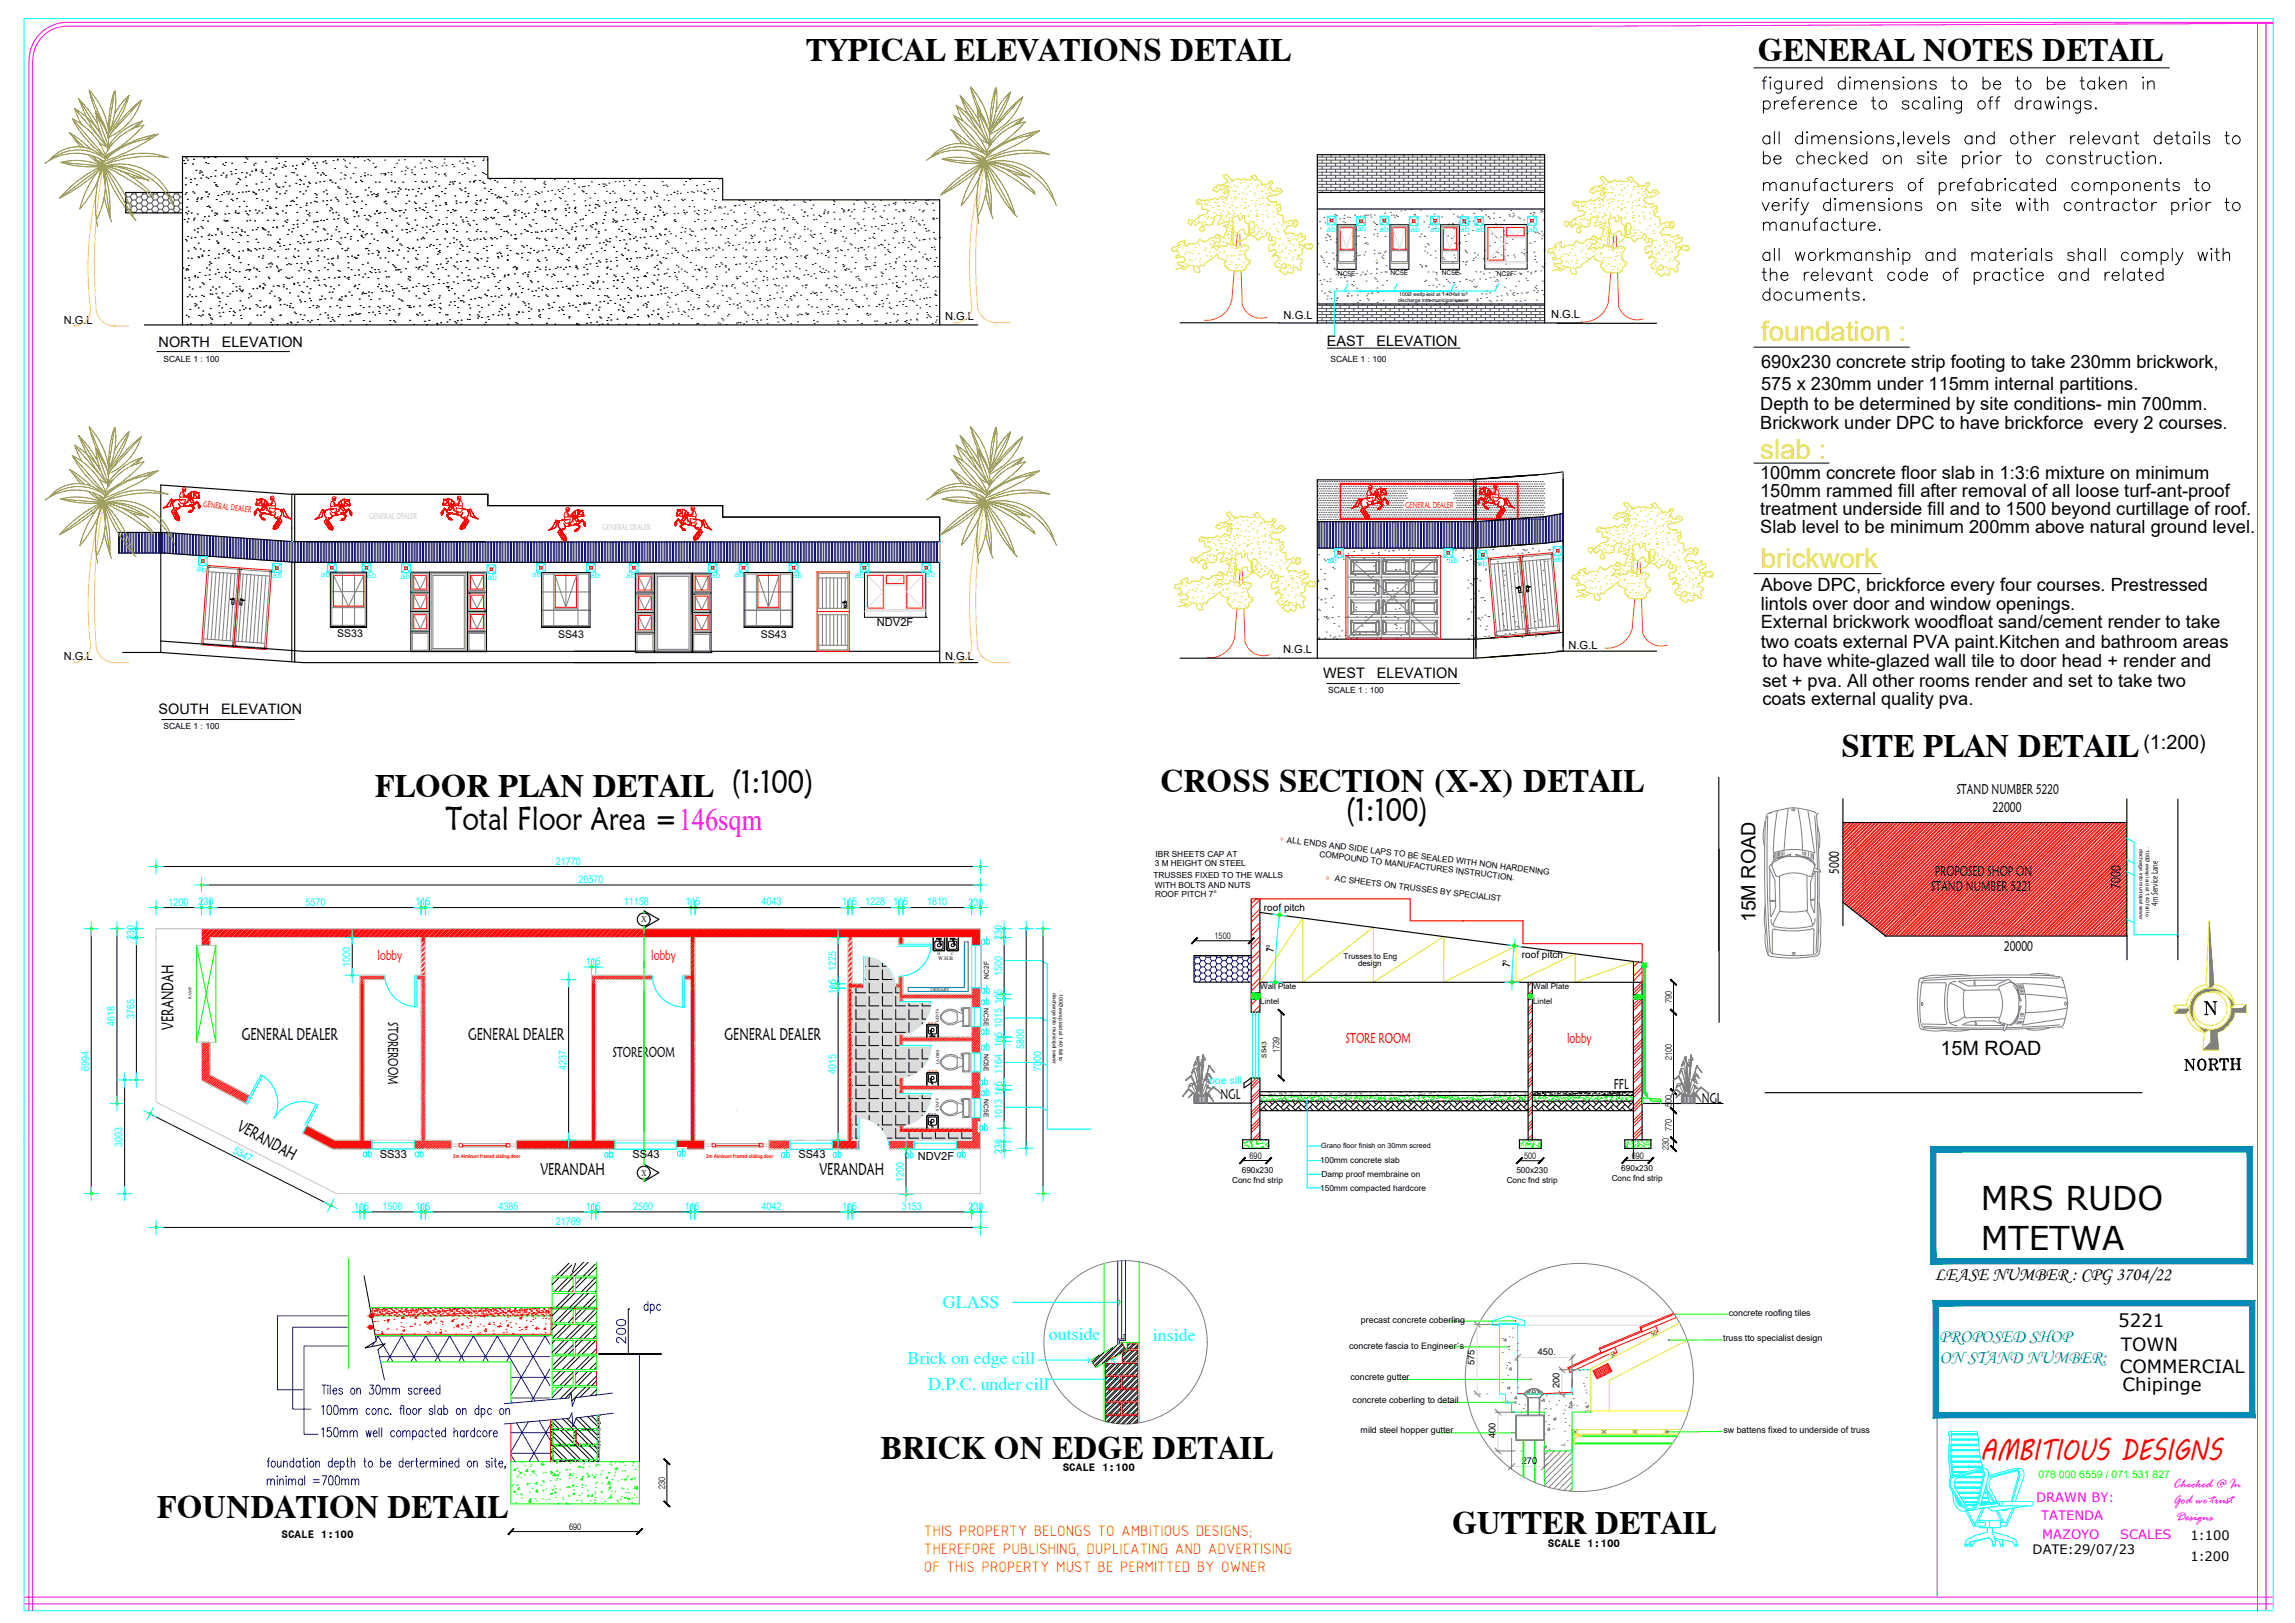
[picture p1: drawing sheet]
<svg xmlns="http://www.w3.org/2000/svg" width="594mm" height="420mm" viewBox="0 0 594 420" stroke-linecap="round" stroke-linejoin="round" font-family="sans-serif">
<defs><g id="words">
<g font-size="8.5">
<text x="208.7" y="15.7">TYPICAL ELEVATIONS DETAIL</text>
<text x="455" y="15.9">GENERAL NOTES DETAIL</text>
<text x="476.5" y="196">SITE PLAN DETAIL</text>
<text x="97" y="206.4">FLOOR PLAN DETAIL (1:100)</text>
<text x="300.4" y="205.1">CROSS SECTION (X-X) DETAIL</text>
<text x="512.8" y="313.4">MRS RUDO</text>
<text x="512.8" y="323.6">MTETWA</text>
<text x="228" y="377.7">BRICK ON EDGE DETAIL</text>
<text x="40.6" y="393.1">FOUNDATION DETAIL</text>
<text x="375.9" y="397.1">GUTTER DETAIL</text>
</g>
<g font-size="8.4">
<text x="115.4" y="214.8">Total Floor Area =146sqm</text>
<text x="348.3" y="212.5">(1:100)</text>
</g>
<text font-size="7.6" fill="#f00" x="512.7" y="378">AMBITIOUS DESIGNS</text>
<g font-size="7.2" fill="#ffbf00">
<text x="455.9" y="88.3">foundation :</text>
<text x="455.6" y="118.9">slab :</text>
<text x="455.8" y="146.9">brickwork</text>
</g>
<g font-size="6.6">
<text x="455.1" y="61">manufacture.</text>
<text x="455.1" y="79">documents.</text>
</g>
<text font-size="6.6" fill="#ff0" x="564.4" y="278.3">NORTH</text>
<text font-size="5.7" x="163" y="348.9" transform="rotate(-90 163 348.9)">200</text>
<g font-size="5.3" fill="#0ff">
<text x="256.8" y="261.4" transform="rotate(-90 256.8 261.4)">ab</text>
<text x="252.6" y="269.2">ab</text>
<text x="252.2" y="282.2">ab</text>
<text x="252.6" y="285">ab</text>
<text x="155.2" y="300.9">ab</text>
<text x="205.3" y="300.9" transform="rotate(-90 205.3 300.9)">ab</text>
<text x="246.6" y="300.9">ab</text>
</g>
<text font-size="5.3" fill="#0f0" x="218.7" y="300.9" transform="rotate(-90 218.7 300.9)">ab</text>
<g font-size="5.1">
<text x="554.8" y="194">(1:200)</text>
<text x="454.4" y="238.8" transform="rotate(-90 454.4 238.8)">15M ROAD</text>
<text x="502.3" y="273.2">15M ROAD</text>
</g>
<g font-size="4.9" fill="#0ff">
<text x="252.9" y="245.5">ab</text>
<text x="252.9" y="258.2">ab</text>
<text x="252.6" y="273">ab</text>
<text x="252.2" y="293.9">ab</text>
<text x="92.8" y="300.6">ab</text>
<text x="106.2" y="300.6">ab</text>
<text x="178.2" y="300.6" transform="rotate(-90 178.2 300.6)">ab</text>
<text x="233.2" y="300.9">ab</text>
</g>
<text font-size="4.8" x="500.8" y="331.5">LEASE NUMBER : CPG 3704/22</text>
<g font-size="4.8" fill="#008ab8">
<text x="502" y="347.5">PROPOSED SHOP</text>
<text x="502" y="352.9">ON STAND NUMBER:</text>
</g>
<g font-size="4.7">
<text x="455.9" y="95.3">690x230 concrete strip footing to take 230mm brickwork,</text>
<text x="455.9" y="100.9">575 x 230mm under 115mm internal partitions.</text>
<text x="455.6" y="106.1">Depth to be determined by site conditions- min 700mm.</text>
<text x="455.6" y="111.2">Brickwork under DPC to have brickforce every 2 courses.</text>
<text x="455.6" y="124">100mm concrete floor slab in 1:3:6 mixture on minimum</text>
<text x="455.6" y="128.7">150mm rammed fill after removal of all loose turf-ant-proof</text>
<text x="455.6" y="137.9">Slab level to be minimum 200mm above natural ground level.</text>
<text x="455.6" y="133.3">treatment underside fill and to 1500 beyond curtillage of roof.</text>
<text x="455.8" y="153.1">Above DPC, brickforce every four courses. Prestressed</text>
<text x="455.8" y="157.9">lintols over door and window openings.</text>
<text x="455.8" y="167.9">two coats external PVA paint.Kitchen and bathroom areas</text>
<text x="455.8" y="162.6">External brickwork woodfloat sand/cement render to take</text>
<text x="456.2" y="172.7">to have white-glazed wall tile to door head + render and</text>
<text x="456.2" y="177.9">set + pva. All other rooms render and set to take two</text>
<text x="456.2" y="182.6">coats external quality pva.</text>
<text x="548.3" y="343.6">5221</text>
<text x="549" y="349.8">TOWN</text>
<text x="548.7" y="355.5">COMMERCIAL</text>
<text x="549.4" y="360.2">Chipinge</text>
</g>
<g font-size="4.6" fill="#0ff">
<text x="244.1" y="338.5">GLASS</text>
<text x="271.5" y="346.9">outside</text>
<text x="298.4" y="347.1">inside</text>
<text x="234.9" y="353.2">Brick on edge cill</text>
<text x="240.2" y="359.7">D.P.C. under cill</text>
</g>
<g font-size="4.4">
<text x="44.9" y="266.6" transform="rotate(-90 44.9 266.6)">VERANDAH</text>
<text x="62.6" y="269.2">GENERAL DEALER</text>
<text x="121.2" y="269.2">GENERAL DEALER</text>
<text x="187.6" y="269.2">GENERAL DEALER</text>
<text x="61.2" y="292.4" transform="rotate(29 61.2 292.4)">VERANDAH</text>
<text x="139.9" y="304.1">VERANDAH</text>
<text x="212.1" y="304.1">VERANDAH</text>
</g>
<g font-size="4.3" fill="#ff7f00">
<text x="239.2" y="397.7">THIS PROPERTY BELONGS TO AMBITIOUS DESIGNS;</text>
<text x="239.2" y="402.3">THEREFORE PUBLISHING, DUPLICATING AND ADVERTISING</text>
<text x="239.2" y="406.9">OF THIS PROPERTY MUST BE PERMITTED BY OWNER</text>
</g>
<g font-size="3.7">
<text x="41.1" y="89.7">NORTH</text>
<text x="57.5" y="89.7">ELEVATION</text>
<text x="343.5" y="89.5">EAST</text>
<text x="356.3" y="89.5">ELEVATION</text>
<text x="342.5" y="175.5">WEST</text>
<text x="356.4" y="175.5">ELEVATION</text>
<text x="41.1" y="184.9">SOUTH</text>
<text x="57.3" y="184.9">ELEVATION</text>
</g>
<g font-size="3.6">
<text x="506.5" y="205.7">STAND NUMBER 5220</text>
<text x="515.9" y="210.3">22000</text>
<text x="476.1" y="226.2" transform="rotate(-90 476.1 226.2)">5000</text>
<text x="500.8" y="226.8">PROPOSED SHOP ON</text>
<text x="499.9" y="230.7">STAND NUMBER 5221</text>
<text x="549" y="230" transform="rotate(-90 549 230)">7000</text>
<text x="518.8" y="246.2">20000</text>
<text x="100.5" y="264.7" transform="rotate(90 100.5 264.7)">STOREROOM</text>
<text x="158.6" y="273.7">STOREROOM</text>
<text x="417.7" y="282">FFL</text>
<text x="316" y="284.6">NGL</text>
<text x="440.5" y="285.5">NGL</text>
</g>
<g font-size="3.6" fill="#f00">
<text x="97.7" y="248.5">lobby</text>
<text x="168.6" y="248.5">lobby</text>
<text x="222.5" y="259.1" transform="rotate(90 222.5 259.1)">CONCRETE PASSAGE</text>
<text x="348.4" y="270">STORE ROOM</text>
<text x="405.6" y="270">lobby</text>
</g>
<g font-size="3.5" fill="#f0f">
<text x="562.6" y="385.3">Checked @ In</text>
<text x="562.7" y="389.3">God we trust</text>
<text x="563.2" y="393.7">Designs</text>
</g>
<g font-size="3.4" fill="#f0f">
<text x="527.1" y="388.9">DRAWN BY:</text>
<text x="528.4" y="393.5">TATENDA</text>
<text x="528.7" y="398.4">MAZOYO</text>
<text x="548.9" y="398.4">SCALES</text>
</g>
<g font-size="3.4">
<text x="567.1" y="398.7">1:100</text>
<text x="526.2" y="402.4">DATE:29/07/23</text>
<text x="567" y="404.1">1:200</text>
</g>
<g font-size="2.9">
<text x="16.5" y="83.8">N.G.L</text>
<text x="244.6" y="82.9">N.G.L</text>
<text x="332.3" y="82.7">N.G.L</text>
<text x="401.5" y="82.3">N.G.L</text>
<text x="227" y="162.1">NDV2F</text>
<text x="406" y="167.9">N.G.L</text>
<text x="16.5" y="170.9">N.G.L</text>
<text x="244.6" y="170.9">N.G.L</text>
<text x="332.1" y="169.1">N.G.L</text>
<text x="98.3" y="299.9">SS33</text>
<text x="163.7" y="299.9">SS43</text>
<text x="206.7" y="299.9">SS43</text>
<text x="237.6" y="300.3">NDV2F</text>
</g>
<g font-size="2.8">
<text x="275.1" y="380.8">SCALE 1:100</text>
<text x="72.9" y="398.3">SCALE 1:100</text>
<text x="400.7" y="400.4">SCALE 1:100</text>
</g>
<g font-size="2.7">
<text x="87.2" y="164.8">SS33</text>
<text x="144.5" y="165.1">SS43</text>
<text x="196.9" y="165.1">SS43</text>
<text x="329.7" y="246.4" transform="rotate(-86 329.7 246.4)">7°</text>
<text x="390.9" y="250.4" transform="rotate(-86 390.9 250.4)">7°</text>
</g>
<g font-size="2.7" fill="#0ff">
<text x="143.8" y="223.8">21770</text>
<text x="149.7" y="228.6">20570</text>
<text x="43.6" y="234.4">1200</text>
<text x="51.4" y="234.4">230</text>
<text x="79.1" y="234.4">5570</text>
<text x="107.5" y="234.4">115</text>
<text x="161.5" y="234.4">11158</text>
<text x="177.4" y="234.4">115</text>
<text x="197.1" y="234.4">4043</text>
<text x="218" y="234.4">115</text>
<text x="224" y="234.4">1228</text>
<text x="231.2" y="234.4">115</text>
<text x="240" y="234.4">1810</text>
<text x="250.7" y="234.4">230</text>
<text x="34.8" y="243.5" transform="rotate(-90 34.8 243.5)">230</text>
<text x="259.4" y="243.5" transform="rotate(-90 259.4 243.5)">230</text>
<text x="90.6" y="250.2" transform="rotate(-90 90.6 250.2)">1000</text>
<text x="151.6" y="249.8">115</text>
<text x="216.4" y="251.4" transform="rotate(-90 216.4 251.4)">1225</text>
<text x="216.5" y="257.3" transform="rotate(-90 216.5 257.3)">115</text>
<text x="259.4" y="252.7" transform="rotate(-90 259.4 252.7)">1500</text>
<text x="34.8" y="263.7" transform="rotate(-90 34.8 263.7)">3765</text>
<text x="259.4" y="260" transform="rotate(-90 259.4 260)">115</text>
<text x="29.7" y="265.6" transform="rotate(-90 29.7 265.6)">4618</text>
<text x="259.4" y="266.1" transform="rotate(-90 259.4 266.1)">1015</text>
<text x="259.4" y="271.1" transform="rotate(-90 259.4 271.1)">115</text>
<text x="265.1" y="271.4" transform="rotate(-90 265.1 271.4)">5800</text>
<text x="23.1" y="277.3" transform="rotate(-90 23.1 277.3)">6994</text>
<text x="146.7" y="276.9" transform="rotate(-90 146.7 276.9)">4237</text>
<text x="216.5" y="278" transform="rotate(-90 216.5 278)">4015</text>
<text x="259.4" y="278" transform="rotate(-90 259.4 278)">1164</text>
<text x="269.5" y="277.3" transform="rotate(-90 269.5 277.3)">7000</text>
<text x="313" y="280.5">boe sill</text>
<text x="229.9" y="285.6" transform="rotate(-90 229.9 285.6)">316</text>
<text x="259.4" y="283.6" transform="rotate(-90 259.4 283.6)">115</text>
<text x="259.4" y="289.8" transform="rotate(-90 259.4 289.8)">1013</text>
<text x="31.7" y="296.9" transform="rotate(-90 31.7 296.9)">3003</text>
<text x="60.2" y="298.5" transform="rotate(27 60.2 298.5)">5347</text>
<text x="259.4" y="298.6" transform="rotate(-90 259.4 298.6)">230</text>
<text x="234" y="306" transform="rotate(-90 234 306)">1200</text>
<text x="91.7" y="313.2">115</text>
<text x="99" y="313.2">1500</text>
<text x="107.5" y="313.2">115</text>
<text x="129.1" y="313.2">4385</text>
<text x="143.8" y="317.2">21769</text>
<text x="151.6" y="313.2">115</text>
<text x="163.9" y="313.2">2500</text>
<text x="177.3" y="313.2">115</text>
<text x="197.1" y="313.2">4042</text>
<text x="218" y="313.2">115</text>
<text x="233.5" y="313.2">3153</text>
<text x="250.7" y="313.2">230</text>
</g>
<text font-size="2.7" fill="#0f0" x="527.6" y="382.7">078 000 6559 / 071 531 827</text>
<g font-size="2.6">
<text x="327.2" y="235.7">roof pitch</text>
<text x="394" y="247.9">roof pitch</text>
</g>
<g font-size="2.5" fill="#f00">
<text x="331.4" y="218.5">°</text>
<text x="343.3" y="228.6">°</text>
</g>
<g font-size="2.5">
<text x="314.4" y="243.1">1500</text>
<text x="432.8" y="259.8" transform="rotate(-90 432.8 259.8)">790</text>
<text x="331.2" y="272.7" transform="rotate(-90 331.2 272.7)">1739</text>
<text x="432.8" y="274.4" transform="rotate(-90 432.8 274.4)">2100</text>
<text x="432.8" y="286.6" transform="rotate(-90 432.8 286.6)">500</text>
<text x="432.8" y="292.9" transform="rotate(-90 432.8 292.9)">770</text>
<text x="422.4" y="300">690</text>
<text x="432" y="297.8" transform="rotate(-90 432 297.8)">230</text>
<text x="323.5" y="300">690</text>
<text x="394.5" y="300">500</text>
<text x="172.2" y="385.4" transform="rotate(-90 172.2 385.4)">230</text>
<text x="147.3" y="396">690</text>
</g>
<g font-size="2.4">
<text x="558.6" y="234.6" transform="rotate(-90 558.6 234.6)">4m Service Lane</text>
<text x="381.7" y="353.5" transform="rotate(-90 381.7 353.5)">575</text>
<text x="398.1" y="350.7">450.</text>
<text x="403.6" y="359.4" transform="rotate(-90 403.6 359.4)">200</text>
<text x="387.1" y="372.2" transform="rotate(-90 387.1 372.2)">400</text>
<text x="393.9" y="379">270</text>
</g>
<g font-size="2.3">
<text x="166.1" y="238.7">X</text>
<text x="166.1" y="304.3">X</text>
<text x="447.5" y="340.6">concrete roofing tiles</text>
<text x="352.3" y="342.5">precast concrete coberling</text>
<text x="446.1" y="347.3">truss tto specialist design</text>
<text x="349.2" y="349.2">concrete fascia to Engineer`s</text>
<text x="349.5" y="357.3">concrete gutter</text>
<text x="350.1" y="363.1">concrete coberling to detail</text>
<text x="352.2" y="371">mild steel hopper gutter</text>
<text x="446.1" y="371">sw battens fixed to underside of truss</text>
</g>
<g font-size="2.2">
<text x="42.3" y="93.7">SCALE 1 : 100</text>
<text x="344.4" y="93.8">SCALE 1 : 100</text>
<text x="343.8" y="179.5">SCALE 1 : 100</text>
<text x="42.3" y="188.8">SCALE 1 : 100</text>
<text x="299.1" y="221.8">IBR SHEETS CAP AT</text>
<text x="333" y="218.1" transform="rotate(7 333 218.1)">ALL ENDS AND SIDE LAPS TO BE SEALED WITH NON HARDENING</text>
<text x="341.5" y="221.8" transform="rotate(7 341.5 221.8)">COMPOUND TO MANUFACTURES INSTRUCTION.</text>
<text x="298.6" y="227.3">TRUSSES FIXED TO THE WALLS</text>
<text x="298.9" y="224.3">3 M HEIGHT ON STEEL</text>
<text x="299" y="229.9">WITH BOLTS AND NUTS</text>
<text x="299" y="232.2">ROOF PITCH 7°</text>
<text x="345.5" y="228.1" transform="rotate(7 345.5 228.1)">AC SHEETS ON TRUSSES BY SPECIALIST</text>
<text x="341.7" y="301.2">100mm concrete slab</text>
<text x="342.1" y="304.7">Damp proof membraine on</text>
<text x="341.7" y="308.2">150mm compacted hardcore</text>
</g>
<g font-size="2.2" fill="#f00">
<text x="52.6" y="131.2" transform="rotate(7 52.6 131.2)">GENERAL DEALER</text>
<text x="363.8" y="131.5">GENERAL DEALER</text>
</g>
<g font-size="2.2" fill="#c7c8ca">
<text x="95.5" y="134.4">GENERAL DEALER</text>
<text x="156" y="137.2">GENERAL DEALER</text>
</g>
<g font-size="2.1">
<text x="347.8" y="248.2">Trusses to Eng</text>
<text x="351.5" y="250">design</text>
<text x="326.2" y="256.2">Wall Plate</text>
<text x="396.9" y="256.2">Wall Plate</text>
<text x="326.2" y="259.9">Lintel</text>
<text x="396.9" y="259.9">Lintel</text>
<text x="321.4" y="303.6">690x230</text>
<text x="392.5" y="303.6">500x230</text>
<text x="417.2" y="305.7">Conc fnd strip</text>
<text x="419.7" y="303.1">690x230</text>
<text x="318.9" y="306.2">Conc fnd strip</text>
<text x="390" y="306.2">Conc fnd strip</text>
</g>
<g font-size="2" fill="#0ff">
<text x="351.3" y="59.9">ab</text>
<text x="343.4" y="60.1">ab</text>
<text x="357.1" y="60.1">ab</text>
<text x="365.1" y="60.1">ab</text>
<text x="370.2" y="60.1">ab</text>
<text x="378" y="60.1">ab</text>
<text x="382" y="60.1">ab</text>
<text x="395.6" y="60.1">ab</text>
<text x="50.8" y="147.9" transform="rotate(7 50.8 147.9)">ab</text>
<text x="70.5" y="149.7">ab</text>
<text x="83.1" y="149.4">ab</text>
<text x="94.9" y="149.6">ab</text>
<text x="103.7" y="149.9">ab</text>
<text x="137.7" y="149.4">ab</text>
<text x="152.8" y="149.6">ab</text>
<text x="162.1" y="149.7">ab</text>
<text x="184" y="149.7">ab</text>
<text x="190.2" y="149.4">ab</text>
<text x="205.2" y="149.6">ab</text>
<text x="221.3" y="149.6">ab</text>
<text x="239.7" y="149.4">ab</text>
<text x="343.6" y="145.8">ab</text>
<text x="375.1" y="145.7">ab</text>
<text x="382.5" y="146.5">ab</text>
<text x="402.1" y="145.5">ab</text>
<text x="126.2" y="150.2">ab</text>
</g>
<text font-size="1.8" x="342" y="297.3">Grano floor finish on 30mm screed</text>
<g font-size="1.7">
<text x="346.3" y="71.3">NC5E</text>
<text x="359.9" y="71.2">NC5E</text>
<text x="373.2" y="71.2">NC5E</text>
<text x="387.4" y="71.3">NC2F</text>
<text x="256" y="253.3" transform="rotate(-90 256 253.3)">NC2F</text>
<text x="254.6" y="261.1" transform="rotate(90 254.6 261.1)">NC5E</text>
<text x="254.6" y="272.8" transform="rotate(90 254.6 272.8)">NC5E</text>
<text x="327.9" y="273.8" transform="rotate(-90 327.9 273.8)">SS43</text>
<text x="254.6" y="284.6" transform="rotate(90 254.6 284.6)">NC5E</text>
</g>
<text font-size="1.4" x="242.9" y="248.6">W.H.B</text>
<g font-size="1.4" fill="#f00">
<text x="117.3" y="299.7">2m Alminum framed sliding door</text>
<text x="182.8" y="299.7">2m Alminum framed sliding door</text>
<text x="229.7" y="294.4">Shelf for storage of cleaning materials</text>
</g>
<g font-size="1.3">
<text x="361.4" y="76.6">· 100Ø ewsp laid at 1:40 fall to</text>
<text x="361.9" y="78.2">discharge into municipal sewer</text>
<text x="553.8" y="219.7" transform="rotate(90 553.8 219.7)">discharge into municipal sewer</text>
<text x="555.5" y="219.2" transform="rotate(90 555.5 219.2)">· 100Ø ewsp laid at 1:40 fall to</text>
<text x="272.5" y="257.1" transform="rotate(90 272.5 257.1)">discharge into municipal sewer</text>
<text x="274.2" y="256.6" transform="rotate(90 274.2 256.6)">· 100Ø ewsp laid at 1:40 fall to</text>
</g>
<g font-size="1.1">
<text x="240.9" y="256.6">URINARY</text>
<text x="49.5" y="258.6" transform="rotate(-90 49.5 258.6)">RAMP</text>
<text x="243" y="264.6" transform="rotate(-90 243 264.6)">GENTS</text>
<text x="243.1" y="275.5" transform="rotate(-90 243.1 275.5)">LADIES</text>
<text x="243" y="287.5" transform="rotate(-90 243 287.5)">STAFF</text>
</g>
<g font-size="1">
<text x="242.7" y="247.2">H</text>
<text x="246.2" y="247.1">C</text>
</g>
<g font-size=".8" fill="#f00">
<text x="242.5" y="264.5" transform="rotate(-180 242.5 264.5)">W.H.B</text>
<text x="240.3" y="277.5">W.H.B</text>
</g>
<text font-size=".8" x="242.5" y="288.1" transform="rotate(-180 242.5 288.1)">W.H.B</text>
</g></defs>
<!-- layer: WALL -->
<path d="M588.4 416.5v-411.7h-582.2v412.2h582.2" fill="none" stroke="#0ff" stroke-width=".26"/>
<!-- layer: 0 -->
<path d="M584.4 5.8v411.2M586.6 5.8v411M588.4 5.8h-571.1a9.8 9.8 0 0 0-9.8 9.8v401.4M588.4 6.1l-176.3 .7h-394.8a8.8 8.8 0 0 0-8.8 8.8v401.4M6.2 413.5h582.2M6.2 415.2h582.2" fill="none" stroke="#f0f" stroke-width=".26"/>
<!-- layer: PDF_OBJECTS -->
<g fill="#008ab8" stroke="#008ab8" stroke-width=".26">
<path d="M500.4 336.7l1.4 1.4 81.9-1.4zM501.8 338.1l81.9-1.4-1.4 1.4zM583.7 336.7l-1.4 1.4 1.4 28.9zM582.3 338.1l1.4 28.9-1.4-1.3zM500.4 367h83.3l-1.4-1.3zM500.4 367l1.4-1.3h80.5zM500.4 336.7v30.3l1.4-1.3zM500.4 336.7l1.4 1.4v27.6z"/>
<path d="M499.7 296.8l1.4 1.4 82-1.4zM501.1 298.2l82-1.4-1.4 1.4zM583.1 296.8l-1.4 1.4 1.4 29zM581.7 298.2l1.4 29-1.4-1.4zM499.7 327.2h83.4l-1.4-1.4zM499.7 327.2l1.4-1.4h80.6zM499.7 296.8v30.4l1.4-1.4zM499.7 296.8l1.4 1.4v27.6z"/>
</g>
<path d="M501.4 366.3v47.2" fill="none" stroke="#008ab8" stroke-width=".26"/>
<!-- layer: A700G-FURNITUREEQUIPMENT -->
<g fill="none" stroke="#0ff" stroke-width=".26">
<path d="M504.4 377.1v.4M504.7 371.7a.51 .51 0 0 1-.4-.7 .51 .51 0 0 1 .8-.2l-.2 6.3 .2 .1 .3 3.8M504.7 371.6l-.3 5.7 .6 5.2M504.7 371.6h.3M504.8 373.9v3l.4 4.1h.2M504.8 370.6l7 .1 .6 6.4 .2 .1 .7 3M504.9 377.1h7.5M505 374.1h7.1M505 375.4h7.3M505 372.7h7M505 371.3h6.9M505 375.6h7.4"/>
<path d="M505 376.9h7.5M505.1 373.9h7.1M505.1 374.2h7.2M505.1 375.2h7.3M505.1 377.2h7.5M505.1 378.4h7.7M505.1 372.5h7M505.1 372.8h7M505.2 371.1h6.7M505.2 371.5h6.8M505.2 378.2h7.6M505.2 378.5h7.7"/>
<path d="M505.2 379.8h7.9M505.3 379.6h7.9M505.4 379.9h7.8M505.2 381l.2 1.1M505.4 382.1a2.55 2.55 0 0 0-.5 3.3l3 4.5a2.38 2.38 0 0 0 2.7 .9 2.38 2.38 0 0 0 1.7-2.3l1.3-6.4M505.4 382.1l7-1.9a1.39 1.39 0 0 1 1.2 1.9M505.4 386.1l.1 1.4a3.8 3.8 0 0 0 2.2 3.7M505.4 382.1h1.3M505.4 381.1h3.5M505.4 381l.2 1M505.5 380.9h4.2M505.5 381.2h2.9"/>
<path d="M506 383.9h7M506.1 385.1h6.6M506.1 385.1l.1 .3M506.1 387.1l.3 1.6 .8 1.1M506.1 384.9h6.6M506.2 385.3h6.5M506.3 387.5a2.92 2.92 0 0 0 1.8 2.5M506.4 388.7h.1M506.5 382.6h6.7M506.5 387.8h.1M506.7 382.1a1.97 1.97 0 0 0-1.8 1.2 1.97 1.97 0 0 0 .4 2.1l2.8 4.2a2.03 2.03 0 0 0 2.1 .9 2.03 2.03 0 0 0 1.7-1.6l1.4-6.8M506.7 382.1l5.7-1.5a1.03 1.03 0 0 1 .9 1.5"/>
<path d="M506.7 382.4h6.5M506.7 388.1l.3 .9 .6 .4M506.8 386.3h5.6M506.9 386.5h5.5M506.9 386.6h5.5M507 388.7h.2M507 389h.3M507.2 389.7h.1M507.2 389.7l.7 .4M507.3 382.2h6M507.6 387.6h4.5M507.7 387.8h4.4"/>
<path d="M507.8 387.9h4.3M507.9 390.1h.2M508.3 388.7h3.6M508.4 389h3.4M508.7 399.9v.4h.7v-.4M508.7 389.5h1.9M508.8 389.6h.7M508.8 391.1l-.9 .1M508.9 391.1l1.7 3.5M509.8 390.9l-.7 .2h.2l1.6 3.1M509.9 399.9h.7M509.9 399.9v.4h.7v-.4"/>
<path d="M509.9 389.6h.3M510.1 389.7h.1M510.1 399.1l-.2 .8M510.7 394.3a.38 .38 0 0 1 .6 .3 .38 .38 0 0 1-.6 .3zM510.9 394.1h.6M511 399.1l-.4 .8M511.2 381.2h2.1M511.3 394.6l1.9-4.2h.5l-2 4.2M511.3 389.4h.2M511.3 389.8h-.5M511.3 389.8l-.9 .1M511.4 390.7l-1.6 .3"/>
<path d="M511.4 389.6h.1M511.6 389.4l-.2 .2-.1-.2-1.1 .2-.1 .1-.2-.1-1 .1M511.6 381.1h1.6M511.9 394.1h1.8l.2 .2 .1 .4-.3 .4h-2.8M512.4 395.1v.4h2.5M512.4 380.9h.7M512.7 380.6h.1M512.7 380.2h1.1l.5 .2 .4 .6 .1 .8-1.8 6.7-.5 1.2M512.7 389.4h.1M512.7 389.3h.1M512.9 388.7h2.1M513 383.8h-7.1l.2 1.3"/>
<path d="M513 380.7l-6.2 1.7a2.12 2.12 0 0 0-.6 3l3 4.6M513 383.6l-7.1 .1M513.2 387.9h1.5M513.2 390.4l-1.8 .3M513.2 387.8h1.4M513.2 387.6h1.4M513.3 382.1h.3M513.5 386.6h1M513.6 386.5h.7M513.6 386.3h.8l1.6 2.6M513.9 385.3h.3M513.9 389.1h.2"/>
<path d="M513.9 385.1h.2M514 384.9h.2M514.1 389.3h.1M514.1 389.3l-.2-.2-1.2 .3M514.1 385.1h.1M514.1 384.6l.1 .3M514.2 384.9v.4M514.2 389.1l2.4-.2 .1 .1 .1-.2 1.1-.1a.53 .53 0 0 1 .4 .7 .53 .53 0 0 1-.6 .3l-.2-.6M514.2 389.1l-.1 .2M514.2 385.3l.4 2.5 .4 1.2h.2h-2.4h2.2M514.3 385.4l2.1 3.5M514.4 395.5v1.1"/>
<path d="M514.5 396.6l-3.2 .9-2.3 1.2-.4 1.2h.9l.4-.8 5-1M514.6 390.2l1.1 1M514.7 382.5l6.8-1.9a1.03 1.03 0 0 1 1 1.5l-1.9 6.6M514.7 398h.2M514.8 382l6.7-1.8a1.41 1.41 0 0 1 1.3 1.9l-1.8 6.6M514.8 397.9l.9 1M514.9 393.7v1.8h2.9v-1.8h-5.4v.4M514.9 398.1l-3.9 1M515.2 389h.3M515.3 398.4l.4 .5 .2 1M515.4 389.1h.1M515.5 390.1h.8"/>
<path d="M515.6 396.8l.9 1.9M515.8 395.5v1.1l3.5 .9 2.5 1.2 .5 1.2h-.9l-.5-.8-4.6-.8M515.9 399.9h.7v.4h-.7zM516.5 398.7v.1M516.6 399.9l-.1-1.3 1.1 .5 .2 .8M516.6 388.9h.2M516.7 389h.1M516.7 391.1l-.8 .1M516.9 391.1h-.2l1.5 3M517.1 391.1l1.6 3M517.5 389.1h.1M517.5 389.3l-.1 .3 .3 .2"/>
<path d="M517.5 389.1l-5 .6M517.5 389.2l-5 .5M517.7 389.8l-4.3 .6M517.8 399.9h.7M517.8 399.9v.4h.7v-.4M517.8 394.1l1.5 .1M517.9 388.7h8a.62 .62 0 0 1 .4 .6 .62 .62 0 0 1-.4 .5h-8M518.3 398.7l.2 1.2M519.1 394.6l1.9-4.2h.5l-2 4.5-1.7 .2M519.4 390.7l-1 .3-.3-.1M520.3 390.6l-.7 .3-1.2 .1M521 390.4l-4 .7"/>
<path d="M521.5 399.9v.4h.7v-.4M521.8 380.6h.1M521.8 380.2h1.1a1.62 1.62 0 0 1 1 1.9l-2.2 6.6M522.1 380.7l-5.2 1.4a2.17 2.17 0 0 0-1.7 3.3l1.8 3.4M524.9 389.8l-3.6 .6M515.9 400.3h.1"/>
</g>
<!-- layer: 0 -->
<g fill="none" stroke="#f00" stroke-width=".26">
<path d="M344.4 56.8h.6v.6h-.6zM352 56.9h.6v.7h-.6zM358 56.8h.7v.6h-.7zM365.6 56.9h.7v.7h-.7zM371.1 56.8h.7v.6h-.7zM378.7 56.9h.7v.7h-.7zM382.6 56.8h.7v.7h-.7zM396.2 56.8h.7v.7h-.7zM346.9 125.1h46.1v9.3h-46.1zM347 125.4h45.8v8.9h-45.8zM52.2 144.9h.6v.7l-.6-.1zM71.3 146.7h.7v.7h-.7z"/>
<path d="M85.6 146.7h.6v.6h-.6zM94.6 146.6h.6v.7h-.6zM104.8 146.8h.7v.6h-.7zM126.9 147.1h.6v.6h-.6zM163.7 146.7h.7v.6h-.7zM184.1 146.6h.7v.7h-.7zM239.5 146.6h.6v.7h-.6zM346.3 142.8h.7v.7h-.7zM374.6 142.8h.6v.7h-.6zM383.5 143.3h.6l.1 .6-.7 .1zM402.9 142.2h.7v.7h-.7zM477.2 212.9l-.1 .2"/>
<path d="M477.9 212.9l-.8 .8M478.2 212.9l-1.1 1.1M478.8 212.9l-1.7 1.8M479.1 212.9l-2 2.1M479.7 212.9l-2.6 2.7M480.1 212.9l-3 3M480.7 212.9l-3.6 3.6M481 212.9l-3.9 4M481.6 212.9l-4.5 4.6M481.9 212.9l-4.8 4.9M482.6 212.9l-5.5 5.5M482.9 212.9l-5.8 5.8"/>
<path d="M483.5 212.9l-6.4 6.5M483.8 212.9l-6.7 6.8M484.4 212.9l-7.3 7.4M484.7 212.9l-7.6 7.7M485.4 212.9l-8.3 8.3M485.6 212.9l-8.5 8.6M486.3 212.9l-9.2 9.3M486.6 212.9l-9.5 9.6M487.2 212.9l-10.1 10.2M487.5 212.9l-10.4 10.5M488.1 212.9l-11 11.1M488.5 212.9l-11.4 11.4"/>
<path d="M489.1 212.9l-12 12.1M489.4 212.9l-12.3 12.4M490 212.9l-12.9 13M490.3 212.9l-13.2 13.3M491 212.9l-13.9 13.9M491.3 212.9l-14.2 14.3M491.9 212.9l-14.8 14.9M492.2 212.9l-15.1 15.2M492.8 212.9l-15.7 15.8M493.1 212.9l-16 16.1M493.8 212.9l-16.7 16.8M494.1 212.9l-17 17.1"/>
<path d="M494.7 212.9l-17.6 17.7M495 212.9l-17.9 18M495.6 212.9l-18.5 18.6M495.9 212.9l-18.8 18.9M496.6 212.9l-19.5 19.6M496.9 212.9l-19.8 19.8M497.5 212.9l-20.4 20.5M497.8 212.9l-20.7 20.7M498.4 212.9l-20.9 21M498.8 212.9l-21.2 21.2M499.4 212.9l-21.4 21.4M499.7 212.9l-21.5 21.6"/>
<path d="M500.3 212.9l-21.8 21.8M500.6 212.9l-21.9 22M501.3 212.9l-22.3 22.3M501.6 212.9l-22.4 22.4M502.2 212.9l-22.6 22.7M502.5 212.9l-22.8 22.8M503.1 212.9l-23 23.1M503.4 212.9l-23.2 23.2M504.1 212.9l-23.5 23.5M504.4 212.9l-23.6 23.6M505 212.9l-23.9 23.9M505.3 212.9l-24 24"/>
<path d="M505.9 212.9l-24.3 24.3M506.3 212.9l-24.5 24.5M506.9 212.9l-24.7 24.7M507.2 212.9l-24.9 24.9M507.8 212.9l-25.1 25.1M508.1 212.9l-25.2 25.3M508.7 212.9l-25.5 25.6M509.1 212.9l-25.7 25.7M509.7 212.9l-26 26M510 212.9l-26.1 26.1M510.6 212.9l-26.3 26.4M510.9 212.9l-26.5 26.5"/>
<path d="M511.6 212.9l-26.8 26.8M511.9 212.9l-26.9 26.9M512.5 212.9l-27.2 27.2M512.8 212.9l-27.3 27.3M513.4 212.9l-27.6 27.6M513.7 212.9l-27.7 27.8M514.3 212.9l-28 28M514.6 212.9l-28.1 28.2M515.3 212.9l-28.4 28.4M515.6 212.9l-28.6 28.6M516.2 212.9l-28.8 28.9M516.6 212.9l-29 29"/>
<path d="M517.1 212.9l-29.2 29.3M517.5 212.9l-29.4 29.4M518.1 212.9l-29.4 29.4M518.4 212.9l-29.4 29.4M519 212.9l-29.4 29.4M519.3 212.9l-29.4 29.4M520 212.9l-29.4 29.4M520.3 212.9l-29.4 29.4M520.9 212.9l-29.4 29.4M521.2 212.9l-29.4 29.4M521.8 212.9l-29.4 29.4M522.1 212.9l-29.3 29.4"/>
<path d="M522.8 212.9l-29.4 29.4M523.1 212.9l-29.4 29.4M523.7 212.9l-29.4 29.4M524 212.9l-29.4 29.4M524.6 212.9l-29.3 29.4M525 212.9l-29.4 29.4M525.6 212.9l-29.4 29.4M525.9 212.9l-29.4 29.4M526.5 212.9l-29.4 29.4M526.8 212.9l-29.4 29.4M527.5 212.9l-29.4 29.4M527.8 212.9l-29.5 29.4"/>
<path d="M528.4 212.9l-29.4 29.4M528.7 212.9l-29.4 29.4M529.3 212.9l-29.4 29.4M529.6 212.9l-29.4 29.4M530.3 212.9l-29.5 29.4M530.6 212.9l-29.4 29.4M531.2 212.9l-29.4 29.4M531.5 212.9l-29.4 29.4M532.1 212.9l-29.4 29.4M532.4 212.9l-29.4 29.4M533.1 212.9l-29.4 29.4M533.4 212.9l-29.4 29.4"/>
<path d="M534 212.9l-29.4 29.4M534.3 212.9l-29.4 29.4M534.9 212.9l-29.4 29.4M535.3 212.9l-29.5 29.4M535.9 212.9l-29.4 29.4M536.2 212.9l-29.4 29.4M536.8 212.9l-29.4 29.4M537.1 212.9l-29.4 29.4M537.8 212.9l-29.5 29.4M538.1 212.9l-29.5 29.4M538.7 212.9l-29.4 29.4M539 212.9l-29.4 29.4"/>
<path d="M539.6 212.9l-29.4 29.4M539.9 212.9l-29.4 29.4M540.6 212.9l-29.5 29.4M540.9 212.9l-29.4 29.4M541.5 212.9l-29.4 29.4M541.8 212.9l-29.4 29.4M542.4 212.9l-29.4 29.4M542.8 212.9l-29.5 29.4M543.3 212.9l-29.3 29.4M543.7 212.9l-29.4 29.4M544.3 212.9l-29.4 29.4M544.6 212.9l-29.4 29.4"/>
<path d="M545.3 212.9l-29.5 29.4M545.5 212.9l-29.4 29.4M546.2 212.9l-29.4 29.4M546.5 212.9l-29.4 29.4M547.1 212.9l-29.4 29.4M547.4 212.9l-29.4 29.4M548 212.9l-29.4 29.4M548.3 212.9l-29.3 29.4M549 212.9l-29.4 29.4M549.3 212.9l-29.4 29.4M549.9 212.9l-29.4 29.4M550.2 212.9l-29.4 29.4"/>
<path d="M550.5 213.2l-29 29.1M550.5 214.2l-28.1 28.1M550.5 215.1l-27.2 27.2M550.5 216l-26.2 26.3M550.5 217l-25.3 25.3M550.5 217.9l-24.4 24.4M550.5 218.8l-23.5 23.5M550.5 219.8l-22.5 22.5M550.5 213.5l-28.7 28.8M550.5 214.5l-27.8 27.8M550.5 215.4l-26.9 26.9M550.5 216.3l-25.9 26"/>
<path d="M550.5 217.3l-25 25M550.5 218.2l-24.1 24.1M550.5 219.1l-23.2 23.2M325.2 232.7l-1.3 1.3M326.1 235.3l-2.2 2.2M326.1 238.8l-2.2 2.3M326.1 232.9l-2.2 2.3M326.1 236.5l-2.2 2.2M550.5 220.7l-21.6 21.6M550.5 221.6l-20.7 20.7M550.5 222.5l-19.7 19.8M550.5 223.5l-18.8 18.8"/>
<path d="M550.5 224.5l-17.8 17.8M550.5 225.4l-16.9 16.9M550.5 226.3l-16 16M550.5 227.2l-15 15.1M550.5 228.2l-14.1 14.1M550.5 229.1l-13.2 13.2M550.5 230l-12.2 12.3M550.5 231l-11.3 11.3M550.5 231.9l-10.3 10.4M550.5 232.9l-9.4 9.4M550.5 233.8l-8.5 8.5M550.5 234.7l-7.5 7.6"/>
<path d="M550.5 235.7l-6.6 6.6M550.5 236.6l-5.7 5.7M550.5 237.5l-4.7 4.8M550.5 238.5l-3.8 3.8M550.5 239.4l-2.9 2.9M550.5 220.1l-22.2 22.2M550.5 221l-21.2 21.3M550.5 222l-20.3 20.3M550.5 222.9l-19.4 19.4M550.5 223.8l-18.5 18.5M550.5 224.7l-17.5 17.6M550.5 225.7l-16.6 16.6"/>
<path d="M550.5 226.6l-15.7 15.7M550.5 227.5l-14.7 14.8M550.5 228.5l-13.8 13.8M550.5 229.4l-12.8 12.9M550.5 230.4l-11.9 11.9M550.5 231.3l-11 11M550.5 232.2l-10 10.1M550.5 233.2l-9.1 9.1M550.5 234.1l-8.2 8.2M550.5 235l-7.2 7.3M550.5 236l-6.3 6.3M550.5 236.9l-5.4 5.4"/>
<path d="M550.5 237.9l-4.4 4.4M550.5 238.8l-3.5 3.5M550.5 239.7l-2.5 2.6M52.3 240.4l-.1 .2M52.5 240.4l-.3 .3M52.7 240.4l-.5 .6M52.9 240.4l-.7 .8M53.3 240.4l-1.1 1.2M53.6 240.4l-1.4 1.5M53.8 240.4l-1.6 1.7M54.1 240.4l-1.9 2M54.2 240.4l-2 2.1"/>
<path d="M54.4 242.8l-1.9 1.9M54.4 243.2l-1.5 1.5M54.4 243.7l-1.1 1M54.4 244.1l-.6 .6M54.4 244.6l-.2 .1M54.4 243.5l-1.2 1.2M54.4 244l-.8 .7M54.7 240.4l-2.5 2.5M54.9 240.4l-2.7 2.8M55.1 240.4l-2.9 3M55.4 240.4l-3.2 3.2M55.5 240.4l-3.3 3.4"/>
<path d="M55.9 240.4l-3.7 3.8M56.2 240.4l-4 4.1M56.4 240.4l-4.2 4.2M56.7 240.4l-4.3 4.3M56.8 240.4l-2.2 2.3M57.2 240.4l-2.2 2.3M57.5 240.4l-2.2 2.3M57.7 240.4l-2.3 2.3M58 240.4l-2.3 2.3M58.1 240.4l-2.3 2.3M58.5 240.4l-2.2 2.3M58.8 240.4l-2.2 2.3"/>
<path d="M59 240.4l-2.3 2.3M59.3 240.4l-2.3 2.3M59.4 240.4l-2.3 2.3M59.8 240.4l-2.2 2.3M60.1 240.4l-2.2 2.3M60.3 240.4l-2.3 2.3M60.6 240.4l-2.3 2.3M60.7 240.4l-2.2 2.3M61.1 240.4l-2.2 2.3M61.4 240.4l-2.2 2.3M61.6 240.4l-2.3 2.3M61.8 240.4l-2.2 2.3"/>
<path d="M62 240.4l-2.3 2.3M62.4 240.4l-2.2 2.3M62.7 240.4l-2.2 2.3M62.9 240.4l-2.3 2.3M63.2 240.4l-2.3 2.3M63.3 240.4l-2.3 2.3M63.8 240.4l-2.3 2.3M64 240.4l-2.2 2.3M64.2 240.4l-2.3 2.3M64.5 240.4l-2.3 2.3M64.6 240.4l-2.2 2.3M65 240.4l-2.2 2.3"/>
<path d="M65.3 240.4l-2.2 2.3M65.5 240.4l-2.3 2.3M65.7 240.4l-2.2 2.3M65.9 240.4l-2.3 2.3M66.3 240.4l-2.2 2.3M66.6 240.4l-2.2 2.3M66.8 240.4l-2.3 2.3M67.1 240.4l-2.3 2.3M67.2 240.4l-2.3 2.3M67.6 240.4l-2.2 2.3M67.9 240.4l-2.2 2.3M68.1 240.4l-2.3 2.3"/>
<path d="M68.4 240.4l-2.3 2.3M68.5 240.4l-2.2 2.3M68.9 240.4l-2.2 2.3M69.2 240.4l-2.2 2.3M69.4 240.4l-2.3 2.3M69.7 240.4l-2.3 2.3M69.8 240.4l-2.2 2.3M70.2 240.4l-2.2 2.3M70.5 240.4l-2.2 2.3M70.7 240.4l-2.3 2.3M71 240.4l-2.3 2.3M71.1 240.4l-2.3 2.3"/>
<path d="M71.5 240.4l-2.2 2.3M71.8 240.4l-2.2 2.3M72 240.4l-2.3 2.3M72.3 240.4l-2.3 2.3M72.4 240.4l-2.3 2.3M72.8 240.4l-2.2 2.3M73.1 240.4l-2.2 2.3M73.3 240.4l-2.3 2.3M73.6 240.4l-2.3 2.3M73.7 240.4l-2.2 2.3M74.1 240.4l-2.2 2.3M74.4 240.4l-2.2 2.3"/>
<path d="M74.5 240.4l-2.2 2.3M74.8 240.4l-2.2 2.3M75 240.4l-2.3 2.3M75.4 240.4l-2.2 2.3M75.7 240.4l-2.2 2.3M75.9 240.4l-2.3 2.3M76.2 240.4l-2.3 2.3M76.3 240.4l-2.3 2.3M76.8 240.4l-2.3 2.3M77 240.4l-2.2 2.3M77.2 240.4l-2.3 2.3M77.5 240.4l-2.3 2.3"/>
<path d="M77.6 240.4l-2.2 2.3M78 240.4l-2.2 2.3M78.3 240.4l-2.2 2.3M78.4 240.4l-2.2 2.3M78.7 240.4l-2.2 2.3M78.9 240.4l-2.3 2.3M79.3 240.4l-2.2 2.3M79.6 240.4l-2.2 2.3M79.8 240.4l-2.3 2.3M80.1 240.4l-2.3 2.3M80.2 240.4l-2.3 2.3M80.6 240.4l-2.2 2.3"/>
<path d="M80.9 240.4l-2.2 2.3M81.1 240.4l-2.3 2.3M81.4 240.4l-2.3 2.3M81.5 240.4l-2.3 2.3M81.9 240.4l-2.2 2.3M82.2 240.4l-2.2 2.3M82.4 240.4l-2.3 2.3M82.7 240.4l-2.3 2.3M82.8 240.4l-2.2 2.3M83.2 240.4l-2.2 2.3M83.5 240.4l-2.2 2.3M83.7 240.4l-2.3 2.3"/>
<path d="M83.9 240.4l-2.2 2.3M84.1 240.4l-2.3 2.3M84.5 240.4l-2.2 2.3M84.8 240.4l-2.3 2.3M85 240.4l-2.3 2.3M85.3 240.4l-2.3 2.3M85.4 240.4l-2.3 2.3M85.8 240.4l-2.2 2.3M86.1 240.4l-2.2 2.3M86.3 240.4l-2.3 2.3M86.6 240.4l-2.3 2.3M86.7 240.4l-2.2 2.3"/>
<path d="M87.1 240.4l-2.2 2.3M87.4 240.4l-2.2 2.3M87.5 240.4l-2.2 2.3M87.8 240.4l-2.2 2.3M88 240.4l-2.3 2.3M88.4 240.4l-2.2 2.3M88.7 240.4l-2.2 2.3M88.9 240.4l-2.3 2.3M89.2 240.4l-2.3 2.3M89.3 240.4l-2.3 2.3M89.7 240.4l-2.2 2.3M90 240.4l-2.2 2.3"/>
<path d="M90.2 240.4l-2.3 2.3M90.5 240.4l-2.3 2.3M90.6 240.4l-2.3 2.3M91 240.4l-2.2 2.3M91.3 240.4l-2.2 2.3M91.4 240.4l-2.2 2.3M91.7 240.4l-2.2 2.3M91.9 240.4l-2.3 2.3M92.3 240.4l-2.2 2.3M92.6 240.4l-2.2 2.3M92.8 240.4l-2.3 2.3M93 240.4l-2.2 2.3"/>
<path d="M93.2 240.4l-2.3 2.3M93.2 254.7v.1M93.6 252.5l-.4 .4M93.6 240.4l-2.2 2.3M93.6 254.7l-.4 .5M93.9 240.4l-2.2 2.3M94 252.5l-.8 .8M94.1 240.4l-2.3 2.3M94.1 254.7l-.9 .9M94.3 254.9l-1.1 1.1M94.3 255.4l-1.1 1.1M94.3 255.8l-1.1 1.1"/>
<path d="M94.3 256.2l-1.1 1.1M94.3 256.7l-1.1 1.1M94.3 257.1l-1.1 1.1M94.3 257.5l-1.1 1.2M94.3 257.9l-1.1 1.2M94.3 258.4l-1.1 1.1M94.3 258.8l-1.1 1.2M94.3 259.2l-1.1 1.2M94.3 259.7l-1.1 1.1M94.3 257l-1.1 1.1M94.3 253.9l-1.1 1.2M94.3 254.3l-1.1 1.2"/>
<path d="M94.3 254.8l-1.1 1.1M94.3 255.2l-1.1 1.1M94.3 255.7l-1.1 1.1M94.3 256.1l-1.1 1.1M94.3 256.5l-1.1 1.1M94.3 257.4l-1.1 1.1M94.3 257.8l-1.1 1.2M94.3 258.2l-1.1 1.2M94.3 258.7l-1.1 1.1M94.3 259.1l-1.1 1.1M94.3 259.5l-1.1 1.2M94.3 260l-1.1 1.1"/>
<path d="M94.4 240.4l-2.3 2.3M94.4 252.5l-1.2 1.2M94.5 240.4l-2.3 2.3M94.9 252.5l-1.7 1.7M94.9 240.4l-2.2 2.3M95.2 240.4l-2.2 2.3M95.3 252.5l-2.1 2.1M95.4 240.4l-2.3 2.3M95.6 240.4l-2.2 2.3M95.7 252.5l-1.1 1.1M95.8 240.4l-2.2 2.3M96.1 252.5l-1.1 1.1"/>
<path d="M96.2 240.4l-2.2 2.3M96.5 240.4l-2.2 2.3M96.6 252.5l-1.1 1.1M96.6 240.4l-2.2 2.3M96.9 240.4l-2.2 2.3M97 252.5l-1.1 1.1M97.1 240.4l-2.3 2.3M97.5 252.5l-1.1 1.1M97.5 240.4l-2.3 2.3M97.8 240.4l-2.3 2.3M97.9 252.5l-1.1 1.1M98 240.4l-2.3 2.3"/>
<path d="M98.3 240.4l-2.3 2.3M98.3 252.5l-1.1 1.1M98.4 240.4l-2.3 2.3M98.8 252.5l-1.2 1.1M98.8 240.4l-2.2 2.3M99.1 240.4l-2.2 2.3M99.2 252.5l-1.2 1.1M99.3 240.4l-2.3 2.3M99.6 240.4l-2.3 2.3M99.6 252.6l-1.1 1M99.6 252.9l-.7 .7M99.6 253.4l-.2 .2"/>
<path d="M99.7 240.4l-2.2 2.3M100.1 240.4l-2.2 2.3M100.4 240.4l-2.2 2.3M100.5 240.4l-2.2 2.3M100.8 240.4l-2.2 2.3M101 240.4l-2.3 2.3M101.4 240.4l-2.2 2.3M101.7 240.4l-2.2 2.3M101.9 240.4l-2.3 2.3M102.2 240.4l-2.3 2.3M102.3 240.4l-2.3 2.3M102.7 240.4l-2.2 2.3"/>
<path d="M103 240.4l-2.2 2.3M103.2 240.4l-2.3 2.3M103.5 240.4l-2.3 2.3M103.6 240.4l-2.3 2.3M104 240.4l-2.2 2.3M104.3 240.4l-2.2 2.3M104.4 240.4l-2.2 2.3M104.7 240.4l-2.2 2.3M104.9 240.4l-2.3 2.3M105.3 240.4l-2.2 2.3M105.6 240.4l-2.2 2.3M105.7 240.4l-2.2 2.3"/>
<path d="M106 240.4l-2.2 2.3M106.2 240.4l-2.3 2.3M106.6 240.4l-2.2 2.3M106.9 240.4l-2.3 2.3M107.1 240.4l-2.3 2.3M107.4 240.4l-2.3 2.3M107.5 240.4l-2.3 2.3M107.9 240.4l-2.2 2.3M108.2 240.4l-2.2 2.3M108.3 252.5l-.4 .4M108.4 240.4l-2.3 2.3M108.6 240.4l-2.2 2.3"/>
<path d="M108.7 252.5l-.8 .8M108.8 240.4l-2.2 2.3M109.1 252.2l-.1 .1M109.2 240.4l-2.2 2.3M109.5 240.4l-2.2 2.3M109.6 252.2l-.3 .3M109.6 240.4l-2.2 2.3M109.9 240.4l-2.2 2.3M110 252.5l-1.1 1.1M110.1 252.1l-.4 .4M110.1 240.4l-2.3 2.3M110.1 243l-.9 .9"/>
<path d="M110.1 243.4l-.4 .5M110.1 243.8v.1M110.1 253.7l-1.1 1.1M110.1 243.7l-1.1 1.2M110.1 245l-1.1 1.1M110.1 246.3l-1.1 1.1M110.1 247.6l-1.1 1.2M110.1 248.9l-1.1 1.2M110.1 250.2l-1.1 1.1M110.1 251.5l-2.1 2.1M110.1 254.1l-1.1 1.1M110.1 258l-1.1 1.1"/>
<path d="M110.1 242.9l-1.1 1.1M110.1 244.1l-1.1 1.2M110.1 245.4l-1.1 1.2M110.1 246.8l-1.1 1.1M110.1 248l-1.1 1.2M110.1 249.3l-1.1 1.2M110.1 250.7l-1.1 1.1M110.1 252l-1.6 1.6M110.1 255.9l-1.1 1.1M110.1 259.8l-1.1 1.1M110.1 252.8l-1.1 1.2M110.1 253.2l-1.1 1.2"/>
<path d="M110.1 254.6l-1.1 1.1M110.1 255l-1.1 1.1M110.1 255.4l-1.1 1.1M110.1 256.3l-1.1 1.1M110.1 256.7l-1.1 1.2M110.1 257.1l-1.1 1.2M110.1 257.6l-1.1 1.1M110.1 258.4l-1.1 1.2M110.1 258.9l-1.1 1.1M110.1 259.3l-1.1 1.1M110.5 240.4l-2.3 2.3M110.8 240.4l-2.3 2.3"/>
<path d="M111 240.4l-2.3 2.3M111.3 240.4l-2.3 2.3M111.4 240.4l-2.4 2.4M111.8 240.4l-2.8 2.8M112.1 240.4l-3.1 3.1M112.3 240.4l-3.3 3.3M112.6 240.4l-2.3 2.3M112.7 240.4l-2.3 2.3M113.1 240.4l-2.2 2.3M113.4 240.4l-2.2 2.3M113.5 240.4l-2.2 2.3M113.8 240.4l-2.2 2.3"/>
<path d="M114 240.4l-2.3 2.3M114.4 240.4l-2.2 2.3M114.7 240.4l-2.3 2.3M114.9 240.4l-2.3 2.3M115.1 240.4l-2.2 2.3M115.3 240.4l-2.3 2.3M115.7 240.4l-2.2 2.3M116 240.4l-2.3 2.3M116.2 240.4l-2.3 2.3M116.5 240.4l-2.3 2.3M116.6 240.4l-2.3 2.3M117 240.4l-2.2 2.3"/>
<path d="M117.3 240.4l-2.2 2.3M117.4 240.4l-2.2 2.3M117.7 240.4l-2.2 2.3M117.9 240.4l-2.3 2.3M118.3 240.4l-2.2 2.3M118.6 240.4l-2.2 2.3M118.7 240.4l-2.2 2.3M119 240.4l-2.2 2.3M119.2 240.4l-2.3 2.3M119.6 240.4l-2.3 2.3M119.9 240.4l-2.3 2.3M120.1 240.4l-2.3 2.3"/>
<path d="M120.4 240.4l-2.3 2.3M120.5 240.4l-2.3 2.3M120.9 240.4l-2.2 2.3M121.2 240.4l-2.2 2.3M121.4 240.4l-2.3 2.3M121.6 240.4l-2.2 2.3M121.8 240.4l-2.3 2.3M122.2 240.4l-2.2 2.3M122.5 240.4l-2.2 2.3M122.6 240.4l-2.2 2.3M122.9 240.4l-2.2 2.3M123.1 240.4l-2.3 2.3"/>
<path d="M123.5 240.4l-2.3 2.3M123.8 240.4l-2.3 2.3M124 240.4l-2.3 2.3M124.2 240.4l-2.2 2.3M124.4 240.4l-2.3 2.3M124.8 240.4l-2.2 2.3M125.1 240.4l-2.2 2.3M125.3 240.4l-2.3 2.3M125.6 240.4l-2.3 2.3M125.7 240.4l-2.3 2.3M126.1 240.4l-2.2 2.3M126.4 240.4l-2.2 2.3"/>
<path d="M126.5 240.4l-2.2 2.3M126.8 240.4l-2.2 2.3M127 240.4l-2.3 2.3M127.4 240.4l-2.2 2.3M127.7 240.4l-2.3 2.3M127.8 240.4l-2.2 2.3M128.1 240.4l-2.2 2.3M128.3 240.4l-2.3 2.3M128.7 240.4l-2.3 2.3M129 240.4l-2.3 2.3M129.2 240.4l-2.3 2.3M129.5 240.4l-2.3 2.3"/>
<path d="M129.6 240.4l-2.3 2.3M130 240.4l-2.2 2.3M130.3 240.4l-2.2 2.3M130.4 240.4l-2.2 2.3M130.7 240.4l-2.2 2.3M130.9 240.4l-2.3 2.3M131.3 240.4l-2.2 2.3M131.6 240.4l-2.2 2.3M131.7 240.4l-2.2 2.3M132 240.4l-2.2 2.3M132.2 240.4l-2.3 2.3M132.6 240.4l-2.3 2.3"/>
<path d="M132.9 240.4l-2.3 2.3M133.1 240.4l-2.3 2.3M133.3 240.4l-2.2 2.3M133.5 240.4l-2.3 2.3M133.9 240.4l-2.2 2.3M134.2 240.4l-2.2 2.3M134.4 240.4l-2.3 2.3M134.6 240.4l-2.2 2.3M134.8 240.4l-2.3 2.3M135.2 240.4l-2.2 2.3M135.5 240.4l-2.2 2.3M135.6 240.4l-2.2 2.3"/>
<path d="M135.9 240.4l-2.2 2.3M136.1 240.4l-2.3 2.3M136.5 240.4l-2.3 2.3M136.8 240.4l-2.3 2.3M136.9 240.4l-2.2 2.3M137.2 240.4l-2.2 2.3M137.4 240.4l-2.3 2.3M137.8 240.4l-2.2 2.3M138.1 240.4l-2.3 2.3M138.3 240.4l-2.3 2.3M138.6 240.4l-2.3 2.3M138.7 240.4l-2.3 2.3"/>
<path d="M139.1 240.4l-2.2 2.3M139.4 240.4l-2.2 2.3M139.5 240.4l-2.2 2.3M139.8 240.4l-2.2 2.3M140 240.4l-2.3 2.3M140.4 240.4l-2.2 2.3M140.7 240.4l-2.3 2.3M140.8 240.4l-2.2 2.3M141.1 240.4l-2.2 2.3M141.3 240.4l-2.3 2.3M141.7 240.4l-2.3 2.3M142 240.4l-2.3 2.3"/>
<path d="M142.2 240.4l-2.3 2.3M142.5 240.4l-2.3 2.3M142.6 240.4l-2.3 2.3M143 240.4l-2.2 2.3M143.3 240.4l-2.2 2.3M143.4 240.4l-2.2 2.3M143.7 240.4l-2.2 2.3M143.9 240.4l-2.3 2.3M144.3 240.4l-2.2 2.3M144.6 240.4l-2.2 2.3M144.7 240.4l-2.2 2.3M145 240.4l-2.2 2.3"/>
<path d="M145.2 240.4l-2.3 2.3M145.6 240.4l-2.3 2.3M145.9 240.4l-2.3 2.3M146 240.4l-2.2 2.3M146.3 240.4l-2.2 2.3M146.5 240.4l-2.3 2.3M146.9 240.4l-2.2 2.3M147.2 240.4l-2.3 2.3M147.4 240.4l-2.3 2.3M147.6 240.4l-2.2 2.3M147.8 240.4l-2.3 2.3M148.2 240.4l-2.2 2.3"/>
<path d="M148.5 240.4l-2.2 2.3M148.6 240.4l-2.2 2.3M148.9 240.4l-2.2 2.3M149.1 240.4l-2.3 2.3M149.5 240.4l-2.3 2.3M149.8 240.4l-2.3 2.3M149.9 240.4l-2.2 2.3M150.2 240.4l-2.2 2.3M150.4 240.4l-2.3 2.3M150.8 240.4l-2.3 2.3M151.1 240.4l-2.3 2.3M151.3 240.4l-2.3 2.3"/>
<path d="M151.6 240.4l-2.3 2.3M151.7 240.4l-2.3 2.3M152.1 240.4l-2.2 2.3M152.4 240.4l-2.2 2.3M152.5 240.4l-2.2 2.3M152.8 240.4l-2.2 2.3M153 240.4l-2.3 2.3M153.3 252.5l-.2 .2M153.4 240.4l-2.2 2.3M153.5 254.7l-.4 .3M153.7 240.4l-2.3 2.3M153.8 252.5l-.7 .7"/>
<path d="M153.8 240.4l-2.2 2.3M153.9 254.7l-.8 .7M154.1 240.4l-2.2 2.3M154.2 254.8l-1.1 1.1M154.2 255.2l-1.1 1.1M154.2 255.7l-1.1 1.1M154.2 256.1l-1.1 1.1M154.2 256.5l-1.1 1.1M154.2 256.9l-1.1 1.2M154.2 257.3l-1.1 1.2M154.2 257.8l-1.1 1.1M154.2 258.2l-1.1 1.2"/>
<path d="M154.2 258.7l-1.1 1.1M154.2 259.1l-1.1 1.1M154.2 259.5l-1.1 1.1M154.2 260l-1.1 1.1M154.2 258.1l-1.1 1.1M154.2 258.5l-1.1 1.1M154.2 252.5l-1.1 1.1M154.2 253.7l-1.1 1.2M154.2 254.2l-1.1 1.1M154.2 254.6l-1.1 1.1M154.2 255.1l-1.1 1.1M154.2 255.5l-1.1 1.1"/>
<path d="M154.2 255.9l-1.1 1.1M154.2 256.4l-1.1 1.1M154.2 256.8l-1.1 1.1M154.2 257.2l-1.1 1.2M154.2 257.6l-1.1 1.2M154.2 259l-1.1 1.1M154.2 259.4l-1.1 1.1M154.2 259.8l-1.1 1.1M154.3 240.4l-2.3 2.3M154.6 252.5l-1.5 1.5M154.7 240.4l-2.3 2.3M155 240.4l-2.3 2.3"/>
<path d="M155.1 252.5l-2 2M155.2 240.4l-2.3 2.3M155.4 240.4l-2.2 2.3M155.5 252.5l-1.1 1.1M155.6 240.4l-2.3 2.3M156 252.5l-1.2 1.1M156 240.4l-2.2 2.3M156.3 240.4l-2.2 2.3M156.4 252.5l-1.2 1.1M156.4 240.4l-2.2 2.3M156.7 240.4l-2.2 2.3M156.8 252.5l-1.1 1.1"/>
<path d="M156.9 240.4l-2.3 2.3M157.2 252.5l-1.1 1.1M157.3 240.4l-2.2 2.3M157.6 240.4l-2.2 2.3M157.7 252.5l-1.2 1.1M157.7 240.4l-2.2 2.3M158 240.4l-2.2 2.3M158.1 252.5l-1.1 1.1M158.2 240.4l-2.3 2.3M158.5 252.5l-1.1 1.1M158.6 240.4l-2.3 2.3M158.9 240.4l-2.3 2.3"/>
<path d="M159 252.5l-1.1 1.1M159 240.4l-2.2 2.3M159.3 240.4l-2.2 2.3M159.4 252.5l-1.1 1.1M159.5 240.4l-2.3 2.3M159.9 252.5l-1.2 1.1M159.9 240.4l-2.3 2.3M160.2 240.4l-2.3 2.3M160.3 252.5l-1.2 1.1M160.4 240.4l-2.3 2.3M160.6 240.4l-2.2 2.3M160.7 252.5l-1.1 1.1"/>
<path d="M160.8 240.4l-2.3 2.3M161.1 252.5l-1.1 1.1M161.2 240.4l-2.2 2.3M161.5 240.4l-2.2 2.3M161.6 252.5l-1.2 1.1M161.6 240.4l-2.2 2.3M161.9 240.4l-2.2 2.3M162 252.5l-1.1 1.1M162.1 240.4l-2.3 2.3M162.4 252.5l-1.1 1.1M162.5 240.4l-2.3 2.3M162.8 240.4l-2.3 2.3"/>
<path d="M162.9 252.5l-1.1 1.1M162.9 240.4l-2.2 2.3M163.2 240.4l-2.2 2.3M163.3 252.5l-1.1 1.1M163.4 240.4l-2.3 2.3M163.7 252.5l-1.1 1.1M163.8 240.4l-2.3 2.3M164.1 240.4l-2.3 2.3M164.2 252.5l-1.2 1.1M164.3 240.4l-2.3 2.3M164.5 240.4l-2.2 2.3M164.6 252.5l-1.1 1.1"/>
<path d="M164.7 240.4l-2.3 2.3M165.1 252.5l-1.2 1.1M165.1 240.4l-2.2 2.3M165.4 240.4l-2.2 2.3M165.5 252.5l-1.2 1.1M165.5 240.4l-2.2 2.3M165.8 240.4l-2.2 2.3M165.9 252.5l-1.1 1.1M166 240.4l-2.3 2.3M166.3 252.5l-1.1 1.1M166.4 240.4l-2.2 2.3M166.7 241.7l1.3-1.3-2.3 2.3"/>
<path d="M166.7 240.9l.4-.5-2.2 2.3M166.7 242.1l1.7-1.7-2.2 2.3M166.7 241.9l-.8 .8M166.7 240.5l-2.3 2.2M166.8 252.5l-1.1 1.1M166.8 240.4l-2.2 2.3M167.2 252.5l-1.1 1.1M167.3 240.4l-2.3 2.3M167.6 240.4l-.9 .9M167.6 252.5l-1.1 1.1M167.7 240.4l-2.3 2.3M168.1 252.5l-1.1 1.1"/>
<path d="M168.1 240.4l-1.4 1.5M168.5 252.5l-1.1 1.1M168.6 240.4l-2.3 2.3M168.8 253l-.6 .6M168.8 252.6l-1 1M168.9 240.4l-2.2 2.2M168.9 253.4l-.2 .2M169 240.4l-2.2 2.3M169.3 240.4l-2.3 2.3M169.4 240.4l-2.2 2.3M169.7 240.4l-2.2 2.3M169.9 240.4l-2.3 2.3"/>
<path d="M170.2 240.4l-2.3 2.3M170.3 240.4l-2.2 2.3M170.6 240.4l-2.2 2.3M170.7 240.4l-2.2 2.3M171 240.4l-2.2 2.3M171.2 240.4l-2.3 2.3M171.4 240.4l-2.2 2.3M171.6 240.4l-2.3 2.3M171.9 240.4l-2.3 2.3M172 240.4l-2.2 2.3M172.3 240.4l-2.2 2.3M172.5 240.4l-2.3 2.3"/>
<path d="M172.8 240.4l-2.3 2.3M172.9 240.4l-2.3 2.3M173.2 240.4l-2.3 2.3M173.4 240.4l-2.3 2.3M173.6 240.4l-2.2 2.3M173.8 240.4l-2.3 2.3M174.1 240.4l-2.3 2.3M174.2 240.4l-2.2 2.3M174.5 240.4l-2.2 2.3M174.6 240.4l-2.2 2.3M174.9 240.4l-2.2 2.3M175 240.4l-2.2 2.3"/>
<path d="M175.3 240.4l-2.2 2.3M175.5 240.4l-2.3 2.3M175.8 240.4l-2.3 2.3M175.9 240.4l-2.2 2.3M176.2 240.4l-2.2 2.3M176.4 240.4l-2.3 2.3M176.7 240.4l-2.3 2.3M176.8 240.4l-2.3 2.3M177.1 240.4l-2.3 2.3M177.2 252.5h-.1M177.2 240.4l-2.2 2.3M177.5 240.4l-2.2 2.3"/>
<path d="M177.6 252.5l-.5 .4M177.7 240.4l-2.3 2.3M178 240.4l-2.3 2.3M178 252.5l-.9 .9M178.1 240.4l-2.2 2.3M178.4 240.4l-2.3 2.3M178.5 252.5l-1.2 1.1M178.5 240.4l-2.2 2.3M178.7 253.1l1.2-1.1-1.7 1.6M178.7 253.5l1.2-1.1-1.3 1.2M178.8 240.4l-2.2 2.3M178.9 252.2l-.2 .1"/>
<path d="M179 240.4l-2.3 2.3M179.2 240.4l-2.2 2.3M179.3 252.2l-.6 .6M179.4 240.4l-2.2 2.3M179.7 240.4l-2.3 2.3M179.8 240.4l-2.2 2.3M179.8 252.1l-1.1 1.1M179.9 243l-.9 .9M179.9 243.4l-.5 .5M179.9 243.8l-.1 .1M179.9 252.5l-1.2 1.2M179.9 252.9l-1.2 1.2"/>
<path d="M179.9 253.4l-1.2 1.1M179.9 253.8l-1.2 1.1M179.9 254.3l-1.2 1.1M179.9 254.7l-1.2 1.1M179.9 255.1l-1.2 1.1M179.9 255.6l-1.2 1.1M179.9 256l-1.2 1.1M179.9 256.4l-1.2 1.2M179.9 256.8l-1.2 1.2M179.9 257.3l-1.2 1.1M179.9 257.7l-1.2 1.2M179.9 258.1l-1.2 1.2"/>
<path d="M179.9 258.6l-1.2 1.1M179.9 259l-1.2 1.1M179.9 259.5l-1.2 1.1M179.9 259.9l-1.2 1.1M179.9 242.9l-1.2 1.1M179.9 244.1l-1.2 1.2M179.9 245.4l-1.2 1.2M179.9 246.8l-1.2 1.1M179.9 248.1l-1.2 1.1M179.9 249.3l-1.2 1.2M179.9 250.7l-1.2 1.1M179.9 253.2l-1.2 1.2"/>
<path d="M179.9 254.6l-1.2 1.1M179.9 255.9l-1.2 1.1M179.9 257.1l-1.2 1.2M179.9 258.4l-1.2 1.2M179.9 259.8l-1.2 1.1M179.9 243.3l-1.2 1.1M179.9 244.6l-1.2 1.1M179.9 245.9l-1.2 1.1M179.9 247.2l-1.2 1.1M179.9 248.5l-1.2 1.1M179.9 249.8l-1.2 1.1M179.9 251.1l-1.2 1.1"/>
<path d="M179.9 253.7l-1.2 1.1M179.9 255l-1.2 1.1M179.9 256.3l-1.2 1.1M179.9 257.6l-1.2 1.1M179.9 258.9l-1.2 1.1M179.9 243.7l-1.2 1.2M179.9 245l-1.2 1.2M179.9 246.3l-1.2 1.1M179.9 247.6l-1.2 1.2M179.9 248.9l-1.2 1.2M179.9 250.2l-1.2 1.1M179.9 251.5l-2.1 2.1"/>
<path d="M179.9 252.8l-1.2 1.2M179.9 254.1l-1.2 1.1M179.9 255.4l-1.2 1.1M179.9 256.7l-1.2 1.2M179.9 258l-1.2 1.1M179.9 259.3l-1.2 1.1M180.1 240.4l-2.2 2.3M180.3 240.4l-2.3 2.3M180.6 240.4l-2.3 2.3M180.7 240.4l-2.3 2.3M181 240.4l-2.3 2.3M181.1 240.4l-2.4 2.4"/>
<path d="M181.4 240.4l-2.7 2.7M181.6 240.4l-2.9 2.8M181.9 240.4l-3.2 3.1M182 240.4l-3.3 3.3M182.3 240.4l-2.3 2.3M182.4 240.4l-2.2 2.3M182.7 240.4l-2.2 2.3M182.9 240.4l-2.3 2.3M183.2 240.4l-2.3 2.3M183.3 240.4l-2.2 2.3M183.6 240.4l-2.2 2.3M183.7 240.4l-2.2 2.3"/>
<path d="M184 240.4l-2.2 2.3M184.1 240.4l-2.2 2.3M184.4 240.4l-2.2 2.3M184.6 240.4l-2.3 2.3M184.9 240.4l-2.3 2.3M185 240.4l-2.2 2.3M185.3 240.4l-2.3 2.3M185.5 240.4l-2.3 2.3M185.8 240.4l-2.3 2.3M185.9 240.4l-2.3 2.3M186.2 240.4l-2.3 2.3M186.4 240.4l-2.3 2.3"/>
<path d="M186.6 240.4l-2.2 2.3M186.8 240.4l-2.3 2.3M187.1 240.4l-2.3 2.3M187.2 240.4l-2.2 2.3M187.5 240.4l-2.2 2.3M187.6 240.4l-2.2 2.3M187.9 240.4l-2.2 2.3M188 240.4l-2.2 2.3M188.3 240.4l-2.2 2.3M188.5 240.4l-2.3 2.3M188.8 240.4l-2.3 2.3M188.9 240.4l-2.2 2.3"/>
<path d="M189.2 240.4l-2.2 2.3M189.4 240.4l-2.3 2.3M189.7 240.4l-2.3 2.3M189.8 240.4l-2.3 2.3M190.1 240.4l-2.3 2.3M190.2 240.4l-2.2 2.3M190.5 240.4l-2.2 2.3M190.7 240.4l-2.3 2.3M191 240.4l-2.3 2.3M191.1 240.4l-2.3 2.3M191.4 240.4l-2.3 2.3M191.5 240.4l-2.2 2.3"/>
<path d="M191.8 240.4l-2.2 2.3M192 240.4l-2.3 2.3M192.2 240.4l-2.2 2.3M192.4 240.4l-2.2 2.3M192.7 240.4l-2.3 2.3M192.8 240.4l-2.2 2.3M193.1 240.4l-2.2 2.3M193.3 240.4l-2.3 2.3M193.5 240.4l-2.2 2.3M193.7 240.4l-2.3 2.3M194 240.4l-2.3 2.3M194.1 240.4l-2.2 2.3"/>
<path d="M194.4 240.4l-2.2 2.3M194.6 240.4l-2.3 2.3M194.9 240.4l-2.3 2.3M195 240.4l-2.3 2.3M195.3 240.4l-2.3 2.3M195.4 240.4l-2.2 2.3M195.7 240.4l-2.2 2.3M195.9 240.4l-2.3 2.3M196.2 240.4l-2.3 2.3M196.3 240.4l-2.2 2.3M196.6 240.4l-2.2 2.3M196.7 240.4l-2.2 2.3"/>
<path d="M197 240.4l-2.2 2.3M197.1 240.4l-2.2 2.3M197.4 240.4l-2.2 2.3M197.6 240.4l-2.3 2.3M197.9 240.4l-2.3 2.3M198 240.4l-2.2 2.3M198.3 240.4l-2.3 2.3M198.5 240.4l-2.3 2.3M198.8 240.4l-2.3 2.3M198.9 240.4l-2.3 2.3M199.2 240.4l-2.3 2.3M199.3 240.4l-2.2 2.3"/>
<path d="M199.6 240.4l-2.2 2.3M199.8 240.4l-2.3 2.3M200.1 240.4l-2.3 2.3M200.2 240.4l-2.2 2.3M200.5 240.4l-2.3 2.3M200.6 240.4l-2.2 2.3M200.9 240.4l-2.2 2.3M201 240.4l-2.2 2.3M201.3 240.4l-2.2 2.3M201.5 240.4l-2.3 2.3M201.8 240.4l-2.3 2.3M201.9 240.4l-2.2 2.3"/>
<path d="M202.2 240.4l-2.2 2.3M202.4 240.4l-2.3 2.3M202.6 240.4l-2.2 2.3M202.8 240.4l-2.3 2.3M203.1 240.4l-2.3 2.3M203.2 240.4l-2.2 2.3M203.5 240.4l-2.2 2.3M203.7 240.4l-2.3 2.3M204 240.4l-2.3 2.3M204.1 240.4l-2.3 2.3M204.4 240.4l-2.3 2.3M204.5 240.4l-2.2 2.3"/>
<path d="M204.8 240.4l-2.2 2.3M205 240.4l-2.3 2.3M205.2 240.4l-2.2 2.3M205.4 240.4l-2.2 2.3M205.7 240.4l-2.3 2.3M205.8 240.4l-2.2 2.3M206.1 240.4l-2.2 2.3M206.2 240.4l-2.2 2.3M206.5 240.4l-2.2 2.3M206.7 240.4l-2.3 2.3M207 240.4l-2.3 2.3M207.1 240.4l-2.2 2.3"/>
<path d="M207.4 240.4l-2.3 2.3M207.6 240.4l-2.3 2.3M207.9 240.4l-2.3 2.3M208 240.4l-2.3 2.3M208.3 240.4l-2.3 2.3M208.4 240.4l-2.2 2.3M208.7 240.4l-2.2 2.3M208.9 240.4l-2.3 2.3M209.2 240.4l-2.3 2.3M209.3 240.4l-2.2 2.3M209.6 240.4l-2.3 2.3M209.7 240.4l-2.2 2.3"/>
<path d="M210 240.4l-2.2 2.3M210.1 240.4l-2.2 2.3M210.4 240.4l-2.2 2.3M210.6 240.4l-2.3 2.3M210.9 240.4l-2.3 2.3M211 240.4l-2.2 2.3M211.3 240.4l-2.3 2.3M211.5 240.4l-2.3 2.3M211.8 240.4l-2.3 2.3M211.9 240.4l-2.3 2.3M212.2 240.4l-2.3 2.3M212.3 240.4l-2.2 2.3"/>
<path d="M212.6 240.4l-2.2 2.3M212.8 240.4l-2.3 2.3M213.1 240.4l-2.3 2.3M213.2 240.4l-2.3 2.3M213.5 240.4l-2.3 2.3M213.6 240.4l-2.2 2.3M213.9 240.4l-2.2 2.3M214 240.4l-2.2 2.3M214.3 240.4l-2.2 2.3M214.5 240.4l-2.3 2.3M214.8 240.4l-2.3 2.3M214.9 240.4l-2.2 2.3"/>
<path d="M215.2 240.4l-2.2 2.3M215.3 240.4l-2.2 2.3M215.6 240.4l-2.2 2.3M215.8 240.4l-2.3 2.3M216.1 240.4l-2.3 2.3M216.2 240.4l-2.2 2.3M216.5 240.4l-2.3 2.3M216.7 240.4l-2.3 2.3M217 240.4l-2.3 2.3M217.1 240.4l-2.3 2.3M217.4 240.4l-2.3 2.3M217.5 240.4l-2.2 2.3"/>
<path d="M217.8 240.4l-2.2 2.3M218 240.4l-2.3 2.3M218.2 240.4l-2.2 2.3M218.4 240.4l-2.2 2.3M218.7 240.4l-2.3 2.3M218.8 240.4l-2.2 2.3M219.1 240.4l-2.2 2.3M219.2 240.4l-2.2 2.3M219.5 240.4l-2.2 2.3M219.7 240.4l-2.3 2.3M219.7 254.7l-.2 .2M220 240.4l-2.3 2.3"/>
<path d="M220.1 240.4l-2.3 2.3M220.1 254.7l-.6 .7M220.3 242.7l2.3-2.3-3.1 3.1M220.4 240.4l-2.3 2.3M220.6 240.4l-2.3 2.3M220.6 254.7l-1.1 1.1M220.6 255.9l-1.1 1.2M220.6 256.4l-1.1 1.1M220.6 256.8l-1.1 1.1M220.6 257.3l-1.1 1.1M220.6 257.7l-1.1 1.1M220.6 258.1l-1.1 1.1"/>
<path d="M220.6 258.6l-1.1 1.1M220.6 259l-1.1 1.1M220.6 259.4l-1.1 1.2M220.6 259.8l-1.1 1.2M220.6 243.7l-1.1 1.1M220.6 245l-1.1 1.1M220.6 246.3l-1.1 1.1M220.6 247.6l-1.1 1.1M220.6 248.9l-1.1 1.1M220.6 250.2l-1.1 1.1M220.6 251.5l-1.1 1.1M220.6 252.8l-1.1 1.1"/>
<path d="M220.6 254.1l-1.1 1.1M220.6 256.7l-1.1 1.1M220.6 258l-1.1 1.1M220.6 259.3l-1.1 1.1M220.6 242.8l-1.1 1.2M220.6 244.1l-1.1 1.1M220.6 245.4l-1.1 1.1M220.6 246.7l-1.1 1.2M220.6 248l-1.1 1.1M220.6 249.3l-1.1 1.1M220.6 250.6l-1.1 1.2M220.6 251.9l-1.1 1.1"/>
<path d="M220.6 253.2l-1.1 1.1M220.6 254.5l-1.1 1.2M220.6 257.1l-1.1 1.1M220.6 258.4l-1.1 1.1M220.6 259.7l-1.1 1.2M220.9 240.4l-2.3 2.3M221 240.4l-2.3 2.3M221 254.7l-1.5 1.5M221.3 240.4l-2.3 2.3M221.3 254.7l-1.8 1.8M221.4 240.4l-2.2 2.3M221.4 254.7l-1.9 2"/>
<path d="M221.7 240.4l-2.2 2.3M221.7 254.7l-2.2 2.3M221.9 240.4l-2.3 2.3M221.9 254.7l-1.1 1.1M222.2 240.4l-2.3 2.3M222.3 240.4l-2.3 2.3M222.3 254.7l-1.1 1.1M222.6 254.7l-1.1 1.1M222.7 240.4l-2.2 2.3M222.8 254.7l-1.2 1.1M223 240.4l-2.2 2.3M223.1 254.7l-1.2 1.1"/>
<path d="M223.1 240.4l-2.2 2.3M223.2 254.7l-1.2 1.1M223.4 255l-.9 .8M223.4 255.4l-.5 .4M223.4 255.7v.1M223.4 240.4l-2.2 2.3M223.6 255.1l-.8 .7M223.6 255.5l-.4 .3M223.6 240.4l-2.3 2.3M223.9 240.4l-2.3 2.3M224 240.4l-2.2 2.3M224.3 240.4l-2.3 2.3"/>
<path d="M224.5 240.4l-2.3 2.3M224.7 240.4l-2.2 2.3M224.9 240.4l-2.3 2.3M225.2 240.4l-2.3 2.3M225.3 240.4l-2.2 2.3M225.6 240.4l-2.2 2.3M225.8 240.4l-2.3 2.3M226.1 240.4l-2.3 2.3M226.2 240.4l-2.3 2.3M226.5 240.4l-2.3 2.3M226.6 240.4l-2.2 2.3M226.9 240.4l-2.2 2.3"/>
<path d="M227 240.4l-2.2 2.3M227.3 240.4l-2.2 2.3M227.5 240.4l-2.3 2.3M227.8 240.4l-2.3 2.3M227.9 240.4l-2.2 2.3M228.2 240.4l-2.2 2.3M228.3 240.4l-2.2 2.3M228.6 240.4l-2.2 2.3M228.8 240.4l-2.3 2.3M229.1 240.4l-2.3 2.3M229.2 240.4l-2.3 2.3M229.5 240.4l-2.3 2.3"/>
<path d="M229.7 240.4l-2.3 2.3M230 240.4l-2.3 2.3M230.1 240.4l-2.3 2.3M230.4 240.4l-2.3 2.3M230.5 240.4l-2.2 2.3M230.8 240.4l-2.2 2.3M231 240.4l-2.3 2.3M231.2 240.4l-2.2 2.3M231.4 240.4l-2.2 2.3M231.7 240.4l-2.3 2.3M231.8 240.4l-2.2 2.3M231.9 254.7l-.1 .1"/>
<path d="M232.1 240.4l-2.2 2.3M232.2 240.4l-2.2 2.3M232.3 254.7l-.5 .4M232.5 240.4l-2.2 2.3M232.7 240.4l-2.3 2.3M232.9 252.8l-.2 .2M233 240.4l-2.3 2.3M233.1 240.4l-2.3 2.3M233.3 252.8l-.6 .6M233.4 240.4l-2.3 2.3M233.6 240.4l-2.3 2.3M233.8 242.8l-1.1 1.1"/>
<path d="M233.8 243.2l-1.1 1.1M233.8 243.7l-.8 .7M233.8 244.1l-.4 .3M233.8 252.8l-1.1 1.1M233.8 253.2l-1.1 1.1M233.8 253.6l-1.9 1.9M233.8 254l-1.8 1.8M233.8 254.5l-1.3 1.3M233.8 254.9l-1.1 1.2M233.8 255.4l-1.1 1.1M233.8 255.8l-1.1 1.1M233.8 256.2l-1.1 1.1"/>
<path d="M233.8 256.7l-1.1 1.1M233.8 257.1l-1.1 1.1M233.8 258.8l-.5 .5M233.8 259.2l-.1 .1M233.8 243.5l-1 .9M233.8 244l-.5 .4M233.8 243.1l-1.1 1.1M233.8 244.4h-.1M233.8 240.4l-2.2 2.3M233.9 257.4l-1.2 1.3M234 240.4l-2.3 2.3M234.3 240.4l-2.3 2.3"/>
<path d="M234.4 257.4l-1.7 1.7M234.4 240.4l-2.2 2.3M234.7 240.4l-2.2 2.3M234.8 257.4l-2 1.9M234.9 240.4l-2.3 2.3M235.2 240.4l-2.5 2.5M235.2 257.4l-1.1 1.1M235.3 240.4l-2.6 2.7M235.6 240.4l-2.9 2.9M235.7 257.4l-1.2 1.1M235.7 240.4l-3 3.1M236 240.4l-3.3 3.4"/>
<path d="M236.1 257.4l-1.2 1.1M236.1 240.4l-2.2 2.3M236.4 240.4l-2.2 2.3M236.5 257.4l-1.1 1.1M236.6 240.4l-2.3 2.3M236.9 240.4l-2.3 2.3M236.9 257.4l-1.1 1.1M237 240.4l-2.2 2.3M237.3 240.4l-2.3 2.3M237.4 257.4l-1.1 1.1M237.4 240.4l-2.2 2.3M237.7 240.4l-2.2 2.3"/>
<path d="M237.8 257.4l-1.1 1.1M237.9 240.4l-2.3 2.3M238.2 240.4l-2.3 2.3M238.3 257.4l-1.2 1.1M238.3 240.4l-2.2 2.3M238.6 240.4l-2.3 2.3M238.7 257.4l-1.1 1.1M238.8 240.4l-2.3 2.3M239.1 240.4l-2.3 2.3M239.1 257.4l-1.1 1.1M239.2 240.4l-2.3 2.3M239.5 240.4l-2.3 2.3"/>
<path d="M239.6 257.4l-1.2 1.1M239.6 240.4l-2.2 2.3M239.9 240.4l-2.2 2.3M240 257.4l-1.2 1.1M240 240.4l-2.2 2.3M240.3 240.4l-2.2 2.3M240.4 257.4l-1.1 1.1M240.5 240.4l-2.3 2.3M240.8 240.4l-2.3 2.3M240.8 257.4l-1.1 1.1M240.9 240.4l-2.2 2.3M241.2 240.4l-2.2 2.3"/>
<path d="M241.3 257.4l-1.1 1.1M241.3 240.4l-2.2 2.3M241.6 240.4l-2.2 2.3M241.7 257.4l-1.1 1.1M241.8 240.4l-2.3 2.3M242.1 240.4l-2.3 2.3M242.1 257.4l-1.1 1.1M242.2 240.4l-2.3 2.3M242.5 240.4l-2.3 2.3M242.6 257.4l-1.1 1.1M242.7 240.4l-2.3 2.3M243 240.4l-2.3 2.3"/>
<path d="M243 257.4l-1.1 1.1M243.1 240.4l-2.3 2.3M243.4 240.4l-2.3 2.3M243.5 257.4l-1.2 1.1M243.5 240.4l-2.2 2.3M243.8 240.4l-2.2 2.3M243.9 257.4l-1.2 1.1M244 240.4l-2.3 2.3M244.2 240.4l-2.2 2.3M244.3 257.4l-1.1 1.1M244.4 240.4l-2.3 2.3M244.7 240.4l-2.3 2.3"/>
<path d="M244.7 257.4l-1.1 1.1M244.8 240.4l-2.2 2.3M245.1 240.4l-2.2 2.3M245.2 257.4l-1.1 1.1M245.2 240.4l-2.2 2.3M245.5 240.4l-2.2 2.3M245.6 257.4l-1.1 1.1M245.7 240.4l-2.3 2.3M246 240.4l-2.3 2.3M246 257.4l-1.1 1.1M246.1 240.4l-2.3 2.3M246.4 240.4l-2.3 2.3"/>
<path d="M246.5 257.4l-1.1 1.1M246.5 240.4l-2.2 2.3M246.8 240.4l-2.2 2.3M246.9 257.4l-1.1 1.1M247 240.4l-2.3 2.3M247.3 240.4l-2.3 2.3M247.4 257.4l-1.2 1.1M247.4 240.4l-2.2 2.3M247.7 240.4l-2.3 2.3M247.8 257.4l-1.1 1.1M247.9 240.4l-2.3 2.3M248.2 240.4l-2.3 2.3"/>
<path d="M248.2 257.4l-1.1 1.1M248.3 240.4l-2.3 2.3M248.6 240.4l-2.3 2.3M248.7 257.4l-1.2 1.1M248.7 240.4l-2.2 2.3M249 240.4l-2.2 2.3M249.1 257.4l-1.2 1.1M249.1 240.4l-2.2 2.3M249.4 240.4l-2.2 2.3M249.5 257.4l-1.1 1.1M249.6 240.4l-2.3 2.3M249.9 240.4l-2.3 2.3"/>
<path d="M249.9 257.4l-1.1 1.1M250 240.4l-2.2 2.3M250.3 240.4l-2.3 2.3M250.4 257.4l-1.1 1.1M250.4 240.4l-2.2 2.3M250.7 240.4l-2.2 2.3M250.8 257.4l-1.1 1.1M250.9 240.4l-2.3 2.3M251.2 240.4l-2.3 2.3M251.2 257.4l-1.1 1.1M251.3 240.4l-2.3 2.3M251.6 240.4l-2.3 2.3"/>
<path d="M251.8 240.4l-2.3 2.3M252.1 240.4l-2.3 2.3M252.2 240.4l-2.3 2.3M252.5 240.4l-2.3 2.3M252.6 240.4l-2.2 2.3M252.9 240.4l-2.2 2.3M253 240.4l-2.2 2.3M253.3 240.4l-2.2 2.3M253.4 255.7l-2.8 2.8M253.5 240.4l-2.3 2.3M324.1 258.7l-.2 .3M325.3 258.7l-1.4 1.4"/>
<path d="M326.1 242.4l-2.2 2.3M326.1 246l-2.2 2.2M326.1 249.6l-2.2 2.2M326.1 253.1l-2.2 2.3M326.1 256.7l-.3 .3M326.1 240l-2.2 2.3M326.1 243.6l-2.2 2.3M326.1 247.2l-2.2 2.2M326.1 250.7l-2.2 2.3M326.1 254.3l-2.2 2.3M395.7 254.3l-.1 .2M395.9 258.7l-.3 .3"/>
<path d="M396.5 254.3l-.9 1M396.7 256.3l-1.1 1M396.7 257.1l-.3 .2M422.8 257.9h.1M423 248.9v.1M424.1 249l-1.1 1.2M424.2 258.7l-1.4 1.4M424.9 254.3l-2.1 2M425 258.7l-2.2 2.2M425.1 254.9l-2.3 2.2M425.1 255.7l-1.8 1.8M425.1 259.4l-2.3 2.3"/>
<path d="M425.1 250.4l-2.1 2.2M425.1 254l-.3 .3M425.1 251.6l-2.1 2.2M550.5 240.3l-1.9 2M550.5 241.3l-1 1M550.5 242.2v.1M550.5 240.7l-1.6 1.6M550.5 241.6l-.7 .7M52.5 269.8l-.3 .4M53 269.8l-.8 .8M53.4 269.8l-1.2 1.3M53.8 269.8l-1.6 1.7"/>
<path d="M54.2 269.8l-2 2.1M54.4 270.1l-2.2 2.3M54.4 270.6l-2.2 2.2M54.4 271l-2.2 2.3M54.4 271.4l-2.2 2.3M54.4 271.9l-2.2 2.2M54.4 272.3l-2.2 2.2M54.4 272.7l-2.2 2.3M54.4 273.2l-2.2 2.2M54.4 273.6l-2.2 2.2M54.4 274l-2.2 2.3M54.4 274.4l-2.2 2.3"/>
<path d="M54.4 274.9l-2.2 2.3M54.4 275.3l-2.2 2.3M54.4 275.8l-2.2 2.2M54.4 276.2l-2.2 2.2M54.4 276.6l-2.2 2.3M54.4 277.1l-2.2 2.2M54.4 277.5l-2.2 2.2M54.4 277.9l-1.9 1.9M54.4 278.3l-1.6 1.7M54.7 278.5l-1.6 1.6M55 278.6l-1.7 1.7M55.3 278.8l-1.7 1.6"/>
<path d="M55.6 278.9l-1.7 1.7M55.9 279.1l-1.7 1.6M56.2 279.2l-1.7 1.7M56.4 279.4l-1.6 1.6M56.7 279.5l-1.6 1.7M57 279.7l-1.7 1.6M57.3 279.8l-1.7 1.7M57.6 280l-1.7 1.6M94.3 260.1l-1.1 1.1M94.3 260.6l-1.1 1.1M94.3 261l-1.1 1.1M94.3 261.4l-1.1 1.2"/>
<path d="M94.3 261.9l-1.1 1.1M94.3 262.3l-1.1 1.1M94.3 262.7l-1.1 1.2M94.3 263.1l-1.1 1.2M94.3 263.6l-1.1 1.1M94.3 264l-1.1 1.1M94.3 264.5l-1.1 1.1M94.3 264.9l-1.1 1.1M94.3 265.3l-1.1 1.1M94.3 265.8l-1.1 1.1M94.3 266.2l-1.1 1.1M94.3 266.6l-1.1 1.2"/>
<path d="M94.3 267l-1.1 1.2M94.3 267.5l-1.1 1.1M94.3 267.9l-1.1 1.1M94.3 268.4l-1.1 1.1M94.3 268.8l-1.1 1.1M94.3 269.2l-1.1 1.1M94.3 269.7l-1.1 1.1M94.3 270.1l-1.1 1.1M94.3 270.5l-1.1 1.2M94.3 270.9l-1.1 1.2M94.3 271.4l-1.1 1.1M94.3 271.8l-1.1 1.2"/>
<path d="M94.3 272.2l-1.1 1.2M94.3 272.7l-1.1 1.1M94.3 273.1l-1.1 1.1M94.3 273.6l-1.1 1.1M94.3 274l-1.1 1.1M94.3 274.4l-1.1 1.1M94.3 274.9l-1.1 1.1M94.3 275.3l-1.1 1.1M94.3 275.7l-1.1 1.2M94.3 276.1l-1.1 1.2M94.3 276.6l-1.1 1.1M94.3 277l-1.1 1.1"/>
<path d="M94.3 277.5l-1.1 1.1M94.3 277.9l-1.1 1.1M94.3 278.3l-1.1 1.1M94.3 278.8l-1.1 1.1M94.3 279.2l-1.1 1.1M94.3 279.6l-1.1 1.2M94.3 260.9l-1.1 1.1M94.3 266.1l-1.1 1.1M94.3 273.9l-1.1 1.1M94.3 279.1l-1.1 1.1M94.3 262.6l-1.1 1.1M94.3 266.5l-1.1 1.1"/>
<path d="M94.3 275.6l-1.1 1.1M94.3 260.4l-1.1 1.1M94.3 261.3l-1.1 1.1M94.3 261.7l-1.1 1.1M94.3 262.1l-1.1 1.2M94.3 263l-1.1 1.2M94.3 263.4l-1.1 1.2M94.3 263.9l-1.1 1.1M94.3 264.3l-1.1 1.1M94.3 264.8l-1.1 1.1M94.3 265.2l-1.1 1.1M94.3 265.6l-1.1 1.1"/>
<path d="M94.3 266.9l-1.1 1.2M94.3 267.3l-1.1 1.2M94.3 267.8l-1.1 1.1M94.3 268.2l-1.1 1.1M94.3 268.6l-1.1 1.2M94.3 269.1l-1.1 1.1M94.3 269.5l-1.1 1.1M94.3 270l-1.1 1.1M94.3 270.4l-1.1 1.1M94.3 270.8l-1.1 1.1M94.3 271.2l-1.1 1.2M94.3 271.7l-1.1 1.1"/>
<path d="M94.3 272.1l-1.1 1.1M94.3 272.5l-1.1 1.2M94.3 273l-1.1 1.1M94.3 273.4l-1.1 1.1M94.3 274.3l-1.1 1.1M94.3 274.7l-1.1 1.1M94.3 275.1l-1.1 1.2M94.3 276l-1.1 1.2M94.3 276.4l-1.1 1.2M94.3 276.9l-1.1 1.1M94.3 277.3l-1.1 1.1M94.3 277.7l-1.1 1.1"/>
<path d="M94.3 278.2l-1.1 1.1M94.3 278.6l-1.1 1.1M94.3 279.5l-1.1 1.1M94.3 279.9l-1.1 1.2M110.1 266.7l-1.1 1.1M110.1 274l-1.1 1.2M110.1 263.2l-1.1 1.1M110.1 267.1l-1.1 1.1M110.1 271l-1.1 1.1M110.1 276.2l-1.1 1.1M110.1 272.8l-1.1 1.1M110.1 260.2l-1.1 1.1"/>
<path d="M110.1 260.6l-1.1 1.1M110.1 261l-1.1 1.2M110.1 261.5l-1.1 1.1M110.1 261.9l-1.1 1.2M110.1 262.3l-1.1 1.2M110.1 262.8l-1.1 1.1M110.1 263.7l-1.1 1.1M110.1 264.1l-1.1 1.1M110.1 264.5l-1.1 1.1M110.1 265l-1.1 1.1M110.1 265.4l-1.1 1.1M110.1 265.8l-1.1 1.2"/>
<path d="M110.1 266.2l-1.1 1.2M110.1 267.5l-1.1 1.2M110.1 268l-1.1 1.1M110.1 268.4l-1.1 1.1M110.1 268.9l-1.1 1.1M110.1 269.3l-1.1 1.1M110.1 269.7l-1.1 1.1M110.1 270.1l-1.1 1.2M110.1 270.6l-1.1 1.1M110.1 271.4l-1.1 1.2M110.1 271.9l-1.1 1.1M110.1 272.3l-1.1 1.1"/>
<path d="M110.1 273.2l-1.1 1.1M110.1 273.6l-1.1 1.1M110.1 274.5l-1.1 1.1M110.1 274.9l-1.1 1.2M110.1 275.3l-1.1 1.2M110.1 275.8l-1.1 1.1M110.1 276.6l-1.1 1.1M110.1 277.1l-1.1 1.1M110.1 277.5l-1.1 1.1M110.1 278l-1.1 1.1M110.1 278.4l-1.1 1.1M110.1 278.8l-1.1 1.2"/>
<path d="M110.1 279.2l-1.1 1.2M110.1 279.7l-1.1 1.1M154.2 260.4l-1.1 1.1M154.2 260.8l-1.1 1.2M154.2 261.3l-1.1 1.1M154.2 261.7l-1.1 1.1M154.2 262.1l-1.1 1.2M154.2 262.6l-1.1 1.1M154.2 263l-1.1 1.1M154.2 263.4l-1.1 1.1M154.2 263.9l-1.1 1.1M154.2 264.3l-1.1 1.1"/>
<path d="M154.2 264.7l-1.1 1.2M154.2 265.2l-1.1 1.1M154.2 265.6l-1.1 1.1M154.2 266l-1.1 1.2M154.2 266.4l-1.1 1.2M154.2 266.9l-1.1 1.1M154.2 267.3l-1.1 1.1M154.2 267.8l-1.1 1.1M154.2 268.2l-1.1 1.1M154.2 268.6l-1.1 1.1M154.2 269.1l-1.1 1.1M154.2 269.5l-1.1 1.1"/>
<path d="M154.2 269.9l-1.1 1.2M154.2 270.3l-1.1 1.2M154.2 270.8l-1.1 1.1M154.2 271.2l-1.1 1.2M154.2 271.7l-1.1 1.1M154.2 272.1l-1.1 1.1M154.2 272.5l-1.1 1.1M154.2 273l-1.1 1.1M154.2 273.4l-1.1 1.1M154.2 273.8l-1.1 1.2M154.2 274.3l-1.1 1.1M154.2 274.7l-1.1 1.1"/>
<path d="M154.2 275.1l-1.1 1.2M154.2 275.5l-1.1 1.2M154.2 276l-1.1 1.1M154.2 276.4l-1.1 1.1M154.2 276.9l-1.1 1.1M154.2 277.3l-1.1 1.1M154.2 277.7l-1.1 1.1M154.2 278.2l-1.1 1.1M154.2 278.6l-1.1 1.1M154.2 279l-1.1 1.2M154.2 279.4l-1.1 1.2M154.2 279.9l-1.1 1.1"/>
<path d="M154.2 262l-1.1 1.1M154.2 265.9l-1.1 1.1M154.2 271.1l-1.1 1.1M154.2 275l-1.1 1.1M154.2 278.9l-1.1 1.1M154.2 263.7l-1.1 1.1M154.2 267.6l-1.1 1.1M154.2 271.5l-1.1 1.1M154.2 272.8l-1.1 1.1M154.2 276.7l-1.1 1.1M154.2 260.3l-1.1 1.1M154.2 260.7l-1.1 1.1"/>
<path d="M154.2 261.1l-1.1 1.2M154.2 261.5l-1.1 1.2M154.2 262.4l-1.1 1.2M154.2 262.8l-1.1 1.2M154.2 263.3l-1.1 1.1M154.2 264.2l-1.1 1.1M154.2 264.6l-1.1 1.1M154.2 265l-1.1 1.1M154.2 265.5l-1.1 1.1M154.2 266.3l-1.1 1.2M154.2 266.7l-1.1 1.2M154.2 267.2l-1.1 1.1"/>
<path d="M154.2 268.1l-1.1 1.1M154.2 268.5l-1.1 1.1M154.2 268.9l-1.1 1.1M154.2 269.4l-1.1 1.1M154.2 269.8l-1.1 1.1M154.2 270.2l-1.1 1.2M154.2 270.6l-1.1 1.2M154.2 271.9l-1.1 1.2M154.2 272.4l-1.1 1.1M154.2 273.3l-1.1 1.1M154.2 273.7l-1.1 1.1M154.2 274.1l-1.1 1.2"/>
<path d="M154.2 274.5l-1.1 1.2M154.2 275.4l-1.1 1.2M154.2 275.8l-1.1 1.2M154.2 276.3l-1.1 1.1M154.2 277.2l-1.1 1.1M154.2 277.6l-1.1 1.1M154.2 278l-1.1 1.1M154.2 278.5l-1.1 1.1M154.2 279.3l-1.1 1.2M154.2 279.7l-1.1 1.2M179.9 260.3l-1.2 1.2M179.9 260.8l-1.2 1.1"/>
<path d="M179.9 261.2l-1.2 1.1M179.9 261.6l-1.2 1.2M179.9 262l-1.2 1.2M179.9 262.5l-1.2 1.1M179.9 262.9l-1.2 1.1M179.9 263.4l-1.2 1.1M179.9 263.8l-1.2 1.1M179.9 264.2l-1.2 1.1M179.9 264.7l-1.2 1.1M179.9 265.1l-1.2 1.1M179.9 265.5l-1.2 1.2M179.9 265.9l-1.2 1.2"/>
<path d="M179.9 266.4l-1.2 1.1M179.9 266.8l-1.2 1.1M179.9 267.3l-1.2 1.1M179.9 267.7l-1.2 1.1M179.9 268.1l-1.2 1.1M179.9 268.6l-1.2 1.1M179.9 269l-1.2 1.1M179.9 269.4l-1.2 1.2M179.9 269.8l-1.2 1.2M179.9 270.3l-1.2 1.1M179.9 270.7l-1.2 1.2M179.9 271.1l-1.2 1.2"/>
<path d="M179.9 271.6l-1.2 1.1M179.9 272l-1.2 1.1M179.9 272.5l-1.2 1.1M179.9 272.9l-1.2 1.1M179.9 273.3l-1.2 1.1M179.9 273.8l-1.2 1.1M179.9 274.2l-1.2 1.1M179.9 274.6l-1.2 1.2M179.9 275l-1.2 1.2M179.9 275.5l-1.2 1.1M179.9 275.9l-1.2 1.1M179.9 276.4l-1.2 1.1"/>
<path d="M179.9 276.8l-1.2 1.1M179.9 277.2l-1.2 1.1M179.9 277.7l-1.2 1.1M179.9 278.1l-1.2 1.1M179.9 278.5l-1.2 1.2M179.9 278.9l-1.2 1.2M179.9 279.4l-1.2 1.1M179.9 279.8l-1.2 1.1M179.9 261l-1.2 1.2M179.9 262.3l-1.2 1.2M179.9 263.7l-1.2 1.1M179.9 265l-1.2 1.1"/>
<path d="M179.9 266.2l-1.2 1.2M179.9 267.5l-1.2 1.2M179.9 268.9l-1.2 1.1M179.9 270.1l-1.2 1.2M179.9 271.4l-1.2 1.2M179.9 272.8l-1.2 1.1M179.9 274l-1.2 1.2M179.9 275.3l-1.2 1.2M179.9 276.6l-1.2 1.2M179.9 278l-1.2 1.1M179.9 279.2l-1.2 1.2M179.9 260.2l-1.2 1.1"/>
<path d="M179.9 261.5l-1.2 1.1M179.9 262.8l-1.2 1.1M179.9 264.1l-1.2 1.1M179.9 265.4l-1.2 1.1M179.9 266.7l-1.2 1.1M179.9 268l-1.2 1.1M179.9 269.3l-1.2 1.1M179.9 270.6l-1.2 1.1M179.9 271.9l-1.2 1.1M179.9 273.2l-1.2 1.1M179.9 274.5l-1.2 1.1M179.9 275.8l-1.2 1.1"/>
<path d="M179.9 277.1l-1.2 1.1M179.9 278.4l-1.2 1.1M179.9 279.7l-1.2 1.1M179.9 260.6l-1.2 1.1M179.9 261.9l-1.2 1.2M179.9 263.2l-1.2 1.1M179.9 264.5l-1.2 1.1M179.9 265.8l-1.2 1.2M179.9 267.1l-1.2 1.1M179.9 268.4l-1.2 1.1M179.9 269.7l-1.2 1.1M179.9 271l-1.2 1.1"/>
<path d="M179.9 272.3l-1.2 1.1M179.9 273.6l-1.2 1.1M179.9 274.9l-1.2 1.2M179.9 276.2l-1.2 1.1M179.9 277.5l-1.2 1.1M179.9 278.8l-1.2 1.2M220.6 260.3l-1.1 1.1M220.6 260.7l-1.1 1.1M220.6 261.2l-1.1 1.1M220.6 261.6l-1.1 1.1M220.6 262l-1.1 1.1M220.6 262.5l-1.1 1.1"/>
<path d="M220.6 262.9l-1.1 1.1M220.6 263.3l-1.1 1.2M220.6 263.7l-1.1 1.2M220.6 264.2l-1.1 1.1M220.6 264.6l-1.1 1.2M220.6 265l-1.1 1.2M220.6 265.5l-1.1 1.1M220.6 265.9l-1.1 1.1M220.6 266.4l-1.1 1.1M220.6 266.8l-1.1 1.1M220.6 267.2l-1.1 1.2M220.6 267.7l-1.1 1.1"/>
<path d="M220.6 268.1l-1.1 1.1M220.6 268.5l-1.1 1.2M220.6 268.9l-1.1 1.2M220.6 269.4l-1.1 1.1M220.6 269.8l-1.1 1.1M220.6 270.3l-1.1 1.1M220.6 270.7l-1.1 1.1M220.6 271.1l-1.1 1.1M220.6 271.6l-1.1 1.1M220.6 272l-1.1 1.1M220.6 272.4l-1.1 1.2M220.6 272.8l-1.1 1.2"/>
<path d="M220.6 273.3l-1.1 1.1M220.6 273.7l-1.1 1.1M220.6 274.2l-1.1 1.1M220.6 274.6l-1.1 1.1M220.6 275l-1.1 1.1M220.6 275.5l-1.1 1.1M220.6 276.2l-1.1 1.1M220.6 275.9l-1.1 1.1M220.6 276.3l-1.1 1.2M220.6 276.7l-1.1 1.2M220.6 277.2l-1.1 1.1M220.6 277.6l-1.1 1.2"/>
<path d="M220.6 278.5l-1.1 1.1M220.6 278l-1.1 1.2M220.6 278.9l-1.1 1.1M220.6 279.4l-1.1 1.1M220.6 279.8l-1.1 1.1M220.6 260.6l-1.1 1.1M220.6 261.9l-1.1 1.1M220.6 263.2l-1.1 1.1M220.6 264.5l-1.1 1.1M220.6 265.8l-1.1 1.1M220.6 267.1l-1.1 1.1M220.6 268.4l-1.1 1.1"/>
<path d="M220.6 269.7l-1.1 1.1M220.6 271l-1.1 1.1M220.6 272.3l-1.1 1.1M220.6 273.6l-1.1 1.1M220.6 274.9l-1.1 1.1M220.6 277.5l-1.1 1.1M220.6 278.8l-1.1 1.1M220.6 261l-1.1 1.1M220.6 262.3l-1.1 1.1M220.6 263.6l-1.1 1.2M220.6 264.9l-1.1 1.1M220.6 266.2l-1.1 1.1"/>
<path d="M220.6 267.5l-1.1 1.1M220.6 268.8l-1.1 1.2M220.6 270.1l-1.1 1.1M220.6 271.4l-1.1 1.1M220.6 272.7l-1.1 1.2M220.6 274l-1.1 1.1M220.6 275.3l-1.1 1.1M220.6 276.6l-1.1 1.1M220.6 277.9l-1.1 1.1M220.6 279.2l-1.1 1.1M232.7 279h.1M232.7 267.7v.1"/>
<path d="M233.1 279l-.4 .4M233.2 267.6l-.5 .6M233.6 278.9l-.9 1M233.7 267.6l-1 1M233.8 268.4l-1.1 1.1M233.8 267.9l-1.1 1.2M233.8 269.7l-1 .9M233.8 270.1l-.6 .5M233.8 270.5l-.1 .1M233.8 279.2l-1.1 1.1M233.8 279.6l-1.1 1.2M234.1 268.5l-1.4 1.4"/>
<path d="M234.5 268.5l-1.8 1.8M235 268.5l-1.2 1.1M235.4 268.5l-1.1 1.1M235.8 268.5l-1.1 1.1M236.3 268.5l-1.1 1.1M236.7 268.5l-1.1 1.1M237.2 268.5l-1.2 1.1M237.6 268.5l-1.2 1.1M238 268.5l-1.1 1.1M238.4 268.5l-1.1 1.1M238.9 268.5l-1.2 1.1M239.3 268.5l-1.1 1.1"/>
<path d="M239.7 268.5l-1.1 1.1M240.2 268.5l-1.1 1.1M240.6 268.5l-1.1 1.1M241 268.5l-1.1 1.1M241.5 268.5l-1.2 1.1M241.9 268.5l-1.1 1.1M242.4 268.5l-1.2 1.1M242.8 268.5l-1.2 1.1M243.2 268.5l-1.1 1.1M243.6 268.5l-1.1 1.1M244.1 268.5l-1.1 1.1M244.5 268.5l-1.1 1.1"/>
<path d="M244.9 268.5l-1.1 1.1M245.4 268.5l-1.1 1.1M245.8 268.5l-1.1 1.1M246.3 268.5l-1.2 1.1M246.7 268.5l-1.2 1.1M247.1 268.5l-1.1 1.1M247.5 268.5l-1.1 1.1M248 268.5l-1.2 1.1M248.4 268.5l-1.1 1.1M248.8 268.5l-1.1 1.1M249.3 268.5l-1.1 1.1M249.7 268.5l-1.1 1.1"/>
<path d="M250.1 268.5l-1.1 1.1M250.6 268.5l-1.2 1.1M251 268.5l-1.1 1.1M251.4 268.5l-1.1 1.1M325.2 279.1l-1.3 1.3M326 279.1l-2.1 2.1M326.1 279.7l-2.2 2.3M326.1 260.3l-1.7 1.7M326.1 261.5l-.6 .5M396.7 263.8l-1.1 1.1M396.7 267.5l-1.1 1.1M396.7 271.3l-1.1 1.1"/>
<path d="M396.7 275l-1.1 1.1M396.7 260.1l-1.1 1.1M396.7 278.8l-1.1 1.1M396.7 260.8l-1.1 1.2M396.7 264.6l-1.1 1.1M396.7 268.3l-1.1 1.2M396.7 272.1l-1.1 1.1M396.7 275.8l-1.1 1.1M396.7 279.5l-1.1 1.2M396.7 261.6l-1.1 1.2M396.7 265.3l-1.1 1.2M396.7 269.1l-1.1 1.1"/>
<path d="M396.7 272.8l-1.1 1.2M396.7 276.6l-1.1 1.1M425.1 265.3l-2.3 2.3M425.1 272.8l-2.3 2.3M425.1 276.6l-2.3 2.2M425.1 262.4l-2.3 2.2M425.1 266.1l-2.3 2.3M425.1 269.9l-2.3 2.2M425.1 273.6l-2.3 2.2M425.1 277.3l-2.3 2.3M425.1 263.2l-2.3 2.2M425.1 266.9l-2.3 2.3"/>
<path d="M425.1 270.6l-2.3 2.3M425.1 274.4l-2.3 2.2M425.1 278.1l-2.3 2.3M425.1 261.6l-2.3 2.2M425.1 269.1l-2.3 2.2M57.9 280.1l-1.7 1.7M58.2 280.2l-1.7 1.7M58.4 280.4l-1.6 1.7M58.7 280.5l-1.6 1.7M59 280.7l-1.7 1.7M59.3 280.8l-1.7 1.7M59.6 281l-1.7 1.7"/>
<path d="M59.9 281.1l-1.7 1.7M60.2 281.3l-1.7 1.7M60.4 281.4l-1.6 1.7M60.7 281.6l-1.6 1.7M61 281.7l-1.7 1.7M61.3 281.9l-1.7 1.6M61.6 282l-1.7 1.7M61.8 282.2l-1.6 1.6M62.1 282.3l-1.6 1.7M62.4 282.5l-1.7 1.6M62.7 282.6l-1.7 1.7M63 282.8l-1.7 1.6"/>
<path d="M63.2 282.9l-1.6 1.7M63.5 283.1l-1.6 1.6M63.6 285.6h.1M63.8 283.2l-1.7 1.7M64.1 284.7l-.8 .8M64.1 283.4l-1.7 1.6M64.4 283.5l-1.7 1.7M64.6 283.8l-1.6 1.5M79.5 291.4l-.1 .1M79.7 291.5l-.7 .6M79.8 291.5l-.9 .9M79.9 291.7l-1.3 1.3"/>
<path d="M80.1 291.7l-1.7 1.6M80.2 291.8l-1.6 1.7M80.3 291.8l-1.6 1.7M80.5 292l-1.7 1.6M80.6 292l-1.7 1.7M80.8 292.1l-1.7 1.7M80.9 292.1l-1.7 1.7M81.1 292.3l-1.7 1.6M81.2 292.3l-1.7 1.7M81.4 292.4l-1.7 1.7M81.4 292.4l-1.6 1.7M81.7 292.6l-1.7 1.6"/>
<path d="M81.7 292.6l-1.6 1.7M81.9 292.7l-1.6 1.7M82 292.7l-1.7 1.7M82.2 292.9l-1.6 1.6M82.3 292.9l-1.7 1.7M82.5 293l-1.7 1.7M82.6 293.1l-1.7 1.6M82.8 293.2l-1.7 1.6M82.9 293.2l-1.7 1.7M83.1 293.3l-1.7 1.7M83.1 293.4l-1.6 1.6M83.4 293.5l-1.7 1.6"/>
<path d="M83.4 293.5l-1.6 1.7M83.7 293.6l-1.7 1.7M83.7 293.7l-1.7 1.6M83.9 293.8l-1.6 1.6M84 293.8l-1.7 1.7M84.2 293.9l-1.7 1.7M84.3 294l-1.7 1.6M84.5 294l-1.7 1.7M84.6 294.1l-1.7 1.7M84.8 294.2l-1.7 1.7M84.9 294.3l-1.7 1.6M85 294.3l-1.6 1.7"/>
<path d="M85.1 294.4l-1.6 1.7M85.3 294.5l-1.6 1.7M85.4 294.6l-1.6 1.6M85.6 294.6l-1.7 1.7M85.7 294.7l-1.7 1.7M85.9 294.8l-1.7 1.7M86 294.9l-1.7 1.6M86.2 294.9l-1.7 1.7M86.3 295l-1.7 1.7M86.5 295.1l-1.7 1.7M86.6 295.1l-1.7 1.7M86.8 295.2l-1.7 1.7"/>
<path d="M87 295.2l-1.8 1.8M87.2 295.2l-1.8 1.9M87.4 295.2l-1.9 1.9M87.7 295.2l-2.1 2M87.8 295.2l-2 2.1M88.1 295.2l-2.2 2.1M88.3 295.2l-2.3 2.2M88.6 295.2l-2.3 2.2M88.7 295.2l-2.3 2.2M89 295.2l-2.3 2.2M89.2 295.2l-2.3 2.2M89.5 295.2l-2.3 2.2"/>
<path d="M89.6 295.2l-2.3 2.2M89.9 295.2l-2.3 2.2M90 295.2l-2.2 2.2M90.3 295.2l-2.2 2.2M90.4 295.2l-2.2 2.2M90.7 295.2l-2.2 2.2M90.9 295.2l-2.3 2.2M91.1 295.2l-2.2 2.2M91.3 295.2l-2.2 2.2M91.6 295.2l-2.3 2.2M91.7 295.2l-2.2 2.2M92 295.2l-2.2 2.2"/>
<path d="M92.2 295.2l-2.3 2.2M92.5 295.2l-2.3 2.2M92.6 295.2l-2.3 2.2M92.9 295.2l-2.3 2.2M93 295.2l-2.2 2.2M94.3 280l-1.1 1.2M94.3 280.5l-1.1 1.1M94.3 280.9l-1.1 1.1M94.3 281.3l-1.1 1.2M94.3 281.8l-1.1 1.1M94.3 282.2l-1.1 1.1M94.3 282.7l-1.1 1.1"/>
<path d="M94.3 283.1l-1.1 1.1M94.3 283.5l-1.1 1.1M94.3 283.9l-1.1 1.2M94.3 284.4l-1.1 1.1M94.3 284.8l-1.1 1.2M94.3 285.2l-1.1 1.2M94.3 285.7l-1.1 1.1M94.3 286.1l-1.1 1.1M94.3 286.6l-1.1 1.1M94.3 287l-1.1 1.1M94.3 287.4l-1.1 1.1M94.3 287.9l-1.1 1.1"/>
<path d="M94.3 288.3l-1.1 1.1M94.3 288.7l-1.1 1.2M94.3 289.1l-1.1 1.2M94.3 289.6l-1.1 1.1M94.3 290l-1.1 1.1M94.3 290.4l-1.1 1.2M94.3 290.9l-1.1 1.1M94.3 291.3l-1.1 1.1M94.3 291.8l-1.1 1.1M94.3 292.2l-1.1 1.1M94.3 292.6l-1.1 1.2M94.3 293l-1.1 1.2"/>
<path d="M94.3 293.5l-1.1 1.1M94.3 294.8l-2.6 2.6M94.3 293.9l-1.1 1.1M94.3 294.3l-3.1 3.1M94.3 286.9l-1.1 1.1M94.3 292.1l-1.1 1.1M94.3 288.6l-1.1 1.1M94.3 294.6l-2.8 2.8M94.3 280.3l-1.1 1.2M94.3 280.8l-1.1 1.1M94.3 281.2l-1.1 1.1M94.3 281.6l-1.1 1.2"/>
<path d="M94.3 282.1l-1.1 1.1M94.3 282.5l-1.1 1.1M94.3 283l-1.1 1.1M94.3 283.4l-1.1 1.1M94.3 283.8l-1.1 1.1M94.3 284.2l-1.1 1.2M94.3 284.7l-1.1 1.1M94.3 285.1l-1.1 1.1M94.3 285.5l-1.1 1.2M94.3 286l-1.1 1.1M94.3 286.4l-1.1 1.1M94.3 287.3l-1.1 1.1"/>
<path d="M94.3 287.7l-1.1 1.1M94.3 288.1l-1.1 1.2M94.3 289l-1.1 1.2M94.3 289.4l-1.1 1.2M94.3 289.9l-1.1 1.1M94.3 290.3l-1.1 1.1M94.3 290.7l-1.1 1.1M94.3 291.2l-1.1 1.1M94.3 291.6l-1.1 1.1M94.3 292.5l-1.1 1.1M94.3 292.9l-1.1 1.1M94.3 293.3l-1.1 1.2"/>
<path d="M94.3 293.8l-1.1 1.1M94.3 294.2l-3.2 3.2M110.1 280.1l-1.1 1.1M110.1 284l-1.1 1.1M110.1 289.2l-1.1 1.1M110.1 285.8l-1.1 1.1M110.1 294.4l-2.9 2.9M110.1 280.5l-1.1 1.2M110.1 281l-1.1 1.1M110.1 281.4l-1.1 1.1M110.1 281.9l-1.1 1.1M110.1 282.3l-1.1 1.1"/>
<path d="M110.1 282.7l-1.1 1.1M110.1 283.1l-1.1 1.2M110.1 283.6l-1.1 1.1M110.1 284.4l-1.1 1.2M110.1 284.9l-1.1 1.1M110.1 285.3l-1.1 1.1M110.1 286.2l-1.1 1.1M110.1 286.6l-1.1 1.1M110.1 287l-1.1 1.2M110.1 287.5l-1.1 1.1M110.1 287.9l-1.1 1.2M110.1 288.3l-1.1 1.2"/>
<path d="M110.1 288.8l-1.1 1.1M110.1 289.6l-1.1 1.1M110.1 290.1l-1.1 1.1M110.1 290.5l-1.1 1.1M110.1 291l-1.1 1.1M110.1 291.4l-1.1 1.1M110.1 291.8l-1.1 1.1M110.1 292.2l-1.1 1.2M110.1 292.7l-1.1 1.1M110.1 293.1l-1.1 1.1M110.1 293.5l-1.1 1.2M110.1 294l-1.1 1.1"/>
<path d="M110.1 294.9l-2.6 2.5M112.4 295.2l-2.2 2.2M112.8 295.2l-2.2 2.2M113.2 295.2l-2.2 2.2M113.7 295.2l-2.3 2.2M114.1 295.2l-2.2 2.2M114.6 295.2l-2.3 2.2M115 295.2l-2.3 2.2M115.4 295.2l-2.2 2.2M115.9 295.2l-2.3 2.2M116.3 295.2l-2.3 2.2M116.7 295.2l-2.2 2.2"/>
<path d="M116.9 295.4l-2 2M116.9 295.8l-1.6 1.6M116.9 296.2l-1.1 1.2M116.9 296.7l-.7 .7M116.9 297.1l-.3 .3M133.8 295.2l-.2 .1M134.1 295.2l-.5 .4M134.2 295.2l-.6 .5M134.5 295.2l-.9 .8M134.6 295.2l-1 1M134.9 295.2l-1.3 1.3M135 295.2l-1.4 1.4"/>
<path d="M135.3 295.2l-1.7 1.7M135.5 295.2l-1.9 1.8M135.8 295.2l-2.2 2.1M135.9 295.2l-2.2 2.2M136.2 295.2l-2.3 2.2M136.4 295.2l-2.3 2.2M136.7 295.2l-2.3 2.2M136.8 295.2l-2.3 2.2M137.1 295.2l-2.3 2.2M137.2 295.2l-2.2 2.2M137.5 295.2l-2.2 2.2M137.7 295.2l-2.3 2.2"/>
<path d="M138 295.2l-2.3 2.2M138.1 295.2l-2.3 2.2M138.4 295.2l-2.3 2.2M138.5 295.2l-2.2 2.2M138.8 295.2l-2.2 2.2M138.9 295.2l-2.2 2.2M139.2 295.2l-2.2 2.2M139.4 295.2l-2.3 2.2M139.7 295.2l-2.3 2.2M139.8 295.2l-2.2 2.2M140.1 295.2l-2.2 2.2M140.3 295.2l-2.3 2.2"/>
<path d="M140.5 295.2l-2.2 2.2M140.7 295.2l-2.3 2.2M141 295.2l-2.3 2.2M141.1 295.2l-2.2 2.2M141.4 295.2l-2.3 2.2M141.6 295.2l-2.3 2.2M141.9 295.2l-2.3 2.2M142 295.2l-2.3 2.2M142.3 295.2l-2.3 2.2M142.4 295.2l-2.2 2.2M142.7 295.2l-2.2 2.2M142.9 295.2l-2.3 2.2"/>
<path d="M143.1 295.2l-2.2 2.2M143.3 295.2l-2.3 2.2M143.6 295.2l-2.3 2.2M143.7 295.2l-2.2 2.2M144 295.2l-2.2 2.2M144.1 295.2l-2.2 2.2M144.4 295.2l-2.2 2.2M144.6 295.2l-2.3 2.2M144.9 295.2l-2.3 2.2M145 295.2l-2.3 2.2M145.3 295.2l-2.3 2.2M145.5 295.2l-2.3 2.2"/>
<path d="M145.8 295.2l-2.3 2.2M145.9 295.2l-2.3 2.2M146.2 295.2l-2.3 2.2M146.3 295.2l-2.2 2.2M146.6 295.2l-2.2 2.2M146.8 295.2l-2.3 2.2M147.1 295.2l-2.3 2.2M147.2 295.2l-2.3 2.2M147.5 295.2l-2.3 2.2M147.6 295.2l-2.2 2.2M147.9 295.2l-2.2 2.2M148 295.2l-2.2 2.2"/>
<path d="M148.3 295.2l-2.2 2.2M148.5 295.2l-2.3 2.2M148.8 295.2l-2.3 2.2M148.9 295.2l-2.2 2.2M149.2 295.2l-2.3 2.2M149.4 295.2l-2.3 2.2M149.6 295.2l-2.2 2.2M149.8 295.2l-2.3 2.2M150.1 295.2l-2.3 2.2M150.2 295.2l-2.2 2.2M150.5 295.2l-2.2 2.2M150.7 295.2l-2.3 2.2"/>
<path d="M151 295.2l-2.3 2.2M151.1 295.2l-2.3 2.2M151.4 295.2l-2.3 2.2M151.5 295.2l-2.2 2.2M151.8 295.2l-2.2 2.2M151.9 295.2l-2.2 2.2M152.2 295.2l-2.2 2.2M152.4 295.2l-2.3 2.2M152.7 295.2l-2.3 2.2M152.8 295.2l-2.2 2.2M154.2 280.3l-1.1 1.1M154.2 280.8l-1.1 1.1"/>
<path d="M154.2 281.2l-1.1 1.1M154.2 281.6l-1.1 1.1M154.2 282.1l-1.1 1.1M154.2 282.5l-1.1 1.1M154.2 282.9l-1.1 1.2M154.2 283.3l-1.1 1.2M154.2 283.8l-1.1 1.1M154.2 284.2l-1.1 1.2M154.2 284.6l-1.1 1.2M154.2 285.1l-1.1 1.1M154.2 285.5l-1.1 1.1M154.2 286l-1.1 1.1"/>
<path d="M154.2 286.4l-1.1 1.1M154.2 286.8l-1.1 1.2M154.2 287.3l-1.1 1.1M154.2 287.7l-1.1 1.1M154.2 288.1l-1.1 1.2M154.2 288.5l-1.1 1.2M154.2 289l-1.1 1.1M154.2 289.4l-1.1 1.1M154.2 289.9l-1.1 1.1M154.2 290.3l-1.1 1.1M154.2 290.7l-1.1 1.1M154.2 291.2l-1.1 1.1"/>
<path d="M154.2 291.6l-1.1 1.1M154.2 292l-1.1 1.2M154.2 292.4l-1.1 1.2M154.2 292.9l-1.1 1.1M154.2 293.3l-1.1 1.1M154.2 293.8l-1.1 1.1M154.2 294.2l-3.2 3.2M154.2 294.6l-2.8 2.8M154.2 295.1l-2.4 2.3M154.2 280.2l-1.1 1.1M154.2 284.1l-1.1 1.1M154.2 288l-1.1 1.1"/>
<path d="M154.2 291.9l-1.1 1.1M154.2 294l-3.3 3.4M154.2 280.6l-1.1 1.1M154.2 284.5l-1.1 1.1M154.2 285.8l-1.1 1.1M154.2 289.7l-1.1 1.1M154.2 293.6l-1.1 1.1M154.2 281.1l-1.1 1.1M154.2 281.5l-1.1 1.1M154.2 281.9l-1.1 1.1M154.2 282.4l-1.1 1.1M154.2 282.8l-1.1 1.1"/>
<path d="M154.2 283.2l-1.1 1.2M154.2 283.6l-1.1 1.2M154.2 284.9l-1.1 1.2M154.2 285.4l-1.1 1.1M154.2 286.3l-1.1 1.1M154.2 286.7l-1.1 1.1M154.2 287.1l-1.1 1.1M154.2 287.5l-1.1 1.2M154.2 288.4l-1.1 1.2M154.2 288.8l-1.1 1.2M154.2 289.3l-1.1 1.1M154.2 290.2l-1.1 1.1"/>
<path d="M154.2 290.6l-1.1 1.1M154.2 291l-1.1 1.1M154.2 291.5l-1.1 1.1M154.2 292.3l-1.1 1.2M154.2 292.7l-1.1 1.2M154.2 293.2l-1.1 1.1M154.2 294.9l-2.5 2.5M154.2 294.5l-2.9 2.9M154.4 295.2l-2.3 2.2M154.6 295.2l-2.3 2.2M154.9 295.2l-2.3 2.2M155 295.2l-2.3 2.2"/>
<path d="M155.3 295.2l-2.3 2.2M155.4 295.2l-2.2 2.2M179.9 280.2l-1.2 1.2M179.9 280.7l-1.2 1.1M179.9 281.1l-1.2 1.1M179.9 281.6l-1.2 1.1M179.9 282l-1.2 1.1M179.9 282.4l-1.2 1.1M179.9 282.8l-1.2 1.2M179.9 283.3l-1.2 1.1M179.9 283.7l-1.2 1.2M179.9 284.1l-1.2 1.2"/>
<path d="M179.9 284.6l-1.2 1.1M179.9 285l-1.2 1.1M179.9 285.5l-1.2 1.1M179.9 285.9l-1.2 1.1M179.9 286.3l-1.2 1.1M179.9 286.8l-1.2 1.1M179.9 287.2l-1.2 1.1M179.9 287.6l-1.2 1.2M179.9 288l-1.2 1.2M179.9 288.5l-1.2 1.1M179.9 288.9l-1.2 1.1M179.9 289.3l-1.2 1.2"/>
<path d="M179.9 289.8l-1.2 1.1M179.9 290.2l-1.2 1.1M179.9 290.7l-1.2 1.1M179.9 291.1l-1.2 1.1M179.9 291.5l-1.2 1.2M179.9 291.9l-1.2 1.2M179.9 292.4l-1.2 1.1M179.9 292.8l-1.2 1.1M179.9 293.2l-1.2 1.2M179.9 293.7l-1.2 1.1M179.9 294.1l-2.8 2.7M179.9 294.6l-2.3 2.2"/>
<path d="M179.9 295l-2 1.9M179.9 280.5l-1.2 1.2M179.9 281.9l-1.2 1.1M179.9 283.1l-1.2 1.2M179.9 284.4l-1.2 1.2M179.9 285.8l-1.2 1.1M179.9 287l-1.2 1.2M179.9 288.3l-1.2 1.2M179.9 289.6l-1.2 1.2M179.9 291l-1.2 1.1M179.9 292.2l-1.2 1.2M179.9 293.5l-1.2 1.2"/>
<path d="M179.9 294.9l-2 1.9M179.9 281l-1.2 1.1M179.9 282.3l-1.2 1.1M179.9 283.6l-1.2 1.1M179.9 284.9l-1.2 1.1M179.9 286.2l-1.2 1.1M179.9 287.5l-1.2 1.1M179.9 288.8l-1.2 1.1M179.9 290.1l-1.2 1.1M179.9 291.4l-1.2 1.1M179.9 292.7l-1.2 1.1M179.9 294l-1.2 1.1"/>
<path d="M179.9 280.1l-1.2 1.1M179.9 281.4l-1.2 1.1M179.9 282.7l-1.2 1.1M179.9 284l-1.2 1.1M179.9 285.3l-1.2 1.1M179.9 286.6l-1.2 1.1M179.9 287.9l-1.2 1.2M179.9 289.2l-1.2 1.1M179.9 290.5l-1.2 1.1M179.9 291.8l-1.2 1.1M179.9 293.1l-1.2 1.1M179.9 294.4l-2.5 2.4"/>
<path d="M180 295.2l-2.1 2M180.1 295.2l-2.2 2.1M180.4 295.2l-2.3 2.2M180.6 295.2l-2.3 2.2M180.8 295.2l-2.2 2.2M181 295.2l-2.3 2.2M181.3 295.2l-2.3 2.2M181.4 295.2l-2.2 2.2M181.7 295.2l-2.2 2.2M181.8 295.2l-2.2 2.2M182.1 295.2l-2.2 2.2M182.3 295.2l-2.3 2.2"/>
<path d="M182.4 295.5l-1.9 1.9M182.4 296l-1.5 1.4M182.4 296.4l-1.1 1M182.4 296.8l-.7 .6M182.4 297.3l-.2 .1M182.4 296.2l-1.2 1.2M182.4 295.4l-2.1 2M182.4 296.7l-.8 .7M182.4 295.8l-1.6 1.6M182.4 297.1l-.4 .3M199.2 295.2l-.1 .1M199.6 295.2l-.5 .5"/>
<path d="M200 295.2l-.9 .9M200.5 295.2l-1.4 1.4M200.9 295.2l-1.8 1.8M201.3 295.2l-2.2 2.2M220.6 280.2l-1.1 1.1M220.6 280.7l-1.1 1.1M220.6 281.1l-1.1 1.1M220.6 281.5l-1.1 1.2M220.6 281.9l-1.1 1.2M220.6 282.4l-1.1 1.1M220.6 282.8l-1.1 1.1M220.6 283.3l-1.1 1.1"/>
<path d="M220.6 283.7l-1.1 1.1M220.6 284.1l-1.1 1.1M220.6 284.6l-1.1 1.1M220.6 285l-1.1 1.1M220.6 285.4l-1.1 1.2M220.6 285.8l-1.1 1.2M220.6 286.3l-1.1 1.1M220.6 286.7l-1.1 1.1M220.6 287.1l-1.1 1.2M220.6 287.6l-1.1 1.1M220.6 288l-1.1 1.1M220.6 288.5l-1.1 1.1"/>
<path d="M220.6 288.9l-1.1 1.1M220.6 289.3l-1.1 1.1M220.6 289.7l-1.1 1.2M220.6 290.2l-1.1 1.1M220.6 290.6l-1.1 1.2M220.6 291l-1.1 1.2M220.6 291.5l-1.1 1.1M220.6 291.9l-1.1 1.1M220.6 292.4l-1.1 1.1M220.6 292.8l-1.1 1.1M220.6 293.2l-1.1 1.1M220.6 293.7l-1.1 1.1"/>
<path d="M220.6 294.1l-3.3 3.3M220.6 294.5l-2.9 2.9M220.6 294.9l-2.5 2.5M220.6 280.1l-1.1 1.1M220.6 281.4l-1.1 1.1M220.6 282.7l-1.1 1.1M220.6 284l-1.1 1.1M220.6 285.3l-1.1 1.1M220.6 286.6l-1.1 1.1M220.6 287.9l-1.1 1.1M220.6 289.2l-1.1 1.1M220.6 290.5l-1.1 1.1"/>
<path d="M220.6 291.8l-1.1 1.1M220.6 293.1l-1.1 1.1M220.6 294.4l-3 3M220.6 280.5l-1.1 1.1M220.6 281.8l-1.1 1.2M220.6 283.1l-1.1 1.1M220.6 284.4l-1.1 1.1M220.6 285.7l-1.1 1.2M220.6 287l-1.1 1.1M220.6 288.3l-1.1 1.1M220.6 289.6l-1.1 1.1M220.6 290.9l-1.1 1.1"/>
<path d="M220.6 292.2l-1.1 1.1M220.6 293.5l-1.1 1.1M220.6 294.8l-2.6 2.6M220.8 295.2l-2.2 2.2M221.1 295.2l-2.2 2.2M221.3 295.2l-2.3 2.2M221.6 295.2l-2.3 2.2M221.7 295.2l-2.2 2.2M221.9 297.4h.1M221.9 295.7l-1.7 1.7M221.9 297l-.4 .4M221.9 296.1l-1.3 1.3"/>
<path d="M222.1 295.2l-2.2 2.2M222.4 295.3l-2.1 2.1M222.4 295.8l-1.7 1.6M222.4 296.2l-1.2 1.2M222.4 296.6l-.8 .8M222.4 297.1l-.4 .3M229.9 295.2h.1M230.4 295.2l-.4 .4M230.8 295.2l-.8 .7M231.2 295.2l-1.1 1.1M231.6 295.2l-1.4 1.4M232.1 295.2l-1.9 1.9"/>
<path d="M232.5 295.2l-2.2 2.2M232.8 291.4l-.1 .2 .2-.2M233 295.2l-2.3 2.2M233.3 291.4l-.6 .6M233.3 283.1l.5-.4-.4 .4M233.3 291.4l-.6 .7M233.4 295.2l-2.3 2.2M233.5 282.1l-.8 .9M233.8 283.1h.1M233.8 280l-1.1 1.2M233.8 280.5l-1.1 1.1M233.8 280.9l-1.1 1.2"/>
<path d="M233.8 282.2l-.9 .9M233.8 291.3l-1.1 1.1M233.8 291.8l-1.1 1.1M233.8 295.2l-2.2 2.2M233.9 292.1l-1.2 1.1M233.9 292.1l-1.1 1.1M234.1 281l-1.4 1.5M234.3 295.2l-2.3 2.2M234.3 292.1l-1.1 1.1M234.6 281l-1.9 1.9M234.7 295.2l-2.2 2.2M234.7 292.1l-1.1 1.1"/>
<path d="M234.8 292.1l-1.1 1.1M235 281l-1.1 1.1M235.1 295.2l-2.2 2.2M235.2 292.1l-1.1 1.1 1.1-1.1M235.4 281l-1.1 1.1M235.5 295.2l-2.2 2.2M235.6 292.1l-1.1 1.1M235.9 281l-1.2 1.1M236 295.2l-2.3 2.2M236.1 292.1l-1.2 1.1M236.1 292.1l-1.1 1.1M236.3 281l-1.1 1.1"/>
<path d="M236.4 295.2l-2.2 2.2M236.5 292.1l-1.1 1.1M236.6 292.1l-1.2 1.1M236.7 281l-1.1 1.1M236.9 292.1l-1.1 1.1M237.2 281l-1.1 1.1M237.4 292.1l-1.2 1.1M237.4 292.1l-1.1 1.1M237.6 281l-1.1 1.1M237.8 292.1l-1.2 1.1M237.8 292.1l-1.1 1.1M238 293.2l1.1-1.1-1.1 1.1"/>
<path d="M238 281l-1.1 1.1M238.2 292.1l-1.1 1.1M238.5 281l-1.2 1.1M238.6 292.1l-1.1 1.1M238.7 292.1l-1.1 1.1M238.9 281l-1.1 1.1M239.3 281l-1.1 1.1M239.5 292.1l-1.1 1.1M239.8 281l-1.2 1.1M239.9 292.1l-1.1 1.1 1.2-1.1M240.2 281l-1.1 1.1M240.4 292.1l-1.1 1.1"/>
<path d="M240.5 292.1l-1.2 1.1M240.6 281l-1.1 1.1M240.8 292.1l-1.1 1.1M241 281l-1.1 1.1M241.3 292.1l-1.2 1.1M241.3 292.1l-1.1 1.1M241.5 281l-1.1 1.1M241.7 292.1l-1.2 1.1M241.8 292.1l-1.2 1.1M241.9 281l-1.1 1.1M242.1 292.1l-1.1 1.1M242.4 281l-1.2 1.1"/>
<path d="M242.6 292.1l-1.2 1.1M242.8 281l-1.1 1.1M243 292.1l-1.1 1.1M243.2 281l-1.1 1.1M243.4 292.1l-1.1 1.1M243.7 281l-1.2 1.1M243.8 292.1l-1.1 1.1M243.9 292.1l-1.1 1.1M244.1 281l-1.1 1.1M244.3 292.1l-1.1 1.1M244.5 281l-1.1 1.1M244.7 292.1l-1.1 1.1"/>
<path d="M245 281l-1.2 1.1M245.2 292.1l-1.2 1.1M245.2 292.1l-1.1 1.1M245.3 293.2l1.2-1.1-1.1 1.1M245.4 281l-1.1 1.1M245.6 292.1l-1.1 1.1 1.2-1.1M245.8 281l-1.1 1.1M246 292.1l-1.1 1.1M246.3 281l-1.1 1.1M246.7 281l-1.1 1.1M246.9 292.1l-1.2 1.1M246.9 292.1l-1.1 1.1"/>
<path d="M247.1 281l-1.1 1.1M247.3 292.1l-1.1 1.1M247.6 281l-1.2 1.1M247.7 292.1l-1.1 1.1M247.8 292.1l-1.1 1.1M248 281l-1.1 1.1M248.2 292.1l-1.1 1.1 1.1-1.1M248.4 281l-1.1 1.1M248.6 292.1l-1.1 1.1M248.9 281l-1.2 1.1M249 292.1l-1.1 1.1M249.1 292.1l-1.1 1.1"/>
<path d="M249.2 293.2l1.2-1.1-1.1 1.1M249.3 281l-1.1 1.1M249.5 292.1l-1.1 1.1M249.6 292.1l-1.2 1.1M249.7 281l-1.1 1.1M249.9 292.1l-1.1 1.1M250.1 281l-1.1 1.1M250.6 281l-1.1 1.1M250.8 292.1l-1.2 1.1M250.8 292.1l-1.1 1.1M251 281l-1.1 1.1M251.2 292.1l-1.1 1.1"/>
<path d="M251.5 281l-1.2 1.1M253 290.7l-2.5 2.5M253.6 293.2l-4.3 4.2M253.8 293.4l-4 4M253.8 293.8l-3.6 3.6M253.8 294.3l-3.2 3.1M253.8 294.7l-2.7 2.7M253.8 295.1l-2.3 2.3M253.8 295.6l-1.9 1.8M253.8 296l-1.5 1.4M253.8 296.5l-1 .9M253.8 296.9l-.6 .5"/>
<path d="M253.8 297.3l-.1 .1M326.1 281.9l-2.2 2.2M326.1 285.7l-2.2 2.2M326.1 289.4l-2.2 2.2M326.1 293.1l-1.9 2M326.1 282.7l-2.2 2.2M326.1 286.4l-2.2 2.3M326.1 290.2l-2.2 2.2M326.1 293.9l-1.1 1.2M326.1 283.5l-2.2 2.3M326.1 287.2l-2.2 2.3M326.1 291l-2.2 2.2"/>
<path d="M326.1 294.7l-.3 .4M396.7 282.5l-1.1 1.1M396.7 286.2l-1.1 1.2M396.7 290l-1.1 1.1M396.7 293.7l-1.1 1.2M396.7 294.5l-.6 .6M396.7 283.3l-1.1 1.1M396.7 287l-1.1 1.2M396.7 290.8l-1.1 1.1M396.7 280.3l-1.1 1.2M396.7 284.1l-1.1 1.1M396.7 287.8l-1.1 1.2"/>
<path d="M396.7 291.5l-1.1 1.2M425.1 284l-2.3 2.3M425.1 291.5l-2.3 2.3M425.1 281.1l-2.3 2.2M425.1 284.8l-2.3 2.3M425.1 288.6l-2.3 2.2M425.1 292.3l-2.3 2.3M425.1 281.9l-2.3 2.2M425.1 285.6l-2.3 2.3M425.1 289.3l-2.3 2.3M425.1 293.1l-2 2M425.1 280.3l-2.3 2.2"/>
<path d="M425.1 287.8l-2.3 2.2"/>
</g>
<g fill="none" stroke="#c7c8ca" stroke-width=".26">
<path d="M381.5 123.2v1M381.8 170.4h.3M381.9 165.4h.2M399.8 169.1h.1M399.8 164.2h.1M563.8 212.9v.2M40.4 242.7h.1M40.4 240.4h213.4v68.6h-166.7l-46.7-23.7zM50.9 244.7h5M52.2 243.5v-3.1v4.3M54.4 244.7v-2h54.6v9.8M93.2 252.5v32.7"/>
<path d="M99.6 252.5h-6.4h6.4M99.7 253.6h-5.4v41.6h11.2M107.4 252.5h2.7M107.4 253.6h1.7M109 255.8h.1M109 253.6v41.6M110.1 254.7h.1M143.3 242.7h35.4v9.8h-2M144.6 242.7h-34.5v52.5h6.8v2.2h-30.8l-7.7-4M168.8 252.5h-15.7v42.7h-19.5v2.2h48.8v-2.2h-2.5v-52.5h39.6v52.5h-20.4v2.2h23.3M168.9 253.6h-14.7v2.2M177.1 253.6h1.6v41.6h-24.5v-39.4v26.4"/>
<path d="M178.7 255.8h.1M179.9 254.7h.1M222.1 242.7h10.6h-5.7h5.7v2.2M223.6 255.8h-3v29.4M225.9 242.7h-5.3v12h3M231.9 255.8h.8v3.5M232.7 258.5v1.3v-.7M232.7 252.8v1.9h-.9M233.8 242.7h17.7M233.8 257.4v-4.7v4.7M233.8 259.3v-.8h17.7v8.8M233.8 242.7v1.7"/>
<path d="M251.5 242.7v14.7h-17.7M309.1 254.3h.1M50.9 269.8h5M52.2 269.8v9.8l1.2 .7M54.4 269.8v8.5l10.2 5.3M232.7 279v4.6M232.7 267.7v3.4M233.8 267.9v-.3v.9M233.8 270.6v-1h17.7v11.4h-17.7v-2.1M233.8 267.6v.9M233.8 268.5h17.7M53.3 280.3l10.7 5.6"/>
<path d="M71 289.5h.1M77.7 287.5h.1M93.2 284.9v10.3h-6.6l-7.6-4M116.9 296.2h1.9M116.9 296.8h1.9M132 296.2h1.6M132 296.8h1.6M182.4 296.2h1.9M182.4 296.8h1.9M190.7 287.5h.1M197.5 296.2h1.6M197.5 296.8h1.6"/>
<path d="M220.6 283.8v11.4h1.8M229.9 295.2h21.6M230.3 297.4h23.5M232.7 291.6v-.2v.7M232.7 291.9v.9M232.7 291.7v1.5h18.8M233.8 283.1v-1h17.7v10h-17.7v-.8M251.5 285.2v6.9"/>
</g>
<g fill="none" stroke="#0ff" stroke-width=".3">
<path d="M348.9 73.5l-.9 1.9M351.3 75.4h24M361.7 73.5l-.9 1.9M369.4 75.4h-24v11.3M376.5 73.5l-.9 1.9M387.9 73.5l-.9 1.9h-24M75.5 140.2h.1M243.2 140.3v5.3M550.5 217l1.9 1v24h11.4M550.5 225.6l1.9 1M550.5 222.6l1.9 .9M550.5 238l1.9 .9"/>
<path d="M99.6 252.4a8.3 8.3 0 0 0 8.3 8.2M107.4 252.4v8.2M107.9 252.4v8.2M168.8 252.4a8.3 8.3 0 0 0 8.3 8.3M176.7 252.4v8.3M177.1 252.4v8.4M223.6 247.8v8.2M223.6 247.7a8.3 8.3 0 0 1 8.3 8.2M224 247.8v8.2M232.6 259.3h8.4a8.3 8.3 0 0 1-8.4 8.3M232.7 244.4h8.3M232.7 244.9h8.3"/>
<path d="M232.7 259.8h8.3M241 244.4a8.3 8.3 0 0 1-8.3 8.3M254 244.7v11M260.3 248.7h9.1M269.2 248.6l1.9 .9v42.7M67.9 278.5l-3.9 7.4M232.7 270.6h8.3a8.3 8.3 0 0 1-8.4 8.3M232.7 271.1h8.3M260.3 263.5h9.1M260.3 275h9.1M269.2 263.4l1.9 1M269.2 275l1.9 .8"/>
<path d="M324.2 262v17.1M325 262v17.1M325.8 262v17.1M63.6 285.6l3.9-7.3a8.3 8.3 0 0 1 3.4 11.2M81.8 285.9l-2.8 5.4M82.3 286.1l-3.9 7.3M82.3 286.1a8.3 8.3 0 0 0-11.3 3.5M96.3 297.4h10.9M159.2 297.5h15.8M204.5 297.6h10.9M222.4 289.3v8.2M230.3 297.5a8.3 8.3 0 0 0-8.4-8.2v8.2"/>
<path d="M232.7 283.1h8.3a8.3 8.3 0 0 1-8.4 8.3M232.7 283.6h8.3M236.6 297.6h11M236.6 295.2v2.4M260.3 286.7h9.1M269.2 286.6l1.9 .9M271.1 292.3h11.3M338.4 284.6v22.9h3.6M338.4 296.7h3.6M338.4 304h3.6M338.4 300.4h3.6"/>
</g>
<g fill="none" stroke="#0ff" stroke-width=".26">
<path d="M343.6 56h2.2v2.2h-2.2zM343.6 56l2.2 2.2M345.8 56l-2.2 2.2M351.2 56.1h2.2v2.3h-2.2zM351.2 56.1l2.2 2.3M353.4 56.1l-2.2 2.3M357.3 56h2.2v2.2h-2.2zM357.3 56l2.2 2.2M359.5 56l-2.2 2.2M364.8 56.1h2.3v2.3h-2.3zM364.8 56.1l2.3 2.3M367.1 56.1l-2.3 2.3"/>
<path d="M370.3 56h2.3v2.2h-2.3zM370.3 56l2.3 2.2M372.6 56l-2.3 2.2M378 56.1h2.2v2.3h-2.2zM378 56.1l2.2 2.3M380.2 56.1l-2.2 2.3M381.8 56h2.2v2.3h-2.2zM381.8 56l2.2 2.3M384 56l-2.2 2.3M395.4 56h2.3v2.3h-2.3zM395.4 56l2.3 2.3M397.7 56l-2.3 2.3"/>
<path d="M51.4 144.1h2.2v2.3l-2.2-.1zM51.4 144.1l2.2 2.3M53.6 144.1l-2.2 2.2M70.6 145.9h2.2v2.3h-2.2zM70.6 145.9l2.2 2.3M72.8 145.9l-2.2 2.3M84.8 145.9h2.2v2.2h-2.2zM84.8 145.9l2.2 2.2M87 145.9l-2.2 2.2M93.8 145.9h2.2v2.2h-2.2zM93.8 145.9l2.2 2.2M96 145.9l-2.2 2.2"/>
<path d="M104 146h2.2v2.3h-2.2zM104 146l2.2 2.3M106.2 146l-2.2 2.3M126.1 146.3h2.2v2.2h-2.2zM126.1 146.3l2.2 2.2M128.3 146.3l-2.2 2.2M162.9 145.9h2.3v2.2h-2.3zM162.9 145.9l2.3 2.2M165.2 145.9l-2.3 2.2M183.3 145.9h2.3v2.2h-2.3zM183.3 145.9l2.3 2.2M185.6 145.9l-2.3 2.2"/>
<path d="M238.7 145.9h2.2v2.2h-2.2zM238.7 145.9l2.2 2.2M240.9 145.9l-2.2 2.2M345.5 142h2.3v2.2h-2.3zM345.5 142l2.3 2.2M347.8 142l-2.3 2.2M373.8 142h2.2v2.3h-2.2zM373.8 142l2.2 2.3M376 142l-2.2 2.3M382.6 142.6l2.2-.2 .3 2.3-2.3 .2zM382.6 142.6l2.5 2.1M384.8 142.4l-2 2.5"/>
<path d="M402.1 141.5h2.2v2.2h-2.2zM402.1 141.5l2.2 2.2M404.3 141.5l-2.2 2.2M331.2 236.9a128 128 0 0 0-1.1 17.4M252.4 244.7v11M392 244.8l-.5 4.7-.1 4.8M252.2 260.9v4.9M252.2 272.6v4.9M253.8 260.9v4.9M253.8 272.6v4.9M96.3 295.8h10.9M159.2 295.9h15.8"/>
<path d="M204.5 296h10.9M236.6 296h11M252.2 284.4v4.9M253.8 284.4v4.9"/>
</g>
<!-- layer: MP FIXTURE -->
<g fill="none" stroke="#000" stroke-width=".26">
<path d="M241.5 242.8v3M241.5 245.8l.4 .4M241.6 245.7l.4 .3h2.1l.4-.3M241.6 242.9v2.8M242 244v1.4l.3 .3M242.3 243.7h.8M242.3 243.6l-.3 .4M242.4 243h1.3v.1h-.5l.6 1.5h-.3l-.6-1.5h-.5zM243.4 243.7h.6l.1 .3M244.1 244v1.4M244.1 245.4l-.3 .3h-1.5M244.4 242.9v2.8"/>
<path d="M244.6 242.8v3.3l-2.7 .1M245.1 242.8v3M245.2 242.9v2.8M245.2 245.7l.4 .3h2l.4-.3M245.5 244v1.4l.4 .3M245.9 243.7h.8M245.9 243.6l-.4 .4M246.9 243.7h.6l.2 .3M247.2 243h-1.2v.1h.5l.6 1.5h.2l-.6-1.5h.5M247.6 244l.1 1.4-.2 .3h-1.6M248 242.9v2.8M248.1 242.8l-.1 3.4h-2.6l-.3-.4"/>
<path d="M239.9 265.3v3.3M239.9 265.2h2.7M240.1 277.6h2.5M240.2 277.6l-.3 .3v3.1M240.3 265.3h2.1M240.3 278.4v1.4M240.3 277.7h2.1M240.3 279.8l.2 .3 .5 .1M240.3 265.3l-.3 .3v2.8M240.3 277.7l-.3 .4v2.8M240.7 266.7l.6 1.5h-.6v.2h1.3v-.2h-.5l-.6-1.5M240.7 278h1.4l.4 .4"/>
<path d="M240.7 279.1l.6 1.6M240.7 278l-.4 .4M240.9 279.1l.6 1.6M242.4 265.9v1.4M242.4 278.4v1.4M242.5 265.3l.3 .3v2.8M242.5 277.7l.3 .4v2.8M242.5 267.3l-.2 .3-1 .1M242.5 279.8l-.2 .3-1 .1M242.5 265.9l-.2-.3h-1.6l-.3 .1v1.8l.6 .2M242.6 265.1l.4 .4-.1 3.1M242.6 277.6l.4 .3-.1 3.1"/>
<path d="M240.1 288.8h2.5M240.2 288.7l-.3 .4v3M240.3 289.5l.1 1.6 .6 .2M240.7 289.2h1.4M240.7 290.3l.6 1.5M240.7 289.1l-.4 .4M240.9 290.3l.6 1.5M242.1 289.1l.4 .4M242.4 288.8h-2.1l-.3 .2v3M242.4 289.5v1.4M242.5 288.8l.3 .4v2.8M242.5 290.9l-.2 .3-1 .1"/>
<path d="M242.6 288.7l.4 .4-.1 3"/>
<circle cx="243.1" cy="244.7" r=".4"/>
<circle cx="246.6" cy="244.7" r=".4"/>
<circle cx="241.4" cy="266.6" r=".4"/>
<circle cx="241.4" cy="279.1" r=".4"/>
<circle cx="241.4" cy="290.2" r=".4"/>
</g>
<!-- layer: utensils -->
<g fill="none" stroke="#808080" stroke-width=".26">
<path d="M456.8 212.7l.1 .7a282.1 282.1 0 0 0 .8 33.4M456.8 213.6l-.4 2.2 .3 3M457.2 211.5h.1M457.2 211.2l-.3 2.4M457.6 211.4a341.9 341.9 0 0 0 .6 34.7M458.1 210.5l-.5 .2-.3 .5M458.2 210.5h.1M460.1 209.9l-.8 5.4-.3 5.5a16.4 16.4 0 0 1 10.7 0M462.9 209.5l-1.1 10.7M463.8 209.5h.8a.39 .39 0 0 1-.4 .4 .39 .39 0 0 1-.4-.4zM465.4 209.3l.9 5.4 .3 5.4M468 209.9l1.7 11"/>
<path d="M469.3 210.1a1.16 1.16 0 0 1 1 1.2M469.3 210.1a14 14 0 0 0-9.9-.1l-1.5 .5M469.7 211.2l.8 13.8M470.3 211.2l.6 14M470.4 213.6a11.6 11.6 0 0 1 .5 6M470.5 210.6h.1M457 234.2a19.7 19.7 0 0 0 0 7.1M458.1 224.9l1.3 2.9 .3 7-1.2 2.5-.3-4h1.2M458.1 225.3v7.8h1.5M458.4 223.8l-.4 .5 .1 .7M458.5 238a1.76 1.76 0 0 0 .9 1.9M458.5 223.8l1.2 2.9"/>
<path d="M459.1 221.1v1.4M459.4 221v1.2M459.7 220.8v1.2M459.7 226.7l.4 .2a9.5 9.5 0 0 1 8.4 .1M460 220.8v1M460.4 222.3l2.8-1.1 .3 .1v.2zM460.4 220.7v1M460.6 227l.2 9M460.7 236l-.9 1.4-.9 2.2M460.7 220.6v.9M461.1 220.6v.8M461.1 221.8a2.77 2.77 0 0 0-2.4 2.2"/>
<path d="M461.5 220.5v.9M461.6 221.8l-2.2 1.3M461.8 220.5v.9M464.9 221.2l3.1 1.1-3.1-.8zM466.7 220.5v.9M466.8 221.8l2.2 1.3M467 220.5v.9M467.1 221.8l-5.1-.1a3.2 3.2 0 0 0-3.4 2.1M467.1 221.8l1.1 .2 .9 .6 .8 1.4M467.4 220.6v.8M467.5 235.6l1.3 2.2 .4 1.9M467.7 226.9l.2 8.7"/>
<path d="M467.8 222l1.2 .9 .7 1.3M467.9 235.7a20.3 20.3 0 0 1-7.3 .2M468.1 220.7v1M468.7 228.2h.1M468.8 220.8v1.2M469 226.6l-.2 .3h-.3M469.1 221v1.2M469.4 225.6h.5v7.1l-1.2 .2v-4.6M469.4 221.1v1.4M469.7 224.7l1.6 .7-.1 .4-1.6-.2M469.8 236.2h-.2l-.8-2-.1-1.1 1.1-.1-.1 3.2M469.8 225.6l-1.1 2.7"/>
<path d="M469.9 237.8l-.2 .9a1.62 1.62 0 0 1-1.6 1.2 22.4 22.4 0 0 1-8.6 0M469.9 223.8l-.9 2.9M470.4 225.6l.1 10.4-.4 10.3M470.8 233.8a18 18 0 0 1 .3 7.4M470.9 225.7v10.4l-.4 10.3M457 241.4a11.8 11.8 0 0 0 .8 6M457.7 246.9l.3 .6 .6 .1M458.2 246a1.04 1.04 0 0 0 .8 1M458.8 241v5.8M458.9 246.9a36.9 36.9 0 0 0 10.4 .2M459.6 240.7l-.5-.1-.3 .4M464 246.7h.7a.35 .35 0 0 1-.4 .3 .35 .35 0 0 1-.3-.3z"/>
<path d="M468.9 240.5h.5l.2 .4M469 240.5a24.9 24.9 0 0 1-9.7 .1M469.6 240.7l-.2 6.3M470.1 247.5a34.6 34.6 0 0 1-11.7 .1M470.4 246.4l-.7 .7M470.5 246v.2M471.2 241.1a11.1 11.1 0 0 1-.6 6.2l-.4 .2M496.8 254a34.6 34.6 0 0 0 .1 11.7M497.4 253.2l-.5 .4-.2 .6M497.4 259.6a.35 .35 0 0 1 .4 .3 .35 .35 0 0 1-.4 .4zM497.4 254.5a36.9 36.9 0 0 0-.2 10.4M497.6 254.4h5.8l.4 .3-.1 .4"/>
<path d="M498.4 253.8a1.04 1.04 0 0 0-1 .8M503 252.5a11.8 11.8 0 0 0-6 .8M503.8 254.9a26.6 26.6 0 0 0 .1 10.1l-.4 .2M504.8 254.5l1.6 .6 2 1.2M506.3 254.1a1.71 1.71 0 0 0-2 1.9 22.4 22.4 0 0 0 .3 8.6M507.2 254l3.8-.2v1.3M507.2 254l-.1 .2M508.4 256.2a20.3 20.3 0 0 0 .3 7.3M510.2 252.6a19.7 19.7 0 0 0-7.1 0M517.4 256.2l-9 .2M517.7 255.3l-.3 .4a9.5 9.5 0 0 1 0 8.4M517.7 255.3l2.9-1.2a3.2 3.2 0 0 1 2 3.4l-.1 5.2"/>
<path d="M519 253.7h-7.8l.1 1.5M519.3 253.7l.7-.1 .5 .5M519.5 253.7l-3 1.4-7 .2-2.4-1.1M520.3 254.3a2.77 2.77 0 0 1 2.2 2.4M521.2 255l1.4 2.2M521.8 254.7h1.4M522.2 255.1h1.2M522.4 255.3h1.1M522.6 255.7h1M522.7 256h1M522.8 259l-.7-3 1.1 3-.3 .2-.1-.2M522.8 256.4h.9"/>
<path d="M522.9 257.1h1M522.9 256.7h.9M523 257.4h.9M524.2 257.4l10.7 1M525.5 252.3l2.3-.3 3 .4M530.7 252.6l2.5 .3M531.6 252.4l-.7 .2a272.4 272.4 0 0 0-33.3 .8M532.8 252.9h.1M532.9 253.2a322.6 322.6 0 0 0-34.7 .6M533.1 252.9l.5 .2 .3 .5M533.8 253.5l.9 3.1 .6 3.2M533.9 253.8h.1"/>
<path d="M534.5 255.7l-5.5-.7-5.5-.4a16.4 16.4 0 0 1 0 10.7M534.6 259.4a.39 .39 0 0 1 .3 .4 .39 .39 0 0 1-.3 .4zM535.2 259.8l-.2 2.2-.8 2.9M243.4 263a2.69 2.69 0 0 0 4.4 1.7M243.4 275.2a2.86 2.86 0 0 0 4.4 1.2M243.7 263.6a2.65 2.65 0 0 0 4.1 .6M243.7 263.7a1.96 1.96 0 0 1 2.4-2.1l.9 .2 .8 .6v1.8M247.8 261.9l1.4 .5M247.8 273.6l1.4 .5M247.8 274.1a2.47 2.47 0 0 0-4.2 1.1 2.57 2.57 0 0 0 4.2 .8v-1.9M247.8 261.9a2.86 2.86 0 0 0-4.4 1.1M247.8 273.6a2.7 2.7 0 0 0-4.4 1.7"/>
<path d="M249.2 260.9h1.9v4.8h-1.9zM249.2 261.4l-.1-.5h-.3v.8h.4M249.2 272.6h1.9v4.9h-1.9zM249.2 273.2l-.1-.5h-.3v.7h.4M249.2 264.2l-1.4 .5M249.2 276l-1.4 .4M249.4 261.3v4M249.4 273.1v3.9M249.5 261.3l.2-.2 1.1 .1v4.1l-.2 .2M249.5 265.3l.2 .2M249.5 273l.2-.2 1.1 .1v4.1M249.5 277l.2 .2"/>
<path d="M249.7 265.5h.9M249.7 277.2h.9M496.9 265.8l.2 .4 .4 .3M497.3 265.3l.7 .7M497.4 265.1l6.2 .1M497.5 266.4a13.9 13.9 0 0 0 5.7 .3M497.9 266.1l13.8 .4h6.9M498.1 265.7l6.8 .3 13.8 .1M498.2 266.1h.1M504.6 264.7l.7 .5 1.2 .3M508.1 265.2l2-.8h1.2l.1 1-3.2-.1M508.2 265.1v.2"/>
<path d="M508.7 263.1l-2.2 1.2-1.9 .5M510.5 266.4a18 18 0 0 1-7.3 .3M516.1 264.2v.1M517.5 264.1v.3l.3 .2M517.5 263.4l-8.8 .1M517.7 264.6l2.8 .9M518.8 265.2l-.2 1.6 .3 .1 .8-1.6M518.8 265.1v.4h-7.1l-.3-1.2h4.7l2.7 1.1M521.8 265h1.4M522.2 264.7h1.2M522.3 263.4l-.9 1.1-1.2 .8M522.4 264.4h1.1"/>
<path d="M522.6 262.7l-.5 1.5-.8 .8-.9 .5M522.6 262.4l-1.4 2.3M522.7 263.7h1M522.8 260.7l-.7 2.9 1.1-2.8M522.8 260.6l.3-.2 .1 .3M522.9 262.7h.9M522.9 263.1h.9M523 262.3h.8M530.8 266a11.6 11.6 0 0 1-6.1 .5M533.2 265.8l-14.1 .6M533.2 265.3l-13.8 .7M533.8 266.1h.1"/>
<path d="M534.3 264.9a1.16 1.16 0 0 1-1.3 1M534.5 263.7l-11 1.6M535 261l-5.3 .8-5.4 .4M244 286.1a2.59 2.59 0 0 1 3.8-.2v1.9a2.47 2.47 0 0 1-4.2-1.1zM247.8 285.5l1.4 .4M247.8 285.4a2.7 2.7 0 0 0-4.4 1.7 2.88 2.88 0 0 0 4.4 1.1M249.2 284.4h1.9v4.9h-1.9zM249.2 285l-.1-.5h-.3v.7h.4M249.2 287.8l-1.4 .4M249.4 284.9v3.9M249.5 284.8l.1-.2h1l.2 .2M249.5 288.8l.2 .2"/>
<path d="M249.7 289.1h.9M250.8 284.9v3.9"/>
</g>
<!-- layer: 0 -->
<path d="M166.7 235.8v.5M166.7 239.7v.5M50.9 244.7v25.1M52.2 244.7h2.2M55.9 244.7v25.1M166.7 240.4v61.6M52.2 269.8h2.2M166.7 304.8v1.1" fill="none" stroke="#0f0" stroke-width=".3"/>
<path d="M249.6 243.8v11.9h-14.5M250.6 243.8v12.9h-15.5" fill="none" stroke="#2776bb" stroke-width=".3"/>
<g fill="none" stroke="#000" stroke-width=".26">
<path d="M454 17.6h107.6M47.5 41.6h.1M47.7 56.8h.1M47.7 42.3h.1M47.8 40.6h.1M47.9 42.3h.1M47.9 50.2h.1M48 47.8h.1M48 46.1h.1M48 55h.1M48.1 40.9h.1M48.2 49.9h.1"/>
<path d="M48.3 53.6h.1M48.4 55.4h.1M48.4 57.4h.1M48.5 51.6h.1M48.5 41.4h.1M48.7 56.6h.1M48.7 54.7h.1M49.3 46.4h.1M49.3 47.2h.1M49.5 55.2h.1M49.8 42.5h.1M49.9 49.7h.1"/>
<path d="M50.1 56.9h.1M50.1 41.2h.1M50.2 56.5h.1M50.2 59.6h.1M50.2 50h.1M50.3 46.3h.1M50.7 44.1h.1M50.8 47.8h.1M50.9 52.2h.1M50.9 51.6h.1M51.1 55.4h.1M51.1 51.3h.1"/>
<path d="M51.2 59.2h.1M51.6 44.8h.1M51.8 44.2h.1M51.9 46.1h.1M52 51.5h.1M52 58.7h.1M52.2 51.1h.1M52.2 44.6h.1M52.4 59.1h.1M52.5 57.1h.1M52.5 45.3h.1M52.8 40.9h.1"/>
<path d="M52.9 56.1h.1M53.2 49.7h.1M53.2 42.1h.1M53.3 45.9h.1M53.5 49.7h.1M53.6 53.5h.1M53.7 57.2h.1M53.7 50.9h.1M53.8 40.8h.1M53.8 42.3h.1M53.8 46.1h.1M53.9 56h.1"/>
<path d="M53.9 53.3h.1M54 50.2h.1M54.3 53.7h.1M54.6 45.7h.1M54.8 54.6h.1M55.4 40.6h.1M55.4 47.2h.1M55.5 55.8h.1M55.6 55.2h.1M55.6 45.6h.1M55.7 44.1h.1M55.7 40.7h.1"/>
<path d="M55.8 47.9h.1M56 51.6h.1M56 55.2h.1M56.1 55.4h.1M56.2 48.3h.1M56.2 59.2h.1M56.3 59.5h.1M56.4 50.6h.1M57 52.2h.1M57.2 45.4h.1M57.4 50.4h.1M57.7 42.5h.1"/>
<path d="M57.7 44.8h.1M57.9 49.8h.1M58 57h.1M58 42.8h.1M58.2 55.4h.1M58.3 57.3h.1M58.4 42.1h.1M58.5 45.8h.1M58.5 45.3h.1M58.6 49.6h.1M58.6 57.1h.1M58.7 53.4h.1"/>
<path d="M58.8 57.2h.1M59 50.2h.1M59.2 55.3h.1M59.3 49.7h.1M59.7 44.4h.1M59.8 51.6h.1M59.9 45h.1M59.9 42.3h.1M60 58.9h.1M60.1 50.2h.1M60.2 51.9h.1M60.8 55.1h.1"/>
<path d="M60.9 44.9h.1M60.9 54.6h.1M61 43.9h.1M61.1 47.7h.1M61.3 51.4h.1M61.4 55.2h.1M61.5 59h.1M61.5 47.2h.1M61.7 49.9h.1M61.7 46.2h.1M61.7 55.2h.1M61.9 53.5h.1"/>
<path d="M62.1 46.5h.1M62.4 59.5h.1M62.5 44.7h.1M62.6 59.9h.1M62.7 49.7h.1M63.1 52.1h.1M63.4 42.1h.1M63.5 45.8h.1M63.5 54.7h.1M63.6 40.8h.1M63.6 49.7h.1M63.8 53.4h.1"/>
<path d="M63.8 48.1h.1M63.8 44.8h.1M63.8 55.3h.1M63.9 57.2h.1M63.9 41.1h.1M64.2 55.6h.1M64.3 49.5h.1M64.5 54.6h.1M64.6 45.3h.1M64.7 57h.1M65.2 44.3h.1M65.3 59.6h.1"/>
<path d="M65.4 49.7h.1M65.6 42.7h.1M65.7 49.9h.1M65.9 57.2h.1M66 42.3h.1M66.1 54.4h.1M66.1 50.2h.1M66.1 43.8h.1M66.2 44.2h.1M66.2 50.2h.1M66.3 47.6h.1M66.3 59.4h.1"/>
<path d="M66.4 51.4h.1M66.5 55.2h.1M66.6 58.9h.1M66.9 49.2h.1M67 54.6h.1M67.6 44.5h.1M67.6 47.2h.1M67.8 44h.1M67.8 51.8h.1M67.8 55.1h.1M67.9 59h.1M67.9 59.2h.1"/>
<path d="M67.9 44.8h.1M68 49.1h.1M68.2 59.3h.1M68.6 59.5h.1M68.7 41.9h.1M68.7 54h.1M68.8 45.7h.1M68.9 49.4h.1M69 53.2h.1M69.2 57h.1M69.2 52.1h.1M69.6 48.9h.1"/>
<path d="M69.6 46.4h.1M69.7 53.6h.1M69.8 53.9h.1M69.9 44.8h.1M70.1 53.9h.1M70.4 43.6h.1M70.6 58.8h.1M70.7 45.3h.1M70.8 57h.1M71.2 43.9h.1M71.3 47.6h.1M71.4 53.7h.1"/>
<path d="M71.4 51.4h.1M71.5 43.5h.1M71.5 49.7h.1M71.5 55.2h.1M71.5 41h.1M71.6 58.7h.1M71.6 48.2h.1M71.6 59h.1M71.8 55.5h.1M72 48.5h.1M72.1 42.3h.1M72.2 48.5h.1"/>
<path d="M72.3 50.2h.1M73 43.3h.1M73.1 54.6h.1M73.2 58.5h.1M73.2 48.3h.1M73.5 42.8h.1M73.7 50h.1M73.7 47.2h.1M73.7 57.2h.1M73.8 41.8h.1M73.8 43.1h.1M73.9 45.6h.1"/>
<path d="M73.9 55.1h.1M74 49.4h.1M74 53.3h.1M74.1 57.6h.1M74.2 53.2h.1M74.3 56.9h.1M74.7 59.5h.1M74.8 48.1h.1M75.1 53.2h.1M75.3 52.1h.1M75.5 44.7h.1M75.6 51.9h.1"/>
<path d="M75.7 43h.1M75.8 59.1h.1M75.9 58.2h.1M76 52.2h.1M76 44.7h.1M76.5 43.7h.1M76.6 47.5h.1M76.7 53h.1M76.7 51.2h.1M76.7 42.8h.1M76.8 55h.1M76.8 45.3h.1"/>
<path d="M76.9 58h.1M76.9 57h.1M77 58.8h.1M77.5 47.8h.1M77.5 46.4h.1M77.6 49.7h.1M77.7 53.7h.1M77.9 46.8h.1M78.2 42.3h.1M78.3 42.6h.1M78.4 57.8h.1M78.4 50.2h.1"/>
<path d="M78.5 47.7h.1M78.8 41.9h.1M79 45.6h.1M79.1 49.4h.1M79.2 53.2h.1M79.2 54.6h.1M79.3 57h.1M79.3 52.6h.1M79.4 41h.1M79.5 48.3h.1M79.6 55.5h.1M79.7 41.4h.1"/>
<path d="M79.8 47.2h.1M80 55.1h.1M80 55.9h.1M80.1 47.5h.1M80.3 52.5h.1M80.8 59.5h.1M81 42.2h.1M81.1 57.4h.1M81.4 52.1h.1M81.4 42.9h.1M81.5 50.1h.1M81.6 43.6h.1"/>
<path d="M81.7 47.4h.1M81.7 57.4h.1M81.8 51.1h.1M81.9 50.5h.1M81.9 52.3h.1M82 54.9h.1M82 42.1h.1M82.1 58.7h.1M82.1 57.3h.1M82.1 44.7h.1M82.8 47.1h.1M83 45.3h.1"/>
<path d="M83 57h.1M83.4 44.7h.1M83.6 41.9h.1M83.6 52h.1M83.7 59.2h.1M83.7 49.7h.1M83.7 57.1h.1M83.7 45h.1M83.8 46.9h.1M84 59.5h.1M84.1 41.7h.1M84.2 45.4h.1"/>
<path d="M84.4 49.2h.1M84.4 42.2h.1M84.5 53h.1M84.5 50.2h.1M84.6 56.8h.1M84.6 51.9h.1M85.3 54.6h.1M85.4 46.7h.1M85.5 46.6h.1M85.5 53.8h.1M85.6 51.8h.1M85.9 54.1h.1"/>
<path d="M85.9 47.2h.1M86.1 55.1h.1M86.2 41.6h.1M86.4 56.8h.1M86.6 43.6h.1M86.7 47.4h.1M86.8 51.2h.1M86.9 59.5h.1M87 54.9h.1M87.1 58.7h.1M87.2 51.6h.1M87.2 41.4h.1"/>
<path d="M87.3 41.2h.1M87.4 56.6h.1M87.4 48.4h.1M87.5 52.1h.1M87.6 55.7h.1M87.7 60h.1M87.8 48.7h.1M88.1 46.4h.1M88.2 44.7h.1M88.9 41.2h.1M89 56.4h.1M89.1 46.3h.1"/>
<path d="M89.1 45.3h.1M89.1 57h.1M89.2 41.6h.1M89.3 43h.1M89.4 45.4h.1M89.5 49.1h.1M89.5 50.3h.1M89.5 57.5h.1M89.6 52.9h.1M89.7 43.3h.1M89.7 56.7h.1M89.8 49.7h.1"/>
<path d="M89.9 51.2h.1M89.9 57.8h.1M90.5 42.2h.1M90.6 50.2h.1M90.7 46.1h.1M90.9 51.1h.1M91.4 44.9h.1M91.4 54.6h.1M91.4 52.1h.1M91.5 40.9h.1M91.6 59.4h.1M91.7 56.1h.1"/>
<path d="M91.8 52.4h.1M91.9 43.4h.1M92 47.2h.1M92.2 51h.1M92.2 54.8h.1M92.2 55.1h.1M92.4 58.5h.1M92.5 50.9h.1M92.5 40.7h.1M92.7 55.9h.1M93 59.5h.1M93.3 46.7h.1"/>
<path d="M93.3 45.7h.1M93.5 54h.1M93.6 52.1h.1M93.6 47h.1M93.8 60h.1M94.3 41.6h.1M94.3 55.8h.1M94.4 45.4h.1M94.4 45.6h.1M94.4 44.7h.1M94.5 49.2h.1M94.6 53h.1"/>
<path d="M94.7 56.7h.1M95.1 50.5h.1M95.2 45.3h.1M95.2 41.3h.1M95.2 57h.1M95.4 48.6h.1M95.5 55.8h.1M95.5 41.6h.1M95.8 56.1h.1M95.9 45.4h.1M95.9 49.7h.1M96.2 50.4h.1"/>
<path d="M96.6 42.2h.1M96.7 50.2h.1M96.9 55.4h.1M97 43.4h.1M97.2 47.2h.1M97.2 43.2h.1M97.3 50.9h.1M97.3 50.4h.1M97.4 54.7h.1M97.5 54.6h.1M97.5 57.7h.1M97.5 58.5h.1"/>
<path d="M97.7 50.7h.1M97.7 50.2h.1M98 55.2h.1M98.1 47.2h.1M98.3 55.1h.1M98.6 45h.1M99.1 59.5h.1M99.2 45h.1M99.4 52.3h.1M99.4 59.4h.1M99.6 41.4h.1M99.6 55h.1"/>
<path d="M99.6 45.3h.1M99.7 44.9h.1M99.7 45.2h.1M99.7 52.1h.1M99.8 49h.1M99.8 59.8h.1M99.9 52.7h.1M99.9 60h.1M100 56.6h.1M100.4 49.9h.1M100.5 44.7h.1M101.2 44.7h.1"/>
<path d="M101.3 45.3h.1M101.3 46.9h.1M101.3 57h.1M101.3 54.1h.1M101.4 59.9h.1M101.4 49.7h.1M101.7 54.4h.1M102 43.4h.1M102 49.6h.1M102.2 47.2h.1M102.2 54.7h.1M102.3 51h.1"/>
<path d="M102.4 54.7h.1M102.5 58.5h.1M102.7 42.2h.1M102.9 50.2h.1M103 49.5h.1M103.1 41.4h.1M103.2 48.6h.1M103.3 54.6h.1M103.4 55.9h.1M103.6 49h.1M103.6 54.5h.1M103.9 44.3h.1"/>
<path d="M104 59.5h.1M104.3 47.2h.1M104.4 55.1h.1M104.7 41.4h.1M104.8 45.1h.1M104.9 54.4h.1M104.9 44.2h.1M104.9 48.9h.1M105.1 52.7h.1M105.1 59.4h.1M105.1 43.2h.1M105.2 56.5h.1"/>
<path d="M105.2 59.4h.1M105.3 50.5h.1M105.4 57.7h.1M105.5 43.6h.1M105.7 49.1h.1M105.7 58.1h.1M105.8 52.1h.1M106 60h.1M106.5 44h.1M106.6 44.7h.1M106.6 59.2h.1M106.7 49h.1"/>
<path d="M107.1 45.1h.1M107.2 52.3h.1M107.3 43.2h.1M107.4 45.3h.1M107.4 57h.1M107.4 59.6h.1M107.4 47h.1M107.5 54h.1M107.6 50.8h.1M107.6 52.7h.1M107.7 54.5h.1M107.8 58.3h.1"/>
<path d="M108.1 49.6h.1M108.3 48.8h.1M108.5 53.8h.1M108.8 42.2h.1M109 50.2h.1M109.1 46.9h.1M109.2 43.6h.1M109.3 58.8h.1M109.3 54.2h.1M109.5 47.2h.1M109.7 41.4h.1M109.7 54.5h.1"/>
<path d="M109.8 45.2h.1M109.9 48.9h.1M110.1 52.7h.1M110.1 53.6h.1M110.2 56.5h.1M110.2 43.5h.1M110.3 58.7h.1M110.4 47.1h.1M110.5 55h.1M111 48.5h.1M111 41.5h.1M111.2 48.8h.1"/>
<path d="M111.3 56h.1M111.3 59.4h.1M111.3 41.9h.1M111.6 56.3h.1M111.8 43.3h.1M111.9 58.5h.1M111.9 52h.1M112 48.3h.1M112.1 59.9h.1M112.5 43.1h.1M112.6 46.9h.1M112.6 44.7h.1"/>
<path d="M112.7 50.7h.1M112.8 53.3h.1M112.8 54.5h.1M112.9 58.3h.1M113 43.4h.1M113.1 50.6h.1M113.3 57.9h.1M113.5 45.2h.1M113.5 50.9h.1M113.5 56.9h.1M113.6 48.1h.1M113.8 53.2h.1"/>
<path d="M114.3 49.6h.1M114.4 42.9h.1M114.6 58.1h.1M114.9 42.2h.1M115 41.2h.1M115 45.2h.1M115.1 50.1h.1M115.1 45h.1M115.2 52.5h.1M115.2 48.8h.1M115.3 59.7h.1M115.4 52.5h.1"/>
<path d="M115.4 45.6h.1M115.4 53h.1M115.4 42.8h.1M115.5 56.3h.1M115.6 58h.1M115.8 54.5h.1M116.2 47.8h.1M116.5 47.1h.1M116.6 55h.1M117.1 42.6h.1M117.1 47.1h.1M117.1 54.3h.1"/>
<path d="M117.2 57.8h.1M117.3 47.6h.1M117.4 59.4h.1M117.5 43.2h.1M117.5 54.6h.1M117.6 46.9h.1M117.7 50.7h.1M117.9 54.5h.1M118 58.3h.1M118 52h.1M118.1 52.6h.1M118.2 59.9h.1"/>
<path d="M118.7 44.7h.1M118.9 47.4h.1M119 41.7h.1M119 48.9h.1M119.1 52.5h.1M119.2 56.2h.1M119.4 49.2h.1M119.6 45.2h.1M119.6 56.9h.1M119.7 42.2h.1M119.8 57.4h.1M120.1 41.1h.1"/>
<path d="M120.2 44.9h.1M120.4 48.7h.1M120.4 49.6h.1M120.5 52.5h.1M120.6 56.3h.1M120.7 52.2h.1M120.7 42.1h.1M120.9 57.3h.1M120.9 43.5h.1M121 42.2h.1M121.1 50.8h.1M121.2 50.1h.1"/>
<path d="M121.2 58h.1M121.2 43.8h.1M121.5 47.1h.1M121.5 58.3h.1M121.9 54.5h.1M122.3 41.9h.1M122.5 57.1h.1M122.6 46.9h.1M122.6 47.1h.1M122.8 43h.1M122.8 55h.1M122.9 46.7h.1"/>
<path d="M123 45.4h.1M123 50.5h.1M123 52.6h.1M123.1 54.3h.1M123.2 59.9h.1M123.3 58.1h.1M123.3 51.9h.1M123.4 52.9h.1M123.5 59.4h.1M124.1 46.7h.1M124.2 52h.1M124.3 59.9h.1"/>
<path d="M124.4 51.8h.1M124.9 44.7h.1M124.9 47.2h.1M125 41.5h.1M125.1 54.5h.1M125.1 41.1h.1M125.1 56.7h.1M125.3 44.9h.1M125.3 47.5h.1M125.4 48.7h.1M125.5 52.5h.1M125.6 56.3h.1"/>
<path d="M125.7 45.2h.1M125.7 56.9h.1M125.9 51.6h.1M126 41.4h.1M126.2 56.6h.1M126.4 49.6h.1M126.8 46.4h.1M127 49.1h.1M127 56.3h.1M127.3 50.1h.1M127.4 56.6h.1M127.8 56.4h.1"/>
<path d="M127.8 46.2h.1M128 46.7h.1M128 54.5h.1M128.1 50.5h.1M128.3 54.2h.1M128.4 58h.1M128.6 51.2h.1M128.7 47.1h.1M128.9 55h.1M128.9 50.8h.1M129.1 58.2h.1M129.3 51.2h.1"/>
<path d="M129.6 51.1h.1M129.6 59.4h.1M130.3 52h.1M130.4 56h.1M130.4 59.9h.1M130.7 48.5h.1M130.8 52.3h.1M130.9 56.1h.1M131 52.7h.1M131.1 59.9h.1M131.2 50.9h.1M131.4 55.9h.1"/>
<path d="M131.8 56.9h.1M132.5 49.6h.1M132.9 47.3h.1M132.9 54.5h.1M133.1 46.7h.1M133.1 55.7h.1M133.2 50.5h.1M133.3 54.3h.1M133.3 54.9h.1M133.4 50.1h.1M133.4 58h.1M133.9 50.5h.1"/>
<path d="M134.2 54.5h.1M134.8 47.1h.1M134.8 49.1h.1M134.9 50.4h.1M135 55h.1M135 56.4h.1M135.2 49.4h.1M135.7 55.4h.1M135.7 59.4h.1M135.8 48.5h.1M135.9 52.2h.1M136.1 56h.1"/>
<path d="M136.2 59.8h.1M136.4 52h.1M136.5 50.2h.1M136.6 59.9h.1M136.7 55.2h.1M136.9 51h.1M136.9 58.2h.1M137.3 58.5h.1M137.9 56.9h.1M138.3 55h.1M138.3 46.5h.1M138.5 50.3h.1"/>
<path d="M138.6 54.1h.1M138.6 49.6h.1M138.7 57.9h.1M138.9 52.8h.1M139.1 49.8h.1M139.2 53.1h.1M139.5 50.1h.1M140.1 59.9h.1M140.2 49.7h.1M140.3 54.5h.1M140.7 47.4h.1M140.8 48.5h.1"/>
<path d="M140.9 47.1h.1M140.9 54.7h.1M141 52.2h.1M141 54.7h.1M141.1 56h.1M141.1 55h.1M141.1 47.8h.1M141.2 59.8h.1M141.8 49.5h.1M141.8 59.4h.1M142 54.5h.1M142.5 52h.1"/>
<path d="M142.7 59.9h.1M142.8 59.5h.1M142.8 49.3h.1M142.9 56.5h.1M143.2 56.8h.1M143.5 46.4h.1M143.6 50.2h.1M143.6 54.3h.1M143.7 54h.1M143.8 59.4h.1M143.8 57.8h.1M144.1 56.9h.1"/>
<path d="M144.4 49.1h.1M144.7 51.1h.1M144.8 49.6h.1M144.9 58.4h.1M145.1 51.4h.1M145.4 59.1h.1M145.5 49h.1M145.6 50.1h.1M146.1 48.3h.1M146.3 52.1h.1M146.3 54h.1M146.3 54.4h.1"/>
<path d="M146.4 55.8h.1M146.5 59.6h.1M146.8 53h.1M147 47.1h.1M147.1 48.8h.1M147.2 55h.1M147.3 53.8h.1M147.9 59.4h.1M148 58.8h.1M148.5 46.5h.1M148.5 52h.1M148.6 50.2h.1"/>
<path d="M148.7 47.6h.1M148.7 54h.1M148.8 59.9h.1M148.8 54.8h.1M148.8 57.8h.1M148.8 53.6h.1M149.1 58.7h.1M149.1 55.1h.1M149.7 48.4h.1M150.2 56.9h.1M150.6 49.4h.1M150.7 58.5h.1"/>
<path d="M150.7 48.3h.1M150.8 56.7h.1M150.9 49.5h.1M151 49.7h.1M151.3 48.2h.1M151.4 52h.1M151.5 55.8h.1M151.5 53.3h.1M151.6 59.6h.1M151.7 50.1h.1M152.3 48.1h.1M152.4 54.4h.1"/>
<path d="M152.5 53.1h.1M152.7 51.3h.1M152.8 58.5h.1M153.1 47.1h.1M153.1 58.8h.1M153.3 55h.1M153.3 58.1h.1M153.8 46.3h.1M153.9 50.1h.1M154 53.8h.1M154.1 59.4h.1M154.1 57.6h.1"/>
<path d="M154.1 52.9h.1M154.3 58h.1M154.6 53h.1M154.7 51.9h.1M154.9 59.9h.1M155 47.8h.1M155 53.4h.1M156 57.8h.1M156 47.6h.1M156.3 48.3h.1M156.3 56.9h.1M156.4 52h.1"/>
<path d="M156.5 55.8h.1M156.5 47.7h.1M156.6 59.6h.1M156.7 54.9h.1M156.8 52.6h.1M156.9 48h.1M157 49.5h.1M157.6 47.4h.1M157.8 52.5h.1M157.8 50h.1M158.5 54.4h.1M158.6 49.5h.1"/>
<path d="M158.6 57.4h.1M158.7 56.7h.1M158.9 46.2h.1M159 57.1h.1M159 50h.1M159.2 53.8h.1M159.2 47h.1M159.3 57.5h.1M159.4 54.9h.1M159.4 52.2h.1M159.6 57.3h.1M160.1 59.4h.1"/>
<path d="M160.3 47h.1M160.5 51.4h.1M160.7 58.6h.1M160.8 51.9h.1M160.9 51.6h.1M161 59.9h.1M161.2 57.1h.1M161.3 46.9h.1M161.5 48h.1M161.7 51.8h.1M161.8 55.6h.1M161.9 59.4h.1"/>
<path d="M162.1 51.9h.1M162.3 56.9h.1M162.6 53.2h.1M162.8 46.3h.1M162.9 46.7h.1M163.1 49.5h.1M163.1 51.7h.1M163.9 56.7h.1M163.9 46.2h.1M163.9 50h.1M164 50h.1M164.2 53.8h.1"/>
<path d="M164.3 57.6h.1M164.5 47.8h.1M164.5 55h.1M164.7 51.5h.1M164.7 54.4h.1M164.9 56.6h.1M164.9 55.3h.1M165.3 47h.1M165.5 54.9h.1M165.6 46.4h.1M166.2 59.4h.1M166.4 49.6h.1"/>
<path d="M166.5 56.4h.1M166.6 46.2h.1M166.6 56.9h.1M166.7 48h.1M166.8 50h.1M166.8 51.8h.1M166.9 51.9h.1M167 55.5h.1M167 59.3h.1M167.1 59.9h.1M167.3 51.2h.1M168.4 51.1h.1"/>
<path d="M168.5 56.9h.1M168.5 51.5h.1M168.6 58.7h.1M169 59h.1M169.2 56h.1M169.2 49.5h.1M169.3 49.8h.1M169.5 53.6h.1M169.6 57.4h.1M170 50.8h.1M170 50h.1M170.2 55.9h.1"/>
<path d="M170.4 53.3h.1M170.8 54.4h.1M170.8 53.6h.1M171.4 47h.1M171.6 54.9h.1M171.7 48h.1M171.8 55.7h.1M171.8 51.8h.1M172 55.6h.1M172.1 59.4h.1M172.3 59.3h.1M172.3 47.9h.1"/>
<path d="M172.5 55.2h.1M172.6 50.5h.1M172.7 48.2h.1M173 51.9h.1M173.2 59.9h.1M173.7 50.4h.1M174.4 49.8h.1M174.5 55.3h.1M174.5 57h.1M174.5 49.8h.1M174.6 53.6h.1M174.6 56.9h.1"/>
<path d="M174.7 57.3h.1M174.8 57.3h.1M175.3 50.2h.1M175.3 49.5h.1M175.5 55.2h.1M176.1 50h.1M176.4 51.6h.1M176.5 58.9h.1M176.7 51.9h.1M176.9 54.4h.1M177 47.8h.1M177 55h.1"/>
<path d="M177.1 51.6h.1M177.2 55.4h.1M177.4 59.1h.1M177.5 47h.1M177.7 54.9h.1M177.9 49.8h.1M178.4 53.5h.1M178.5 59.3h.1M178.6 46.5h.1M178.9 59.8h.1M178.9 49.7h.1M179.1 51.9h.1"/>
<path d="M179.3 59.9h.1M179.5 49.8h.1M179.6 53.6h.1M179.7 54.7h.1M179.7 57.4h.1M180.3 48h.1M180.3 55.2h.1M180.5 49.4h.1M180.7 56.8h.1M180.7 54.5h.1M180.7 55.6h.1M181.4 49.5h.1"/>
<path d="M181.5 59.5h.1M182.1 47.8h.1M182.2 50h.1M182.2 51.5h.1M182.2 49.9h.1M182.3 54.3h.1M182.4 55.3h.1M182.4 57.2h.1M182.5 59.1h.1M182.5 59.4h.1M182.6 50.2h.1M183 54.4h.1"/>
<path d="M183.2 49.1h.1M183.6 47h.1M183.8 54.9h.1M184.1 59.1h.1M184.2 49h.1M184.3 51.7h.1M184.4 58.9h.1M184.6 59.3h.1M184.7 59.3h.1M184.8 49.6h.1M184.9 53.4h.1M185 53.9h.1"/>
<path d="M185 57.2h.1M185.2 51.9h.1M185.4 59.8h.1M185.8 48.8h.1M186 53.8h.1M186.2 46.4h.1M186.3 53.6h.1M186.6 53.8h.1M186.8 56.8h.1M186.8 58.8h.1M187.4 55.3h.1M187.5 59.1h.1"/>
<path d="M187.6 53.6h.1M187.8 58.6h.1M188.3 55.4h.1M189.1 54.4h.1M189.4 58.4h.1M189.9 54.9h.1M190 53.3h.1M190.2 57.1h.1M190.3 53.3h.1M190.3 57.2h.1M190.6 57.5h.1M190.7 59.3h.1"/>
<path d="M191.3 53.1h.1M191.3 51.9h.1M191.5 59.8h.1M192.1 58.1h.1M192.2 51.8h.1M192.3 59.1h.1M192.5 52.2h.1M192.7 55.2h.1M192.8 58.9h.1M192.9 52.9h.1M192.9 56.8h.1M193.1 58h.1"/>
<path d="M194.2 53.7h.1M194.7 57.7h.1M195.1 53.3h.1M195.2 57.1h.1M195.2 54.4h.1M195.5 52.5h.1M196 54.9h.1M196.2 55.5h.1M196.5 55.8h.1M196.6 52.4h.1M196.8 59.3h.1M197.4 57.4h.1"/>
<path d="M197.4 51.9h.1M197.6 59.8h.1M197.8 55.1h.1M198 58.8h.1M198.2 52.2h.1M198.2 57.4h.1M198.4 57.2h.1M199 56.8h.1M200 57.1h.1M200.1 52h.1M200.2 59.2h.1M200.4 53.1h.1"/>
<path d="M200.5 56.9h.1M200.5 59.5h.1M200.8 51.9h.1M201.3 54.4h.1M202.1 53.8h.1M202.1 54.9h.1M202.4 54.1h.1M202.6 56.7h.1M202.9 55.1h.1M202.9 59.3h.1M202.9 58.9h.1M203.5 51.9h.1"/>
<path d="M203.7 56.6h.1M203.7 59.8h.1M204.1 55.7h.1M205.1 56.8h.1M205.2 56.3h.1M205.5 53.1h.1M205.6 56.9h.1M206.1 57.4h.1M206.4 57.8h.1M207.4 54.4h.1M207.9 56h.1M207.9 52.1h.1"/>
<path d="M208.2 54.9h.1M208.2 59.4h.1M208.2 58.7h.1M208.3 52.4h.1M208.9 55.9h.1M209 59.3h.1M209.6 51.9h.1M209.8 59.8h.1M210 53.9h.1M210.5 53.1h.1M210.5 55.7h.1M210.6 56.9h.1"/>
<path d="M211.2 56.8h.1M212 55.8h.1M212.3 56h.1M213.2 55.3h.1M213.3 54.9h.1M213.4 58.6h.1M213.5 54.4h.1M214 57.6h.1M214.2 55.2h.1M214.3 54.9h.1M215.1 59.3h.1M215.7 51.9h.1"/>
<path d="M215.8 52.9h.1M215.8 54.9h.1M215.9 56.7h.1M215.9 59.8h.1M215.9 52.2h.1M216 59.4h.1M216.4 59.7h.1M217.3 56.8h.1M217.6 59.8h.1M217.8 54h.1M218.2 54.4h.1M218.3 54.9h.1"/>
<path d="M218.4 58.6h.1M218.5 54.6h.1M219.5 54.5h.1M219.6 54.3h.1M219.9 55.9h.1M220.3 59.4h.1M220.4 54.9h.1M220.9 52.8h.1M221.1 56.6h.1M221.1 54.3h.1M221.2 59.2h.1M221.3 59.3h.1"/>
<path d="M221.8 51.9h.1M221.9 57.7h.1M222 59.8h.1M222.2 58h.1M222.9 59.1h.1M223.4 56.8h.1M223.6 54.7h.1M223.7 58.5h.1M223.7 53.9h.1M223.8 52.3h.1M223.9 59.6h.1M224.1 52.6h.1"/>
<path d="M224.7 53.8h.1M225.6 58.8h.1M225.7 54.3h.1M225.8 54.2h.1M225.9 52.9h.1M226.1 56.6h.1M226.4 53.6h.1M226.5 54.8h.1M226.6 58.6h.1M227.3 59.2h.1M227.8 56h.1M227.9 51.8h.1"/>
<path d="M228.1 59.7h.1M228.1 56.3h.1M228.2 58.4h.1M228.7 54.6h.1M228.8 58.4h.1M229 53.2h.1M229.5 56.7h.1M229.8 57.9h.1M230 53.1h.1M230.8 58h.1M231.2 52.7h.1M231.4 56.5h.1"/>
<path d="M231.6 52.9h.1M231.7 52.5h.1M231.8 59.6h.1M231.8 54.3h.1M231.9 57.9h.1M232.2 60h.1M232.7 54.8h.1M233.4 59.2h.1M233.4 57.7h.1M233.7 54.3h.1M233.7 54.7h.1M233.8 58.4h.1"/>
<path d="M234 51.8h.1M234 54.6h.1M234.2 59.7h.1M234.3 52.5h.1M235.3 52.4h.1M235.6 56.7h.1M235.8 56.1h.1M236.1 57.4h.1M236.3 52.6h.1M236.5 56.4h.1M236.9 52.2h.1M237.1 57.2h.1"/>
<path d="M237.7 58h.1M237.9 54.3h.1M238 58.3h.1M238.7 57h.1M238.8 54.8h.1M239 54.4h.1M239.1 58.2h.1M239.5 59.2h.1M239.6 51.8h.1M239.6 52.5h.1M239.7 59.8h.1M239.9 52.9h.1"/>
<path d="M240.2 51.8h.1M240.3 59.7h.1M241.4 52.6h.1M241.4 56.7h.1M241.5 56.4h.1M241.6 54.4h.1M241.7 56.7h.1M242.4 56.5h.1M47.3 69.4h.1M47.8 72h.1M48 62h.1M48.1 69.9h.1"/>
<path d="M48.2 62.4h.1M48.3 69.6h.1M48.5 76.8h.1M48.6 61.2h.1M48.6 66.8h.1M48.6 69.9h.1M48.7 65h.1M48.8 68.7h.1M48.8 71.9h.1M48.9 74.3h.1M48.9 72.5h.1M49 76.3h.1"/>
<path d="M49.4 61.6h.1M49.5 66.9h.1M49.6 76.8h.1M49.7 74.8h.1M50.2 64.1h.1M50.4 71.4h.1M50.4 71.7h.1M50.4 78.6h.1M50.5 61.5h.1M50.5 79.2h.1M50.5 64.5h.1M50.6 76.7h.1"/>
<path d="M50.8 79h.1M51.1 71.8h.1M51.1 60.1h.1M51.3 66.5h.1M51.3 62.9h.1M51.3 79.7h.1M51.4 66.7h.1M51.6 70.5h.1M51.7 74.3h.1M51.8 78.1h.1M51.8 64.5h.1M52.1 61.3h.1"/>
<path d="M52.2 76.5h.1M52.2 66h.1M52.3 66.3h.1M52.3 73.2h.1M52.7 65h.1M52.7 73.5h.1M52.7 76.7h.1M53.1 71.3h.1M53.4 69.4h.1M53.8 61h.1M53.9 66.1h.1M54 64.8h.1"/>
<path d="M54.1 62h.1M54.1 68.6h.1M54.1 71.2h.1M54.1 60.6h.1M54.2 67.8h.1M54.2 72.3h.1M54.2 69.9h.1M54.4 76.1h.1M54.4 75.1h.1M54.4 79.9h.1M54.6 68.2h.1M54.7 61h.1"/>
<path d="M54.9 76.2h.1M55 74.3h.1M55.6 66.9h.1M55.7 71h.1M55.8 60.8h.1M55.8 74.8h.1M55.9 76h.1M56 62.4h.1M56.3 69.7h.1M56.3 63h.1M56.3 76.9h.1M56.4 62.7h.1"/>
<path d="M56.5 66.8h.1M56.6 70.5h.1M56.6 65.8h.1M56.6 79.2h.1M56.7 74.3h.1M56.7 77.2h.1M56.8 78.1h.1M57.2 60.1h.1M57.2 71.8h.1M57.4 60.6h.1M57.4 79.7h.1M57.5 75.8h.1"/>
<path d="M57.6 65.7h.1M58 64.4h.1M58.1 64.3h.1M58.2 71.5h.1M58.3 70.6h.1M58.4 78.8h.1M58.6 71.8h.1M58.8 65h.1M58.8 76.7h.1M59 61h.1M59.1 64.7h.1M59.1 65.4h.1"/>
<path d="M59.2 68.5h.1M59.4 72.3h.1M59.4 70.5h.1M59.5 76.1h.1M59.5 69.3h.1M59.6 79.8h.1M60 60.2h.1M60.1 66.1h.1M60.2 75.4h.1M60.2 62h.1M60.3 73.4h.1M60.4 69.9h.1"/>
<path d="M60.5 66.4h.1M61 70.3h.1M61 60.1h.1M61.1 74.3h.1M61.2 75.3h.1M61.6 62.8h.1M61.7 66.9h.1M61.8 66.5h.1M61.8 65.1h.1M61.9 70.4h.1M61.9 74.8h.1M62 74.1h.1"/>
<path d="M62 60.7h.1M62.1 77.9h.1M62.1 68h.1M62.2 75.2h.1M62.3 61h.1M62.6 75.5h.1M62.7 79.2h.1M62.8 75.1h.1M62.8 64.9h.1M63.3 60.1h.1M63.3 71.8h.1M63.5 79.7h.1"/>
<path d="M63.6 69.9h.1M64 61h.1M64 62.6h.1M64.1 64.4h.1M64.1 64.8h.1M64.1 69.8h.1M64.2 68.5h.1M64.3 77.1h.1M64.3 72.3h.1M64.4 64.7h.1M64.5 76.1h.1M64.5 70.1h.1"/>
<path d="M64.6 80h.1M64.6 79.8h.1M64.6 69.8h.1M64.9 65h.1M64.9 76.7h.1M65.4 74.8h.1M65.6 69.3h.1M66 64.4h.1M66.2 71.7h.1M66.3 69.6h.1M66.3 61.9h.1M66.3 78.9h.1"/>
<path d="M66.3 64.7h.1M66.5 74.6h.1M66.5 69.9h.1M66.6 79.2h.1M66.8 62.7h.1M66.9 66.5h.1M67 70.3h.1M67.1 64.4h.1M67.1 74h.1M67.2 79.6h.1M67.2 74.3h.1M67.3 77.9h.1"/>
<path d="M67.9 66.8h.1M68 74.4h.1M68 74.8h.1M68 66.3h.1M68.1 64.3h.1M68.1 73.4h.1M68.2 79.5h.1M68.5 73.8h.1M68.8 79.2h.1M68.9 69.2h.1M69.3 60.8h.1M69.4 60h.1"/>
<path d="M69.4 64.6h.1M69.4 71.8h.1M69.5 68.3h.1M69.6 72.1h.1M69.6 79.7h.1M69.7 64.1h.1M69.8 75.9h.1M69.8 79.2h.1M69.9 79.7h.1M69.9 69.1h.1M69.9 60.9h.1M70 68.1h.1"/>
<path d="M70.1 64.4h.1M70.2 75.4h.1M70.4 68.4h.1M70.7 74.1h.1M71 64.9h.1M71 76.7h.1M71.5 68.9h.1M71.7 73.9h.1M71.7 69.3h.1M71.8 62.7h.1M71.9 66.5h.1M71.9 62.7h.1"/>
<path d="M72 70.3h.1M72.1 69.9h.1M72.1 74.1h.1M72.1 77.1h.1M72.2 63h.1M72.3 77.9h.1M72.3 61.9h.1M72.4 63.7h.1M72.5 78.9h.1M72.5 77.5h.1M72.6 69.9h.1M73.3 73.7h.1"/>
<path d="M73.3 74.3h.1M73.4 63.5h.1M73.5 78.8h.1M74 66.8h.1M74 64.6h.1M74 71.8h.1M74.1 74.8h.1M74.2 68.5h.1M74.2 79h.1M74.4 72.1h.1M74.4 60.7h.1M74.5 64.5h.1"/>
<path d="M74.7 68.3h.1M74.8 72.1h.1M74.9 79.2h.1M74.9 75.8h.1M75 63.3h.1M75 79.6h.1M75.1 78.6h.1M75.2 68.4h.1M75.5 60h.1M75.5 71.8h.1M75.7 79.7h.1M75.9 66.3h.1"/>
<path d="M76 73.4h.1M76.1 73.6h.1M76.2 64.4h.1M76.2 66.7h.1M76.8 68.2h.1M77 73.2h.1M77 62.6h.1M77.1 64.9h.1M77.1 76.7h.1M77.2 66.3h.1M77.3 70.1h.1M77.4 73.9h.1"/>
<path d="M77.6 77.7h.1M77.6 63h.1M77.8 60.9h.1M77.8 78.2h.1M77.9 69.3h.1M77.9 68.2h.1M78 75.4h.1M78.1 61.3h.1M78.4 75.7h.1M78.5 61.9h.1M78.6 73h.1M78.7 62.9h.1"/>
<path d="M78.7 69.9h.1M78.8 78.1h.1M79.4 60.7h.1M79.4 74.2h.1M79.5 67.8h.1M79.5 64.5h.1M79.7 68.3h.1M79.8 72.1h.1M79.8 62.8h.1M79.9 75.9h.1M79.9 70h.1M80.1 79.6h.1"/>
<path d="M80.1 66.8h.1M80.1 77.3h.1M80.3 62.7h.1M80.3 74.8h.1M80.3 70.4h.1M80.4 77.9h.1M80.5 67.7h.1M81 79.1h.1M81.3 72.7h.1M81.6 60h.1M81.7 71.8h.1M81.8 64.6h.1"/>
<path d="M81.8 79.7h.1M82 71.9h.1M82 79.1h.1M82.1 67.5h.1M82.1 64.9h.1M82.2 62.5h.1M82.3 72.6h.1M82.3 66.3h.1M82.3 64.4h.1M82.4 79.4h.1M82.5 70.1h.1M82.5 73.8h.1"/>
<path d="M82.7 77.6h.1M82.9 62.3h.1M83.1 77.5h.1M83.2 64.9h.1M83.2 76.7h.1M83.9 72.3h.1M83.9 66.5h.1M83.9 73.7h.1M83.9 62.2h.1M83.9 69.3h.1M84.1 77.4h.1M84.3 74h.1"/>
<path d="M84.6 61.9h.1M84.7 60.5h.1M84.8 67.1h.1M84.8 69.9h.1M84.8 64.3h.1M85 68.1h.1M85.1 71.9h.1M85.2 75.6h.1M85.3 79.4h.1M85.5 74.2h.1M85.6 62h.1M85.7 77.2h.1"/>
<path d="M85.7 61.1h.1M85.8 67h.1M85.8 68.3h.1M86 75.6h.1M86.1 66.8h.1M86.1 68.6h.1M86.4 74.8h.1M86.5 72h.1M87.1 79.1h.1M87.2 62.5h.1M87.3 66.3h.1M87.3 66.8h.1"/>
<path d="M87.5 70.1h.1M87.5 71.8h.1M87.6 73.8h.1M87.7 62.9h.1M87.7 77.6h.1M87.8 71.7h.1M87.9 70.2h.1M87.9 79.7h.1M87.9 77.4h.1M88.1 63.2h.1M88.2 61.6h.1M88.3 77.7h.1"/>
<path d="M88.3 76.8h.1M88.5 64.4h.1M89.2 71.6h.1M89.2 61.5h.1M89.3 64.9h.1M89.3 76.6h.1M89.4 76.7h.1M89.7 64.8h.1M89.8 72h.1M89.9 60.5h.1M90 64.3h.1M90 66.5h.1"/>
<path d="M90 79.3h.1M90 69.3h.1M90.1 68h.1M90.2 72.3h.1M90.2 71.8h.1M90.3 75.6h.1M90.5 79.4h.1M90.7 61.9h.1M90.8 61.3h.1M90.9 69.8h.1M91 76.5h.1M91 66.3h.1"/>
<path d="M91.7 74.2h.1M91.7 66.6h.1M91.8 71.3h.1M91.9 73.9h.1M92 66.9h.1M92.3 66.8h.1M92.5 74.7h.1M92.5 62.3h.1M92.6 66.1h.1M92.8 69.9h.1M92.8 71.2h.1M92.9 73.7h.1"/>
<path d="M93 77.4h.1M93.2 79.1h.1M93.5 60.9h.1M93.6 61.2h.1M93.6 76.1h.1M93.8 68.5h.1M93.9 71.7h.1M93.9 75.6h.1M93.9 61.5h.1M94 79.6h.1M94.2 76h.1M94.4 71h.1"/>
<path d="M94.5 60.8h.1M94.6 64.4h.1M94.7 76h.1M94.9 60.5h.1M95 64.3h.1M95.1 68.1h.1M95.2 71.8h.1M95.3 65.7h.1M95.4 75.6h.1M95.4 64.9h.1M95.4 76.6h.1M95.5 79.4h.1"/>
<path d="M95.6 63.1h.1M95.7 70.3h.1M95.9 77.6h.1M96.1 70.6h.1M96.1 60.6h.1M96.1 69.3h.1M96.2 75.8h.1M96.3 65.6h.1M96.8 61.9h.1M97 69.8h.1M97.1 70.6h.1M97.6 64.9h.1"/>
<path d="M97.6 62.3h.1M97.7 66h.1M97.7 74.2h.1M97.8 72.1h.1M97.8 79.3h.1M97.9 69.8h.1M97.9 65.4h.1M98 65.2h.1M98 73.6h.1M98.1 77.4h.1M98.1 70.4h.1M98.2 79.7h.1"/>
<path d="M98.4 66.8h.1M98.6 74.7h.1M98.8 60.2h.1M98.9 75.4h.1M99.3 79.1h.1M99.7 66.8h.1M99.7 70.2h.1M99.7 74h.1M99.8 60.1h.1M99.9 75.3h.1M99.9 71.7h.1M100.1 74.3h.1"/>
<path d="M100.2 60.3h.1M100.2 79.6h.1M100.3 64.1h.1M100.4 67.9h.1M100.5 71.7h.1M100.6 65.1h.1M100.7 75.4h.1M100.7 64.3h.1M100.8 79.2h.1M101.5 75.1h.1M101.5 64.9h.1M101.5 61.3h.1"/>
<path d="M101.6 76.6h.1M101.6 64.9h.1M101.6 68.5h.1M101.8 75.8h.1M102 68.9h.1M102.3 69.3h.1M102.4 69.9h.1M102.7 62.3h.1M102.8 66h.1M102.9 69.9h.1M102.9 61.9h.1M103 73.6h.1"/>
<path d="M103.1 69.8h.1M103.2 77.4h.1M103.2 64.7h.1M103.3 79.9h.1M103.4 69.8h.1M103.5 63.1h.1M103.7 70.4h.1M103.8 77.6h.1M103.8 74.2h.1M103.8 63.5h.1M104.1 77.9h.1M104.2 74.7h.1"/>
<path d="M104.5 66.8h.1M104.6 74.7h.1M105 69.6h.1M105.2 74.6h.1M105.3 60.2h.1M105.4 64.1h.1M105.4 79.1h.1M105.5 67.8h.1M105.5 65h.1M105.6 72.2h.1M105.7 71.6h.1M105.8 75.4h.1"/>
<path d="M105.8 64.3h.1M105.8 79.5h.1M105.9 79.1h.1M106 79.6h.1M106 72.6h.1M106 71.7h.1M106.3 79.6h.1M106.8 64.3h.1M106.8 74.4h.1M106.8 64.2h.1M107 79.4h.1M107.5 66.8h.1"/>
<path d="M107.6 64.9h.1M107.7 69.2h.1M107.7 76.6h.1M107.7 74.1h.1M107.9 67.1h.1M107.9 62.1h.1M108.1 65.9h.1M108.2 69.6h.1M108.3 73.4h.1M108.4 69.3h.1M108.5 77.2h.1M108.5 64h.1"/>
<path d="M108.6 79.2h.1M108.7 69h.1M109 61.8h.1M109.2 69.8h.1M109.4 61.4h.1M109.5 74h.1M109.6 68.7h.1M109.6 75.9h.1M109.7 61.8h.1M109.9 74.2h.1M110 76.2h.1M110.3 68.9h.1"/>
<path d="M110.3 60.3h.1M110.4 64.1h.1M110.5 73.9h.1M110.6 67.8h.1M110.6 66.8h.1M110.7 71.6h.1M110.8 74.7h.1M110.8 75.4h.1M110.9 79.2h.1M111.1 63.7h.1M111.3 78.9h.1M111.4 63.3h.1"/>
<path d="M111.5 70.5h.1M111.5 79.1h.1M111.7 77.8h.1M111.9 70.8h.1M112.1 73.7h.1M112.1 63.5h.1M112.2 71.7h.1M112.3 78.7h.1M112.4 79.6h.1M112.9 64.3h.1M112.9 68.5h.1M113.1 62h.1"/>
<path d="M113.2 65.8h.1M113.3 69.6h.1M113.4 65.1h.1M113.5 73.4h.1M113.6 77.1h.1M113.6 72.4h.1M113.7 79.6h.1M113.7 64.9h.1M113.7 63.3h.1M113.7 76.6h.1M113.7 65.4h.1M113.9 78.5h.1"/>
<path d="M114 68.4h.1M114 79.9h.1M114.5 69.3h.1M114.7 73.4h.1M115.1 61.8h.1M115.3 69.8h.1M115.4 67h.1M115.5 68.2h.1M115.5 74.2h.1M115.6 60.1h.1M115.7 63.9h.1M115.7 73.2h.1"/>
<path d="M115.9 67.6h.1M115.9 74.5h.1M116 71.4h.1M116 74.2h.1M116.1 75.2h.1M116.2 79h.1M116.4 63h.1M116.5 78.2h.1M116.7 66.8h.1M116.9 74.7h.1M117.3 73h.1M117.3 61.6h.1"/>
<path d="M117.4 68.8h.1M117.4 62.8h.1M117.6 78.1h.1M117.6 76.1h.1M117.6 79.1h.1M117.8 69.1h.1M118.1 62.1h.1M118.2 67.8h.1M118.2 65.8h.1M118.3 71.7h.1M118.4 69.6h.1M118.4 73.4h.1"/>
<path d="M118.4 79.6h.1M118.6 77.2h.1M119 62.6h.1M119 64.3h.1M119.2 77.9h.1M119.2 67.7h.1M119.3 63.4h.1M119.5 70.7h.1M119.5 77.9h.1M119.6 63.7h.1M119.8 64.9h.1M119.8 76.6h.1"/>
<path d="M119.9 78.2h.1M120 72.6h.1M120.6 69.3h.1M120.7 60h.1M120.8 67.5h.1M120.9 63.8h.1M121 67.6h.1M121 72.5h.1M121.1 71.4h.1M121.2 61.8h.1M121.2 75.1h.1M121.4 78.9h.1"/>
<path d="M121.4 65.3h.1M121.4 69.8h.1M121.4 72.5h.1M121.6 79.8h.1M121.7 62.3h.1M121.8 72.8h.1M121.8 77.5h.1M122.2 74.2h.1M122.6 72.3h.1M122.7 62.1h.1M122.8 66.8h.1M122.9 77.3h.1"/>
<path d="M123 74.7h.1M123.3 67.1h.1M123.4 61.8h.1M123.5 67.1h.1M123.5 74.3h.1M123.5 65.6h.1M123.7 69.4h.1M123.7 67.4h.1M123.7 79.1h.1M123.8 73.2h.1M123.9 77h.1M124.3 61.9h.1"/>
<path d="M124.4 71.7h.1M124.4 77.1h.1M124.5 67h.1M124.6 79.6h.1M125.1 64.3h.1M125.2 61.6h.1M125.3 72h.1M125.3 69h.1M125.4 76.2h.1M125.5 62h.1M125.8 60h.1M125.8 76.5h.1"/>
<path d="M125.9 63.8h.1M125.9 76.6h.1M125.9 64.9h.1M126 67.6h.1M126.1 71.4h.1M126.1 66.8h.1M126.2 75.1h.1M126.3 71.8h.1M126.4 79h.1M126.7 69.2h.1M127 61.6h.1M127.1 76.8h.1"/>
<path d="M127.3 63.5h.1M127.3 61.8h.1M127.3 70.7h.1M127.5 69.8h.1M127.5 78h.1M127.7 71.1h.1M127.9 71.6h.1M128 61.5h.1M128.1 76.7h.1M128.3 74.1h.1M128.5 61.8h.1M128.7 65.6h.1"/>
<path d="M128.8 69.3h.1M128.8 66.4h.1M128.9 73.1h.1M128.9 66.8h.1M129 76.9h.1M129.1 74.7h.1M129.2 65.3h.1M129.4 72.6h.1M129.5 79.8h.1M129.5 65.7h.1M129.6 61.3h.1M129.7 76.5h.1"/>
<path d="M129.8 66.3h.1M129.8 79h.1M130.5 71.7h.1M130.6 71.2h.1M130.7 79.6h.1M131.2 63.6h.1M131.2 64.3h.1M131.3 67.2h.1M131.3 67.4h.1M131.3 74.4h.1M131.4 66.1h.1M131.4 71.2h.1"/>
<path d="M131.4 60.3h.1M131.5 75h.1M131.6 71.1h.1M131.7 78.7h.1M131.7 74.8h.1M132 64.9h.1M132.1 76.6h.1M132.2 60.9h.1M132.4 76.1h.1M132.8 69.2h.1M133.1 61.8h.1M133.2 70.9h.1"/>
<path d="M133.2 69h.1M133.3 60.7h.1M133.4 75.9h.1M133.4 76.3h.1M133.4 61.8h.1M133.5 61.8h.1M133.6 69.3h.1M133.6 69.8h.1M133.6 65.6h.1M133.8 69.4h.1M133.9 73.2h.1M134 76.9h.1"/>
<path d="M134 65.7h.1M134.4 74.1h.1M134.8 60.5h.1M135 75.7h.1M135 66.7h.1M135 65.6h.1M135.1 63.6h.1M135.2 74.7h.1M135.3 70.9h.1M135.3 78.1h.1M135.5 64h.1M135.7 78.4h.1"/>
<path d="M135.8 70.6h.1M135.9 79h.1M136.3 63.6h.1M136.4 67.4h.1M136.6 71.1h.1M136.6 71.6h.1M136.7 65.4h.1M136.7 74.9h.1M136.8 78.7h.1M136.8 79.6h.1M136.9 70.4h.1M137.2 65.5h.1"/>
<path d="M137.2 72.7h.1M137.3 64.3h.1M137.5 60.2h.1M137.6 73h.1M137.7 75.4h.1M138.1 64.8h.1M138.2 76.5h.1M138.5 70.2h.1M138.5 60.1h.1M138.7 75.3h.1M138.9 61.6h.1M138.9 69.2h.1"/>
<path d="M138.9 65.4h.1M139 60.1h.1M139.1 69.2h.1M139.1 67.3h.1M139.2 72.9h.1M139.3 76.8h.1M139.3 65h.1M139.3 74.6h.1M139.5 67.6h.1M139.5 61.8h.1M139.7 69.7h.1M140.3 75.1h.1"/>
<path d="M140.3 64.9h.1M140.5 74.1h.1M141 61.9h.1M141.1 66.7h.1M141.1 69.9h.1M141.2 69.2h.1M141.3 76.4h.1M141.3 63.6h.1M141.3 74.6h.1M141.4 62.2h.1M141.4 67.4h.1M141.6 71.2h.1"/>
<path d="M141.6 76.7h.1M141.7 74.9h.1M141.8 78.7h.1M141.9 64.7h.1M142.1 79.9h.1M142.1 79h.1M142.2 69.7h.1M142.7 71.6h.1M142.9 79.5h.1M142.9 74.7h.1M143 63.8h.1M143.1 71h.1"/>
<path d="M143.3 78.3h.1M143.4 64.3h.1M143.5 71.3h.1M143.7 69.5h.1M143.9 74.6h.1M144 61.6h.1M144.1 65.3h.1M144.2 69.1h.1M144.2 64.8h.1M144.3 76.5h.1M144.4 72.9h.1M144.4 76.7h.1"/>
<path d="M144.6 64.3h.1M144.7 79.5h.1M145 69.2h.1M145 65.6h.1M145.2 72.9h.1M145.4 65.9h.1M145.5 74.4h.1M145.6 64.2h.1M145.6 61.8h.1M145.8 79.4h.1M145.8 69.7h.1M146.4 69.2h.1"/>
<path d="M146.6 74.1h.1M146.6 63.4h.1M146.7 67.2h.1M146.9 71h.1M146.9 60.2h.1M147 74.7h.1M147.1 67.5h.1M147.1 78.5h.1M147.2 74.7h.1M147.2 64h.1M147.2 66.7h.1M147.2 60.5h.1"/>
<path d="M147.4 79.2h.1M147.4 69h.1M147.4 74.6h.1M147.5 75h.1M148.2 79h.1M148.2 74h.1M148.8 71.6h.1M148.9 62.1h.1M149 61.6h.1M149 79.5h.1M149 68.8h.1M149 69.3h.1"/>
<path d="M149.1 65.4h.1M149.2 69.1h.1M149.2 73.9h.1M149.2 76.5h.1M149.4 72.9h.1M149.4 69.6h.1M149.5 76.7h.1M149.5 64.3h.1M149.9 63.6h.1M150 78.9h.1M150.3 64.8h.1M150.4 76.5h.1"/>
<path d="M150.8 73.7h.1M150.9 63.5h.1M150.9 63.8h.1M151 78.7h.1M151.1 69.2h.1M151.1 71.2h.1M151.2 78.4h.1M151.3 64.2h.1M151.5 78.7h.1M151.7 68.5h.1M151.7 61.8h.1M151.8 63.3h.1"/>
<path d="M151.9 67.1h.1M151.9 69.7h.1M152 70.9h.1M152.1 74.7h.1M152.2 78.4h.1M152.5 63.3h.1M152.6 78.5h.1M152.7 68.3h.1M152.7 74.1h.1M153 65.7h.1M153 72.9h.1M153.3 66.7h.1"/>
<path d="M153.4 73.3h.1M153.5 73.3h.1M153.5 74.6h.1M154.3 61.4h.1M154.3 79h.1M154.3 68.2h.1M154.4 65.2h.1M154.5 69h.1M154.5 73.2h.1M154.6 72.7h.1M154.8 76.5h.1M154.9 60.4h.1"/>
<path d="M154.9 71.6h.1M154.9 67.5h.1M155.1 79.5h.1M155.1 74.8h.1M155.2 62.9h.1M155.3 78.1h.1M155.3 67.9h.1M155.6 64.3h.1M156.1 73h.1M156.2 62.8h.1M156.3 78h.1M156.5 76.5h.1"/>
<path d="M156.5 64.8h.1M156.8 63.4h.1M156.8 62.1h.1M156.9 67.1h.1M156.9 67.8h.1M157 69.4h.1M157 70.9h.1M157.1 76.6h.1M157.1 74.7h.1M157.1 62.5h.1M157.2 69.2h.1M157.3 78.5h.1"/>
<path d="M157.4 77h.1M157.8 62.6h.1M157.8 61.8h.1M157.9 77.8h.1M158 67.6h.1M158 69.7h.1M158.7 72.6h.1M158.8 74.1h.1M158.8 64h.1M158.9 71.2h.1M159.1 78.5h.1M159.3 71.5h.1"/>
<path d="M159.4 61.3h.1M159.4 66.7h.1M159.5 65.1h.1M159.6 67.4h.1M159.6 74.6h.1M159.6 68.9h.1M159.8 72.6h.1M159.8 72.5h.1M159.9 76.5h.1M160.4 79h.1M160.4 62.3h.1M160.6 77.5h.1"/>
<path d="M160.8 65.8h.1M161 71.6h.1M161 73.1h.1M161.2 66.2h.1M161.2 79.5h.1M161.4 72.3h.1M161.5 62.1h.1M161.6 77.3h.1M161.7 64.3h.1M162.1 63.2h.1M162.2 66.9h.1M162.2 67.1h.1"/>
<path d="M162.3 70.7h.1M162.4 74.5h.1M162.6 78.3h.1M162.6 64.8h.1M162.6 76.5h.1M162.7 60.4h.1M162.9 67.7h.1M162.9 74.9h.1M163 61.9h.1M163 60.7h.1M163.2 77.1h.1M163.2 67h.1"/>
<path d="M163.3 69.2h.1M163.3 75.2h.1M164 61.8h.1M164 71.9h.1M164.1 69.7h.1M164.4 61.3h.1M164.5 65.2h.1M164.7 68.9h.1M164.8 62.3h.1M164.8 72.7h.1M164.8 69.5h.1M164.8 66.8h.1"/>
<path d="M164.9 74.1h.1M164.9 76.5h.1M165 76.8h.1M165.1 71.8h.1M165.2 69.9h.1M165.5 66.7h.1M165.7 61.6h.1M165.7 74.6h.1M165.9 76.8h.1M166.5 79h.1M166.7 71.6h.1M166.7 61.4h.1"/>
<path d="M166.7 64.1h.1M166.9 76.6h.1M166.9 71.4h.1M167 78.6h.1M167 64.4h.1M167.1 71.6h.1M167.2 63.1h.1M167.3 66.9h.1M167.3 79.5h.1M167.3 78.9h.1M167.4 70.7h.1M167.5 66.4h.1"/>
<path d="M167.6 74.4h.1M167.7 78.2h.1M167.8 64.3h.1M168.3 61.2h.1M168.4 76.4h.1M168.5 66.3h.1M168.7 64.8h.1M168.7 76.5h.1M168.8 66h.1M168.8 73.2h.1M169.2 73.5h.1M169.3 71.2h.1"/>
<path d="M169.4 69.2h.1M169.7 61.2h.1M169.8 64.9h.1M170 68.7h.1M170.1 61.8h.1M170.1 72.5h.1M170.1 66h.1M170.2 76.3h.1M170.2 69.7h.1M170.3 71.1h.1M170.6 60.6h.1M170.7 67.8h.1"/>
<path d="M170.9 75.1h.1M171 60.9h.1M171 74.1h.1M171.1 68.1h.1M171.1 76.1h.1M171.6 66.7h.1M171.8 74.6h.1M171.9 70.9h.1M172 60.7h.1M172.1 75.9h.1M172.2 63.1h.1M172.3 66.9h.1"/>
<path d="M172.5 70.7h.1M172.6 74.5h.1M172.6 79h.1M172.6 62.4h.1M172.7 78.2h.1M172.8 65.7h.1M172.8 69.7h.1M172.8 76.9h.1M172.9 62.7h.1M173.2 71.6h.1M173.2 77.2h.1M173.4 79.5h.1"/>
<path d="M173.6 60.5h.1M173.7 75.7h.1M173.8 65.6h.1M173.9 64.2h.1M174.6 70.5h.1M174.7 64.3h.1M174.8 64.8h.1M174.8 71.5h.1M174.8 76.5h.1M174.8 61.1h.1M174.9 78.7h.1M175 64.9h.1"/>
<path d="M175.1 68.7h.1M175.1 71.8h.1M175.2 72.4h.1M175.3 76.2h.1M175.4 65.4h.1M175.5 80h.1M175.5 69.1h.1M175.6 70.4h.1M176.1 61.8h.1M176.2 60.2h.1M176.4 69.7h.1M176.4 75.4h.1"/>
<path d="M176.6 66h.1M176.8 73.4h.1M177 66.4h.1M177.1 74h.1M177.2 70.2h.1M177.2 60h.1M177.4 75.2h.1M177.5 62.9h.1M177.6 66.7h.1M177.8 70.5h.1M177.8 66.7h.1M177.9 74.3h.1"/>
<path d="M177.9 74.6h.1M178 78.1h.1M178.1 65h.1M178.5 60.7h.1M178.7 79h.1M178.7 67.9h.1M178.7 75.1h.1M178.9 61h.1M179 75h.1M179.1 64.9h.1M179.1 75.5h.1M179.3 71.6h.1"/>
<path d="M179.5 79.5h.1M179.9 61.1h.1M179.9 69.9h.1M180 64.9h.1M180 64.2h.1M180.1 68.7h.1M180.2 72.4h.1M180.3 76.2h.1M180.6 62.6h.1M180.6 69.7h.1M180.7 64.6h.1M180.8 79.9h.1"/>
<path d="M180.8 77h.1M180.8 64.8h.1M180.9 69.7h.1M180.9 76.5h.1M181 70.1h.1M181.6 69.1h.1M181.7 74.7h.1M182.2 61.7h.1M182.5 69.6h.1M182.5 69.5h.1M182.5 64.3h.1M182.6 62.9h.1"/>
<path d="M182.7 74.5h.1M182.7 71.6h.1M182.8 66.6h.1M182.8 78.8h.1M182.9 70.4h.1M182.9 64.7h.1M183 74.2h.1M183.1 78h.1M183.1 79.2h.1M183.2 74h.1M183.3 64.3h.1M183.5 79.5h.1"/>
<path d="M183.9 66.6h.1M184 74.5h.1M184.3 74.3h.1M184.4 64.2h.1M184.5 79.4h.1M184.6 66.3h.1M184.7 73.4h.1M184.8 79h.1M185 73.7h.1M185.1 69.1h.1M185.2 60.9h.1M185.3 64.7h.1"/>
<path d="M185.4 68.5h.1M185.4 71.5h.1M185.5 72.3h.1M185.6 76h.1M185.6 79.5h.1M185.8 79.8h.1M185.9 64h.1M186.1 79.2h.1M186.1 64.2h.1M186.2 69h.1M186.4 60.8h.1M186.5 68h.1"/>
<path d="M186.7 75.3h.1M186.9 68.4h.1M186.9 74h.1M187 64.7h.1M187 76.5h.1M187.7 62.9h.1M187.7 66.7h.1M187.7 68.8h.1M187.7 69.1h.1M187.9 70.4h.1M188 73.9h.1M188 74.2h.1"/>
<path d="M188.1 78h.1M188.4 61.7h.1M188.4 62.6h.1M188.6 69.6h.1M188.6 63.6h.1M188.6 69.9h.1M188.7 77.1h.1M188.8 78.8h.1M188.8 62.9h.1M189 77.4h.1M189.3 74h.1M189.6 73.7h.1"/>
<path d="M189.7 63.5h.1M189.8 78.7h.1M189.9 66.6h.1M190.1 74.5h.1M190.3 60.9h.1M190.4 64.6h.1M190.4 68.5h.1M190.5 64.5h.1M190.5 68.4h.1M190.5 71.7h.1M190.7 72.2h.1M190.7 79h.1"/>
<path d="M190.8 76h.1M190.9 79h.1M190.9 72.1h.1M190.9 79.8h.1M191.2 63.3h.1M191.4 78.5h.1M191.4 68.3h.1M191.5 71.5h.1M191.7 79.5h.1M192.2 73.3h.1M192.2 64.2h.1M192.4 66.3h.1"/>
<path d="M192.6 73.6h.1M192.8 66.6h.1M193 62.7h.1M193 68.1h.1M193.1 66.5h.1M193.1 64.7h.1M193.1 76.5h.1M193.2 70.3h.1M193.3 73.2h.1M193.3 74h.1M193.4 77.8h.1M193.8 69.1h.1"/>
<path d="M193.9 62.9h.1M194 78.1h.1M194.3 60.9h.1M194.5 61.7h.1M194.5 68.2h.1M194.6 75.4h.1M194.6 69.6h.1M194.6 61.2h.1M194.9 72.9h.1M194.9 62.8h.1M194.9 75.7h.1M195.1 78h.1"/>
<path d="M195.3 60.9h.1M195.4 64.7h.1M195.4 74h.1M195.5 68.5h.1M195.7 72.2h.1M195.7 67.8h.1M195.8 76h.1M195.9 79.8h.1M196 66.6h.1M196.3 74.5h.1M196.3 62.8h.1M196.4 70h.1"/>
<path d="M196.5 62.6h.1M196.6 77.8h.1M196.6 77.3h.1M196.7 67.6h.1M196.8 70.3h.1M197 78.9h.1M197.5 72.6h.1M197.7 71.5h.1M197.8 79.5h.1M198.1 62.7h.1M198.2 66.4h.1M198.3 64.6h.1"/>
<path d="M198.3 70.2h.1M198.3 67.4h.1M198.4 64.2h.1M198.5 74h.1M198.5 71.9h.1M198.5 72.5h.1M198.6 77.8h.1M198.6 79.1h.1M198.7 64.9h.1M198.9 79.4h.1M199.2 62.2h.1M199.2 64.7h.1"/>
<path d="M199.2 76.5h.1M199.3 77.4h.1M199.9 69.1h.1M200.1 72.3h.1M200.2 62.1h.1M200.3 77.3h.1M200.4 66.5h.1M200.4 73.7h.1M200.6 61.7h.1M200.6 60.7h.1M200.7 64.5h.1M200.7 69.6h.1"/>
<path d="M200.8 68.2h.1M200.8 74h.1M201 72.1h.1M201 67.1h.1M201.1 75.8h.1M201.2 79.6h.1M201.5 74h.1M201.8 61.9h.1M201.9 77.1h.1M202 66.9h.1M202.1 66.6h.1M202.3 61.1h.1"/>
<path d="M202.3 68.2h.1M202.4 74.5h.1M202.5 75.6h.1M202.7 68.6h.1M202.8 71.9h.1M203.1 62.7h.1M203.1 78.9h.1M203.2 66.4h.1M203.3 70.2h.1M203.5 74h.1M203.6 77.8h.1M203.6 66.7h.1"/>
<path d="M203.8 71.5h.1M203.8 71.8h.1M203.9 79.5h.1M204.2 62.9h.1M204.4 70.1h.1M204.4 61.6h.1M204.5 64.2h.1M204.5 77.3h.1M204.6 63.2h.1M204.6 76.8h.1M204.8 77.7h.1M205.3 64.7h.1"/>
<path d="M205.3 76.4h.1M205.4 71.5h.1M205.4 61.4h.1M205.6 76.6h.1M205.7 60.6h.1M205.9 64.4h.1M206 68.2h.1M206 69.1h.1M206.1 72h.1M206.2 75.7h.1M206.2 66.4h.1M206.2 64.8h.1"/>
<path d="M206.3 79.5h.1M206.3 71.9h.1M206.5 79.2h.1M206.7 61.7h.1M206.7 72.3h.1M206.9 69.6h.1M207.1 61.2h.1M207.2 76.4h.1M207.3 66.3h.1M207.6 74h.1M208.1 71.2h.1M208.2 66.5h.1"/>
<path d="M208.3 66.6h.1M208.4 62.5h.1M208.4 73.8h.1M208.4 74.5h.1M208.5 66.3h.1M208.6 66.9h.1M208.6 70h.1M208.7 73.8h.1M208.9 77.6h.1M208.9 66h.1M209.1 71.1h.1M209.2 78.9h.1"/>
<path d="M209.7 60.8h.1M209.8 71.5h.1M209.8 76h.1M210.1 79.4h.1M210.1 61.1h.1M210.3 68.5h.1M210.4 75.6h.1M210.4 61.5h.1M210.6 64.2h.1M210.7 70.9h.1M210.7 60.7h.1M210.7 75.9h.1"/>
<path d="M210.9 64.4h.1M210.9 75.9h.1M211 68.2h.1M211.1 72h.1M211.2 75.8h.1M211.4 79.5h.1M211.4 76.4h.1M211.4 64.7h.1M211.5 65.7h.1M212.1 69.1h.1M212.2 63h.1M212.2 70.2h.1"/>
<path d="M212.3 60.5h.1M212.4 77.5h.1M212.5 75.7h.1M212.6 65.5h.1M212.6 70.6h.1M212.8 61.7h.1M213 69.6h.1M213.3 70.5h.1M213.5 62.4h.1M213.7 66.2h.1M213.7 70h.1M213.7 74h.1"/>
<path d="M213.9 73.7h.1M214 77.5h.1M214.1 65.3h.1M214.1 64.8h.1M214.3 72.1h.1M214.4 70.4h.1M214.4 66.6h.1M214.4 79.3h.1M214.5 65.2h.1M214.5 74.5h.1M214.8 79.6h.1M215 60.2h.1"/>
<path d="M215.1 75.4h.1M215.3 78.9h.1M215.9 70.2h.1M215.9 71.5h.1M216 60.5h.1M216 60h.1M216.2 64.3h.1M216.2 79.4h.1M216.2 75.2h.1M216.2 66.7h.1M216.2 73.9h.1M216.3 68h.1"/>
<path d="M216.4 71.8h.1M216.5 75.6h.1M216.6 74.3h.1M216.7 79.3h.1M216.7 64.2h.1M216.8 65h.1M217.5 64.7h.1M217.6 76.4h.1M217.8 75h.1M217.8 64.9h.1M218.1 61.3h.1M218.1 68.5h.1"/>
<path d="M218.3 69h.1M218.3 75.8h.1M218.5 68.8h.1M218.5 62.4h.1M218.6 69.8h.1M218.7 66.2h.1M218.8 70h.1M218.9 73.7h.1M218.9 61.7h.1M219 77.6h.1M219.1 69.6h.1M219.4 64.6h.1"/>
<path d="M219.6 79.8h.1M219.6 69.7h.1M219.8 74h.1M220 63.1h.1M220.2 70.4h.1M220.3 77.6h.1M220.4 63.4h.1M220.4 74.7h.1M220.5 66.6h.1M220.6 77.9h.1M220.7 74.5h.1M221.2 60.4h.1"/>
<path d="M221.2 69.5h.1M221.3 64.2h.1M221.4 67.9h.1M221.4 78.9h.1M221.4 74.5h.1M221.5 71.7h.1M221.7 75.5h.1M221.8 79.3h.1M222 71.5h.1M222.1 64.3h.1M222.1 65h.1M222.2 72.2h.1"/>
<path d="M222.2 79.5h.1M222.2 79.4h.1M222.3 79.5h.1M222.5 72.5h.1M222.8 64.1h.1M223.1 74.3h.1M223.1 64.1h.1M223.3 79.4h.1M223.6 64.7h.1M223.6 76.4h.1M223.8 62.2h.1M223.9 69.1h.1"/>
<path d="M223.9 66h.1M224 66.8h.1M224.1 69.8h.1M224.2 73.6h.1M224.2 74.1h.1M224.3 77.3h.1M224.4 69h.1M224.4 67.1h.1M224.7 63.9h.1M224.8 79.2h.1M224.9 69h.1M225 61.7h.1"/>
<path d="M225.2 69.6h.1M225.7 74h.1M225.9 61.4h.1M225.9 74h.1M226.1 68.7h.1M226.2 60.4h.1M226.2 75.9h.1M226.3 61.7h.1M226.3 64.2h.1M226.4 68h.1M226.5 68.8h.1M226.5 76.2h.1"/>
<path d="M226.6 71.8h.1M226.6 66.5h.1M226.7 75.5h.1M226.7 73.8h.1M226.8 74.5h.1M226.8 79.3h.1M227.4 63.6h.1M227.5 78.8h.1M227.5 78.9h.1M228 63.3h.1M228 70.4h.1M228.2 71.5h.1"/>
<path d="M228.2 77.8h.1M228.3 73.6h.1M228.3 79.4h.1M228.4 63.5h.1M228.4 70.8h.1M228.5 78.7h.1M228.9 64.1h.1M228.9 62.2h.1M229.1 66h.1M229.2 68.4h.1M229.2 69.7h.1M229.3 73.5h.1"/>
<path d="M229.4 77.3h.1M229.7 64.6h.1M229.7 76.4h.1M229.9 65.1h.1M230 63.2h.1M230.1 78.4h.1M230.1 72.3h.1M230.2 68.3h.1M230.2 79.5h.1M230.3 65.4h.1M230.5 69h.1M230.5 79.9h.1"/>
<path d="M231 73.3h.1M231.1 61.6h.1M231.3 69.6h.1M231.5 60.2h.1M231.6 64h.1M231.7 67.8h.1M231.8 68.1h.1M231.9 71.6h.1M232 75.4h.1M232 73.2h.1M232 67h.1M232 74h.1"/>
<path d="M232.1 74.1h.1M232.1 79.1h.1M232.4 74.5h.1M232.6 62.9h.1M232.7 66.5h.1M232.8 78.1h.1M232.9 74.5h.1M233.6 72.9h.1M233.6 62.8h.1M233.6 78.9h.1M233.8 78h.1M233.8 61.6h.1"/>
<path d="M233.9 68.7h.1M234 62.2h.1M234.1 66h.1M234.1 76h.1M234.2 69.8h.1M234.3 71.5h.1M234.3 69.1h.1M234.4 73.5h.1M234.4 67.7h.1M234.4 79.4h.1M234.5 77.3h.1M235 64.1h.1"/>
<path d="M235.2 62.6h.1M235.4 77.8h.1M235.5 67.6h.1M235.8 64.6h.1M235.8 63.3h.1M235.8 76.4h.1M236 70.7h.1M236.1 77.8h.1M236.2 63.7h.1M236.3 72.6h.1M236.4 78.1h.1M236.6 69h.1"/>
<path d="M236.6 60.2h.1M236.7 64h.1M236.9 67.7h.1M237 71.5h.1M237.1 67.4h.1M237.1 75.3h.1M237.2 61.6h.1M237.2 79h.1M237.3 72.4h.1M237.4 69.6h.1M237.9 65.2h.1M237.9 62.2h.1"/>
<path d="M238 72.4h.1M238 77.4h.1M238.1 79.7h.1M238.2 74h.1M238.3 72.8h.1M238.8 66.5h.1M238.8 72.2h.1M238.9 62.1h.1M239 74.5h.1M239.1 77.3h.1M239.3 62h.1M239.4 65.8h.1"/>
<path d="M239.5 69.6h.1M239.6 73.3h.1M239.7 67.1h.1M239.7 78.9h.1M239.8 77.1h.1M239.8 67h.1M240 74.3h.1M240.2 67.4h.1M240.4 71.5h.1M240.5 61.8h.1M240.6 79.4h.1M240.7 77h.1"/>
<path d="M240.7 66.9h.1M241.1 64.1h.1M241.5 71.9h.1M241.6 60.2h.1M241.7 61.6h.1M241.8 64h.1M241.9 67.7h.1M241.9 68.9h.1M241.9 76.4h.1M241.9 64.6h.1M242 76.1h.1M242 71.5h.1"/>
<path d="M242.1 61.9h.1M242.1 75.3h.1M242.2 79.1h.1M242.3 66.7h.1M242.3 76.5h.1M242.5 71.8h.1M242.7 69h.1M243.2 61.5h.1M40.6 91h34.3M48.2 81.6h.1M48.6 84h.1M48.7 82h.1"/>
<path d="M49.1 80.1h.1M49.3 83.9h.1M51.4 81.7h.1M51.9 81.8h.1M52.1 84.1h.1M52.4 81.5h.1M52.5 80.5h.1M54 81.3h.1M54.3 81.6h.1M54.4 82.3h.1M54.6 83.7h.1M54.8 82.6h.1"/>
<path d="M56.7 81h.1M56.9 81.9h.1M57.7 80.9h.1M58.2 84.1h.1M59.3 80.6h.1M59.7 83.6h.1M60.4 81.6h.1M60.4 80.6h.1M60.7 80.9h.1M62 80.3h.1M62.2 81.7h.1M62.4 82.5h.1"/>
<path d="M63 80.1h.1M64.3 84.1h.1M64.7 83.7h.1M66.5 81.6h.1M67.4 81.6h.1M68.3 80.8h.1M70 83.4h.1M70.3 82.6h.1M70.4 84.1h.1M70.6 82.9h.1M71.7 84.1h.1M72.4 81.6h.1"/>
<path d="M72.6 81.6h.1M74.3 83.7h.1M75.1 83.4h.1M75.4 83.6h.1M76.2 80.8h.1M76.5 84.1h.1M76.5 81.2h.1M76.9 83.4h.1M77.7 81.4h.1M78.2 82.7h.1M78.7 81.6h.1M79.6 83.1h.1"/>
<path d="M80.2 83.4h.1M80.6 82.9h.1M82.2 82.7h.1M82.6 84h.1M82.8 81.4h.1M84.1 81h.1M84.8 81.6h.1M84.9 82.3h.1M85.5 83.2h.1M85.9 82.2h.1M86.1 82.8h.1M86.4 83.1h.1"/>
<path d="M87.5 82h.1M87.8 81.4h.1M88.7 84h.1M90.2 81.7h.1M90.6 83.1h.1M90.9 81.5h.1M91.2 81.5h.1M91.9 81.1h.1M92.3 81.4h.1M92.8 81.3h.1M93.1 81.2h.1M94 83h.1"/>
<path d="M94.8 84h.1M95.4 80.9h.1M95.6 83.2h.1M96.4 80.8h.1M97 81.5h.1M98 80.6h.1M98.3 81.2h.1M99.9 81.2h.1M100.7 80.3h.1M100.9 83h.1M100.9 84h.1M101.7 80.1h.1"/>
<path d="M101.9 83h.1M102.2 83.4h.1M103.1 81.5h.1M103.3 81.2h.1M106 82.9h.1M107 84h.1M107.8 81.3h.1M108.1 81.6h.1M108.6 81h.1M109.2 81.5h.1M109.8 83.2h.1M110.4 84.1h.1"/>
<path d="M111 82.9h.1M113.1 83.7h.1M113.1 84h.1M113.7 80.9h.1M114.1 83.6h.1M115.3 81.5h.1M115.7 83.4h.1M115.7 81.5h.1M116.3 82.8h.1M117.7 83.3h.1M118 83.6h.1M118.4 83h.1"/>
<path d="M118.7 80.9h.1M119.2 84h.1M119.4 82.9h.1M120.9 82.7h.1M121.5 81.5h.1M121.5 82.7h.1M123.6 81.5h.1M123.6 82.3h.1M123.9 81.9h.1M124 80.7h.1M124.6 82.2h.1M125.3 84h.1"/>
<path d="M125.6 83.4h.1M126.2 82h.1M126.5 82.7h.1M127.6 81.5h.1M128.9 81.6h.1M129.2 80.7h.1M129.8 80.1h.1M129.9 81.5h.1M131.4 83.9h.1M131.5 81.3h.1M131.5 81.7h.1M131.8 82.5h.1"/>
<path d="M133.5 83.5h.1M133.6 81.5h.1M133.9 83.8h.1M134.2 80.7h.1M134.2 80.9h.1M135.2 80.8h.1M136.8 80.6h.1M136.9 82.5h.1M137.4 80h.1M137.5 83.9h.1M139.4 81.8h.1M139.4 80.5h.1"/>
<path d="M139.4 80.2h.1M139.7 81.4h.1M139.7 82.1h.1M140.5 80.1h.1M141.4 83.7h.1M141.9 82.5h.1M143.6 83.9h.1M144.6 80.4h.1M145.3 80.1h.1M145.6 80.4h.1M145.8 81.4h.1M147.2 82.3h.1"/>
<path d="M147.3 82h.1M149.1 84h.1M149.3 83.7h.1M149.6 80.5h.1M149.6 84.1h.1M149.7 83.9h.1M151.8 83.7h.1M152 81.4h.1M152.4 82.2h.1M152.8 83.6h.1M153.2 80.2h.1M154.4 83.4h.1"/>
<path d="M154.9 80.3h.1M155 84.1h.1M155.2 82h.1M155.5 82.3h.1M155.8 83.9h.1M157.1 83h.1M157.2 83.9h.1M157.4 82.3h.1M158.1 81.4h.1M158.1 82.8h.1M159.7 82.6h.1M160 80.2h.1"/>
<path d="M160.1 84h.1M161.1 80.3h.1M161.4 80.6h.1M162 83.9h.1M162.4 82.3h.1M162.7 82h.1M163.2 82.2h.1M163.4 82.2h.1M164.2 81.4h.1M165 82h.1M165.1 80.2h.1M165.1 84h.1"/>
<path d="M167.6 81.6h.1M167.8 82h.1M168.1 83.9h.1M168.7 81.4h.1M169 80.5h.1M170.3 81.3h.1M170.3 81.4h.1M170.3 80.1h.1M170.5 83.8h.1M171 82.3h.1M171.4 82.6h.1M172.8 82h.1"/>
<path d="M172.9 80.9h.1M173.9 80.8h.1M174.2 83.9h.1M175.6 80.6h.1M175.6 83.8h.1M176.4 81.4h.1M176.9 80.6h.1M177.2 80.9h.1M178.1 81.8h.1M178.2 80.2h.1M178.9 82.4h.1M179.2 80.1h.1"/>
<path d="M180.3 83.9h.1M180.5 80h.1M180.6 83.8h.1M182.5 81.4h.1M183.3 81.7h.1M184.8 80.7h.1M185.9 83.6h.1M186.4 83.9h.1M186.8 82.5h.1M187.2 82.8h.1M187.9 84h.1M188.3 81.8h.1"/>
<path d="M188.6 81.4h.1M190.6 83.7h.1M191.1 83.5h.1M191.6 83.5h.1M192.5 83.9h.1M192.7 80.8h.1M193 81.1h.1M193.2 83.3h.1M193.5 81.6h.1M194.7 81.4h.1M194.7 82.7h.1M195.8 83h.1"/>
<path d="M196 83.6h.1M196.8 82.8h.1M198.5 82.6h.1M198.6 83.8h.1M198.7 81.5h.1M200.7 80.9h.1M200.8 81.4h.1M201.1 82.3h.1M201.3 83.4h.1M202.1 82.1h.1M202.6 82.8h.1M202.9 83.1h.1"/>
<path d="M203.7 81.5h.1M203.8 81.9h.1M204.7 83.8h.1M206.4 81.6h.1M206.5 83.3h.1M206.9 81.3h.1M207.4 81.4h.1M208.5 81h.1M208.8 81.4h.1M209 81.4h.1M209 81.2h.1M210.6 82.9h.1"/>
<path d="M210.8 83.8h.1M211.5 83.3h.1M211.7 80.9h.1M212.7 80.7h.1M213 81.3h.1M214.1 81.3h.1M214.3 80.6h.1M216.5 81.2h.1M216.8 83.1h.1M216.9 83.8h.1M217 80.2h.1M218 80.1h.1"/>
<path d="M218.4 83h.1M218.8 83.3h.1M219.1 81.3h.1M219.2 81.3h.1M221.9 83.1h.1M223 83.8h.1M224.3 81.3h.1M224.5 81.1h.1M224.7 81.6h.1M225.2 81.3h.1M226.4 83.1h.1M226.7 84h.1"/>
<path d="M226.9 83.1h.1M229.1 83.8h.1M229.3 83.7h.1M229.6 81.1h.1M230.3 83.5h.1M231.3 81.3h.1M231.9 83.3h.1M232.2 82.9h.1M232.2 81.4h.1M234.2 83.2h.1M234.6 81.1h.1M234.6 82.9h.1"/>
<path d="M234.6 83.6h.1M235.2 83.8h.1M235.6 82.8h.1M237.2 82.6h.1M237.4 82.8h.1M237.4 81.3h.1M239.9 82.3h.1M239.9 80.9h.1M240.1 81.5h.1M240.5 81.8h.1M240.9 82.1h.1M241.3 83.8h.1"/>
<path d="M242.1 83.4h.1M242.4 82.8h.1M242.5 81.9h.1M343.6 90.1h34.4M454 89.9h40.3M454 119.9h19.5M454 148.5h32.9M343.5 177h34.3M41.9 186.3h34.3M40.4 224.3h213.3M40.4 235h213.4M52.1 235h.1"/>
<path d="M52.2 229.1h201.5M109 235h.1M110.2 235h.1M178.8 235h1.2M219.5 235h.1M220.6 235h.1M232.6 235h.1M233.8 235h.1M23.6 240.5v68.4M30.3 240.5v45.2M35.3 240.4v2.3M35.3 242.7v36.9"/>
<path d="M91.2 242.7v9.8M147.2 253.6v41.5M153.1 250.3h.1M153.1 250.3h1.1M154.3 250.3h.1M217 242.7v13.2M217 255.8v39.3M220.6 257h.1M221.6 255.9v1.1h2.5M221.6 257.9v2.5h2.5M224 250.1h.1M224 253.6h.1"/>
<path d="M225 247.9v2.2h2.5M225 251.1v2.5h2.5M225 254.5v2.5h2.5M225 257.9v2.5h2.5M228.4 249.3v.8h1M228.4 251.1v2.5h2.5M228.4 254.5v2.5h2.5M228.4 257.9v2.5h2.5M231.9 255.5v1.5h.8M231.9 257.9v2.5h2.5M235.3 259.8v.6h2.5M238.7 259.8v.6h2.2"/>
<path d="M247.4 243.2h.1M259.9 242.7v15.9M259.9 240.4v2.3M259.9 258.5v33.6M265.6 240.5v56.8M270 240.5v68.5M309.2 243.5h14.7M422.8 248.9v51M423 248.9l2.2 .3M433.2 254.3v43M32.3 279.6v29.4M220.6 260.4h.1"/>
<path d="M220.6 263.8h.1M220.6 267.3h.1M220.6 270.7h.1M220.6 274.1h.1M220.6 277.5h.1M221.6 261.4v2.4h2.5M221.6 264.8v2.5h2.5M221.6 268.2v2.5h2.5M221.6 271.6v2.5h2.5M221.6 275v2.5h2.5M221.6 278.5v2.5h2.5M225 261.4v2.4h2.5"/>
<path d="M225 264.8v2.5h2.5M225 268.2v2.5h2.5M225 271.6v2.5h2.5M225 275v2.5h2.5M225 278.5v2.5h2.5M228.4 261.4v2.4h2.5M228.4 264.8v2.5h2.5M228.4 268.2v2.5h2.5M228.4 271.6v2.5h2.5M228.4 275v2.5h2.5M228.4 278.5v2.5h2.5M231.9 261.4v2.4h2.5"/>
<path d="M231.9 264.8v2.5h2.5M231.9 268.2v2.5h.8M231.9 271.6v2.5h2.5M231.9 275v2.5h2.5M231.9 278.5v2.5h.8M235.3 261.4v2.4h2.5M235.3 271.6v2.5h2.5M235.3 275v2.5h2M235.3 264.8v2.5M235.3 278.5v.1M238.7 261.4v2.4h.9M238.7 271.6v2.5h1.5"/>
<path d="M238.7 264.8v.2M238.7 275v1.4M259.9 268.4h.1M259.9 269.6h.1M331.6 262v17.1M38.9 288.4l46.7 23.6M220.6 281h.1M220.6 284.4h.1M220.6 287.8h.1M220.6 291.2h.1M220.6 294.6h.1M221.6 281.9v2.5h2.5"/>
<path d="M221.6 285.3v2.5h2.5M221.6 288.7v2.5h.3M221.6 292.1v2.5h.3M225 281.9v2.5h2.5M225 285.3v2.5h2.5M225 288.7v1.2M227.2 291.2h.3M228.4 281.9v2.5h2.5M228.4 285.3v2.5h2.5M228.4 288.7v2.5h2.5M228.4 292.1v.4M229.7 294.6h1.2"/>
<path d="M230.5 282.1v3.2M231.9 281.9v2.5h2.5M231.9 285.3v2.5h2.5M231.9 288.7v2.5h2.5M231.9 292.1v2.5h2.5M234.5 297.4v11.8M235.3 283.6v.8h2.5M235.3 285.3v2.5h2.5M235.3 293.2v1.4h2.5M235.3 288.7v2.3M238.7 283.6v.8h2.2M238.7 285.3v2.5h.8"/>
<path d="M238.7 293.2v1.4h2.5M238.7 288.7v.1M242.1 293.2v1.4h2.5M245.6 293.2v1.4h2.4M249 293.2v1.4h2.5M259.9 295.6v2.3M259.9 281h.1M259.9 282.2h.1M326.1 287.2l.2 .2M326.1 285.7l.2 .2M327.1 286.6l.9 .9M327.1 285.2l2.3 2.2"/>
<path d="M327.2 285.1l-1.1 1M327.8 285.9l-1.6 1.6M327.8 287.4l-.1 .1M328.5 285.1l.9 .8M328.7 285.1l-.1 .1M330.1 286.6l.9 .9M330.1 285.2l2.2 2.2M330.2 285.1l-1.6 1.5M330.8 285.9l-1.6 1.6M330.8 287.4l-.1 .1M331.5 285.1l.8 .8M331.7 285.1l-.1 .1"/>
<path d="M333.1 286.6l.9 .9M333.1 285.2l2.2 2.2M333.2 285.1l-1.6 1.5M333.8 285.9l-1.6 1.6M333.8 287.4l-.1 .1M334.5 285.1l.8 .8M334.6 285.1v.1M336.1 286.6l.9 .9M336.1 285.2l2.2 2.2M336.2 285.1l-1.6 1.5M336.8 285.9l-1.6 1.6M336.8 287.4l-.1 .1"/>
<path d="M337.5 285.1l.8 .8M337.7 285.1l-.1 .1M339.1 286.6l.8 .9M339.1 285.2l2.2 2.2M339.1 285.1l-1.5 1.5M339.8 285.9l-1.6 1.6M339.8 287.4l-.1 .1M340.5 285.1l.8 .8M340.7 285.1l-.1 .1M342.1 286.6l.8 .9M342.1 285.2l2.2 2.2M342.1 285.1l-1.5 1.5"/>
<path d="M342.8 285.9l-1.6 1.6M342.8 287.4l-.1 .1M343.5 285.1l.8 .8M343.7 285.1l-.1 .1M345.1 286.6l.8 .9M345.1 285.2l2.2 2.2M345.1 285.1l-1.5 1.5M345.8 285.9l-1.6 1.6M345.8 287.4l-.1 .1M346.5 285.1l.8 .8M346.6 285.1l-.1 .1M348.1 286.6l.9 .9"/>
<path d="M348.1 285.2l2.2 2.2M348.1 285.1l-1.6 1.5M348.8 285.9l-1.6 1.6M348.8 287.4l-.1 .1M349.5 285.1l.8 .8M349.6 285.1l-.1 .1M351.1 286.6l.8 .9M351.1 285.2l2.2 2.2M351.1 285.1l-1.6 1.5M351.8 285.9l-1.6 1.6M351.8 287.4l-.1 .1M352.5 285.1l.8 .8"/>
<path d="M352.6 285.1v.1M354 286.6l.9 .9M354 285.2l2.3 2.2M354.1 285.1l-1.5 1.5M354.8 285.9l-1.6 1.6M354.8 287.4l-.1 .1M355.5 285.1l.8 .8M355.6 285.1v.1M357 286.6l.9 .9M357 285.2l2.3 2.2M357.1 285.1l-1.5 1.5M357.8 285.9l-1.6 1.6"/>
<path d="M357.8 287.4l-.1 .1M358.5 285.1l.8 .8M358.6 285.1l-.1 .1M360 286.6l.9 .9M360 285.2l2.3 2.2M360.1 285.1l-1.6 1.5M360.8 285.9l-1.6 1.6M360.8 287.4l-.2 .1M361.4 285.1l.9 .8M361.6 285.1l-.1 .1M363 286.6l.9 .9M363 285.2l2.3 2.2"/>
<path d="M363.1 285.1l-1.6 1.5M363.8 285.9l-1.6 1.6M363.8 287.4l-.2 .1M364.4 285.1l.9 .8M364.6 285.1l-.1 .1M366 286.6l.9 .9M366 285.2l2.3 2.2M366.1 285.1l-1.6 1.5M366.8 285.9l-1.7 1.6M366.8 287.4l-.2 .1M367.5 285.1l.8 .8M367.6 285.1l-.1 .1"/>
<path d="M369 286.6l.9 .9M369 285.2l2.3 2.2M369.1 285.1l-1.6 1.5M369.8 285.9l-1.7 1.6M369.8 287.4l-.1 .1M370.4 285.1l.9 .8M370.6 285.1l-.1 .1M372 286.6l.9 .9M372 285.2l2.3 2.2M372.1 285.1l-1.6 1.5M372.7 285.9l-1.6 1.6M372.7 287.4l-.1 .1"/>
<path d="M373.4 285.1l.9 .8M373.6 285.1l-.1 .1M375 286.6l.9 .9M375 285.2l2.2 2.2M375.1 285.1l-1.6 1.5M375.8 285.9l-1.7 1.6M375.8 287.4l-.2 .1M376.4 285.1l.8 .8M376.6 285.1l-.1 .1M378 286.6l.9 .9M378 285.2l2.2 2.2M378.1 285.1l-1.6 1.5"/>
<path d="M378.8 285.9l-1.7 1.6M378.8 287.4l-.2 .1M379.4 285.1l.8 .8M379.6 285.1l-.1 .1M381 286.6l.9 .9M381 285.2l2.2 2.2M381.1 285.1l-1.6 1.5M381.8 285.9l-1.7 1.6M381.8 287.4l-.2 .1M382.4 285.1l.8 .8M382.6 285.1l-.1 .1M384 286.6l.9 .9"/>
<path d="M384 285.2l2.2 2.2M384 285.1l-1.5 1.5M384.7 285.9l-1.6 1.6M384.7 287.4l-.1 .1M385.4 285.1l.8 .8M385.6 285.1l-.1 .1M387 286.6l.9 .9M387 285.2l2.2 2.2M387.1 285.1l-1.6 1.5M387.7 285.9l-1.6 1.6M387.7 287.4l-.1 .1M388.4 285.1l.8 .8"/>
<path d="M388.5 285.1v.1M390 286.6l.9 .9M390 285.2l2.2 2.2M390.1 285.1l-1.6 1.5M390.7 285.9l-1.6 1.6M390.7 287.4l-.1 .1M391.4 285.1l.8 .8M391.5 285.1v.1M393 286.6l.8 .9M393 285.2l2.2 2.2M393.1 285.1l-1.6 1.5M393.7 285.9l-1.6 1.6"/>
<path d="M393.7 287.4l-.1 .1M394.4 285.1l.8 .8M394.5 285.1v.1M395.6 285.5l-1.1 1.1M395.6 287.1l-.5 .4M396.7 287.4l.1 .1M396.7 285.9l1.5 1.5M396.7 287.4h.1M396.9 283.3h.1M397 283.2h.1M397.3 283.2h.1M397.3 283.3h.1"/>
<path d="M397.3 283h.1M397.4 285.1l.8 .8M397.6 285.1l-.1 .1M397.7 282.7h.1M397.8 283.4h.1M397.8 282.8h.1M397.9 283.5h.1M397.9 283.1h.1M398.2 283.1h.1M398.5 283.2h.1M398.6 283h.1M398.6 283.3h.1"/>
<path d="M398.9 286.6l.9 .9M398.9 285.2l2.3 2.2M399 285.1l-1.5 1.5M399.2 282.7h.1M399.2 283h.1M399.3 283h.1M399.4 283h.1M399.5 282.9h.1M399.7 285.9l-1.6 1.6M399.7 287.4l-.1 .1M399.8 283.4h.1M399.8 283.3h.1"/>
<path d="M399.9 282.9h.1M400 283.2h.1M400.4 285.1l.8 .8M400.5 282.7h.1M400.5 285.1v.1M400.6 282.8h.1M400.8 282.7h.1M401.1 283.2h.1M401.2 282.7h.1M401.3 283h.1M401.5 283.2h.1M401.7 282.7h.1"/>
<path d="M401.7 283.5h.1M401.8 283.5h.1M402 286.6l.8 .9M402 285.2l2.2 2.2M402 285.1l-1.5 1.5M402.3 282.7h.1M402.4 283.2h.1M402.7 285.9l-1.6 1.6M402.7 287.4l-.1 .1M403.1 283.2h.1M403.1 282.7h.1M403.2 283h.1"/>
<path d="M403.3 283.1h.1M403.4 285.1l.8 .8M403.5 285.1l-.1 .1M403.6 283.2h.1M403.7 283.5h.1M403.9 282.7h.1M404.3 283.5h.1M404.3 282.7h.1M404.6 283.2h.1M404.8 282.7h.1M405 283.5h.1M405 286.6l.8 .9"/>
<path d="M405 285.2l2.2 2.2M405 283.1h.1M405 285.1l-1.6 1.5M405.2 283h.1M405.2 283.4h.1M405.4 282.7h.1M405.6 282.7h.1M405.6 283.4h.1M405.7 283.5h.1M405.7 285.9l-1.6 1.6M405.7 287.4l-.1 .1M405.8 283.6h.1"/>
<path d="M406.1 283.2h.1M406.3 283.1h.1M406.3 283.3h.1M406.4 285.1l.8 .8M406.5 285.1l-.1 .1M406.6 283.3h.1M406.7 282.6h.1M406.9 282.7h.1M406.9 282.6h.1M407 283.2h.1M407 283.6h.1M407.2 283.1h.1"/>
<path d="M407.2 283.2h.1M407.5 283.1h.1M407.6 283.2h.1M407.6 283.1h.1M407.7 283.5h.1M407.9 283.1h.1M407.9 286.6l.9 .9M407.9 285.2l2.3 2.2M408 285.1l-1.6 1.5M408.2 283.5h.1M408.3 283h.1M408.4 282.7h.1"/>
<path d="M408.6 282.7h.1M408.7 285.9l-1.6 1.6M408.7 287.4l-.1 .1M408.7 282.7h.1M408.9 283.1h.1M408.9 283h.1M409.2 283.1h.1M409.2 283.2h.1M409.2 282.9h.1M409.4 285.1l.8 .8M409.4 282.6h.1M409.5 283.6h.1"/>
<path d="M409.5 285.1l-.1 .1M409.6 282.9h.1M409.7 283.5h.1M410 282.7h.1M410.1 283.1h.1M410.3 282.8h.1M410.5 282.7h.1M410.6 282.7h.1M410.7 283.2h.1M410.8 283.5h.1M410.9 282.7h.1M410.9 286.6l.9 .9"/>
<path d="M410.9 285.2l2.3 2.2M411 285.1l-1.6 1.5M411.1 283.1h.1M411.2 283.2h.1M411.4 283.1h.1M411.5 282.7h.1M411.7 285.9l-1.7 1.6M411.7 287.4l-.1 .1M412.1 283.5h.1M412.2 283.2h.1M412.4 285.1l.8 .8M412.5 285.1v.1"/>
<path d="M412.6 282.7h.1M412.7 282.8h.1M412.7 283h.1M413 282.7h.1M413.1 283.2h.1M413.3 283.5h.1M413.8 283.2h.1M413.9 286.6l.9 .9M413.9 285.2l2.3 2.2M414 283.5h.1M414 283h.1M414 285.1l-1.5 1.5"/>
<path d="M414.5 282.7h.1M414.6 282.7h.1M414.7 283.5h.1M414.7 285.9l-1.7 1.6M414.7 287.4l-.1 .1M414.9 283.4h.1M415.1 283.2h.1M415.2 283.3h.1M415.2 283h.1M415.3 283.2h.1M415.3 283.4h.1M415.3 285.1l.9 .8"/>
<path d="M415.5 285.1l-.1 .1M415.9 283.5h.1M416 283.3h.1M416.1 282.7h.1M416.2 283.3h.1M416.6 282.8h.1M416.6 283h.1M416.6 282.9h.1M416.6 283.2h.1M416.8 283.2h.1M416.9 286.6l.9 .9M416.9 285.2l2.3 2.2"/>
<path d="M417 285.1l-1.6 1.5M417.1 283.3h.1M417.2 283.5h.1M417.3 283.1h.1M417.6 282.7h.1M417.6 283.1h.1M417.7 285.9l-1.6 1.6M417.7 287.4l-.2 .1M417.9 283h.1M418 283h.1M418.3 283.2h.1M418.3 285.1l.9 .8"/>
<path d="M418.5 283.4h.1M418.5 285.1l-.1 .1M418.5 282.8h.1M418.6 283h.1M418.9 282.9h.1M419 283.3h.1M419.1 283.3h.1M419.1 282.7h.1M419.1 283h.1M419.3 282.9h.1M419.8 283.4h.1M419.9 283.2h.1"/>
<path d="M419.9 286.6l.9 .9M419.9 285.2l2.2 2.2M419.9 282.8h.1M420 285.1l-1.6 1.5M420.2 282.7h.1M420.4 282.9h.1M420.5 282.8h.1M420.6 282.9h.1M420.6 282.7h.1M420.7 285.9l-1.6 1.6M420.7 287.4l-.2 .1M421 283.3h.1"/>
<path d="M421 283.4h.1M421.3 285.1l.8 .8M421.4 283.2h.1M421.5 285.1l-.1 .1M421.7 282.9h.1M422.1 282.7h.1M422.4 283.3h.1M422.5 282.9h.1M422.8 285.2l-1.4 1.4M422.8 286.7l-.8 .8M40.4 317.8h213.3M93.1 313.7h.1"/>
<path d="M93.2 313.7h85.5M94.3 313.7h.1M109 313.7h.1M110.2 313.7h.1M153.1 313.7h.1M154.3 313.7h.1M178.7 313.7h75.1M219.5 313.7h.1M220.6 313.7h.1M321.6 300.4h6.8M393.3 300.5h5.6M420.6 300.4h6.8"/>
<path d="M162.6 338.9v11.5M172.6 378.4v10.9M132.2 396.5h33.3"/>
</g>
<!-- layer: DIM -->
<g fill="none" stroke="#0ff" stroke-width=".26">
<path d="M23.6 238.5v3.8M30.3 238.5v3.8M35.3 238.5v6.1M38.5 235h3.8M38.5 224.3h3.7M40.4 222.5v3.7M40.4 233.1v3.8M50.2 235h6.1M50.2 229.1h3.8M52.2 227.2v3.8M52.2 233v3.9M54.4 233v3.9"/>
<path d="M107.1 235h4.9M109 233v3.9M110.1 233v3.8M177 235h4.9M178.9 233v3.8M179.9 233v3.8M180 233v3.8M217.6 235h4.9M219.5 233v3.8M220.6 233v3.8M230.8 235h4.9M232.7 233v3.8"/>
<path d="M233.8 233v3.8M249.6 235h6.1M251.5 233v3.9M251.9 229.1h3.8M251.9 224.3h3.8M253.8 222.5v3.7M253.8 227.2v3.8M253.8 233.1v3.8M259.9 238.5v6.1M265.6 238.5v3.8M270 238.5v3.8M329.3 236.6l3.8 .5"/>
<path d="M331.4 235l-.4 3.8M21.8 240.4h3.7M28.4 240.4h3.7M33.4 242.7h3.8M33.4 240.4h3.8M89.3 242.7h3.7M89.3 252.5h3.7M91.2 240.8v3.8M91.2 250.6v3.8M145.3 253.6h3.8M147.2 251.7v3.8M151.2 250.3h4.9"/>
<path d="M153.1 248.4v3.8M154.2 248.4v3.8M215.1 242.7h3.7M215.1 254.7h3.8M215.1 255.8h3.8M217 240.8v3.8M217 252.8v4.9M258 242.7h3.8M258 240.4h3.8M258 258.5h3.8M258 257.4h3.8M259.9 255.5v4.9"/>
<path d="M263.7 240.4h3.8M268.1 240.4h3.8M328.2 254.3h3.7M330.1 252.4v3.8M389.5 254.3h3.7M390.1 244.6l3.8 .5M391.4 252.4v3.8M392.2 243l-.4 3.7M30.4 279.6h6.8M32.3 277.7v3.8M35.3 277.7v3.8M258 268.5h3.8"/>
<path d="M258.1 269.6h3.7M259.9 266.6v4.9M259.9 279.1v5M28.4 285.7h3.7M30.3 283.8v3.8M37.2 287.5l3.3 1.7M39.7 286.7l-1.7 3.3M145.3 295.1h3.8M147.2 293.2v3.8M217 293.3v3.8M228.6 285.2h3.7M228.6 282.1h3.7"/>
<path d="M230.5 280.2v6.9M258.1 295.6h3.7M258.1 297.9h3.7M258.1 282.1h3.7M258.1 281h3.7M258.1 282.2h3.7M258.1 292.1h3.7M259.9 290.2v9.5M263.7 297.3h3.8M265.6 295.4v3.8M21.8 309h3.7M23.6 307.1v3.8"/>
<path d="M30.4 309h3.8M32.3 307.1v3.8M38.5 317.8h3.7M40.4 315.9v3.8M83.9 311.2l3.4 1.7M86.4 310.3l-1.6 3.4M91.3 313.7h4.9M93.2 311.8v3.8M94.3 311.8v3.8M107.1 313.7h4.9M109 311.8v3.8M110.1 311.8v3.8"/>
<path d="M151.2 313.7h4.9M153.1 311.9v3.7M154.2 311.8v3.8M176.9 313.7h4.8M178.7 311.8v3.8M179.9 311.8v3.8M217.6 313.7h4.9M219.5 311.8v3.8M220.6 311.9v3.7M232.6 309.2h3.8M234.5 307.3v3.8M249.6 313.7h6.1"/>
<path d="M251.5 311.8v3.8M251.9 317.8h3.8M253.8 311.8v3.8M253.8 315.9v3.8M268.1 309h3.8M270 307.2v3.7"/>
</g>
<g fill="none" stroke="#0f0" stroke-width=".26">
<circle cx="40.4" cy="224.3" r=".32"/>
<circle cx="40.4" cy="234.9" r=".32"/>
<circle cx="52.2" cy="234.9" r=".32"/>
<circle cx="52.2" cy="229.1" r=".32"/>
<circle cx="54.4" cy="234.9" r=".32"/>
<circle cx="109" cy="234.9" r=".32"/>
<circle cx="110.1" cy="234.9" r=".32"/>
<circle cx="178.9" cy="234.9" r=".32"/>
<circle cx="179.9" cy="234.9" r=".32"/>
<circle cx="180" cy="234.9" r=".32"/>
<circle cx="219.5" cy="234.9" r=".32"/>
<circle cx="220.6" cy="234.9" r=".32"/>
<circle cx="232.7" cy="234.9" r=".32"/>
<circle cx="233.8" cy="234.9" r=".32"/>
<circle cx="251.5" cy="234.9" r=".32"/>
<circle cx="253.8" cy="229.1" r=".32"/>
<circle cx="253.8" cy="224.3" r=".32"/>
<circle cx="253.8" cy="234.9" r=".32"/>
<circle cx="23.6" cy="240.4" r=".32"/>
<circle cx="30.3" cy="240.4" r=".32"/>
<circle cx="35.3" cy="242.7" r=".32"/>
<circle cx="35.3" cy="240.4" r=".32"/>
<circle cx="91.2" cy="252.5" r=".32"/>
<circle cx="91.2" cy="242.7" r=".32"/>
<circle cx="147.2" cy="253.6" r=".32"/>
<circle cx="153.1" cy="250.3" r=".32"/>
<circle cx="154.2" cy="250.3" r=".32"/>
<circle cx="217" cy="255.8" r=".32"/>
<circle cx="217" cy="254.7" r=".32"/>
<circle cx="217" cy="242.7" r=".32"/>
<circle cx="259.9" cy="258.5" r=".32"/>
<circle cx="259.9" cy="240.4" r=".32"/>
<circle cx="259.9" cy="242.7" r=".32"/>
<circle cx="259.9" cy="257.4" r=".32"/>
<circle cx="265.7" cy="240.4" r=".32"/>
<circle cx="270" cy="240.4" r=".32"/>
<circle cx="32.3" cy="279.5" r=".32"/>
<circle cx="35.3" cy="279.5" r=".32"/>
<circle cx="259.9" cy="269.6" r=".32"/>
<circle cx="259.9" cy="268.5" r=".32"/>
<circle cx="30.3" cy="285.7" r=".32"/>
<circle cx="38.9" cy="288.3" r=".32"/>
<circle cx="147.2" cy="295.1" r=".32"/>
<circle cx="230.5" cy="282.1" r=".32"/>
<circle cx="230.5" cy="285.2" r=".32"/>
<circle cx="259.9" cy="297.8" r=".32"/>
<circle cx="259.9" cy="282.1" r=".32"/>
<circle cx="259.9" cy="295.6" r=".32"/>
<circle cx="259.9" cy="281" r=".32"/>
<circle cx="259.9" cy="292" r=".32"/>
<circle cx="265.7" cy="297.2" r=".32"/>
<circle cx="23.6" cy="309" r=".32"/>
<circle cx="32.3" cy="309" r=".32"/>
<circle cx="40.4" cy="317.7" r=".32"/>
<circle cx="85.6" cy="312" r=".32"/>
<circle cx="93.2" cy="313.7" r=".32"/>
<circle cx="94.3" cy="313.7" r=".32"/>
<circle cx="109" cy="313.7" r=".32"/>
<circle cx="110.1" cy="313.7" r=".32"/>
<circle cx="153.1" cy="313.7" r=".32"/>
<circle cx="154.2" cy="313.7" r=".32"/>
<circle cx="178.8" cy="313.7" r=".32"/>
<circle cx="179.9" cy="313.7" r=".32"/>
<circle cx="219.5" cy="313.7" r=".32"/>
<circle cx="220.6" cy="313.7" r=".32"/>
<circle cx="234.5" cy="309.2" r=".32"/>
<circle cx="251.5" cy="313.7" r=".32"/>
<circle cx="253.8" cy="317.7" r=".32"/>
<circle cx="253.8" cy="313.7" r=".32"/>
<circle cx="270" cy="309" r=".32"/>
</g>
<!-- layer: 0 -->
<g fill="none" stroke="#000" stroke-width=".3">
<path d="M47.2 49.8v34.3h196v-32.4h-56.1M187.1 51.8v-5.6h-60.8v-5.6h-79.1v9.2h-14.6v5.3h14.6M341 54.1h58.8M341 49.8h58.8M341 78.7h58.8M37.4 84.1h9.8M243.2 84.1h9.9M305.5 83.6h25.7M331.2 83.6h78.5M341 83.6v-43.6h58.8v43.6M403.1 83.7h25.7M75.5 128l-33.9-2.4v43.3"/>
<path d="M75.5 128h50.8v2.9h60.8v3M75.5 128v12.2M76.3 128v12.2M187.1 133.9h56.1v3.3M187.1 133.9h56.1v37.7M341 135h41.1M382.1 124.1v46.3h-76.6M396.1 134l-14.1 1M398.2 122.9l-17.7 1.3M404.6 122.5v46.1l-4.8 .5M404.6 132.9l-4.8 .9-14.1 1M404.6 122.2l-4.8 .6-17.8 1.2"/>
<path d="M75.5 140.2l-33-2.4h-11.8v5.4h11.8l33 2.3v25.8M75.5 145.6h167.7M75.5 140.2h49.9M76.3 145.5v25.8M79.4 140.3h163.8M404.6 140l-4.8 .6-17.7 1.3h-41.1M31.7 168.9h9.9M41.6 168.9l36.9 2.6h174.6M41.6 165.9l36.9 2.7h164.7M341 170.4v-46.2h40.5v46.2M341 165.5h41.1M399.8 169.1l-17.8 1.3"/>
<path d="M399.9 164.2l-18.1 1.3M403.1 168.6h25.7M404.6 163.7l-5.2 .6M444.9 201.2v44.9M445 219.8v44.9M477.1 212.9h73.4M477.1 206.8v32.9M550.5 206.8v35.5M563.8 206.9v41.6M166.7 235.8l3.9 2.2-3.9 2.2M323.9 232.7v29.3h2.2v-29.3M326.1 236.2l96.9 12.7"/>
<path d="M477.1 233.6l11 8.7M323.9 247.4h-14.8v6.9h14.5M326.1 254.3h99v40.8M395.6 254.3v40.8M396.7 254.3v40.8M422.8 254.3v40.8M488 242.3h62.6v6.2M323.9 279.1l-1.9 1.3v1.2l1.9-1.3M323.9 279.1v16M323.9 279.1h2.2v16M309.2 285.6h14.7M321.6 295.1h6.8v2.2h-6.8z"/>
<path d="M326.1 287.5h69.5M326.1 282.6h69.5M326.1 283.6h69.5M326.1 285.1h69.5M393.3 295.1h5.6v2.2h-5.6zM396.7 287.5h26.1M396.7 282.6h26.1M396.7 283.6h26.1M396.7 285.1h26.1M420.6 295.1h6.8v2.2h-6.8zM425.1 285.7h14.7M456.9 282.9h97.6"/>
<path d="M166.7 301.4l3.9 2.2-3.9 2.3"/>
<circle cx="166.6" cy="238" r="1.67"/>
<circle cx="166.6" cy="303.6" r="1.67"/>
</g>
<!-- layer: I - LAYOUT-L -->
<path d="M119.4 296.1h11.6M119.8 296.9h11.2M184.9 296.1h11.6M185.3 296.9h11.2" fill="none" stroke="#989898" stroke-width=".26"/>
<!-- layer: A - DOORS -->
<path d="M118.8 296.1h1v.8h-1zM119.8 296.6h11.2M131 296.1h1v.8h-1zM184.3 296.1h1v.8h-1zM185.3 296.6h11.2M196.5 296.1h1v.8h-1z" fill="none" stroke="#f00" stroke-width=".26"/>
<!-- layer: 0 -->
<path d="M235.1 255.7v1M249.6 243.8h1" fill="none" stroke="#2776bb" stroke-width=".26"/>
<g fill="none" stroke="#0f0" stroke-width=".26">
<path d="M50.9 244.7l5 25.1M55.9 244.7l-5 25.1M321.6 295.7h.1M321.8 297.1h.1M322 295.7l-.1 .2zM322.1 296.5h.1M322.2 296.1h.1M322.3 295.7h.1M322.6 296.5h.1M322.6 295.7h.1M322.8 296.5h.1M322.8 295.5h.1"/>
<path d="M323.1 296.8l.2-.1zM323.2 297.1h.1M323.5 295.4h.1M323.7 295.8h.1M323.7 295.9h.1M323.8 296.3h.1M323.9 295.9v.2v-.2M323.9 296.4h.1M323.9 297.3h.1M324 295.5h.1M324.1 296.7v.3l-.2-.1M324.1 296.6l-.2 .2"/>
<path d="M324.5 295.3h.1M324.6 297.2h.1M324.8 297.2h.1M325.1 295.9h.1M325.2 297.2h.1M325.3 296.2h.1M325.3 297.1h.1M325.3 295.6h.1M325.3 295.9h.2zM325.3 295.3h.1M325.4 297.1h.1M325.5 296.1h.1"/>
<path d="M325.7 296.2l.1-.1v.1zM326 297.3h.1M326.1 296h.1M326.2 295.1h.1M326.4 285.1h.1M326.4 296.9h.1M326.5 284.5h.1M326.5 295.9h.1M326.6 296.9h.1M326.6 296h.1M326.7 295.1h.1M326.7 296.9h.1"/>
<path d="M326.8 284.9v.2M326.8 295.3h.1M326.8 284.9l-.2 .2M326.9 297.1v.2M327 283.8h.1M327 284.8h.1M327 284.1h.1M327 297.1l-.1-.1 .2-.1-.3 .4M327.1 284.1h.1M327.1 284.9h.1M327.1 295.9h.1M327.5 295.1h.2"/>
<path d="M327.6 296.4l.1-.2v.2zM327.8 284.5h.1M327.9 284.9h.1M328 296h.1M328 295.8h.1M328 296.7h.1M328.1 296.7h.1M328.3 296.6h.1M328.3 284.7h.1M328.3 284.9h.1M328.3 285h.1M328.4 283.9h.1"/>
<path d="M328.5 284.8h.1M328.5 283.9h.1M329 283.6h.1M329.1 284.6h.1M329.2 283.8h.1M329.3 284.4h.1v.1zM329.5 284.6h.1M329.6 284.6h.1M329.6 283.7h.1M329.6 284.9h.1M329.7 284.7h.1M330.1 283.7h.1"/>
<path d="M330.5 284.6h.1M330.7 283.8l.1-.1zM330.9 284.4h.1M331 285h.1M331 284.5h.1M331.2 284.5h.1M331.4 283.6h.1M331.6 284.4h.1M331.8 284.7h.1M331.8 285h.1M332.1 285h.1M332.1 284.2h.1"/>
<path d="M332.3 285h.1M332.6 284.3h.1M332.6 283.8l-.2 .2zM332.9 284.7l-.1-.1h.2l-.1 .1M333 284.8h.1M333.2 284.8h.1M333.3 284.9h.1M333.4 284h.1M333.5 285h.1M334.1 284.9h.1M334.1 284h.1M334.1 284.1h.1"/>
<path d="M334.2 284.1l.1-.1v.1zM334.3 283.6h.1M334.3 284.8h.1M334.6 284.7h.1M334.6 283.8h.1M334.6 284.6h.1M334.7 284h.1M334.9 283.8h.1v.1zM335 284.8h.1M335.5 283.8h.1M335.7 284.9h.1M335.7 283.8h.1"/>
<path d="M335.8 284.5h.1M335.9 283.7h.1M336 284.3l.1-.2zM336 284.3h.1M336.2 283.6h.1M336.5 284.8h-.2h.2M336.5 284.6h.1M336.9 283.8v.2h-.2M336.9 283.7l-.1 .2M337 284.9h.1M337.1 284.4h.1M337.1 284.5h.1"/>
<path d="M337.2 283.6h.1M337.4 283.7h.1M337.5 284.1h.1M337.8 284.3l.1 .1h-.2zM338.1 284.4h.1M338.3 285h.1M338.4 284.1h.1M338.4 284.1l.1-.1zM338.4 284.9h.1M338.8 283.7h.1M338.9 283.8h.1M339.5 284.2v.2h-.2"/>
<path d="M339.6 284.1l-.2 .2M339.6 284h.1M339.6 284.8h.1M339.6 285h.1M339.6 284.6h.1M339.6 284.2h.1M339.9 284.6h.1M339.9 285.1l.1-.2v.2M340.1 283.8h.1M340.2 284.1h.1M340.5 285h.1M340.9 283.8h.1"/>
<path d="M340.9 284.6h.1M341.2 284h.1M341.3 284.4h.1M341.3 284.6l-.1 .1 .1-.1M341.4 283.8h.1M341.9 284.2h.2zM342.1 284.5h.1M342.1 284.8h.1M342.1 283.6h.1M342.1 284.6v.2h-.2M342.2 284.5l-.2 .2M342.7 283.9h.1"/>
<path d="M342.7 284.7h.1M342.7 283.8h.1M342.7 284.2h.1M343 284.9l.1-.2zM343.3 283.7h.1M343.4 284.3h.1M343.6 284.6h.1M344 284h.1M344.1 283.9h.1M344.6 284.9h.1M344.6 284.1h.1M344.7 285.1l.1-.2v.2"/>
<path d="M345.2 284.4h.1M345.3 284h.1M345.6 283.7h.1M345.6 284.4l-.1 .1-.1-.1h.2M345.8 284.3h.1M345.9 284h.1M345.9 284.8h.1M346.6 284.1h.1M346.6 285v.1M346.7 284.1h.1M346.9 284.9h.1M347.1 284.6h.1"/>
<path d="M347.1 283.8h.1M347.6 283.6h.1M347.6 284.9h.1M347.9 284.1h.1M348.2 284.8h.1M348.3 284h.1M348.3 284.6h.1M348.4 284.4h.1M348.4 283.6h.1M348.9 283.9h.1M349 284.6h.1zM349.2 284.7h.1"/>
<path d="M349.2 284.2h.1M349.6 285.1h.1M349.6 284.3h.1M349.7 283.6h.1M349.8 284.4h.1M349.8 283.8h.1M350.4 284.9h.1M350.5 284.2h.1M350.7 284.5h.1M350.8 284.9h.1M350.9 284.1h.1M351 283.8h.2l-.1 .1z"/>
<path d="M351.2 284.2h.1M351.3 284.4h.1M351.4 283.8l.1-.1zM351.8 284.7h.1M351.8 284.3h.1M352 283.6l.3 .1M352.1 284.7h.1M352.1 283.9h.1M352.3 284.3h.1M352.3 283.6h.1M352.5 284.8h.1zM352.6 283.9h.1"/>
<path d="M353.1 284.4h.1M353.2 284.4h.1M353.3 283.8l-.1 .2zM353.4 284.6h.1M353.4 283.8h.1M353.8 285h.1M353.8 284.1h.1M354 283.7h.1M354.4 284h.1M354.5 284.4h.1M354.5 284h.2zM354.6 284.4h.1"/>
<path d="M354.6 284.2h.1M354.7 284.9h.1M354.9 283.8v.3l-.2-.1M354.9 283.8l-.1 .2M355 284l.1 .1h-.2zM355.3 283.9h.1M355.6 285.1h.1M355.8 284.4h.1M355.9 284.2h.1M355.9 285h.1M356.1 284h.1M356.1 285.1l.1-.2-.1 .2"/>
<path d="M356.2 284.6h.1M356.7 284.3l.1-.2zM356.8 284.6h.1M356.9 283.7h.1M357 284.8h.1M357.1 284.9h.1M357.1 284.5h.1M357.1 284.1h.1M357.5 283.7h.1M357.5 283.6h.1M357.5 284.2v.3l-.2-.1M357.5 284.2l-.2 .2"/>
<path d="M357.8 284.5h.1M358.1 284.2l.1-.1v.2zM358.4 283.9h.1M358.4 284.7h.1M358.4 284.6h.1M358.6 284.3l-.1 .1zM359.3 284.3h.1M359.4 283.6h.1M359.6 283.7h.1M359.6 284.5h.1M359.7 284.6h.1M359.8 284.4h.1"/>
<path d="M359.9 284.2h.1M360.2 285h.1M360.2 284.6h.2M360.3 284.6v-.2l-.3 .4 .1 .1v-.3M360.7 283.7h.1M360.8 284.4h.1M360.8 284.1h.1M361 284.7h.1M361.3 284.1h.1M361.6 284.4h.1v.1zM361.8 284.8h.1M362 283.8h.1"/>
<path d="M362.1 285h.1M362.1 284.6l-.1 .1zM362.1 284.2h.1M362.3 284.7h.1M362.4 284.7h.1M362.4 283.8h.1M362.7 283.8h.1M362.8 285l-.1 .1M363 283.8h.1M363.3 283.8h.1M363.3 284.6h.1M363.3 284.8h.1"/>
<path d="M363.4 284h.1M363.6 284.8h.1M363.7 283.6h.1M363.7 284.9l.2-.2v.2zM363.9 283.6h.1M364 285.1h.1M364.6 283.8h.1M364.6 284.6h.1M364.9 284.4h.1M364.9 284.8h.1M365.1 284.6h.2zM365.5 284.8h.1"/>
<path d="M365.5 284.4h.1M365.6 284.9l-.1 .1zM365.8 284.5h.1M365.9 283.7h.1M365.9 283.9h.1M366.2 284.9h.1M366.4 284.2h.1M366.7 283.6h.1M366.9 284.6h.1M367.1 284.3h.1M367.2 283.8h.1v.1zM367.2 284h.1"/>
<path d="M367.3 285h.1M367.3 285.1h.1M367.5 284.9h.1M367.9 284.9h.1M368 284h.1M368 283.7h.1M368.3 284.9h.1M368.3 284.3h.1M368.4 284.1h.1M368.6 284h.1M368.6 283.9h.1M368.6 284.8l.2-.1-.1 .2z"/>
<path d="M368.9 285h.1M368.9 284.8h.1M368.9 284.9h.1M369.4 283.8h.1M369.5 283.8h.1M369.6 284.8h.1M369.6 284h.1M369.7 284.1h.1M369.9 284.1h.1M370.1 283.6h.1M370.2 285.1h.1M370.2 283.6l-.2 .1"/>
<path d="M370.3 284.6h.1M370.4 284.6h.1M370.5 283.6h.1M370.6 283.8h.1M370.7 284h.1zM370.8 284.6h.1M370.9 283.8h.1M371 284.5h.1M371.2 283.8h.1M371.2 284.1h.1M371.8 284.4h.1M371.9 283.9h.1"/>
<path d="M371.9 284.4h.1M372.1 284.4h.1M372.1 285l.2-.1zM372.2 283.6h.1M372.3 283.7l-.1 .1zM372.5 284.2h.1M372.9 283.8l-.2 .2 .2 .1v-.2M373.2 284.1h.1M373.3 283.9h.1M373.3 284.3h.1M373.5 285h.1M373.5 284.1h.1"/>
<path d="M373.8 284.3h.1M374.1 283.8v.2h-.2zM374.1 284.1h.1M374.1 285h.1M374.2 284.2l.2-.1-.1 .2zM374.4 284.9h.1M374.6 284h.1M374.6 284.1h.1M374.6 284.9h.1M374.6 283.9h.1M375 284h.1M375.1 284.3h.1"/>
<path d="M375.5 284.3v.2h-.2M375.5 284.2l-.2 .2M375.6 284.7h.1M375.8 284v.1zM375.8 284.7h.1M375.9 283.9h.1M375.9 284h.1M375.9 284.7h.1M376 283.6h.1M376.4 284.4h.1M376.6 284.6h.1M376.6 283.8h.1"/>
<path d="M377 284.5h.1M377.1 283.8h.1M377.1 284.6h.1M377.2 284.1h.1M377.2 283.7h.1M377.4 284.3l.2-.2zM377.5 284.5h.1M377.7 284.4h.1M377.7 284.4h.2zM378.1 284.7v.2h-.2M378.1 284.6l-.1 .2M378.4 284.4h.1"/>
<path d="M378.4 284.3h.1M378.5 284.1h.1M379 284.5h.1M379 284.3h.1M379.3 284.3l-.1 .1 .1-.1M379.6 284.2h.1M379.6 285h.1M379.8 284.2h.1M379.9 284h.1M379.9 283.6h.1M380.3 284.5h.1M380.6 284.1h.1"/>
<path d="M380.7 285v.1M380.8 284.9h.1M380.9 284.1h.1M381 284.6l.1-.2v.2zM381.1 284.3h.1M381.3 283.8h.1M381.4 284.6h-.2h.2M381.5 284.9h.1M381.6 284.6h.1M382.1 284.8h.1M382.1 284.7h.1M382.1 283.9h.1"/>
<path d="M382.4 284.3h.1M382.6 285h.1M382.7 283.8h.1M382.7 284.7l.2-.1zM382.9 284.6h.1M383.3 283.8h.2zM383.4 283.7h.1M383.4 284.5h.1M383.6 283.7h.1M383.7 284.4h.1M384 284.7h.1M384.3 284.7h.1"/>
<path d="M384.6 284.5h.1M384.6 284.4h.1M384.6 284.7v.2h-.1zM384.8 284.8l.1-.1v.2zM385 284.4h.1M385.1 284.4h.1M385.5 284.5h.1M385.6 284.7h.1M385.8 285h.1M385.9 284.2h.1M386 285h.1M386.1 284.3h.1"/>
<path d="M386.3 284.5h.1M386.4 285v.1M386.8 284h.2zM386.9 284.2h.1M386.9 284.8h.1M387 285h.1M387.1 284.8h.1M387.1 284h.1M387.5 284.8h.1M387.6 284.9h.1M387.6 284.5h.1M387.6 284.1h.1"/>
<path d="M388.1 285.1h.1M388.1 285v.1M388.2 284.9h.1M388.2 283.6l-.1 .1M388.2 284h.1M388.2 283.6v.2l-.2-.1M388.3 284.7h.1M388.3 284h.1M388.4 283.8h.1M388.4 285.1l.1-.2-.1 .2M388.5 284.8h.1M388.9 284.5h.1"/>
<path d="M389 284.6h.1M389.2 283.8h.1M389.5 284.9h.1M389.6 284.5h.1M389.6 283.7h.1M389.8 283.8h.1M390.1 284.6h.1M390.3 284.6h.1M390.3 284.2l.2-.1zM390.4 284.3h.1M390.7 284.5h.1M390.7 283.6h.1"/>
<path d="M390.8 285h.1M390.8 283.9l.1 .2h-.2M390.9 284.3h.1M390.9 283.8l-.2 .3M391.2 283.6h.1M391.6 284.7h.1M391.6 284.4h.1M391.8 284.1h.1M392.1 284.2h.1M392.1 285h.1M392.7 284.9h.1M392.9 284.7h.1"/>
<path d="M393.1 283.8h.1M393.2 283.8h.1M393.2 284.2h.1M393.3 295.8h.1M393.3 284.5l.2-.2v.3l-.2-.1M393.3 295.7v.1M393.4 284.8h.1M393.4 284h.1M393.4 295.5l-.1 .1M393.6 296.7h.1M393.7 296.2h.1M393.8 284.1h.1"/>
<path d="M393.9 284.4h.1zM394 296h.1M394.1 285h.1M394.1 284.6h.1M394.2 295.6h.1M394.2 296.5h.1M394.2 284.8h.1M394.3 295.6h.1M394.6 284.6h.1M394.6 295.3h.1M394.6 283.8h.1M394.7 284h.1"/>
<path d="M394.7 297.1h.1M394.8 283.8l-.1 .2 .1-.2M394.8 296.4l.1-.2 .1 .2zM395.1 295.9l.1-.1v.2zM395.2 296.5h.1M395.2 295.9h.1M395.4 296.1h.1M395.4 297.1h.1M395.5 296.3h.1M395.5 284.9h.1M395.5 295.4h.1M395.9 296.4h.1"/>
<path d="M395.9 295.4h.1M396.1 296l.1 .3-.3-.1M396.2 296l-.2 .2M396.2 297.3h.1M396.2 296.8h.1M396.5 295.1h.1M396.6 295.3h.1M396.6 297l.2-.1zM396.7 296.5l.1-.1 .1 .2zM396.8 296.2h.1M396.8 295.6h.1M396.8 284.9h.1"/>
<path d="M396.8 297h.1M396.9 283.7h.1M396.9 295.2h.1M396.9 296.1h.1M396.9 296.2h.1M397 284.2h.1M397.1 284.3h.1M397.2 284.6h.1M397.3 283.7h.1M397.3 295.1h.1M397.4 284.6l.2-.1-.1 .2zM397.6 295.2h.1"/>
<path d="M397.8 283.6h.1M397.8 296.5h.1M397.9 297.1h.1M397.9 295.1h.1M398.1 285h.1M398.2 296.8h.1M398.2 296.2h.1M398.2 295.9h.1M398.3 295.4h.1M398.3 284.1l-.1 .2zM398.4 284.1h.1M398.4 284.9h.1"/>
<path d="M398.4 283.9h.1M398.5 297h.1M398.6 296h.1M398.6 283.7h.1M398.6 296.7l.1-.1 .1 .2zM398.7 284.4h.1M398.9 296.5l-.1 .1 .1 .1M398.9 296.1v.1M399.3 284.3h.1M399.4 285h.1M399.5 283.8h.1zM399.6 284.8h.1"/>
<path d="M399.6 284h.1M399.8 283.7h.1M399.9 283.8h.1M400.1 284.3l-.1 .1zM400.3 284.1h.1M400.9 284.6h.1M400.9 283.8h.1M400.9 284.8l.2-.1-.1 .2zM401.2 284.9h.1M401.2 283.8h.1M401.7 284.9h.1M401.8 284h.1"/>
<path d="M401.8 284.4l.1 .2h-.2zM402.1 284.4h.1M402.4 283.9h.1M402.5 283.9h.1M402.6 284.6h.1M402.7 284.7h.1M403 284l.1-.1v.2zM403.3 285.1h.1M403.4 284.3h.1M403.4 283.8h.1M403.6 284.6l-.1 .1zM403.8 283.9h.1"/>
<path d="M404 284.4h.1M404.2 284.5h.1M404.4 285l.2-.1zM404.6 284.9h.1M404.6 284.1h.1M404.8 284.4h.1M405.1 284h.1M405.3 284.7v.2zM405.5 284.1h.1M405.8 284.3h.1M405.8 284.7h.1M405.9 283.9h.1"/>
<path d="M406.1 284.7h.1M406.1 283.6v.1M406.2 283.6v.2h-.2M406.4 284.1h.1M406.5 284.2l.2-.1-.1 .2zM406.9 283.9h.1M407 285l.1-.1zM407.1 284.6h.1M407.1 283.8h.1M407.3 285h.1M407.3 284.1h.1M407.5 284.4h.1"/>
<path d="M407.8 284.1h.1M407.9 284h.1M408.2 284.9h.1M408.3 284.4h.1M408.3 283.7h.1M408.8 284l.1 .2h-.3M408.9 285.1h.1M408.9 283.9h.1M408.9 283.9l-.2 .2M408.9 284.2h.1M409.1 284.2h.1M409.6 285h.1"/>
<path d="M409.6 284.2h.1M409.8 284.7h.1M409.9 285.1h.1M410 284.4h.2zM410.3 284h.1M410.4 284.6h.1M410.4 284.2h.1M410.4 283.7h.1M410.8 284.1h.1M410.8 284.9h.1M411 283.6h.1M411.3 284.8h.1"/>
<path d="M411.3 284.5h.1M411.4 284.4l.1 .2h-.3M411.5 284.3l-.2 .2M411.7 284.3h.1M411.8 283.7h.1M412 283.6h.2M412.1 283.8h.1M412.1 284.7h.1M412.7 284.6h.1M412.9 284.3h.1M413 284.3h.1M413.3 284.5h.1"/>
<path d="M413.4 283.7h.1M413.5 284.2h.1M413.5 284.6l.2-.1-.1 .2zM413.7 283.8l.1-.1 .1 .1zM413.8 285h.1M414.1 284.8v.2h-.2M414.1 284.7l-.2 .2M414.1 284.3h.1M414.3 284.4h.1M414.4 284.1h.1M414.6 284.4h.1M415.3 284.8h.1"/>
<path d="M415.5 283.8v.2zM415.6 284.4h.1M415.6 284.1h.1M415.6 283.8h.2zM415.8 285h.1M415.9 284.2h.1M415.9 284.7h.1M416 283.8h.1M416.6 283.8h.1M416.9 284.6h.1M416.9 284.5h.1M417 283.8h.1"/>
<path d="M417 284.8l.2-.1zM417.1 284h.1M417.1 284.8h.1M417.2 284.1l.1-.1 .1 .1zM417.5 283.7h.1M418.2 284.6h.1M418.3 284.6h.1M418.3 285h.1M418.4 283.8h.1M418.4 284.4h.1M419 284.4h.1M419.1 284.1l-.1 .2z"/>
<path d="M419.1 284l.2-.1-.1 .2zM419.2 283.6h.1M419.5 284.6h.1M419.6 284.5h.1M419.7 283.6h.1M419.7 284.8h.1M419.9 284.2h.1M420.5 283.7h.1M420.7 285.1l.1-.2-.1 .2M420.8 296.9h.1M420.8 297.2h.1M420.8 285h.1"/>
<path d="M420.8 284.6h.1M420.8 284.3l.1 .1h-.2zM420.9 284.3h.1M420.9 295.9h.1M421 297.2h.2M421 296.7l.2-.1zM421.1 296.3h.1M421.1 297.1h.1M421.2 284.6h.1M421.2 295.4h.1M421.2 297v.2M421.3 296.9l-.3 .2"/>
<path d="M421.3 295.8h.1M421.5 284h.1M421.5 284.9h.1M421.5 295.9h.1M421.8 297.3h.1M421.9 283.8h.1M421.9 297.3h.1M421.9 296.2h.1M422.1 284.9h.1M422.1 284.1h.1M422.1 283.9h.1M422.1 284.7h.1"/>
<path d="M422.2 297.2h.1M422.3 295.4h.2zM422.4 297.2h.1M422.4 284.8h.1M422.5 297h.1M422.5 296.7h.1M422.5 295.7h.1M422.5 295.2h.1M422.5 296.1h.1M422.6 284.4v.2zM422.6 284.2l.2-.1zM422.6 284.3h.1"/>
<path d="M422.7 295.9h.1M422.9 296.9l.1-.1 .1 .1zM423.1 296.6h.1M423.2 295.6h.1M423.3 296.2h.1M423.6 297.3h.1M423.8 296.8h.1M423.8 295.9h.1M423.8 295.5h.1M423.9 296.5h.2zM423.9 297h.1M424 295.4h.1"/>
<path d="M424.1 296.5h.1M424.2 296h.1M424.5 295.1h.1M424.7 296.3h.1M424.9 295.4h.1M425 297.1h-.2l.1-.2 .1 .2M425.1 297.3h.1M425.2 296.6h.1M425.2 295.7h.1M425.4 296.7h.1M425.6 296h.1M425.6 295.1h.1"/>
<path d="M425.8 297.2h.1M425.8 296.2h.1M426.1 297.3h.1M426.1 295.7l.2-.1v.2zM426.1 296.4h.1M426.5 296.2h.1M426.5 295.1l-.2 .1 .2-.1M426.5 297.3h.1M426.5 295.2h.1M426.6 296.4h.1M426.6 295.5h.1M426.7 297.2l.1-.1z"/>
<path d="M426.8 297.1h.1M427 296.1h.1M427 296.4h.1M427.2 295.1h.1"/>
</g>
<g fill="none" stroke="#545454" stroke-width=".26">
<path d="M32.6 53.7l.2 .5M32.6 52.1l.2 .5M32.6 50.5l.2 .5M32.6 49.8v.1M32.8 51h.9M32.8 52.6h.9M32.8 54.2h.9M32.8 51l-.2 .5M32.8 52.6l-.2 .4M32.8 54.2l-.2 .5M33.7 54.2l.5 .7M33.7 52.6l.5 .8"/>
<path d="M33.7 51l.5 .8M34 49.8l.2 .4M34.2 50.2h.9M34.2 51.8h.9M34.2 53.4h.9M34.2 54.9h.9M34.2 50.2l-.5 .8M34.2 51.8l-.5 .8M34.2 53.4l-.5 .8M34.2 54.9l-.1 .2M35.1 54.9l.1 .2M35.1 53.4l.5 .8-.5 .7"/>
<path d="M35.1 51.8l.5 .8-.5 .8M35.1 50.2l.5 .8-.5 .8M35.3 49.8l-.2 .4M35.6 51h.9M35.6 52.6h.9M35.6 54.2h.9M36.5 54.2l.5 .7M36.5 52.6l.5 .8M36.5 51l.5 .8M36.7 49.8l.3 .4M37 50.2h.9M37 51.8h.9"/>
<path d="M37 53.4h.9M37 54.9h.9M37 50.2l-.5 .8M37 51.8l-.5 .8M37 53.4l-.5 .8M37 54.9l-.1 .2M37.9 54.9l.1 .2M37.9 53.4l.5 .8M37.9 51.8l.5 .8M37.9 50.2l.5 .8M38.1 49.8l-.2 .4M38.4 51h.8"/>
<path d="M38.4 52.6h.8M38.4 54.2h.8M38.4 51l-.5 .8M38.4 52.6l-.5 .8M38.4 54.2l-.5 .7M39.2 54.2l.5 .7M39.2 52.6l.5 .8M39.2 51l.5 .8M39.5 49.8l.2 .4M39.7 50.2h.9M39.7 51.8h.9M39.7 53.4h.9"/>
<path d="M39.7 54.9h.9M39.7 50.2l-.5 .8M39.7 51.8l-.5 .8M39.7 53.4l-.5 .8M39.7 54.9l-.1 .2M40.6 54.9l.1 .2M40.6 53.4l.5 .8M40.6 51.8l.5 .8M40.6 50.2l.5 .8M40.9 49.8l-.3 .4M41.1 51h.9M41.1 52.6h.9"/>
<path d="M41.1 54.2h.9M41.1 51l-.5 .8M41.1 52.6l-.5 .8M41.1 54.2l-.5 .7M42 54.2l.5 .7M42 52.6l.5 .8M42 51l.5 .8M42.2 49.8l.3 .4M42.5 50.2h.9M42.5 51.8h.9M42.5 53.4h.9M42.5 54.9h.9"/>
<path d="M42.5 50.2l-.5 .8M42.5 51.8l-.5 .8M42.5 53.4l-.5 .8M42.5 54.9l-.1 .2M43.4 54.9l.1 .2M43.4 53.4l.5 .8M43.4 51.8l.5 .8M43.4 50.2l.5 .8M43.6 49.8l-.2 .4M43.9 51h.9M43.9 52.6h.9M43.9 54.2h.9"/>
<path d="M43.9 51l-.5 .8M43.9 52.6l-.5 .8M43.9 54.2l-.5 .7M44.8 54.2l.4 .7M44.8 52.6l.4 .8M44.8 51l.4 .8M45 49.8l.2 .4M45.2 50.2h.9M45.2 51.8h.9M45.2 53.4h.9M45.2 54.9h.9M45.2 50.2l-.4 .8"/>
<path d="M45.2 51.8l-.4 .8M45.2 53.4l-.4 .8M45.2 54.9l-.1 .2M46.1 54.9l.1 .2M46.1 53.4l.5 .8M46.1 51.8l.5 .8M46.1 50.2l.5 .8M46.4 49.8l-.3 .4M46.6 51h.6M46.6 52.6h.6M46.6 54.2h.6M46.6 51l-.5 .8"/>
<path d="M46.6 52.6l-.5 .8M46.6 54.2l-.5 .7M47.5 41.6h.1M47.7 56.8h.1M47.7 42.3h.1M47.8 40.6h.1M47.9 42.3h.1M47.9 50.2h.1M48 47.8h.1M48 46.1h.1M48 55h.1M48.1 40.9h.1"/>
<path d="M48.2 49.9h.1M48.3 53.6h.1M48.4 55.4h.1M48.4 57.4h.1M48.5 51.6h.1M48.5 41.4h.1M48.7 56.6h.1M48.7 54.7h.1M49.3 46.4h.1M49.3 47.2h.1M49.5 55.2h.1M49.8 42.5h.1"/>
<path d="M49.9 49.7h.1M50.1 56.9h.1M50.1 41.2h.1M50.2 56.5h.1M50.2 59.6h.1M50.2 50h.1M50.3 46.3h.1M50.7 44.1h.1M50.8 47.8h.1M50.9 52.2h.1M50.9 51.6h.1M51.1 55.4h.1"/>
<path d="M51.1 51.3h.1M51.2 59.2h.1M51.6 44.8h.1M51.8 44.2h.1M51.9 46.1h.1M52 51.5h.1M52 58.7h.1M52.2 51.1h.1M52.2 44.6h.1M52.4 59.1h.1M52.5 57.1h.1M52.5 45.3h.1"/>
<path d="M52.8 40.9h.1M52.9 56.1h.1M53.2 49.7h.1M53.2 42.1h.1M53.3 45.9h.1M53.5 49.7h.1M53.6 53.5h.1M53.7 57.2h.1M53.7 50.9h.1M53.8 40.8h.1M53.8 42.3h.1M53.8 46.1h.1"/>
<path d="M53.9 56h.1M53.9 53.3h.1M54 50.2h.1M54.3 53.7h.1M54.6 45.7h.1M54.8 54.6h.1M55.4 40.6h.1M55.4 47.2h.1M55.5 55.8h.1M55.6 55.2h.1M55.6 45.6h.1M55.7 44.1h.1"/>
<path d="M55.7 40.7h.1M55.8 47.9h.1M56 51.6h.1M56 55.2h.1M56.1 55.4h.1M56.2 48.3h.1M56.2 59.2h.1M56.3 59.5h.1M56.4 50.6h.1M57 52.2h.1M57.2 45.4h.1M57.4 50.4h.1"/>
<path d="M57.7 42.5h.1M57.7 44.8h.1M57.9 49.8h.1M58 57h.1M58 42.8h.1M58.2 55.4h.1M58.3 57.3h.1M58.4 42.1h.1M58.5 45.8h.1M58.5 45.3h.1M58.6 49.6h.1M58.6 57.1h.1"/>
<path d="M58.7 53.4h.1M58.8 57.2h.1M59 50.2h.1M59.2 55.3h.1M59.3 49.7h.1M59.7 44.4h.1M59.8 51.6h.1M59.9 45h.1M59.9 42.3h.1M60 58.9h.1M60.1 50.2h.1M60.2 51.9h.1"/>
<path d="M60.8 55.1h.1M60.9 44.9h.1M60.9 54.6h.1M61 43.9h.1M61.1 47.7h.1M61.3 51.4h.1M61.4 55.2h.1M61.5 59h.1M61.5 47.2h.1M61.7 49.9h.1M61.7 46.2h.1M61.7 55.2h.1"/>
<path d="M61.9 53.5h.1M62.1 46.5h.1M62.4 59.5h.1M62.5 44.7h.1M62.6 59.9h.1M62.7 49.7h.1M63.1 52.1h.1M63.4 42.1h.1M63.5 45.8h.1M63.5 54.7h.1M63.6 40.8h.1M63.6 49.7h.1"/>
<path d="M63.8 53.4h.1M63.8 48.1h.1M63.8 44.8h.1M63.8 55.3h.1M63.9 57.2h.1M63.9 41.1h.1M64.2 55.6h.1M64.3 49.5h.1M64.5 54.6h.1M64.6 45.3h.1M64.7 57h.1M65.2 44.3h.1"/>
<path d="M65.3 59.6h.1M65.4 49.7h.1M65.6 42.7h.1M65.7 49.9h.1M65.9 57.2h.1M66 42.3h.1M66.1 54.4h.1M66.1 50.2h.1M66.1 43.8h.1M66.2 44.2h.1M66.2 50.2h.1M66.3 47.6h.1"/>
<path d="M66.3 59.4h.1M66.4 51.4h.1M66.5 55.2h.1M66.6 58.9h.1M66.9 49.2h.1M67 54.6h.1M67.6 44.5h.1M67.6 47.2h.1M67.8 44h.1M67.8 51.8h.1M67.8 55.1h.1M67.9 59h.1"/>
<path d="M67.9 59.2h.1M67.9 44.8h.1M68 49.1h.1M68.2 59.3h.1M68.6 59.5h.1M68.7 41.9h.1M68.7 54h.1M68.8 45.7h.1M68.9 49.4h.1M69 53.2h.1M69.2 57h.1M69.2 52.1h.1"/>
<path d="M69.6 48.9h.1M69.6 46.4h.1M69.7 53.6h.1M69.8 53.9h.1M69.9 44.8h.1M70.1 53.9h.1M70.4 43.6h.1M70.6 58.8h.1M70.7 45.3h.1M70.8 57h.1M71.2 43.9h.1M71.3 47.6h.1"/>
<path d="M71.4 53.7h.1M71.4 51.4h.1M71.5 43.5h.1M71.5 49.7h.1M71.5 55.2h.1M71.5 41h.1M71.6 58.7h.1M71.6 48.2h.1M71.6 59h.1M71.8 55.5h.1M72 48.5h.1M72.1 42.3h.1"/>
<path d="M72.2 48.5h.1M72.3 50.2h.1M73 43.3h.1M73.1 54.6h.1M73.2 58.5h.1M73.2 48.3h.1M73.5 42.8h.1M73.7 50h.1M73.7 47.2h.1M73.7 57.2h.1M73.8 41.8h.1M73.8 43.1h.1"/>
<path d="M73.9 45.6h.1M73.9 55.1h.1M74 49.4h.1M74 53.3h.1M74.1 57.6h.1M74.2 53.2h.1M74.3 56.9h.1M74.7 59.5h.1M74.8 48.1h.1M75.1 53.2h.1M75.3 52.1h.1M75.5 44.7h.1"/>
<path d="M75.6 51.9h.1M75.7 43h.1M75.8 59.1h.1M75.9 58.2h.1M76 52.2h.1M76 44.7h.1M76.5 43.7h.1M76.6 47.5h.1M76.7 53h.1M76.7 51.2h.1M76.7 42.8h.1M76.8 55h.1"/>
<path d="M76.8 45.3h.1M76.9 58h.1M76.9 57h.1M77 58.8h.1M77.5 47.8h.1M77.5 46.4h.1M77.6 49.7h.1M77.7 53.7h.1M77.9 46.8h.1M78.2 42.3h.1M78.3 42.6h.1M78.4 57.8h.1"/>
<path d="M78.4 50.2h.1M78.5 47.7h.1M78.8 41.9h.1M79 45.6h.1M79.1 49.4h.1M79.2 53.2h.1M79.2 54.6h.1M79.3 57h.1M79.3 52.6h.1M79.4 41h.1M79.5 48.3h.1M79.6 55.5h.1"/>
<path d="M79.7 41.4h.1M79.8 47.2h.1M80 55.1h.1M80 55.9h.1M80.1 47.5h.1M80.3 52.5h.1M80.8 59.5h.1M81 42.2h.1M81.1 57.4h.1M81.4 52.1h.1M81.4 42.9h.1M81.5 50.1h.1"/>
<path d="M81.6 43.6h.1M81.7 47.4h.1M81.7 57.4h.1M81.8 51.1h.1M81.9 50.5h.1M81.9 52.3h.1M82 54.9h.1M82 42.1h.1M82.1 58.7h.1M82.1 57.3h.1M82.1 44.7h.1M82.8 47.1h.1"/>
<path d="M83 45.3h.1M83 57h.1M83.4 44.7h.1M83.6 41.9h.1M83.6 52h.1M83.7 59.2h.1M83.7 49.7h.1M83.7 57.1h.1M83.7 45h.1M83.8 46.9h.1M84 59.5h.1M84.1 41.7h.1"/>
<path d="M84.2 45.4h.1M84.4 49.2h.1M84.4 42.2h.1M84.5 53h.1M84.5 50.2h.1M84.6 56.8h.1M84.6 51.9h.1M85.3 54.6h.1M85.4 46.7h.1M85.5 46.6h.1M85.5 53.8h.1M85.6 51.8h.1"/>
<path d="M85.9 54.1h.1M85.9 47.2h.1M86.1 55.1h.1M86.4 56.8h.1M86.7 47.4h.1M86.8 51.2h.1M86.9 59.5h.1M87 54.9h.1M87.1 58.7h.1M87.2 51.6h.1M87.4 56.6h.1M87.4 48.4h.1"/>
<path d="M87.5 52.1h.1M87.6 55.7h.1M87.7 60h.1M87.8 48.7h.1M89 56.4h.1M89.1 57h.1M89.5 49.1h.1M89.5 50.3h.1M89.5 57.5h.1M89.6 52.9h.1M89.7 56.7h.1M89.8 49.7h.1"/>
<path d="M89.9 51.2h.1M89.9 57.8h.1M90.6 50.2h.1M90.9 51.1h.1M91.4 54.6h.1M91.4 52.1h.1M91.6 59.4h.1M91.7 56.1h.1M91.8 52.4h.1M92 47.2h.1M92.2 51h.1M92.2 54.8h.1"/>
<path d="M92.2 55.1h.1M92.4 58.5h.1M92.5 50.9h.1M92.7 55.9h.1M93 59.5h.1M93.3 46.7h.1M93.5 54h.1M93.6 52.1h.1M93.6 47h.1M93.8 60h.1M94.3 55.8h.1M94.5 49.2h.1"/>
<path d="M94.6 53h.1M94.7 56.7h.1M95.1 50.5h.1M95.2 57h.1M95.4 48.6h.1M95.5 55.8h.1M95.8 56.1h.1M95.9 49.7h.1M96.2 50.4h.1M96.7 50.2h.1M96.9 55.4h.1M97.2 47.2h.1"/>
<path d="M97.3 50.9h.1M97.3 50.4h.1M97.4 54.7h.1M97.5 54.6h.1M97.5 57.7h.1M97.5 58.5h.1M97.7 50.7h.1M97.7 50.2h.1M98 55.2h.1M98.1 47.2h.1M98.3 55.1h.1M99.1 59.5h.1"/>
<path d="M99.4 52.3h.1M99.4 59.4h.1M99.6 55h.1M99.7 52.1h.1M99.8 49h.1M99.8 59.8h.1M99.9 52.7h.1M99.9 60h.1M100 56.6h.1M100.4 49.9h.1M101.3 46.9h.1M101.3 57h.1"/>
<path d="M101.3 54.1h.1M101.4 59.9h.1M101.4 49.7h.1M101.7 54.4h.1M102 49.6h.1M102.2 47.2h.1M102.2 54.7h.1M102.3 51h.1M102.4 54.7h.1M102.5 58.5h.1M102.9 50.2h.1M103 49.5h.1"/>
<path d="M103.2 48.6h.1M103.3 54.6h.1M103.4 55.9h.1M103.6 49h.1M103.6 54.5h.1M104 59.5h.1M104.3 47.2h.1M104.4 55.1h.1M104.9 54.4h.1M104.9 48.9h.1M105.1 52.7h.1M105.1 59.4h.1"/>
<path d="M105.2 56.5h.1M105.2 59.4h.1M105.3 50.5h.1M105.4 57.7h.1M105.7 49.1h.1M105.7 58.1h.1M105.8 52.1h.1M106 60h.1M106.6 59.2h.1M106.7 49h.1M107.2 52.3h.1M107.4 57h.1"/>
<path d="M107.4 59.6h.1M107.4 47h.1M107.5 54h.1M107.6 50.8h.1M107.6 52.7h.1M107.7 54.5h.1M107.8 58.3h.1M108.1 49.6h.1M108.3 48.8h.1M108.5 53.8h.1M109 50.2h.1M109.1 46.9h.1"/>
<path d="M109.3 58.8h.1M109.3 54.2h.1M109.5 47.2h.1M109.7 54.5h.1M109.9 48.9h.1M110.1 52.7h.1M110.1 53.6h.1M110.2 56.5h.1M110.3 58.7h.1M110.4 47.1h.1M110.5 55h.1M111 48.5h.1"/>
<path d="M111.2 48.8h.1M111.3 56h.1M111.3 59.4h.1M111.6 56.3h.1M111.9 58.5h.1M111.9 52h.1M112 48.3h.1M112.1 59.9h.1M112.6 46.9h.1M112.7 50.7h.1M112.8 53.3h.1M112.8 54.5h.1"/>
<path d="M112.9 58.3h.1M113.1 50.6h.1M113.3 57.9h.1M113.5 50.9h.1M113.5 56.9h.1M113.6 48.1h.1M113.8 53.2h.1M114.3 49.6h.1M114.6 58.1h.1M115.1 50.1h.1M115.2 52.5h.1M115.2 48.8h.1"/>
<path d="M115.3 59.7h.1M115.4 52.5h.1M115.4 53h.1M115.5 56.3h.1M115.6 58h.1M115.8 54.5h.1M116.2 47.8h.1M116.5 47.1h.1M116.6 55h.1M117.1 47.1h.1M117.1 54.3h.1M117.2 57.8h.1"/>
<path d="M117.3 47.6h.1M117.4 59.4h.1M117.5 54.6h.1M117.6 46.9h.1M117.7 50.7h.1M117.9 54.5h.1M118 58.3h.1M118 52h.1M118.1 52.6h.1M118.2 59.9h.1M118.9 47.4h.1M119 48.9h.1"/>
<path d="M119.1 52.5h.1M119.2 56.2h.1M119.4 49.2h.1M119.6 56.9h.1M119.8 57.4h.1M120.4 48.7h.1M120.4 49.6h.1M120.5 52.5h.1M120.6 56.3h.1M120.7 52.2h.1M120.9 57.3h.1M121.1 50.8h.1"/>
<path d="M121.2 50.1h.1M121.2 58h.1M121.5 47.1h.1M121.5 58.3h.1M121.9 54.5h.1M122.5 57.1h.1M122.6 46.9h.1M122.6 47.1h.1M122.8 55h.1M122.9 46.7h.1M123 50.5h.1M123 52.6h.1"/>
<path d="M123.1 54.3h.1M123.2 59.9h.1M123.3 58.1h.1M123.3 51.9h.1M123.4 52.9h.1M123.5 59.4h.1M124.1 46.7h.1M124.2 52h.1M124.3 59.9h.1M124.4 51.8h.1M124.9 47.2h.1M125.1 54.5h.1"/>
<path d="M125.1 56.7h.1M125.3 47.5h.1M125.4 48.7h.1M125.5 52.5h.1M125.6 56.3h.1M125.7 56.9h.1M125.9 51.6h.1M126.2 56.6h.1M126.4 49.6h.1M127 49.1h.1M127 56.3h.1M127.3 50.1h.1"/>
<path d="M127.4 56.6h.1M127.8 56.4h.1M128 46.7h.1M128 54.5h.1M128.1 50.5h.1M128.3 54.2h.1M128.4 58h.1M128.6 51.2h.1M128.7 47.1h.1M128.9 55h.1M128.9 50.8h.1M129.1 58.2h.1"/>
<path d="M129.3 51.2h.1M129.6 51.1h.1M129.6 59.4h.1M130.3 52h.1M130.4 56h.1M130.4 59.9h.1M130.7 48.5h.1M130.8 52.3h.1M130.9 56.1h.1M131 52.7h.1M131.1 59.9h.1M131.2 50.9h.1"/>
<path d="M131.4 55.9h.1M131.8 56.9h.1M132.9 54.5h.1M133.1 55.7h.1M133.3 54.3h.1M133.3 54.9h.1M133.4 58h.1M134.2 54.5h.1M135 55h.1M135 56.4h.1M135.7 55.4h.1M135.7 59.4h.1"/>
<path d="M135.9 52.2h.1M136.1 56h.1M136.2 59.8h.1M136.6 59.9h.1M136.7 55.2h.1M136.9 58.2h.1M137.3 58.5h.1M137.9 56.9h.1M138.3 55h.1M138.6 54.1h.1M138.7 57.9h.1M138.9 52.8h.1"/>
<path d="M139.2 53.1h.1M140.1 59.9h.1M140.3 54.5h.1M140.9 54.7h.1M141 52.2h.1M141 54.7h.1M141.1 56h.1M141.1 55h.1M141.2 59.8h.1M141.8 59.4h.1M142 54.5h.1M142.7 59.9h.1"/>
<path d="M142.8 59.5h.1M142.9 56.5h.1M143.2 56.8h.1M143.6 54.3h.1M143.7 54h.1M143.8 59.4h.1M143.8 57.8h.1M144.1 56.9h.1M144.9 58.4h.1M145.4 59.1h.1M146.3 54h.1M146.3 54.4h.1"/>
<path d="M146.4 55.8h.1M146.5 59.6h.1M146.8 53h.1M147.2 55h.1M147.3 53.8h.1M147.9 59.4h.1M148 58.8h.1M148.7 54h.1M148.8 59.9h.1M148.8 54.8h.1M148.8 57.8h.1M148.8 53.6h.1"/>
<path d="M149.1 58.7h.1M149.1 55.1h.1M150.2 56.9h.1M150.7 58.5h.1M150.8 56.7h.1M151.5 55.8h.1M151.5 53.3h.1M151.6 59.6h.1M152.4 54.4h.1M152.5 53.1h.1M152.8 58.5h.1M153.1 58.8h.1"/>
<path d="M153.3 55h.1M153.3 58.1h.1M154 53.8h.1M154.1 59.4h.1M154.1 57.6h.1M154.1 52.9h.1M154.3 58h.1M154.6 53h.1M154.9 59.9h.1M155 53.4h.1M156 57.8h.1M156.3 56.9h.1"/>
<path d="M156.5 55.8h.1M156.6 59.6h.1M156.7 54.9h.1M156.8 52.6h.1M157.8 52.5h.1M158.5 54.4h.1M158.6 57.4h.1M158.7 56.7h.1M159 57.1h.1M159.2 53.8h.1M159.3 57.5h.1M159.4 54.9h.1"/>
<path d="M159.4 52.2h.1M159.6 57.3h.1M160.1 59.4h.1M160.7 58.6h.1M161 59.9h.1M161.2 57.1h.1M161.8 55.6h.1M161.9 59.4h.1M162.3 56.9h.1M162.6 53.2h.1M163.9 56.7h.1M164.2 53.8h.1"/>
<path d="M164.3 57.6h.1M164.5 55h.1M164.7 54.4h.1M164.9 56.6h.1M164.9 55.3h.1M165.5 54.9h.1M166.2 59.4h.1M166.5 56.4h.1M166.6 56.9h.1M167 55.5h.1M167 59.3h.1M167.1 59.9h.1"/>
<path d="M168.5 56.9h.1M168.6 58.7h.1M169 59h.1M169.2 56h.1M169.5 53.6h.1M169.6 57.4h.1M170.2 55.9h.1M170.4 53.3h.1M170.8 54.4h.1M170.8 53.6h.1M171.6 54.9h.1M171.8 55.7h.1"/>
<path d="M172 55.6h.1M172.1 59.4h.1M172.3 59.3h.1M341 40.7h58.8M341 41.4h58.8M341 42.2h58.8M341 43h58.8M341 43.8h58.8M341 44.6h58.8M341 45.4h58.8M341 46.1h58.8M341 46.9h58.8"/>
<path d="M341 47.7h58.8M341 48.5h58.8M341 49.3h58.8M341 40.7v.7M341 42.2v.8M341 43.8v.8M341 45.4v.7M341 46.9v.8M341 48.5v.8M341.5 57.4h.1M341.8 59.1h.1M342.2 40v.7"/>
<path d="M342.2 41.4v.8M342.2 43v.8M342.2 44.6v.8M342.2 46.1v.8M342.2 47.7v.8M342.2 49.3v.5M342.6 56.3h.1M343 57.7h.1M343.4 40.7v.7M343.4 42.2v.8M343.4 43.8v.8M343.4 45.4v.7"/>
<path d="M343.4 46.9v.8M343.4 48.5v.8M344.1 57h.1M344.6 40v.7M344.6 41.4v.8M344.6 43v.8M344.6 44.6v.8M344.6 46.1v.8M344.6 47.7v.8M344.6 49.3v.5M345.4 55.9h.1M345.6 55.5h.1"/>
<path d="M345.7 40.7v.7M345.7 42.2v.8M345.7 43.8v.8M345.7 45.4v.7M345.7 46.9v.8M345.7 48.5v.8M345.9 55.8h.1M346.8 56.7h.1M346.9 40v.7M346.9 41.4v.8M346.9 43v.8M346.9 44.6v.8"/>
<path d="M346.9 46.1v.8M346.9 47.7v.8M346.9 49.3v.5M347.6 57.4h.1M347.8 56.6h.1M347.9 55.7h.1M348.1 57.7h.1M348.1 40.7v.7M348.1 42.2v.8M348.1 43.8v.8M348.1 45.4v.7M348.1 46.9v.8"/>
<path d="M348.1 48.5v.8M348.7 56.2h.1M349.2 40v.7M349.2 41.4v.8M349.2 43v.8M349.2 44.6v.8M349.2 46.1v.8M349.2 47.7v.8M349.2 49.3v.5M349.4 56.3h.1M350.4 40.7v.7M350.4 42.2v.8"/>
<path d="M350.4 43.8v.8M350.4 45.4v.7M350.4 46.9v.8M350.4 48.5v.8M350.6 55.7h.1M350.8 59.5h.1M351.6 40v.7M351.6 41.4v.8M351.6 43v.8M351.6 44.6v.8M351.6 46.1v.8M351.6 47.7v.8"/>
<path d="M351.6 49.3v.5M352.1 56h.1M352.8 40.7v.7M352.8 42.2v.8M352.8 43.8v.8M352.8 45.4v.7M352.8 46.9v.8M352.8 48.5v.8M353.1 55.8h.1M353.1 57.7h.1M353.6 55.7h.1M353.9 40v.7"/>
<path d="M353.9 41.4v.8M353.9 43v.8M353.9 44.6v.8M353.9 46.1v.8M353.9 47.7v.8M353.9 49.3v.5M354 55.7h.1M354.7 55.6h.1M354.8 56.2h.1M355.1 40.7v.7M355.1 42.2v.8M355.1 43.8v.8"/>
<path d="M355.1 45.4v.7M355.1 46.9v.8M355.1 48.5v.8M355.5 57.4h.1M355.8 55.7h.1M355.9 57.8h.1M355.9 59.4h.1M356.3 40v.7M356.3 41.4v.8M356.3 43v.8M356.3 44.6v.8M356.3 46.1v.8"/>
<path d="M356.3 47.7v.8M356.3 49.3v.5M357.5 40.7v.7M357.5 42.2v.8M357.5 43.8v.8M357.5 45.4v.7M357.5 46.9v.8M357.5 48.5v.8M357.5 59.4h.1M357.8 58.1h.1M358.4 55.2h.1M358.4 57.5h.1"/>
<path d="M358.7 40v.7M358.7 41.4v.8M358.7 43v.8M358.7 44.6v.8M358.7 46.1v.8M358.7 47.7v.8M358.7 49.3v.5M359.8 40.7v.7M359.8 42.2v.8M359.8 43.8v.8M359.8 45.4v.7M359.8 46.9v.8"/>
<path d="M359.8 48.5v.8M360 54.9h.1M360.1 55.7h.1M360.8 55.7h.1M361 56.2h.1M361 40v.7M361 41.4v.8M361 43v.8M361 44.6v.8M361 46.1v.8M361 47.7v.8M361 49.3v.5"/>
<path d="M361.4 55.8h.1M361.7 56h.1M362.2 40.7v.7M362.2 42.2v.8M362.2 43.8v.8M362.2 45.4v.7M362.2 46.9v.8M362.2 48.5v.8M362.6 54.6h.1M363.4 40v.7M363.4 41.4v.8M363.4 43v.8"/>
<path d="M363.4 44.6v.8M363.4 46.1v.8M363.4 47.7v.8M363.4 49.3v.5M363.6 54.4h.1M364.6 40.7v.7M364.6 42.2v.8M364.6 43.8v.8M364.6 45.4v.7M364.6 46.9v.8M364.6 48.5v.8M365.3 54.3h.1"/>
<path d="M365.7 40v.7M365.7 41.4v.8M365.7 43v.8M365.7 44.6v.8M365.7 46.1v.8M365.7 47.7v.8M365.7 49.3v.5M366.1 55.5h.1M366.2 55.7h.1M366.9 40.7v.7M366.9 42.2v.8M366.9 43.8v.8"/>
<path d="M366.9 45.4v.7M366.9 46.9v.8M366.9 48.5v.8M367.1 56.2h.1M367.7 54.4h.1M368.1 40v.7M368.1 41.4v.8M368.1 43v.8M368.1 44.6v.8M368.1 46.1v.8M368.1 47.7v.8M368.1 49.3v.5"/>
<path d="M368.6 57.4h.1M369.3 40.7v.7M369.3 42.2v.8M369.3 43.8v.8M369.3 45.4v.7M369.3 46.9v.8M369.3 48.5v.8M369.4 55.9h.1M369.7 58.8h.1M370 58.1h.1M370.4 40v.7M370.4 41.4v.8"/>
<path d="M370.4 43v.8M370.4 44.6v.8M370.4 46.1v.8M370.4 47.7v.8M370.4 49.3v.5M371.2 55.4h.1M371.3 57.7h.1M371.3 59.2h.1M371.6 40.7v.7M371.6 42.2v.8M371.6 43.8v.8M371.6 45.4v.7"/>
<path d="M371.6 46.9v.8M371.6 48.5v.8M371.6 58h.1M372.8 40v.7M372.8 41.4v.8M372.8 43v.8M372.8 44.6v.8M372.8 46.1v.8M372.8 47.7v.8M372.8 49.3v.5M373.2 56.2h.1M374 40.7v.7"/>
<path d="M374 42.2v.8M374 43.8v.8M374 45.4v.7M374 46.9v.8M374 48.5v.8M375 58h.1M375.2 40v.7M375.2 41.4v.8M375.2 43v.8M375.2 44.6v.8M375.2 46.1v.8M375.2 47.7v.8"/>
<path d="M375.2 49.3v.5M375.2 54.2h.1M376 57.9h.1M376.1 58.1h.1M376.2 55.5h.1M376.3 40.7v.7M376.3 42.2v.8M376.3 43.8v.8M376.3 45.4v.7M376.3 46.9v.8M376.3 48.5v.8M376.3 59.2h.1"/>
<path d="M377.2 56h.1M377.5 40v.7M377.5 41.4v.8M377.5 43v.8M377.5 44.6v.8M377.5 46.1v.8M377.5 47.7v.8M377.5 49.3v.5M377.6 56.3h.1M377.6 57.7h.1M378.5 55.7h.1M378.7 40.7v.7"/>
<path d="M378.7 42.2v.8M378.7 43.8v.8M378.7 45.4v.7M378.7 46.9v.8M378.7 48.5v.8M379 57.2h.1M379.3 56.2h.1M379.3 57.9h.1M379.9 40v.7M379.9 41.4v.8M379.9 43v.8M379.9 44.6v.8"/>
<path d="M379.9 46.1v.8M379.9 47.7v.8M379.9 49.3v.5M380.3 57.4h.1M381 40.7v.7M381 42.2v.8M381 43.8v.8M381 45.4v.7M381 46.9v.8M381 48.5v.8M381.2 59.6h.1M381.3 57.2h.1"/>
<path d="M381.5 55.2h.1M382.2 40v.7M382.2 41.4v.8M382.2 43v.8M382.2 44.6v.8M382.2 46.1v.8M382.2 47.7v.8M382.2 49.3v.5M382.3 58.1h.1M383.1 54.3h.1M383.4 40.7v.7M383.4 42.2v.8"/>
<path d="M383.4 43.8v.8M383.4 45.4v.7M383.4 46.9v.8M383.4 48.5v.8M383.5 54.6h.1M384.6 55.6h.1M384.6 40v.7M384.6 41.4v.8M384.6 43v.8M384.6 44.6v.8M384.6 46.1v.8M384.6 47.7v.8"/>
<path d="M384.6 49.3v.5M385.1 56.1h.1M385.4 56.2h.1M385.6 56.6h.1M385.7 40.7v.7M385.7 42.2v.8M385.7 43.8v.8M385.7 45.4v.7M385.7 46.9v.8M385.7 48.5v.8M386.6 56.5h.1M386.6 55.2h.1"/>
<path d="M386.8 59h.1M386.9 40v.7M386.9 41.4v.8M386.9 43v.8M386.9 44.6v.8M386.9 46.1v.8M386.9 47.7v.8M386.9 49.3v.5M387.1 58h.1M387.5 58.3h.1M388.1 40.7v.7M388.1 42.2v.8"/>
<path d="M388.1 43.8v.8M388.1 45.4v.7M388.1 46.9v.8M388.1 48.5v.8M388.2 56.3h.1M388.4 58.1h.1M389.2 59.8h.1M389.3 40v.7M389.3 41.4v.8M389.3 43v.8M389.3 44.6v.8M389.3 46.1v.8"/>
<path d="M389.3 47.7v.8M389.3 49.3v.5M389.3 57h.1M390.4 40.7v.7M390.4 42.2v.8M390.4 43.8v.8M390.4 45.4v.7M390.4 46.9v.8M390.4 48.5v.8M390.7 55.6h.1M390.8 56h.1M391 54.4h.1"/>
<path d="M391.5 56.2h.1M391.6 40v.7M391.6 41.4v.8M391.6 43v.8M391.6 44.6v.8M391.6 46.1v.8M391.6 47.7v.8M391.6 49.3v.5M391.7 55.2h.1M391.8 55.8h.1M392.8 40.7v.7M392.8 42.2v.8"/>
<path d="M392.8 43.8v.8M392.8 45.4v.7M392.8 46.9v.8M392.8 48.5v.8M393 56.2h.1M393.4 56.6h.1M394 40v.7M394 41.4v.8M394 43v.8M394 44.6v.8M394 46.1v.8M394 47.7v.8"/>
<path d="M394 49.3v.5M394.4 56.9h.1M394.5 58h.1M395.1 58.1h.1M395.1 40.7v.7M395.1 42.2v.8M395.1 43.8v.8M395.1 45.4v.7M395.1 46.9v.8M395.1 48.5v.8M396.1 55.2h.1M396.3 40v.7"/>
<path d="M396.3 41.4v.8M396.3 43v.8M396.3 44.6v.8M396.3 46.1v.8M396.3 47.7v.8M396.3 49.3v.5M396.7 55.6h.1M397 55h.1M397 59.9h.1M397.1 58.8h.1M397.1 55.1h.1M397.5 40.7v.7"/>
<path d="M397.5 42.2v.8M397.5 43.8v.8M397.5 45.4v.7M397.5 46.9v.8M397.5 48.5v.8M397.6 56.1h.1M398.7 40v.7M398.7 41.4v.8M398.7 43v.8M398.7 44.6v.8M398.7 46.1v.8M398.7 47.7v.8"/>
<path d="M398.7 49.3v.5M398.7 54.9h.1M398.9 54.5h.1M398.9 60h.1M399.2 54.8h.1M399.5 57h.1M47.3 69.4h.1M47.8 72h.1M48 62h.1M48.1 69.9h.1M48.2 62.4h.1M48.3 69.6h.1"/>
<path d="M48.5 76.8h.1M48.6 61.2h.1M48.6 66.8h.1M48.6 69.9h.1M48.7 65h.1M48.8 68.7h.1M48.8 71.9h.1M48.9 74.3h.1M48.9 72.5h.1M49 76.3h.1M49.4 61.6h.1M49.5 66.9h.1"/>
<path d="M49.6 76.8h.1M49.7 74.8h.1M50.2 64.1h.1M50.4 71.4h.1M50.4 71.7h.1M50.4 78.6h.1M50.5 61.5h.1M50.5 79.2h.1M50.5 64.5h.1M50.6 76.7h.1M50.8 79h.1M51.1 71.8h.1"/>
<path d="M51.1 60.1h.1M51.3 66.5h.1M51.3 62.9h.1M51.3 79.7h.1M51.4 66.7h.1M51.6 70.5h.1M51.7 74.3h.1M51.8 78.1h.1M51.8 64.5h.1M52.1 61.3h.1M52.2 76.5h.1M52.2 66h.1"/>
<path d="M52.3 66.3h.1M52.3 73.2h.1M52.7 65h.1M52.7 73.5h.1M52.7 76.7h.1M53.1 71.3h.1M53.4 69.4h.1M53.8 61h.1M53.9 66.1h.1M54 64.8h.1M54.1 62h.1M54.1 68.6h.1"/>
<path d="M54.1 71.2h.1M54.1 60.6h.1M54.2 67.8h.1M54.2 72.3h.1M54.2 69.9h.1M54.4 76.1h.1M54.4 75.1h.1M54.4 79.9h.1M54.6 68.2h.1M54.7 61h.1M54.9 76.2h.1M55 74.3h.1"/>
<path d="M55.6 66.9h.1M55.7 71h.1M55.8 60.8h.1M55.8 74.8h.1M55.9 76h.1M56 62.4h.1M56.3 69.7h.1M56.3 63h.1M56.3 76.9h.1M56.4 62.7h.1M56.5 66.8h.1M56.6 70.5h.1"/>
<path d="M56.6 65.8h.1M56.6 79.2h.1M56.7 74.3h.1M56.7 77.2h.1M56.8 78.1h.1M57.2 60.1h.1M57.2 71.8h.1M57.4 60.6h.1M57.4 79.7h.1M57.5 75.8h.1M57.6 65.7h.1M58 64.4h.1"/>
<path d="M58.1 64.3h.1M58.2 71.5h.1M58.3 70.6h.1M58.4 78.8h.1M58.6 71.8h.1M58.8 65h.1M58.8 76.7h.1M59 61h.1M59.1 64.7h.1M59.1 65.4h.1M59.2 68.5h.1M59.4 72.3h.1"/>
<path d="M59.4 70.5h.1M59.5 76.1h.1M59.5 69.3h.1M59.6 79.8h.1M60 60.2h.1M60.1 66.1h.1M60.2 75.4h.1M60.2 62h.1M60.3 73.4h.1M60.4 69.9h.1M60.5 66.4h.1M61 70.3h.1"/>
<path d="M61 60.1h.1M61.1 74.3h.1M61.2 75.3h.1M61.6 62.8h.1M61.7 66.9h.1M61.8 66.5h.1M61.8 65.1h.1M61.9 70.4h.1M61.9 74.8h.1M62 74.1h.1M62 60.7h.1M62.1 77.9h.1"/>
<path d="M62.1 68h.1M62.2 75.2h.1M62.3 61h.1M62.6 75.5h.1M62.7 79.2h.1M62.8 75.1h.1M62.8 64.9h.1M63.3 60.1h.1M63.3 71.8h.1M63.5 79.7h.1M63.6 69.9h.1M64 61h.1"/>
<path d="M64 62.6h.1M64.1 64.4h.1M64.1 64.8h.1M64.1 69.8h.1M64.2 68.5h.1M64.3 77.1h.1M64.3 72.3h.1M64.4 64.7h.1M64.5 76.1h.1M64.5 70.1h.1M64.6 80h.1M64.6 79.8h.1"/>
<path d="M64.6 69.8h.1M64.9 65h.1M64.9 76.7h.1M65.4 74.8h.1M65.6 69.3h.1M66 64.4h.1M66.2 71.7h.1M66.3 69.6h.1M66.3 61.9h.1M66.3 78.9h.1M66.3 64.7h.1M66.5 74.6h.1"/>
<path d="M66.5 69.9h.1M66.6 79.2h.1M66.8 62.7h.1M66.9 66.5h.1M67 70.3h.1M67.1 64.4h.1M67.1 74h.1M67.2 79.6h.1M67.2 74.3h.1M67.3 77.9h.1M67.9 66.8h.1M68 74.4h.1"/>
<path d="M68 74.8h.1M68 66.3h.1M68.1 64.3h.1M68.1 73.4h.1M68.2 79.5h.1M68.5 73.8h.1M68.8 79.2h.1M68.9 69.2h.1M69.3 60.8h.1M69.4 60h.1M69.4 64.6h.1M69.4 71.8h.1"/>
<path d="M69.5 68.3h.1M69.6 72.1h.1M69.6 79.7h.1M69.7 64.1h.1M69.8 75.9h.1M69.8 79.2h.1M69.9 79.7h.1M69.9 69.1h.1M69.9 60.9h.1M70 68.1h.1M70.1 64.4h.1M70.2 75.4h.1"/>
<path d="M70.4 68.4h.1M70.7 74.1h.1M71 76.7h.1M71 64.9h.1M71.5 68.9h.1M71.7 73.9h.1M71.7 69.3h.1M71.8 62.7h.1M71.9 66.5h.1M71.9 62.7h.1M72 70.3h.1M72.1 69.9h.1"/>
<path d="M72.1 74.1h.1M72.1 77.1h.1M72.2 63h.1M72.3 77.9h.1M72.3 61.9h.1M72.4 63.7h.1M72.5 78.9h.1M72.5 77.5h.1M72.6 69.9h.1M73.3 73.7h.1M73.3 74.3h.1M73.4 63.5h.1"/>
<path d="M73.5 78.8h.1M74 66.8h.1M74 64.6h.1M74 71.8h.1M74.1 74.8h.1M74.2 68.5h.1M74.2 79h.1M74.4 72.1h.1M74.4 60.7h.1M74.5 64.5h.1M74.7 68.3h.1M74.8 72.1h.1"/>
<path d="M74.9 79.2h.1M74.9 75.8h.1M75 63.3h.1M75 79.6h.1M75.1 78.6h.1M75.2 68.4h.1M75.5 60h.1M75.5 71.8h.1M75.7 79.7h.1M75.9 66.3h.1M76 73.4h.1M76.1 73.6h.1"/>
<path d="M76.2 64.4h.1M76.2 66.7h.1M76.8 68.2h.1M77 73.2h.1M77 62.6h.1M77.1 64.9h.1M77.1 76.7h.1M77.2 66.3h.1M77.3 70.1h.1M77.4 73.9h.1M77.6 77.7h.1M77.6 63h.1"/>
<path d="M77.8 60.9h.1M77.8 78.2h.1M77.9 69.3h.1M77.9 68.2h.1M78 75.4h.1M78.1 61.3h.1M78.4 75.7h.1M78.5 61.9h.1M78.6 73h.1M78.7 62.9h.1M78.7 69.9h.1M78.8 78.1h.1"/>
<path d="M79.4 60.7h.1M79.4 74.2h.1M79.5 67.8h.1M79.5 64.5h.1M79.7 68.3h.1M79.8 72.1h.1M79.8 62.8h.1M79.9 75.9h.1M79.9 70h.1M80.1 79.6h.1M80.1 66.8h.1M80.1 77.3h.1"/>
<path d="M80.3 62.7h.1M80.3 74.8h.1M80.3 70.4h.1M80.4 77.9h.1M80.5 67.7h.1M81 79.1h.1M81.3 72.7h.1M81.6 60h.1M81.7 71.8h.1M81.8 64.6h.1M81.8 79.7h.1M82 71.9h.1"/>
<path d="M82 79.1h.1M82.1 67.5h.1M82.1 64.9h.1M82.2 62.5h.1M82.3 72.6h.1M82.3 66.3h.1M82.3 64.4h.1M82.4 79.4h.1M82.5 70.1h.1M82.5 73.8h.1M82.7 77.6h.1M82.9 62.3h.1"/>
<path d="M83.1 77.5h.1M83.2 64.9h.1M83.2 76.7h.1M83.9 72.3h.1M83.9 66.5h.1M83.9 73.7h.1M83.9 62.2h.1M83.9 69.3h.1M84.1 77.4h.1M84.3 74h.1M84.6 61.9h.1M84.7 60.5h.1"/>
<path d="M84.8 67.1h.1M84.8 69.9h.1M84.8 64.3h.1M85 68.1h.1M85.1 71.9h.1M85.2 75.6h.1M85.3 79.4h.1M85.5 74.2h.1M85.6 62h.1M85.7 77.2h.1M85.7 61.1h.1M85.8 67h.1"/>
<path d="M85.8 68.3h.1M86 75.6h.1M86.1 66.8h.1M86.1 68.6h.1M86.4 74.8h.1M86.5 72h.1M87.1 79.1h.1M87.2 62.5h.1M87.3 66.3h.1M87.3 66.8h.1M87.5 70.1h.1M87.5 71.8h.1"/>
<path d="M87.6 73.8h.1M87.7 62.9h.1M87.7 77.6h.1M87.8 71.7h.1M87.9 70.2h.1M87.9 79.7h.1M87.9 77.4h.1M88.1 63.2h.1M88.2 61.6h.1M88.3 77.7h.1M88.3 76.8h.1M88.5 64.4h.1"/>
<path d="M89.2 71.6h.1M89.2 61.5h.1M89.3 64.9h.1M89.3 76.6h.1M89.4 76.7h.1M89.7 64.8h.1M89.8 72h.1M89.9 60.5h.1M90 64.3h.1M90 66.5h.1M90 79.3h.1M90 69.3h.1"/>
<path d="M90.1 68h.1M90.2 72.3h.1M90.2 71.8h.1M90.3 75.6h.1M90.5 79.4h.1M90.7 61.9h.1M90.8 61.3h.1M90.9 69.8h.1M91 76.5h.1M91 66.3h.1M91.7 74.2h.1M91.7 66.6h.1"/>
<path d="M91.8 71.3h.1M91.9 73.9h.1M92 66.9h.1M92.3 66.8h.1M92.5 74.7h.1M92.5 62.3h.1M92.6 66.1h.1M92.8 69.9h.1M92.8 71.2h.1M92.9 73.7h.1M93 77.4h.1M93.2 79.1h.1"/>
<path d="M93.5 60.9h.1M93.6 61.2h.1M93.6 76.1h.1M93.8 68.5h.1M93.9 71.7h.1M93.9 75.6h.1M93.9 61.5h.1M94 79.6h.1M94.2 76h.1M94.4 71h.1M94.5 60.8h.1M94.6 64.4h.1"/>
<path d="M94.7 76h.1M94.9 60.5h.1M95 64.3h.1M95.1 68.1h.1M95.2 71.8h.1M95.3 65.7h.1M95.4 75.6h.1M95.4 64.9h.1M95.4 76.6h.1M95.5 79.4h.1M95.6 63.1h.1M95.7 70.3h.1"/>
<path d="M95.9 77.6h.1M96.1 70.6h.1M96.1 60.6h.1M96.1 69.3h.1M96.2 75.8h.1M96.3 65.6h.1M96.8 61.9h.1M97 69.8h.1M97.1 70.6h.1M97.6 64.9h.1M97.6 62.3h.1M97.7 66h.1"/>
<path d="M97.7 74.2h.1M97.8 72.1h.1M97.8 79.3h.1M97.9 69.8h.1M97.9 65.4h.1M98 65.2h.1M98 73.6h.1M98.1 77.4h.1M98.1 70.4h.1M98.2 79.7h.1M98.4 66.8h.1M98.6 74.7h.1"/>
<path d="M98.8 60.2h.1M98.9 75.4h.1M99.3 79.1h.1M99.7 66.8h.1M99.7 70.2h.1M99.7 74h.1M99.8 60.1h.1M99.9 75.3h.1M99.9 71.7h.1M100.1 74.3h.1M100.2 60.3h.1M100.2 79.6h.1"/>
<path d="M100.3 64.1h.1M100.4 67.9h.1M100.5 71.7h.1M100.6 65.1h.1M100.7 75.4h.1M100.7 64.3h.1M100.8 79.2h.1M101.5 75.1h.1M101.5 64.9h.1M101.5 61.3h.1M101.6 76.6h.1M101.6 64.9h.1"/>
<path d="M101.6 68.5h.1M101.8 75.8h.1M102 68.9h.1M102.3 69.3h.1M102.4 69.9h.1M102.7 62.3h.1M102.8 66h.1M102.9 69.9h.1M102.9 61.9h.1M103 73.6h.1M103.1 69.8h.1M103.2 77.4h.1"/>
<path d="M103.2 64.7h.1M103.3 79.9h.1M103.4 69.8h.1M103.5 63.1h.1M103.7 70.4h.1M103.8 77.6h.1M103.8 74.2h.1M103.8 63.5h.1M104.1 77.9h.1M104.2 74.7h.1M104.5 66.8h.1M104.6 74.7h.1"/>
<path d="M105 69.6h.1M105.2 74.6h.1M105.3 60.2h.1M105.4 64.1h.1M105.4 79.1h.1M105.5 67.8h.1M105.5 65h.1M105.6 72.2h.1M105.7 71.6h.1M105.8 75.4h.1M105.8 64.3h.1M105.8 79.5h.1"/>
<path d="M105.9 79.1h.1M106 79.6h.1M106 72.6h.1M106 71.7h.1M106.3 79.6h.1M106.8 64.3h.1M106.8 74.4h.1M106.8 64.2h.1M107 79.4h.1M107.5 66.8h.1M107.6 64.9h.1M107.7 69.2h.1"/>
<path d="M107.7 76.6h.1M107.7 74.1h.1M107.9 67.1h.1M107.9 62.1h.1M108.1 65.9h.1M108.2 69.6h.1M108.3 73.4h.1M108.4 69.3h.1M108.5 77.2h.1M108.5 64h.1M108.6 79.2h.1M108.7 69h.1"/>
<path d="M109 61.8h.1M109.2 69.8h.1M109.4 61.4h.1M109.5 74h.1M109.6 68.7h.1M109.6 75.9h.1M109.7 61.8h.1M109.9 74.2h.1M110 76.2h.1M110.3 68.9h.1M110.3 60.3h.1M110.4 64.1h.1"/>
<path d="M110.5 73.9h.1M110.6 67.8h.1M110.6 66.8h.1M110.7 71.6h.1M110.8 74.7h.1M110.8 75.4h.1M110.9 79.2h.1M111.1 63.7h.1M111.3 78.9h.1M111.4 63.3h.1M111.5 70.5h.1M111.5 79.1h.1"/>
<path d="M111.7 77.8h.1M111.9 70.8h.1M112.1 73.7h.1M112.1 63.5h.1M112.2 71.7h.1M112.3 78.7h.1M112.4 79.6h.1M112.9 64.3h.1M112.9 68.5h.1M113.1 62h.1M113.2 65.8h.1M113.3 69.6h.1"/>
<path d="M113.4 65.1h.1M113.5 73.4h.1M113.6 77.1h.1M113.6 72.4h.1M113.7 79.6h.1M113.7 64.9h.1M113.7 63.3h.1M113.7 76.6h.1M113.7 65.4h.1M113.9 78.5h.1M114 68.4h.1M114 79.9h.1"/>
<path d="M114.5 69.3h.1M114.7 73.4h.1M115.1 61.8h.1M115.3 69.8h.1M115.4 67h.1M115.5 68.2h.1M115.5 74.2h.1M115.6 60.1h.1M115.7 63.9h.1M115.7 73.2h.1M115.9 67.6h.1M115.9 74.5h.1"/>
<path d="M116 71.4h.1M116 74.2h.1M116.1 75.2h.1M116.2 79h.1M116.4 63h.1M116.5 78.2h.1M116.7 66.8h.1M116.9 74.7h.1M117.3 73h.1M117.3 61.6h.1M117.4 68.8h.1M117.4 62.8h.1"/>
<path d="M117.6 78.1h.1M117.6 76.1h.1M117.6 79.1h.1M117.8 69.1h.1M118.1 62.1h.1M118.2 67.8h.1M118.2 65.8h.1M118.3 71.7h.1M118.4 69.6h.1M118.4 73.4h.1M118.4 79.6h.1M118.6 77.2h.1"/>
<path d="M119 62.6h.1M119 64.3h.1M119.2 77.9h.1M119.2 67.7h.1M119.3 63.4h.1M119.5 70.7h.1M119.5 77.9h.1M119.6 63.7h.1M119.8 64.9h.1M119.8 76.6h.1M119.9 78.2h.1M120 72.6h.1"/>
<path d="M120.6 69.3h.1M120.7 60h.1M120.8 67.5h.1M120.9 63.8h.1M121 67.6h.1M121 72.5h.1M121.1 71.4h.1M121.2 61.8h.1M121.2 75.1h.1M121.4 78.9h.1M121.4 65.3h.1M121.4 69.8h.1"/>
<path d="M121.4 72.5h.1M121.6 79.8h.1M121.7 62.3h.1M121.8 72.8h.1M121.8 77.5h.1M122.2 74.2h.1M122.6 72.3h.1M122.7 62.1h.1M122.8 66.8h.1M122.9 77.3h.1M123 74.7h.1M123.3 67.1h.1"/>
<path d="M123.4 61.8h.1M123.5 67.1h.1M123.5 74.3h.1M123.5 65.6h.1M123.7 69.4h.1M123.7 67.4h.1M123.7 79.1h.1M123.8 73.2h.1M123.9 77h.1M124.3 61.9h.1M124.4 71.7h.1M124.4 77.1h.1"/>
<path d="M124.5 67h.1M124.6 79.6h.1M125.1 64.3h.1M125.2 61.6h.1M125.3 72h.1M125.3 69h.1M125.4 76.2h.1M125.5 62h.1M125.8 60h.1M125.8 76.5h.1M125.9 63.8h.1M125.9 76.6h.1"/>
<path d="M125.9 64.9h.1M126 67.6h.1M126.1 71.4h.1M126.1 66.8h.1M126.2 75.1h.1M126.3 71.8h.1M126.4 79h.1M126.7 69.2h.1M127 61.6h.1M127.1 76.8h.1M127.3 63.5h.1M127.3 61.8h.1"/>
<path d="M127.3 70.7h.1M127.5 69.8h.1M127.5 78h.1M127.7 71.1h.1M127.9 71.6h.1M128 61.5h.1M128.1 76.7h.1M128.3 74.1h.1M128.5 61.8h.1M128.7 65.6h.1M128.8 69.3h.1M128.8 66.4h.1"/>
<path d="M128.9 73.1h.1M128.9 66.8h.1M129 76.9h.1M129.1 74.7h.1M129.2 65.3h.1M129.4 72.6h.1M129.5 79.8h.1M129.5 65.7h.1M129.6 61.3h.1M129.7 76.5h.1M129.8 66.3h.1M129.8 79h.1"/>
<path d="M130.5 71.7h.1M130.6 71.2h.1M130.7 79.6h.1M131.2 63.6h.1M131.2 64.3h.1M131.3 67.2h.1M131.3 67.4h.1M131.3 74.4h.1M131.4 66.1h.1M131.4 71.2h.1M131.4 60.3h.1M131.5 75h.1"/>
<path d="M131.6 71.1h.1M131.7 78.7h.1M131.7 74.8h.1M132 64.9h.1M132.1 76.6h.1M132.2 60.9h.1M132.4 76.1h.1M132.8 69.2h.1M133.1 61.8h.1M133.2 70.9h.1M133.2 69h.1M133.3 60.7h.1"/>
<path d="M133.4 75.9h.1M133.4 76.3h.1M133.4 61.8h.1M133.5 61.8h.1M133.6 69.3h.1M133.6 69.8h.1M133.6 65.6h.1M133.8 69.4h.1M133.9 73.2h.1M134 76.9h.1M134 65.7h.1M134.4 74.1h.1"/>
<path d="M134.8 60.5h.1M135 75.7h.1M135 66.7h.1M135 65.6h.1M135.1 63.6h.1M135.2 74.7h.1M135.3 70.9h.1M135.3 78.1h.1M135.5 64h.1M135.7 78.4h.1M135.8 70.6h.1M135.9 79h.1"/>
<path d="M136.3 63.6h.1M136.4 67.4h.1M136.6 71.1h.1M136.6 71.6h.1M136.7 65.4h.1M136.7 74.9h.1M136.8 78.7h.1M136.8 79.6h.1M136.9 70.4h.1M137.2 65.5h.1M137.2 72.7h.1M137.3 64.3h.1"/>
<path d="M137.5 60.2h.1M137.6 73h.1M137.7 75.4h.1M138.1 64.8h.1M138.2 76.5h.1M138.5 70.2h.1M138.5 60.1h.1M138.7 75.3h.1M138.9 61.6h.1M138.9 69.2h.1M138.9 65.4h.1M139 60.1h.1"/>
<path d="M139.1 69.2h.1M139.1 67.3h.1M139.2 72.9h.1M139.3 76.8h.1M139.3 65h.1M139.3 74.6h.1M139.5 67.6h.1M139.5 61.8h.1M139.7 69.7h.1M140.3 75.1h.1M140.3 64.9h.1M140.5 74.1h.1"/>
<path d="M141 61.9h.1M141.1 66.7h.1M141.1 69.9h.1M141.2 69.2h.1M141.3 76.4h.1M141.3 63.6h.1M141.3 74.6h.1M141.4 62.2h.1M141.4 67.4h.1M141.6 71.2h.1M141.6 76.7h.1M141.7 74.9h.1"/>
<path d="M141.8 78.7h.1M141.9 64.7h.1M142.1 79.9h.1M142.1 79h.1M142.2 69.7h.1M142.7 71.6h.1M142.9 79.5h.1M142.9 74.7h.1M143 63.8h.1M143.1 71h.1M143.3 78.3h.1M143.4 64.3h.1"/>
<path d="M143.5 71.3h.1M143.7 69.5h.1M143.9 74.6h.1M144 61.6h.1M144.1 65.3h.1M144.2 69.1h.1M144.2 64.8h.1M144.3 76.5h.1M144.4 72.9h.1M144.4 76.7h.1M144.6 64.3h.1M144.7 79.5h.1"/>
<path d="M145 69.2h.1M145 65.6h.1M145.2 72.9h.1M145.4 65.9h.1M145.5 74.4h.1M145.6 64.2h.1M145.6 61.8h.1M145.8 79.4h.1M145.8 69.7h.1M146.4 69.2h.1M146.6 74.1h.1M146.6 63.4h.1"/>
<path d="M146.7 67.2h.1M146.9 71h.1M146.9 60.2h.1M147 74.7h.1M147.1 67.5h.1M147.1 78.5h.1M147.2 74.7h.1M147.2 64h.1M147.2 66.7h.1M147.2 60.5h.1M147.4 79.2h.1M147.4 69h.1"/>
<path d="M147.4 74.6h.1M147.5 75h.1M148.2 79h.1M148.2 74h.1M148.8 71.6h.1M148.9 62.1h.1M149 61.6h.1M149 79.5h.1M149 68.8h.1M149 69.3h.1M149.1 65.4h.1M149.2 69.1h.1"/>
<path d="M149.2 73.9h.1M149.2 76.5h.1M149.4 72.9h.1M149.4 69.6h.1M149.5 76.7h.1M149.5 64.3h.1M149.9 63.6h.1M150 78.9h.1M150.3 64.8h.1M150.4 76.5h.1M150.8 73.7h.1M150.9 63.5h.1"/>
<path d="M150.9 63.8h.1M151 78.7h.1M151.1 69.2h.1M151.1 71.2h.1M151.2 78.4h.1M151.3 64.2h.1M151.5 78.7h.1M151.7 68.5h.1M151.7 61.8h.1M151.8 63.3h.1M151.9 67.1h.1M151.9 69.7h.1"/>
<path d="M152 70.9h.1M152.1 74.7h.1M152.2 78.4h.1M152.5 63.3h.1M152.6 78.5h.1M152.7 68.3h.1M152.7 74.1h.1M153 65.7h.1M153 72.9h.1M153.3 66.7h.1M153.4 73.3h.1M153.5 73.3h.1"/>
<path d="M153.5 74.6h.1M154.3 61.4h.1M154.3 79h.1M154.3 68.2h.1M154.4 65.2h.1M154.5 69h.1M154.5 73.2h.1M154.6 72.7h.1M154.8 76.5h.1M154.9 60.4h.1M154.9 71.6h.1M154.9 67.5h.1"/>
<path d="M155.1 79.5h.1M155.1 74.8h.1M155.2 62.9h.1M155.3 78.1h.1M155.3 67.9h.1M155.6 64.3h.1M156.1 73h.1M156.2 62.8h.1M156.3 78h.1M156.5 76.5h.1M156.5 64.8h.1M156.8 63.4h.1"/>
<path d="M156.8 62.1h.1M156.9 67.1h.1M156.9 67.8h.1M157 69.4h.1M157 70.9h.1M157.1 76.6h.1M157.1 74.7h.1M157.1 62.5h.1M157.2 69.2h.1M157.3 78.5h.1M157.4 77h.1M157.8 62.6h.1"/>
<path d="M157.8 61.8h.1M157.9 77.8h.1M158 67.6h.1M158 69.7h.1M158.7 72.6h.1M158.8 74.1h.1M158.8 64h.1M158.9 71.2h.1M159.1 78.5h.1M159.3 71.5h.1M159.4 61.3h.1M159.4 66.7h.1"/>
<path d="M159.5 65.1h.1M159.6 67.4h.1M159.6 74.6h.1M159.6 68.9h.1M159.8 72.6h.1M159.8 72.5h.1M159.9 76.5h.1M160.4 79h.1M160.4 62.3h.1M160.6 77.5h.1M160.8 65.8h.1M161 71.6h.1"/>
<path d="M161 73.1h.1M161.2 66.2h.1M161.2 79.5h.1M161.4 72.3h.1M161.5 62.1h.1M161.6 77.3h.1M161.7 64.3h.1M162.1 63.2h.1M162.2 66.9h.1M162.2 67.1h.1M162.3 70.7h.1M162.4 74.5h.1"/>
<path d="M162.6 78.3h.1M162.6 64.8h.1M162.6 76.5h.1M162.7 60.4h.1M162.9 67.7h.1M162.9 74.9h.1M163 61.9h.1M163 60.7h.1M163.2 77.1h.1M163.2 67h.1M163.3 69.2h.1M163.3 75.2h.1"/>
<path d="M164 61.8h.1M164 71.9h.1M164.1 69.7h.1M164.4 61.3h.1M164.5 65.2h.1M164.7 68.9h.1M164.8 62.3h.1M164.8 72.7h.1M164.8 69.5h.1M164.8 66.8h.1M164.9 74.1h.1M164.9 76.5h.1"/>
<path d="M165 76.8h.1M165.1 71.8h.1M165.2 69.9h.1M165.5 66.7h.1M165.7 61.6h.1M165.7 74.6h.1M165.9 76.8h.1M166.5 79h.1M166.7 71.6h.1M166.7 61.4h.1M166.7 64.1h.1M166.9 76.6h.1"/>
<path d="M166.9 71.4h.1M167 78.6h.1M167 64.4h.1M167.1 71.6h.1M167.2 63.1h.1M167.3 66.9h.1M167.3 79.5h.1M167.3 78.9h.1M167.4 70.7h.1M167.5 66.4h.1M167.6 74.4h.1M167.7 78.2h.1"/>
<path d="M167.8 64.3h.1M168.3 61.2h.1M168.4 76.4h.1M168.5 66.3h.1M168.7 64.8h.1M168.7 76.5h.1M168.8 66h.1M168.8 73.2h.1M169.2 73.5h.1M169.3 71.2h.1M169.4 69.2h.1M169.7 61.2h.1"/>
<path d="M169.8 64.9h.1M170 68.7h.1M170.1 61.8h.1M170.1 72.5h.1M170.1 66h.1M170.2 76.3h.1M170.2 69.7h.1M170.3 71.1h.1M170.6 60.6h.1M170.7 67.8h.1M170.9 75.1h.1M171 60.9h.1"/>
<path d="M171 74.1h.1M171.1 68.1h.1M171.1 76.1h.1M171.6 66.7h.1M171.8 74.6h.1M171.9 70.9h.1M172 60.7h.1M172.1 75.9h.1M172.2 63.1h.1M172.3 66.9h.1M341 79.1h58.8M341 79.9h58.8"/>
<path d="M341 78.7v.4M341 79.9v.7M341.1 78.5h.1M341.1 63.1h.1M341.3 71h.1M341.7 72.6h.1M341.8 66.3h.1M342 73.6h.1M342.1 75.4h.1M342.2 66.6h.1M342.2 79.1v.8M342.5 67.4h.1"/>
<path d="M342.7 72.4h.1M342.7 68h.1M342.9 75.9h.1M343.1 61.5h.1M343.2 65.3h.1M343.3 62.2h.1M343.4 69h.1M343.4 78.7v.4M343.4 79.9v.7M343.4 60.6h.1M343.5 72.8h.1M343.5 77.4h.1"/>
<path d="M343.6 76.6h.1M343.7 60.9h.1M343.9 68.2h.1M344 75.4h.1M344.1 61.2h.1M344.2 61.2h.1M344.3 72.9h.1M344.3 72.2h.1M344.3 75.7h.1M344.4 62.1h.1M344.5 77.3h.1M344.6 79.1v.8"/>
<path d="M345 65.5h.1M345.1 67.1h.1M345.7 78.7v.4M345.7 79.9v.7M345.8 62.8h.1M345.8 71h.1M345.8 66.1h.1M345.9 70h.1M345.9 77.8h.1M345.9 61.8h.1M345.9 74.8h.1M346 77.3h.1"/>
<path d="M346.1 78.6h.1M346.1 77.1h.1M346.2 70.3h.1M346.6 70.4h.1M346.9 79.1v.8M347 71.9h.1M347.4 71h.1M347.9 71.9h.1M348 71.8h.1M348.1 78.7v.4M348.1 79.9v.7M348.1 75.4h.1"/>
<path d="M348.6 72.8h.1M348.7 76.5h.1M348.8 76.7h.1M349 75.9h.1M349.2 79.1v.8M349.6 71.5h.1M349.8 76.6h.1M349.9 73.7h.1M350.2 74h.1M350.4 72.9h.1M350.4 61.1h.1M350.4 66.3h.1"/>
<path d="M350.4 78.7v.4M350.4 79.9v.7M350.9 63.3h.1M351 67.1h.1M351.1 65.5h.1M351.1 70.8h.1M351.2 61.2h.1M351.2 74.6h.1M351.4 76.4h.1M351.4 78.4h.1M351.5 66.2h.1M351.6 79.1v.8"/>
<path d="M351.7 61.1h.1M351.9 66h.1M352 75.6h.1M352 77.8h.1M352.2 71.2h.1M352.7 70.4h.1M352.8 78.7v.4M352.8 79.9v.7M353.1 66h.1M353.2 61.5h.1M353.3 71.1h.1M353.3 63h.1"/>
<path d="M353.4 65.2h.1M353.5 71h.1M353.6 72.8h.1M353.6 62.9h.1M353.7 76.6h.1M353.8 70.1h.1M353.9 77.3h.1M353.9 79.1v.8M354 63.2h.1M354 76h.1M354.2 77.7h.1M354.2 75.4h.1"/>
<path d="M354.8 70.9h.1M355 75.9h.1M355.1 75.9h.1M355.1 78.7v.4M355.1 79.9v.7M355.6 60.6h.1M355.7 65.7h.1M355.7 64.8h.1M355.8 71.9h.1M356.1 72.3h.1M356.3 70.7h.1M356.3 79.1v.8"/>
<path d="M356.4 74.5h.1M356.4 61.1h.1M356.5 60.5h.1M356.5 78.3h.1M356.5 72.9h.1M356.7 75.7h.1M356.7 65.5h.1M357.2 65.5h.1M357.5 70.5h.1M357.5 78.7v.4M357.5 79.9v.7M357.6 66.5h.1"/>
<path d="M357.8 73.8h.1M358 66.9h.1M358 66h.1M358.1 77.8h.1M358.3 65.3h.1M358.5 70.4h.1M358.5 61.3h.1M358.6 65h.1M358.7 79.1v.8M358.8 68.8h.1M358.8 70.4h.1M358.9 72.6h.1"/>
<path d="M359.8 78.7v.4M359.8 79.9v.7M361 79.1v.8M362.2 78.7v.4M362.2 79.9v.7M363.4 79.1v.8M364.6 78.7v.4M364.6 79.9v.7M365.7 79.1v.8M366.9 78.7v.4M366.9 79.9v.7M367.5 61.3h.1"/>
<path d="M367.5 68.5h.1M367.7 75.8h.1M367.8 60.6h.1M367.9 68.8h.1M368 69.1h.1M368.1 79.1v.8M368.6 61.1h.1M368.7 61.2h.1M368.7 72.9h.1M368.8 65h.1M368.9 63.9h.1M368.9 68.8h.1"/>
<path d="M369.1 72.6h.1M369.1 69h.1M369.2 76.3h.1M369.3 78.7v.4M369.3 79.9v.7M369.4 65.5h.1M369.4 63.1h.1M369.6 70.4h.1M369.7 77.6h.1M369.8 63.4h.1M369.9 74h.1M370.1 77.9h.1"/>
<path d="M370.2 66h.1M370.3 77.8h.1M370.4 79.1v.8M370.9 73.8h.1M371 70.4h.1M371.5 65h.1M371.6 66.8h.1M371.6 72.2h.1M371.6 78.7v.4M371.6 79.9v.7M371.7 70.5h.1M371.8 74.3h.1"/>
<path d="M371.8 71h.1M371.9 78.1h.1M371.9 72.5h.1M372.5 73.6h.1M372.6 75.3h.1M372.7 78.7h.1M372.8 79.1v.8M373.4 75.9h.1M373.5 66.8h.1M373.6 74.1h.1M373.8 67.1h.1M374 78.7v.4"/>
<path d="M374 79.9v.7M374.1 64.8h.1M374.3 78.4h.1M374.4 72.3h.1M374.5 76.2h.1M374.7 61.1h.1M374.8 72.8h.1M375.2 73.2h.1M375.2 79.1v.8M375.6 75.9h.1M375.7 61.7h.1M376 68.1h.1"/>
<path d="M376 76.2h.1M376.2 73.1h.1M376.3 78.7v.4M376.3 79.9v.7M376.3 66h.1M376.4 77.7h.1M376.5 63h.1M376.6 66.8h.1M376.7 70.6h.1M376.8 62.9h.1M376.9 74.3h.1M376.9 78.1h.1"/>
<path d="M377.1 70.4h.1M377.4 63.3h.1M377.4 70.4h.1M377.5 79.1v.8M377.7 77.8h.1M377.7 63h.1M377.8 72.9h.1M377.8 62.7h.1M377.8 70.8h.1M377.9 70.9h.1M378 77.9h.1M378.6 67.7h.1"/>
<path d="M378.7 75.3h.1M378.7 78.7v.4M378.7 79.9v.7M379.1 61h.1M379.2 64.7h.1M379.3 67.9h.1M379.3 68.5h.1M379.3 65.1h.1M379.4 62.5h.1M379.5 72.3h.1M379.5 75.8h.1M379.6 77.8h.1"/>
<path d="M379.6 76.1h.1M379.6 67.6h.1M379.7 65.4h.1M379.9 79.1v.8M380 60.6h.1M380.4 72.6h.1M380.9 72.8h.1M381 78.7v.4M381 79.9v.7M381.3 67.4h.1M381.4 67h.1M381.5 72.4h.1"/>
<path d="M381.5 74.1h.1M381.6 65.5h.1M381.8 74.5h.1M381.9 66.6h.1M382 70.4h.1M382.1 74.1h.1M382.2 79.1v.8M382.2 77.4h.1M382.3 77.9h.1M382.4 66h.1M382.5 77.7h.1M383 72.2h.1"/>
<path d="M383.2 70.4h.1M383.2 77.3h.1M383.4 78.7v.4M383.4 79.9v.7M383.5 76h.1M383.9 67h.1M384 70.9h.1M384.3 64.8h.1M384.5 72.3h.1M384.6 79.1v.8M384.6 76.1h.1M384.8 75.3h.1"/>
<path d="M384.9 77h.1M384.9 66.9h.1M385.4 70.7h.1M385.5 77.8h.1M385.6 63.7h.1M385.6 75.8h.1M385.7 71.9h.1M385.7 78.7v.4M385.7 79.9v.7M385.9 78.1h.1M386.1 60.5h.1M386.5 66.7h.1"/>
<path d="M386.7 71.7h.1M386.9 62.7h.1M386.9 79.1v.8M387 61.1h.1M387 66.5h.1M387 72.8h.1M387.1 70.3h.1M387.3 74.1h.1M387.3 65.2h.1M387.3 61.5h.1M387.4 77.9h.1M387.4 72.4h.1"/>
<path d="M387.5 76.7h.1M387.7 65.4h.1M387.7 72.8h.1M388.1 78.7v.4M388.1 79.9v.7M388.3 71.5h.1M388.4 61.3h.1M388.5 66h.1M388.5 76.6h.1M388.6 77.7h.1M389.2 66.3h.1M389.3 67h.1"/>
<path d="M389.3 79.1v.8M389.3 70.4h.1M389.4 60.8h.1M389.4 74.3h.1M389.6 64.6h.1M389.6 67.4h.1M389.7 68.4h.1M389.8 72.1h.1M389.9 63h.1M389.9 75.9h.1M390 61.1h.1M390.1 76.4h.1"/>
<path d="M390.1 70.9h.1M390.2 66.2h.1M390.4 78.7v.4M390.4 79.9v.7M390.9 75.3h.1M391 71.2h.1M391.4 76.1h.1M391.5 61.9h.1M391.6 79.1v.8M391.7 75.8h.1M391.8 76.5h.1M391.8 66h.1"/>
<path d="M392 71h.1M392 66.5h.1M392.2 70.3h.1M392.3 74.1h.1M392.4 77.9h.1M392.8 76h.1M392.8 78.7v.4M392.8 79.9v.7M393.1 72.8h.1M393.3 70.7h.1M393.4 78h.1M393.6 70.8h.1"/>
<path d="M393.6 71h.1M393.8 65.4h.1M393.8 75.9h.1M394 79.1v.8M394.5 65.6h.1M394.6 66h.1M394.7 64.5h.1M394.7 77.7h.1M394.9 72.1h.1M395.1 75.9h.1M395.1 65.3h.1M395.1 78.7v.4"/>
<path d="M395.1 79.9v.7M395.3 60.5h.1M395.4 72.6h.1M395.4 70.4h.1M395.4 75.6h.1M396 62.9h.1M396.2 70.9h.1M396.2 70.5h.1M396.3 79.1v.8M397 75.3h.1M397 65.3h.1M397.2 62.6h.1"/>
<path d="M397.2 67.2h.1M397.3 70.4h.1M397.3 74.4h.1M397.3 66.3h.1M397.4 60.2h.1M397.5 70.1h.1M397.5 78.7v.4M397.5 79.9v.7M397.6 73.9h.1M397.6 67.9h.1M397.6 74.7h.1M397.7 77.7h.1"/>
<path d="M397.8 75.8h.1M397.9 60.1h.1M398.1 75.3h.1M398.4 60.5h.1M398.7 79.1v.8M398.9 70.1h.1M399.1 75.2h.1M399.1 61.8h.1M399.2 61h.1M399.2 69h.1M399.2 72.8h.1M399.4 76.3h.1"/>
<path d="M399.5 69.3h.1M399.6 60.7h.1M399.7 64.9h.1M399.7 64.5h.1M399.8 68.3h.1M48.2 81.6h.1M48.6 84h.1M48.7 82h.1M49.1 80.1h.1M49.3 83.9h.1M51.4 81.7h.1M51.9 81.8h.1"/>
<path d="M52.1 84.1h.1M52.4 81.5h.1M52.5 80.5h.1M54 81.3h.1M54.3 81.6h.1M54.4 82.3h.1M54.6 83.7h.1M54.8 82.6h.1M56.7 81h.1M56.9 81.9h.1M57.7 80.9h.1M58.2 84.1h.1"/>
<path d="M59.3 80.6h.1M59.7 83.6h.1M60.4 81.6h.1M60.4 80.6h.1M60.7 80.9h.1M62 80.3h.1M62.2 81.7h.1M62.4 82.5h.1M63 80.1h.1M64.3 84.1h.1M64.7 83.7h.1M66.5 81.6h.1"/>
<path d="M67.4 81.6h.1M68.3 80.8h.1M70 83.4h.1M70.3 82.6h.1M70.4 84.1h.1M70.6 82.9h.1M71.7 84.1h.1M72.4 81.6h.1M72.6 81.6h.1M74.3 83.7h.1M75.1 83.4h.1M75.4 83.6h.1"/>
<path d="M76.2 80.8h.1M76.5 84.1h.1M76.5 81.2h.1M76.9 83.4h.1M77.7 81.4h.1M78.2 82.7h.1M78.7 81.6h.1M79.6 83.1h.1M80.2 83.4h.1M80.6 82.9h.1M82.2 82.7h.1M82.6 84h.1"/>
<path d="M82.8 81.4h.1M84.1 81h.1M84.8 81.6h.1M84.9 82.3h.1M85.5 83.2h.1M85.9 82.2h.1M86.1 82.8h.1M86.4 83.1h.1M87.5 82h.1M87.8 81.4h.1M88.7 84h.1M90.2 81.7h.1"/>
<path d="M90.6 83.1h.1M90.9 81.5h.1M91.2 81.5h.1M91.9 81.1h.1M92.3 81.4h.1M92.8 81.3h.1M93.1 81.2h.1M94 83h.1M94.8 84h.1M95.4 80.9h.1M95.6 83.2h.1M96.4 80.8h.1"/>
<path d="M97 81.5h.1M98 80.6h.1M98.3 81.2h.1M99.9 81.2h.1M100.7 80.3h.1M100.9 83h.1M100.9 84h.1M101.7 80.1h.1M101.9 83h.1M102.2 83.4h.1M103.1 81.5h.1M103.3 81.2h.1"/>
<path d="M106 82.9h.1M107 84h.1M107.8 81.3h.1M108.1 81.6h.1M108.6 81h.1M109.2 81.5h.1M109.8 83.2h.1M110.4 84.1h.1M111 82.9h.1M113.1 83.7h.1M113.1 84h.1M113.7 80.9h.1"/>
<path d="M114.1 83.6h.1M115.3 81.5h.1M115.7 83.4h.1M115.7 81.5h.1M116.3 82.8h.1M117.7 83.3h.1M118 83.6h.1M118.4 83h.1M118.7 80.9h.1M119.2 84h.1M119.4 82.9h.1M120.9 82.7h.1"/>
<path d="M121.5 81.5h.1M121.5 82.7h.1M123.6 81.5h.1M123.6 82.3h.1M123.9 81.9h.1M124 80.7h.1M124.6 82.2h.1M125.3 84h.1M125.6 83.4h.1M126.2 82h.1M126.5 82.7h.1M127.6 81.5h.1"/>
<path d="M128.9 81.6h.1M129.2 80.7h.1M129.8 80.1h.1M129.9 81.5h.1M131.4 83.9h.1M131.5 81.3h.1M131.5 81.7h.1M131.8 82.5h.1M133.5 83.5h.1M133.6 81.5h.1M133.9 83.8h.1M134.2 80.7h.1"/>
<path d="M134.2 80.9h.1M135.2 80.8h.1M136.8 80.6h.1M136.9 82.5h.1M137.4 80h.1M137.5 83.9h.1M139.4 81.8h.1M139.4 80.5h.1M139.4 80.2h.1M139.7 81.4h.1M139.7 82.1h.1M140.5 80.1h.1"/>
<path d="M141.4 83.7h.1M141.9 82.5h.1M143.6 83.9h.1M144.6 80.4h.1M145.3 80.1h.1M145.6 80.4h.1M145.8 81.4h.1M147.2 82.3h.1M147.3 82h.1M149.1 84h.1M149.3 83.7h.1M149.6 80.5h.1"/>
<path d="M149.6 84.1h.1M149.7 83.9h.1M151.8 83.7h.1M152 81.4h.1M152.4 82.2h.1M152.8 83.6h.1M153.2 80.2h.1M154.4 83.4h.1M154.9 80.3h.1M155 84.1h.1M155.2 82h.1M155.5 82.3h.1"/>
<path d="M155.8 83.9h.1M157.1 83h.1M157.2 83.9h.1M157.4 82.3h.1M158.1 81.4h.1M158.1 82.8h.1M159.7 82.6h.1M160 80.2h.1M160.1 84h.1M161.1 80.3h.1M161.4 80.6h.1M162 83.9h.1"/>
<path d="M162.4 82.3h.1M162.7 82h.1M163.2 82.2h.1M163.4 82.2h.1M164.2 81.4h.1M165 82h.1M165.1 80.2h.1M165.1 84h.1M167.6 81.6h.1M167.8 82h.1M168.1 83.9h.1M168.7 81.4h.1"/>
<path d="M169 80.5h.1M170.3 81.3h.1M170.3 81.4h.1M170.3 80.1h.1M170.5 83.8h.1M171 82.3h.1M171.4 82.6h.1M341 80.6h58.8M341 81.4h58.8M341 82.2h58.8M341 83h58.8M341 81.4v.8"/>
<path d="M341 83v.6M342.2 80.6v.8M342.2 82.2v.8M343.4 81.4v.8M343.4 83v.6M344.6 80.6v.8M344.6 82.2v.8M345.7 81.4v.8M345.7 83v.6M346.9 80.6v.8M346.9 82.2v.8M348.1 81.4v.8"/>
<path d="M348.1 83v.6M349.2 80.6v.8M349.2 82.2v.8M350.4 81.4v.8M350.4 83v.6M351.6 80.6v.8M351.6 82.2v.8M352.8 81.4v.8M352.8 83v.6M353.9 80.6v.8M353.9 82.2v.8M355.1 81.4v.8"/>
<path d="M355.1 83v.6M356.3 80.6v.8M356.3 82.2v.8M357.5 81.4v.8M357.5 83v.6M358.7 80.6v.8M358.7 82.2v.8M359.8 81.4v.8M359.8 83v.6M361 80.6v.8M361 82.2v.8M362.2 81.4v.8"/>
<path d="M362.2 83v.6M363.4 80.6v.8M363.4 82.2v.8M364.6 81.4v.8M364.6 83v.6M365.7 80.6v.8M365.7 82.2v.8M366.9 81.4v.8M366.9 83v.6M368.1 80.6v.8M368.1 82.2v.8M369.3 81.4v.8"/>
<path d="M369.3 83v.6M370.4 80.6v.8M370.4 82.2v.8M371.6 81.4v.8M371.6 83v.6M372.8 80.6v.8M372.8 82.2v.8M374 81.4v.8M374 83v.6M375.2 80.6v.8M375.2 82.2v.8M376.3 81.4v.8"/>
<path d="M376.3 83v.6M377.5 80.6v.8M377.5 82.2v.8M378.7 81.4v.8M378.7 83v.6M379.9 80.6v.8M379.9 82.2v.8M381 81.4v.8M381 83v.6M382.2 80.6v.8M382.2 82.2v.8M383.4 81.4v.8"/>
<path d="M383.4 83v.6M384.6 80.6v.8M384.6 82.2v.8M385.7 81.4v.8M385.7 83v.6M386.9 80.6v.8M386.9 82.2v.8M388.1 81.4v.8M388.1 83v.6M389.3 80.6v.8M389.3 82.2v.8M390.4 81.4v.8"/>
<path d="M390.4 83v.6M391.6 80.6v.8M391.6 82.2v.8M392.8 81.4v.8M392.8 83v.6M394 80.6v.8M394 82.2v.8M395.1 81.4v.8M395.1 83v.6M396.3 80.6v.8M396.3 82.2v.8M397.5 81.4v.8"/>
<path d="M397.5 83v.6M398.7 80.6v.8M398.7 82.2v.8M341.1 125.9h.1M341.1 124.7h.1M341.1 127.1h.1M341.1 129.6h.1M341.1 128.4h.1M341.1 132h.1M341.1 130.8h.1M341.1 133.3h.1M341.1 134.5h.1"/>
<path d="M341.4 125.3h.1M341.4 127.7h.1M341.4 126.5h.1M341.4 130.2h.1M341.4 128.9h.1M341.4 132.6h.1M341.4 131.4h.1M341.4 133.9h.1M341.7 125.9h.1M341.7 124.7h.1M341.7 127.1h.1M341.7 129.6h.1"/>
<path d="M341.7 128.4h.1M341.7 132h.1M341.7 130.8h.1M341.7 133.3h.1M341.7 134.5h.1M342 125.3h.1M342 127.7h.1M342 126.5h.1M342 130.2h.1M342 128.9h.1M342 132.6h.1M342 131.4h.1"/>
<path d="M342 133.9h.1M342.3 125.9h.1M342.3 124.7h.1M342.3 127.1h.1M342.3 129.6h.1M342.3 128.4h.1M342.3 132h.1M342.3 130.8h.1M342.3 133.3h.1M342.3 134.5h.1M342.6 125.3h.1M342.6 127.7h.1"/>
<path d="M342.6 126.5h.1M342.6 130.2h.1M342.6 128.9h.1M342.6 132.6h.1M342.6 131.4h.1M342.6 133.9h.1M342.9 125.9h.1M342.9 124.7h.1M342.9 127.1h.1M342.9 129.6h.1M342.9 128.4h.1M342.9 132h.1"/>
<path d="M342.9 130.8h.1M342.9 133.3h.1M342.9 134.5h.1M343.2 125.3h.1M343.2 127.7h.1M343.2 126.5h.1M343.2 130.2h.1M343.2 128.9h.1M343.2 132.6h.1M343.2 131.4h.1M343.2 133.9h.1M343.6 125.9h.1"/>
<path d="M343.6 124.7h.1M343.6 127.1h.1M343.6 129.6h.1M343.6 128.4h.1M343.6 132h.1M343.6 130.8h.1M343.6 133.3h.1M343.6 134.5h.1M343.9 125.3h.1M343.9 127.7h.1M343.9 126.5h.1M343.9 130.2h.1"/>
<path d="M343.9 128.9h.1M343.9 132.6h.1M343.9 131.4h.1M343.9 133.9h.1M344.2 125.9h.1M344.2 124.7h.1M344.2 127.1h.1M344.2 129.6h.1M344.2 128.4h.1M344.2 132h.1M344.2 130.8h.1M344.2 133.3h.1"/>
<path d="M344.2 134.5h.1M344.5 125.3h.1M344.5 127.7h.1M344.5 126.5h.1M344.5 130.2h.1M344.5 128.9h.1M344.5 132.6h.1M344.5 131.4h.1M344.5 133.9h.1M344.8 125.9h.1M344.8 124.7h.1M344.8 127.1h.1"/>
<path d="M344.8 129.6h.1M344.8 128.4h.1M344.8 132h.1M344.8 130.8h.1M344.8 133.3h.1M344.8 134.5h.1M345.1 125.3h.1M345.1 127.7h.1M345.1 126.5h.1M345.1 130.2h.1M345.1 128.9h.1M345.1 132.6h.1"/>
<path d="M345.1 131.4h.1M345.1 133.9h.1M345.4 125.9h.1M345.4 124.7h.1M345.4 127.1h.1M345.4 129.6h.1M345.4 128.4h.1M345.4 132h.1M345.4 130.8h.1M345.4 133.3h.1M345.4 134.5h.1M345.7 125.3h.1"/>
<path d="M345.7 127.7h.1M345.7 126.5h.1M345.7 130.2h.1M345.7 128.9h.1M345.7 132.6h.1M345.7 131.4h.1M345.7 133.9h.1M346 125.9h.1M346 124.7h.1M346 127.1h.1M346 129.6h.1M346 128.4h.1"/>
<path d="M346 132h.1M346 130.8h.1M346 133.3h.1M346 134.5h.1M346.3 125.3h.1M346.3 127.7h.1M346.3 126.5h.1M346.3 130.2h.1M346.3 128.9h.1M346.3 132.6h.1M346.3 131.4h.1M346.3 133.9h.1"/>
<path d="M346.6 125.9h.1M346.6 124.7h.1M346.6 127.1h.1M346.6 129.6h.1M346.6 128.4h.1M346.6 132h.1M346.6 130.8h.1M346.6 133.3h.1M346.6 134.5h.1M346.9 125.3h.1M346.9 127.7h.1M346.9 126.5h.1"/>
<path d="M346.9 130.2h.1M346.9 128.9h.1M346.9 132.6h.1M346.9 131.4h.1M346.9 133.9h.1M347.2 125.9h.1M347.2 124.7h.1M347.2 127.1h.1M347.2 129.6h.1M347.2 128.4h.1M347.2 132h.1M347.2 130.8h.1"/>
<path d="M347.2 133.3h.1M347.2 134.5h.1M347.6 125.3h.1M347.6 127.7h.1M347.6 126.5h.1M347.6 130.2h.1M347.6 128.9h.1M347.6 132.6h.1M347.6 131.4h.1M347.6 133.9h.1M347.9 125.9h.1M347.9 124.7h.1"/>
<path d="M347.9 127.1h.1M347.9 129.6h.1M347.9 128.4h.1M347.9 132h.1M347.9 130.8h.1M347.9 133.3h.1M347.9 134.5h.1M348.1 125.3h.1M348.1 127.7h.1M348.1 126.5h.1M348.1 130.2h.1M348.1 128.9h.1"/>
<path d="M348.1 131.4h.1M348.1 133.9h.1M348.1 132.6h.1M348.4 125.9h.1M348.4 124.7h.1M348.4 127.1h.1M348.4 129.6h.1M348.4 128.4h.1M348.4 132h.1M348.4 130.8h.1M348.4 133.3h.1M348.4 134.5h.1"/>
<path d="M348.8 125.3h.1M348.8 127.7h.1M348.8 126.5h.1M348.8 130.2h.1M348.8 128.9h.1M348.8 131.4h.1M348.8 133.9h.1M348.8 132.6h.1M349.1 125.9h.1M349.1 124.7h.1M349.1 127.1h.1M349.1 129.6h.1"/>
<path d="M349.1 128.4h.1M349.1 132h.1M349.1 130.8h.1M349.1 133.3h.1M349.1 134.5h.1M349.4 125.3h.1M349.4 127.7h.1M349.4 126.5h.1M349.4 130.2h.1M349.4 128.9h.1M349.4 131.4h.1M349.4 133.9h.1"/>
<path d="M349.4 132.6h.1M349.7 125.9h.1M349.7 124.7h.1M349.7 127.1h.1M349.7 129.6h.1M349.7 128.4h.1M349.7 132h.1M349.7 130.8h.1M349.7 133.3h.1M349.7 134.5h.1M350 125.3h.1M350 127.7h.1"/>
<path d="M350 126.5h.1M350 130.2h.1M350 128.9h.1M350 131.4h.1M350 133.9h.1M350 132.6h.1M350.3 125.9h.1M350.3 124.7h.1M350.3 127.1h.1M350.3 129.6h.1M350.3 128.4h.1M350.3 132h.1"/>
<path d="M350.3 130.8h.1M350.3 133.3h.1M350.3 134.5h.1M350.6 125.3h.1M350.6 127.7h.1M350.6 126.5h.1M350.6 130.2h.1M350.6 128.9h.1M350.6 131.4h.1M350.6 133.9h.1M350.6 132.6h.1M350.9 125.9h.1"/>
<path d="M350.9 124.7h.1M350.9 127.1h.1M350.9 129.6h.1M350.9 128.4h.1M350.9 132h.1M350.9 130.8h.1M350.9 133.3h.1M350.9 134.5h.1M351.2 125.3h.1M351.2 127.7h.1M351.2 126.5h.1M351.2 130.2h.1"/>
<path d="M351.2 128.9h.1M351.2 131.4h.1M351.2 133.9h.1M351.2 132.6h.1M351.5 125.9h.1M351.5 124.7h.1M351.5 127.1h.1M351.5 129.6h.1M351.5 128.4h.1M351.5 132h.1M351.5 130.8h.1M351.5 133.3h.1"/>
<path d="M351.5 134.5h.1M351.8 125.3h.1M351.8 127.7h.1M351.8 126.5h.1M351.8 130.2h.1M351.8 128.9h.1M351.8 131.4h.1M351.8 133.9h.1M351.8 132.6h.1M352.1 125.9h.1M352.1 124.7h.1M352.1 127.1h.1"/>
<path d="M352.1 129.6h.1M352.1 128.4h.1M352.1 132h.1M352.1 130.8h.1M352.1 133.3h.1M352.1 134.5h.1M352.4 125.3h.1M352.4 127.7h.1M352.4 126.5h.1M352.4 128.9h.1M352.4 131.4h.1M352.4 133.9h.1"/>
<path d="M352.4 132.6h.1M352.8 125.9h.1M352.8 124.7h.1M352.8 127.1h.1M352.8 128.4h.1M352.8 133.3h.1M352.8 134.5h.1M353.1 125.3h.1M353.1 127.7h.1M353.1 126.5h.1M353.1 128.9h.1M353.1 133.9h.1"/>
<path d="M353.1 132.6h.1M353.4 125.9h.1M353.4 124.7h.1M353.4 127.1h.1M353.4 128.4h.1M353.4 132h.1M353.4 133.3h.1M353.4 134.5h.1M353.7 125.3h.1M353.7 127.7h.1M353.7 126.5h.1M353.7 128.9h.1"/>
<path d="M353.7 131.4h.1M353.7 133.9h.1M353.7 132.6h.1M354 125.9h.1M354 124.7h.1M354 127.1h.1M354 132h.1M354 133.3h.1M354 134.5h.1M354.3 125.3h.1M354.3 126.5h.1M354.3 131.4h.1"/>
<path d="M354.3 133.9h.1M354.3 132.6h.1M354.6 124.7h.1M354.6 132h.1M354.6 130.8h.1M354.6 133.3h.1M354.6 134.5h.1M354.9 125.3h.1M354.9 131.4h.1M354.9 133.9h.1M354.9 132.6h.1M355.2 125.9h.1"/>
<path d="M355.2 124.7h.1M355.2 127.1h.1M355.2 132h.1M355.2 130.8h.1M355.2 133.3h.1M355.2 134.5h.1M355.5 125.3h.1M355.5 127.7h.1M355.5 126.5h.1M355.5 130.2h.1M355.5 131.4h.1M355.5 133.9h.1"/>
<path d="M355.5 132.6h.1M355.8 125.9h.1M355.8 124.7h.1M355.8 127.1h.1M355.8 129.6h.1M355.8 132h.1M355.8 130.8h.1M355.8 133.3h.1M355.8 134.5h.1M356.1 125.3h.1M356.1 126.5h.1M356.1 130.2h.1"/>
<path d="M356.1 131.4h.1M356.1 133.9h.1M356.1 132.6h.1M356.4 125.9h.1M356.4 124.7h.1M356.4 127.1h.1M356.4 129.6h.1M356.4 128.4h.1M356.4 132h.1M356.4 130.8h.1M356.4 133.3h.1M356.4 134.5h.1"/>
<path d="M356.7 125.3h.1M356.7 127.7h.1M356.7 126.5h.1M356.7 130.2h.1M356.7 131.4h.1M356.7 133.9h.1M356.7 132.6h.1M357 125.9h.1M357 124.7h.1M357 129.6h.1M357 132h.1M357 130.8h.1"/>
<path d="M357 133.3h.1M357 134.5h.1M357.3 125.3h.1M357.3 130.2h.1M357.3 131.4h.1M357.3 133.9h.1M357.3 132.6h.1M357.6 125.9h.1M357.6 124.7h.1M357.6 127.1h.1M357.6 129.6h.1M357.6 128.4h.1"/>
<path d="M357.6 132h.1M357.6 130.8h.1M357.6 133.3h.1M357.6 134.5h.1M358 125.3h.1M358 126.5h.1M358 130.2h.1M358 128.9h.1M358 131.4h.1M358 133.9h.1M358 132.6h.1M358.3 125.9h.1"/>
<path d="M358.3 124.7h.1M358.3 127.1h.1M358.3 129.6h.1M358.3 128.4h.1M358.3 132h.1M358.3 130.8h.1M358.3 133.3h.1M358.3 134.5h.1M358.6 125.3h.1M358.6 127.7h.1M358.6 126.5h.1M358.6 130.2h.1"/>
<path d="M358.6 128.9h.1M358.6 131.4h.1M358.6 133.9h.1M358.6 132.6h.1M358.9 125.9h.1M358.9 124.7h.1M358.9 127.1h.1M358.9 129.6h.1M358.9 128.4h.1M358.9 132h.1M358.9 130.8h.1M358.9 133.3h.1"/>
<path d="M358.9 134.5h.1M359.2 125.3h.1M359.2 127.7h.1M359.2 126.5h.1M359.2 130.2h.1M359.2 128.9h.1M359.2 131.4h.1M359.2 133.9h.1M359.2 132.6h.1M359.5 125.9h.1M359.5 124.7h.1M359.5 127.1h.1"/>
<path d="M359.5 129.6h.1M359.5 128.4h.1M359.5 132h.1M359.5 130.8h.1M359.5 133.3h.1M359.5 134.5h.1M359.8 125.3h.1M359.8 127.7h.1M359.8 126.5h.1M359.8 130.2h.1M359.8 128.9h.1M359.8 131.4h.1"/>
<path d="M359.8 133.9h.1M359.8 132.6h.1M360.1 125.9h.1M360.1 124.7h.1M360.1 127.1h.1M360.1 129.6h.1M360.1 128.4h.1M360.1 132h.1M360.1 130.8h.1M360.1 133.3h.1M360.1 134.5h.1M360.4 125.3h.1"/>
<path d="M360.4 127.7h.1M360.4 126.5h.1M360.4 130.2h.1M360.4 128.9h.1M360.4 131.4h.1M360.4 133.9h.1M360.4 132.6h.1M360.7 125.9h.1M360.7 124.7h.1M360.7 127.1h.1M360.7 129.6h.1M360.7 128.4h.1"/>
<path d="M360.7 132h.1M360.7 130.8h.1M360.7 133.3h.1M360.7 134.5h.1M361 125.3h.1M361 127.7h.1M361 126.5h.1M361 130.2h.1M361 128.9h.1M361 131.4h.1M361 133.9h.1M361 132.6h.1"/>
<path d="M361.3 125.9h.1M361.3 124.7h.1M361.3 127.1h.1M361.3 129.6h.1M361.3 128.4h.1M361.3 132h.1M361.3 130.8h.1M361.3 133.3h.1M361.3 134.5h.1M361.6 125.3h.1M361.6 127.7h.1M361.6 126.5h.1"/>
<path d="M361.6 130.2h.1M361.6 128.9h.1M361.6 131.4h.1M361.6 133.9h.1M361.6 132.6h.1M361.9 125.9h.1M361.9 124.7h.1M361.9 127.1h.1M361.9 129.6h.1M361.9 128.4h.1M361.9 132h.1M361.9 130.8h.1"/>
<path d="M361.9 133.3h.1M361.9 134.5h.1M362.2 125.3h.1M362.2 127.7h.1M362.2 126.5h.1M362.2 130.2h.1M362.2 128.9h.1M362.2 131.4h.1M362.2 133.9h.1M362.2 132.6h.1M362.5 125.9h.1M362.5 124.7h.1"/>
<path d="M362.5 127.1h.1M362.5 129.6h.1M362.5 128.4h.1M362.5 132h.1M362.5 130.8h.1M362.5 133.3h.1M362.5 134.5h.1M362.8 125.3h.1M362.8 127.7h.1M362.8 126.5h.1M362.8 130.2h.1M362.8 128.9h.1"/>
<path d="M362.8 131.4h.1M362.8 133.9h.1M362.8 132.6h.1M363.2 125.9h.1M363.2 124.7h.1M363.2 127.1h.1M363.2 129.6h.1M363.2 128.4h.1M363.2 132h.1M363.2 130.8h.1M363.2 133.3h.1M363.2 134.5h.1"/>
<path d="M363.5 125.3h.1M363.5 127.7h.1M363.5 126.5h.1M363.5 128.9h.1M363.5 133.9h.1M363.5 132.6h.1M363.8 125.9h.1M363.8 124.7h.1M363.8 127.1h.1M363.8 128.4h.1M363.8 132h.1M363.8 133.3h.1"/>
<path d="M363.8 134.5h.1M364.1 125.3h.1M364.1 127.7h.1M364.1 126.5h.1M364.1 128.9h.1M364.1 133.9h.1M364.1 132.6h.1M364.4 125.9h.1M364.4 124.7h.1M364.4 132h.1M364.4 133.3h.1M364.4 134.5h.1"/>
<path d="M364.7 125.3h.1M364.7 126.5h.1M364.7 133.9h.1M364.7 132.6h.1M365 125.9h.1M365 124.7h.1M365 132h.1M365 133.3h.1M365 134.5h.1M365.3 125.3h.1M365.3 126.5h.1M365.3 133.9h.1"/>
<path d="M365.3 132.6h.1M365.6 125.9h.1M365.6 124.7h.1M365.6 132h.1M365.6 133.3h.1M365.6 134.5h.1M365.9 125.3h.1M365.9 126.5h.1M365.9 133.9h.1M365.9 132.6h.1M366.2 125.9h.1M366.2 124.7h.1"/>
<path d="M366.2 132h.1M366.2 133.3h.1M366.2 134.5h.1M366.5 125.3h.1M366.5 126.5h.1M366.5 133.9h.1M366.5 132.6h.1M366.8 125.9h.1M366.8 124.7h.1M366.8 132h.1M366.8 133.3h.1M366.8 134.5h.1"/>
<path d="M367.2 125.3h.1M367.2 126.5h.1M367.2 133.9h.1M367.2 132.6h.1M367.5 125.9h.1M367.5 124.7h.1M367.5 132h.1M367.5 133.3h.1M367.5 134.5h.1M367.7 125.3h.1M367.7 126.5h.1M367.7 133.9h.1"/>
<path d="M367.7 132.6h.1M368 125.9h.1M368 124.7h.1M368 132h.1M368 133.3h.1M368 134.5h.1M368.4 125.3h.1M368.4 126.5h.1M368.4 133.9h.1M368.4 132.6h.1M368.7 124.7h.1M368.7 125.9h.1"/>
<path d="M368.7 132h.1M368.7 133.3h.1M368.7 134.5h.1M369 125.3h.1M369 126.5h.1M369 133.9h.1M369 132.6h.1M369.3 124.7h.1M369.3 125.9h.1M369.3 132h.1M369.3 133.3h.1M369.3 134.5h.1"/>
<path d="M369.6 125.3h.1M369.6 126.5h.1M369.6 133.9h.1M369.6 132.6h.1M369.9 124.7h.1M369.9 125.9h.1M369.9 132h.1M369.9 133.3h.1M369.9 134.5h.1M370.2 125.3h.1M370.2 126.5h.1M370.2 133.9h.1"/>
<path d="M370.2 132.6h.1M370.5 124.7h.1M370.5 125.9h.1M370.5 132h.1M370.5 133.3h.1M370.5 134.5h.1M370.8 125.3h.1M370.8 126.5h.1M370.8 133.9h.1M370.8 132.6h.1M371.1 124.7h.1M371.1 125.9h.1"/>
<path d="M371.1 132h.1M371.1 133.3h.1M371.1 134.5h.1M371.4 125.3h.1M371.4 126.5h.1M371.4 133.9h.1M371.4 132.6h.1M371.7 124.7h.1M371.7 125.9h.1M371.7 132h.1M371.7 133.3h.1M371.7 134.5h.1"/>
<path d="M372 125.3h.1M372 126.5h.1M372 133.9h.1M372 132.6h.1M372.4 124.7h.1M372.4 125.9h.1M372.4 132h.1M372.4 133.3h.1M372.4 134.5h.1M372.7 125.3h.1M372.7 126.5h.1M372.7 133.9h.1"/>
<path d="M372.7 132.6h.1M373 124.7h.1M373 125.9h.1M373 132h.1M373 133.3h.1M373 134.5h.1M373.3 125.3h.1M373.3 126.5h.1M373.3 133.9h.1M373.3 132.6h.1M373.6 124.7h.1M373.6 125.9h.1"/>
<path d="M373.6 132h.1M373.6 133.3h.1M373.6 134.5h.1M373.9 125.3h.1M373.9 126.5h.1M373.9 133.9h.1M373.9 132.6h.1M374.2 124.7h.1M374.2 125.9h.1M374.2 132h.1M374.2 133.3h.1M374.2 134.5h.1"/>
<path d="M374.5 125.3h.1M374.5 126.5h.1M374.5 133.9h.1M374.5 132.6h.1M374.8 124.7h.1M374.8 125.9h.1M374.8 132h.1M374.8 133.3h.1M374.8 134.5h.1M375.1 125.3h.1M375.1 126.5h.1M375.1 133.9h.1"/>
<path d="M375.1 132.6h.1M375.4 124.7h.1M375.4 125.9h.1M375.4 132h.1M375.4 133.3h.1M375.4 134.5h.1M375.7 125.3h.1M375.7 126.5h.1M375.7 132.6h.1M375.7 133.9h.1M376 124.7h.1M376 125.9h.1"/>
<path d="M376 132h.1M376 133.3h.1M376 134.5h.1M376.3 125.3h.1M376.3 127.7h.1M376.3 126.5h.1M376.3 128.9h.1M376.3 132.6h.1M376.3 133.9h.1M376.6 124.7h.1M376.6 127.1h.1M376.6 125.9h.1"/>
<path d="M376.6 128.4h.1M376.6 132h.1M376.6 133.3h.1M376.6 134.5h.1M376.9 125.3h.1M376.9 127.7h.1M376.9 126.5h.1M376.9 128.9h.1M376.9 131.4h.1M376.9 130.2h.1M376.9 132.6h.1M376.9 133.9h.1"/>
<path d="M377.2 124.7h.1M377.2 127.1h.1M377.2 125.9h.1M377.2 129.6h.1M377.2 128.4h.1M377.2 132h.1M377.2 130.8h.1M377.2 133.3h.1M377.2 134.5h.1M377.6 125.3h.1M377.6 127.7h.1M377.6 126.5h.1"/>
<path d="M377.6 128.9h.1M377.6 131.4h.1M377.6 130.2h.1M377.6 132.6h.1M377.6 133.9h.1M377.9 124.7h.1M377.9 127.1h.1M377.9 125.9h.1M377.9 129.6h.1M377.9 128.4h.1M377.9 132h.1M377.9 130.8h.1"/>
<path d="M377.9 133.3h.1M377.9 134.5h.1M378.2 125.3h.1M378.2 127.7h.1M378.2 126.5h.1M378.2 128.9h.1M378.2 131.4h.1M378.2 130.2h.1M378.2 132.6h.1M378.2 133.9h.1M378.5 124.7h.1M378.5 127.1h.1"/>
<path d="M378.5 125.9h.1M378.5 129.6h.1M378.5 128.4h.1M378.5 132h.1M378.5 130.8h.1M378.5 133.3h.1M378.5 134.5h.1M378.8 125.3h.1M378.8 127.7h.1M378.8 126.5h.1M378.8 128.9h.1M378.8 131.4h.1"/>
<path d="M378.8 130.2h.1M378.8 132.6h.1M378.8 133.9h.1M379.1 124.7h.1M379.1 127.1h.1M379.1 125.9h.1M379.1 129.6h.1M379.1 128.4h.1M379.1 132h.1M379.1 130.8h.1M379.1 133.3h.1M379.1 134.5h.1"/>
<path d="M379.4 125.3h.1M379.4 127.7h.1M379.4 126.5h.1M379.4 128.9h.1M379.4 131.4h.1M379.4 130.2h.1M379.4 132.6h.1M379.4 133.9h.1M379.7 124.7h.1M379.7 127.1h.1M379.7 125.9h.1M379.7 129.6h.1"/>
<path d="M379.7 128.4h.1M379.7 132h.1M379.7 130.8h.1M379.7 133.3h.1M379.7 134.5h.1M380 125.3h.1M380 127.7h.1M380 126.5h.1M380 128.9h.1M380 131.4h.1M380 130.2h.1M380 132.6h.1"/>
<path d="M380 133.9h.1M380.3 124.7h.1M380.3 127.1h.1M380.3 125.9h.1M380.3 129.6h.1M380.3 128.4h.1M380.3 132h.1M380.3 130.8h.1M380.3 133.3h.1M380.3 134.5h.1M380.6 125.3h.1M380.6 127.7h.1"/>
<path d="M380.6 126.5h.1M380.6 128.9h.1M380.6 131.4h.1M380.6 130.2h.1M380.6 132.6h.1M380.6 133.9h.1M380.9 124.7h.1M380.9 127.1h.1M380.9 125.9h.1M380.9 129.6h.1M380.9 128.4h.1M380.9 132h.1"/>
<path d="M380.9 130.8h.1M380.9 133.3h.1M380.9 134.5h.1M381.3 125.3h.1M381.3 126.5h.1M381.3 128.9h.1M381.3 127.7h.1M381.3 131.4h.1M381.3 130.2h.1M381.3 132.6h.1M381.3 133.9h.1M381.6 124.7h.1"/>
<path d="M381.6 127.1h.1M381.6 125.9h.1M381.6 129.6h.1M381.6 128.4h.1M381.6 132h.1M381.6 130.8h.1M381.6 133.3h.1M381.6 134.5h.1M381.8 125.3h.1M381.8 126.5h.1M381.8 128.9h.1M381.8 127.7h.1"/>
<path d="M381.8 131.4h.1M381.8 130.2h.1M381.8 132.6h.1M381.8 133.9h.1M382.1 124.7h.1M382.1 127.1h.1M382.1 125.9h.1M382.1 129.6h.1M382.1 128.4h.1M382.1 132h.1M382.1 130.8h.1M382.1 133.3h.1"/>
<path d="M382.1 134.5h.1M382.5 125.3h.1M382.5 126.5h.1M382.5 128.9h.1M382.5 127.7h.1M382.5 131.4h.1M382.5 130.2h.1M382.5 132.6h.1M382.5 133.9h.1M382.8 124.7h.1M382.8 127.1h.1M382.8 125.9h.1"/>
<path d="M382.8 129.6h.1M382.8 128.4h.1M382.8 132h.1M382.8 130.8h.1M382.8 133.3h.1M382.8 134.5h.1M383.1 125.3h.1M383.1 127.7h.1M383.1 126.5h.1M383.1 130.2h.1M383.1 128.9h.1M383.1 131.4h.1"/>
<path d="M383.1 132.6h.1M383.1 133.9h.1M383.4 124.7h.1M383.4 127.1h.1M383.4 125.9h.1M383.4 129.6h.1M383.4 128.4h.1M383.4 132h.1M383.4 130.8h.1M383.4 133.3h.1M383.4 134.5h.1M383.7 125.3h.1"/>
<path d="M383.7 126.5h.1M383.7 130.2h.1M383.7 128.9h.1M383.7 131.4h.1M383.7 132.6h.1M383.7 133.9h.1M384 124.7h.1M384 127.1h.1M384 125.9h.1M384 129.6h.1M384 128.4h.1M384 132h.1"/>
<path d="M384 130.8h.1M384 133.3h.1M384 134.5h.1M384.3 125.3h.1M384.3 126.5h.1M384.3 130.2h.1M384.3 128.9h.1M384.3 131.4h.1M384.3 132.6h.1M384.3 133.9h.1M384.6 124.7h.1M384.6 125.9h.1"/>
<path d="M384.6 129.6h.1M384.6 128.4h.1M384.6 132h.1M384.6 130.8h.1M384.6 133.3h.1M384.6 134.5h.1M384.9 125.3h.1M384.9 130.2h.1M384.9 128.9h.1M384.9 131.4h.1M384.9 132.6h.1M384.9 133.9h.1"/>
<path d="M385.2 124.7h.1M385.2 127.1h.1M385.2 125.9h.1M385.2 129.6h.1M385.2 128.4h.1M385.2 132h.1M385.2 130.8h.1M385.2 133.3h.1M385.2 134.5h.1M385.5 125.3h.1M385.5 127.7h.1M385.5 126.5h.1"/>
<path d="M385.5 130.2h.1M385.5 128.9h.1M385.5 131.4h.1M385.5 132.6h.1M385.5 133.9h.1M385.8 124.7h.1M385.8 127.1h.1M385.8 125.9h.1M385.8 129.6h.1M385.8 132h.1M385.8 130.8h.1M385.8 133.3h.1"/>
<path d="M385.8 134.5h.1M386.1 125.3h.1M386.1 126.5h.1M386.1 130.2h.1M386.1 131.4h.1M386.1 132.6h.1M386.1 133.9h.1M386.5 124.7h.1M386.5 127.1h.1M386.5 125.9h.1M386.5 129.6h.1M386.5 132h.1"/>
<path d="M386.5 130.8h.1M386.5 133.3h.1M386.5 134.5h.1M386.8 125.3h.1M386.8 126.5h.1M386.8 130.2h.1M386.8 131.4h.1M386.8 132.6h.1M386.8 133.9h.1M387.1 124.7h.1M387.1 125.9h.1M387.1 132h.1"/>
<path d="M387.1 130.8h.1M387.1 133.3h.1M387.1 134.5h.1M387.3 125.3h.1M387.3 131.4h.1M387.3 132.6h.1M387.3 133.9h.1M387.7 125.9h.1M387.7 124.7h.1M387.7 132h.1M387.7 130.8h.1M387.7 133.3h.1"/>
<path d="M387.7 134.5h.1M388 125.3h.1M388 126.5h.1M388 131.4h.1M388 133.9h.1M388 132.6h.1M388.3 125.9h.1M388.3 124.7h.1M388.3 127.1h.1M388.3 128.4h.1M388.3 132h.1M388.3 133.3h.1"/>
<path d="M388.3 134.5h.1M388.6 125.3h.1M388.6 127.7h.1M388.6 126.5h.1M388.6 133.9h.1M388.6 132.6h.1M388.9 125.9h.1M388.9 124.7h.1M388.9 127.1h.1M388.9 128.4h.1M388.9 132h.1M388.9 133.3h.1"/>
<path d="M388.9 134.5h.1M389.2 125.3h.1M389.2 127.7h.1M389.2 126.5h.1M389.2 128.9h.1M389.2 131.4h.1M389.2 133.9h.1M389.5 125.9h.1M389.5 124.7h.1M389.5 127.1h.1M389.5 129.6h.1M389.5 128.4h.1"/>
<path d="M389.5 130.8h.1M389.5 133.3h.1M389.5 134.5h.1M389.8 125.3h.1M389.8 127.7h.1M389.8 126.5h.1M389.8 130.2h.1M389.8 128.9h.1M389.8 131.4h.1M389.8 133.9h.1M389.8 132.6h.1M390.1 125.9h.1"/>
<path d="M390.1 124.7h.1M390.1 127.1h.1M390.1 129.6h.1M390.1 128.4h.1M390.1 132h.1M390.1 130.8h.1M390.1 133.3h.1M390.1 134.5h.1M390.4 125.3h.1M390.4 127.7h.1M390.4 126.5h.1M390.4 130.2h.1"/>
<path d="M390.4 128.9h.1M390.4 131.4h.1M390.4 133.9h.1M390.4 132.6h.1M390.7 125.9h.1M390.7 124.7h.1M390.7 127.1h.1M390.7 129.6h.1M390.7 128.4h.1M390.7 132h.1M390.7 130.8h.1M390.7 133.3h.1"/>
<path d="M390.7 134.5h.1M391 125.3h.1M391 127.7h.1M391 126.5h.1M391 130.2h.1M391 128.9h.1M391 131.4h.1M391 133.9h.1M391 132.6h.1M391.3 125.9h.1M391.3 124.7h.1M391.3 127.1h.1"/>
<path d="M391.3 129.6h.1M391.3 128.4h.1M391.3 132h.1M391.3 130.8h.1M391.3 133.3h.1M391.3 134.5h.1M391.7 125.3h.1M391.7 127.7h.1M391.7 126.5h.1M391.7 130.2h.1M391.7 128.9h.1M391.7 131.4h.1"/>
<path d="M391.7 133.9h.1M391.7 132.6h.1M392 125.9h.1M392 124.7h.1M392 127.1h.1M392 129.6h.1M392 128.4h.1M392 132h.1M392 130.8h.1M392 133.3h.1M392 134.5h.1M392.3 125.3h.1"/>
<path d="M392.3 127.7h.1M392.3 126.5h.1M392.3 130.2h.1M392.3 128.9h.1M392.3 131.4h.1M392.3 133.9h.1M392.3 132.6h.1M392.6 125.9h.1M392.6 124.7h.1M392.6 127.1h.1M392.6 129.6h.1M392.6 128.4h.1"/>
<path d="M392.6 132h.1M392.6 130.8h.1M392.6 133.3h.1M392.6 134.5h.1M392.9 125.3h.1M392.9 127.7h.1M392.9 126.5h.1M392.9 130.2h.1M392.9 128.9h.1M392.9 131.4h.1M392.9 133.9h.1M392.9 132.6h.1"/>
<path d="M393.2 125.9h.1M393.2 124.7h.1M393.2 127.1h.1M393.2 129.6h.1M393.2 128.4h.1M393.2 132h.1M393.2 130.8h.1M393.2 133.3h.1M393.2 134.5h.1M393.5 125.3h.1M393.5 127.7h.1M393.5 126.5h.1"/>
<path d="M393.5 130.2h.1M393.5 128.9h.1M393.5 131.4h.1M393.5 133.9h.1M393.5 132.6h.1M393.8 125.9h.1M393.8 124.7h.1M393.8 127.1h.1M393.8 129.6h.1M393.8 128.4h.1M393.8 132h.1M393.8 130.8h.1"/>
<path d="M393.8 133.3h.1M393.8 134.5h.1M394.1 125.3h.1M394.1 127.7h.1M394.1 126.5h.1M394.1 130.2h.1M394.1 128.9h.1M394.1 131.4h.1M394.1 133.9h.1M394.1 132.6h.1M394.4 125.9h.1M394.4 124.7h.1"/>
<path d="M394.4 127.1h.1M394.4 129.6h.1M394.4 128.4h.1M394.4 132h.1M394.4 130.8h.1M394.4 133.3h.1M394.4 134.5h.1M394.7 125.3h.1M394.7 127.7h.1M394.7 126.5h.1M394.7 130.2h.1M394.7 128.9h.1"/>
<path d="M394.7 131.4h.1M394.7 133.9h.1M394.7 132.6h.1M395 125.9h.1M395 124.7h.1M395 127.1h.1M395 129.6h.1M395 128.4h.1M395 132h.1M395 130.8h.1M395 133.3h.1M395 134.5h.1"/>
<path d="M395.3 125.3h.1M395.3 127.7h.1M395.3 126.5h.1M395.3 130.2h.1M395.3 128.9h.1M395.3 131.4h.1M395.3 133.9h.1M395.3 132.6h.1M395.6 125.9h.1M395.6 124.7h.1M395.6 127.1h.1M395.6 129.6h.1"/>
<path d="M395.6 128.4h.1M395.6 132h.1M395.6 130.8h.1M395.6 133.3h.1M395.6 134.5h.1M395.9 125.3h.1M395.9 127.7h.1M395.9 126.5h.1M395.9 130.2h.1M395.9 128.9h.1M395.9 131.4h.1M395.9 133.9h.1"/>
<path d="M395.9 132.6h.1M396.2 125.9h.1M396.2 124.7h.1M396.2 127.1h.1M396.2 129.6h.1M396.2 128.4h.1M396.2 132h.1M396.2 130.8h.1M396.2 133.3h.1M396.2 134.5h.1M396.5 125.3h.1M396.5 127.7h.1"/>
<path d="M396.5 126.5h.1M396.5 130.2h.1M396.5 128.9h.1M396.5 131.4h.1M396.5 133.9h.1M396.5 132.6h.1M396.9 125.9h.1M396.9 124.7h.1M396.9 127.1h.1M396.9 129.6h.1M396.9 128.4h.1M396.9 132h.1"/>
<path d="M396.9 130.8h.1M396.9 133.3h.1M396.9 134.5h.1M397.2 125.3h.1M397.2 127.7h.1M397.2 126.5h.1M397.2 130.2h.1M397.2 128.9h.1M397.2 131.4h.1M397.2 133.9h.1M397.2 132.6h.1M397.5 125.9h.1"/>
<path d="M397.5 124.7h.1M397.5 127.1h.1M397.5 129.6h.1M397.5 128.4h.1M397.5 132h.1M397.5 130.8h.1M397.5 133.3h.1M397.5 134.5h.1M397.8 125.3h.1M397.8 127.7h.1M397.8 126.5h.1M397.8 130.2h.1"/>
<path d="M397.8 128.9h.1M397.8 131.4h.1M397.8 133.9h.1M397.8 132.6h.1M398.1 125.9h.1M398.1 124.7h.1M398.1 127.1h.1M398.1 129.6h.1M398.1 128.4h.1M398.1 132h.1M398.1 130.8h.1M398.1 133.3h.1"/>
<path d="M398.1 134.5h.1M398.4 125.3h.1M398.4 127.7h.1M398.4 126.5h.1M398.4 130.2h.1M398.4 128.9h.1M398.4 131.4h.1M398.4 133.9h.1M398.4 132.6h.1M398.7 125.9h.1M398.7 124.7h.1M398.7 127.1h.1"/>
<path d="M398.7 129.6h.1M398.7 128.4h.1M398.7 132h.1M398.7 130.8h.1M398.7 133.3h.1M398.7 134.5h.1M399 125.3h.1M399 127.7h.1M399 126.5h.1M399 130.2h.1M399 128.9h.1M399 131.4h.1"/>
<path d="M399 133.9h.1M399 132.6h.1M399.3 125.9h.1M399.3 124.7h.1M399.3 127.1h.1M399.3 129.6h.1M399.3 128.4h.1M399.3 132h.1M399.3 130.8h.1M399.3 133.3h.1M399.3 134.5h.1M399.6 125.3h.1"/>
<path d="M399.6 127.7h.1M399.6 126.5h.1M399.6 130.2h.1M399.6 128.9h.1M399.6 131.4h.1M399.6 133.9h.1M399.6 132.6h.1M341.1 154.8h.1M341.2 150.2h.1M341.2 150.5h.1M341.2 157.7h.1M341.3 143.6h.1"/>
<path d="M341.6 158.1h.1M341.8 147.4h.1M341.9 155.3h.1M342 155.2h.1M342.7 159.7h.1M342.7 144.7h.1M342.8 150h.1M342.9 148.5h.1M342.9 152.3h.1M343 155h.1M343 145.2h.1M343.1 156.1h.1"/>
<path d="M343.1 152.4h.1M343.2 159.9h.1M343.3 152.3h.1M343.3 159.6h.1M343.5 152.7h.1M343.6 144.8h.1M343.8 160h.1M344 144.9h.1M344.6 154.8h.1M344.6 144.7h.1M344.8 159.9h.1M344.8 145.5h.1"/>
<path d="M344.9 157.2h.1M345 146.9h.1M345.2 154.2h.1M345.2 142.8h.1M345.4 147.3h.1M346.2 142.5h.1M346.2 144.4h.1M346.4 159.6h.1M347.7 144.8h.1M348.2 159.9h.1M348.8 159.7h.1M348.9 144.1h.1"/>
<path d="M348.9 143.4h.1M349.9 143.9h.1M350.4 142.7h.1M350.5 146.5h.1M350.6 150.3h.1M350.7 148.9h.1M350.7 154.1h.1M350.9 157.9h.1M351 145.5h.1M351 157.2h.1M351.2 159.7h.1M351.2 145.5h.1"/>
<path d="M351.5 143.7h.1M352.4 142.5h.1M353 144.6h.1M353.1 148.3h.1M353.5 159.7h.1M354.9 159.7h.1M355.2 143.3h.1M355.3 149.2h.1M355.3 158.5h.1M355.5 152.3h.1M355.5 146.6h.1M355.6 150.3h.1"/>
<path d="M355.8 154.1h.1M355.9 157.9h.1M356.8 143.5h.1M356.8 143h.1M357.1 145.5h.1M357.1 143.8h.1M358.1 144.5h.1M358.5 142.5h.1M358.6 159.6h.1M358.9 145.4h.1M359.1 159.9h.1M359.5 142.7h.1"/>
<path d="M360.3 155.3h.1M360.4 152.7h.1M360.5 142.6h.1M360.7 142.6h.1M360.9 150.1h.1M361 154.5h.1M361 159.6h.1M361.1 153.9h.1M361.1 147.5h.1M361.2 157.7h.1M361.3 147.5h.1M361.7 152.3h.1"/>
<path d="M362.1 142.4h.1M362.2 157.6h.1M362.3 147.4h.1M362.4 144.9h.1M363 142.1h.1M363.2 144.5h.1M364.6 142.4h.1M364.7 143.7h.1M364.7 142h.1M365.8 142.5h.1M368.5 144.4h.1M370.6 141.9h.1"/>
<path d="M371.1 149.5h.1M371.1 150.1h.1M372.6 143.7h.1M373 144.1h.1M373.6 144.3h.1M374.6 144.9h.1M376.1 142.3h.1M376.8 142.4h.1M378.5 142h.1M378.6 144.3h.1M378.8 142.4h.1M379.7 145.1h.1"/>
<path d="M379.9 152.2h.1M379.9 150.2h.1M380.5 143.9h.1M380.6 151.1h.1M380.7 144.9h.1M380.7 155.1h.1M380.8 158.4h.1M381 151.4h.1M381.3 142.3h.1M381.4 146.1h.1M381.5 145.4h.1M381.5 149.9h.1"/>
<path d="M381.5 149.8h.1M381.6 157.1h.1M381.6 153.6h.1M381.7 155h.1M381.8 157.4h.1M382.3 149.8h.1M382.4 144.7h.1M382.5 145.7h.1M382.5 160h.1M382.7 153h.1M382.9 146.1h.1M382.9 142.4h.1"/>
<path d="M383.1 150.3h.1M383.3 154.8h.1M383.4 144.6h.1M383.5 159.8h.1M383.8 154.7h.1M383.9 144.1h.1M384.3 155.4h.1M384.4 159.2h.1M384.5 147.3h.1M384.6 147.6h.1M385 144.4h.1M385.1 159.6h.1"/>
<path d="M385.4 159.6h.1M386.3 142.3h.1M386.4 142.2h.1M386.8 144.9h.1M387.6 145.4h.1M388.8 159.1h.1M389 158.8h.1M389 144.1h.1M389.2 150.3h.1M389.2 147.8h.1M389.3 151.6h.1M389.4 155.4h.1"/>
<path d="M389.5 148.9h.1M390.3 143.7h.1M391.5 159.6h.1M391.6 142.1h.1M392.1 148.5h.1M392.8 148h.1M392.9 144.9h.1M392.9 143.4h.1M393.7 145.4h.1M393.7 157.1h.1M393.9 153.4h.1M394 143.2h.1"/>
<path d="M394 144.1h.1M394.1 158.5h.1M394.2 147.8h.1M394.3 142.2h.1M394.3 151.6h.1M394.4 155.4h.1M394.6 142.6h.1M395.1 142.4h.1M395.6 143h.1M396.3 144.1h.1M396.7 142h.1M398.2 142.7h.1"/>
<path d="M398.7 146.3h.1M399 144.9h.1M399.4 157.7h.1M399.5 147.7h.1M399.6 151.4h.1M399.7 155.2h.1M399.8 145.4h.1M400.8 142.3h.1M401.2 142.4h.1M341.1 160.4h.1M341.3 165.4h.1M341.4 165.1h.1"/>
<path d="M342.9 165.2h.1M343.3 163.6h.1M343.5 160.2h.1M344.3 164.6h.1M345.1 165.1h.1M345.3 161.4h.1M345.6 164.8h.1M346 165.5h.1M346.5 162.1h.1M346.6 164.7h.1M347.3 163.3h.1M348.2 164.5h.1"/>
<path d="M348.4 163.7h.1M349.3 165.1h.1M349.6 165.4h.1M350.4 164.6h.1M350.9 164.1h.1M351.1 165.4h.1M351.2 165.1h.1M351.9 164h.1M352.6 162.1h.1M353.5 163.8h.1M353.7 163.4h.1M355.2 163.4h.1"/>
<path d="M355.5 163.7h.1M356.2 163.4h.1M356.2 165.4h.1M356.5 164.6h.1M357.2 163.3h.1M357.3 165.3h.1M357.3 165.1h.1M358.7 162.1h.1M358.8 163.1h.1M358.8 163.4h.1M361.1 161.7h.1M361.3 161.5h.1"/>
<path d="M361.4 162.7h.1M361.4 165.2h.1M361.4 162h.1M361.8 160.2h.1M362.5 162.6h.1M362.6 164.5h.1M379.9 160.3h.1M380.1 165.4h.1M380.2 160.1h.1M380.9 164.5h.1M381.7 165.1h.1M381.9 161.2h.1"/>
<path d="M382 164.9h.1M382.8 160.2h.1M383.1 160.5h.1M383.1 162.1h.1M384.3 164.8h.1M384.5 163h.1M384.8 162.1h.1M385.4 164.7h.1M386.8 163.9h.1M386.9 161.2h.1M387 164.5h.1M387 165h.1"/>
<path d="M387.1 164.2h.1M387.8 165.1h.1M389.2 162.1h.1M389.6 164.1h.1M389.6 162.9h.1M390.7 164h.1M392.2 161h.1M392.2 163.7h.1M392.3 164.8h.1M392.7 162.1h.1M393 162.5h.1M393.1 164.5h.1"/>
<path d="M394 165h.1M394.7 162.9h.1M394.7 164h.1M394.9 163.4h.1M395.3 162h.1M395.9 163.3h.1M397.3 160.9h.1M397.4 164.7h.1M397.5 163.1h.1M398.6 160.4h.1M398.9 160.7h.1M399.2 164.5h.1"/>
</g>
<g fill="none" stroke="#00f" stroke-width=".26">
<path d="M31 137.8v5.4M31.5 137.8v5.4M31.7 137.8v5.4M32.2 137.8v5.4M32.4 137.8v5.4M32.9 137.8v5.4M33.2 137.8v5.4M33.7 137.8v5.4M33.9 137.8v5.4M34.4 137.8v5.4M34.6 137.8v5.4M35.1 137.8v5.4"/>
<path d="M35.4 137.8v5.4M35.9 137.8v5.4M36.1 137.8v5.4M36.6 137.8v5.4M36.8 137.8v5.4M37.3 137.8v5.4M37.6 137.8v5.4M38.1 137.8v5.4M38.3 137.8v5.4M38.8 137.8v5.4M39.1 137.8v5.4M39.5 137.8v5.4"/>
<path d="M39.8 137.8v5.4M40.3 137.8v5.4M40.5 137.8v5.4M41 137.8v5.4M41.3 137.8v5.4M41.7 137.8v5.4M42 137.8v5.4M42.5 137.8v5.4M42.7 137.9v5.3M43.2 137.9v5.3M43.5 137.9v5.3M43.9 138v5.3"/>
<path d="M44.2 138v5.3M44.7 138v5.3M44.9 138v5.3M45.4 138v5.4M45.7 138.1v5.3M46.1 138.1v5.3M46.4 138.1v5.3M46.9 138.2v5.3M47.2 138.2v5.3M47.6 138.2v5.3M47.9 138.3v5.3M48.4 138.3v5.3"/>
<path d="M48.6 138.3v5.3M49.1 138.3v5.3M49.4 138.3v5.3M49.8 138.4v5.3M50.1 138.4v5.3M50.6 138.4v5.3M50.8 138.4v5.4M51.3 138.5v5.3M51.6 138.5v5.3M52 138.6v5.2M52.3 138.6v5.2M52.8 138.6v5.3"/>
<path d="M53 138.6v5.3M53.5 138.6v5.3M53.8 138.6v5.4M54.2 138.7v5.3M54.5 138.7v5.3M55 138.8v5.3M55.2 138.8v5.3M55.7 138.8v5.3M56 138.8v5.3M56.5 138.9v5.2M56.7 138.9v5.3M57.2 138.9v5.3"/>
<path d="M57.4 138.9v5.3M57.9 139v5.3M58.2 139v5.3M58.7 139v5.3M58.9 139v5.3M59.4 139.1v5.3M59.6 139.1v5.3M60.1 139.1v5.3M60.4 139.1v5.3M60.9 139.1v5.4M61.1 139.2v5.3M61.6 139.2v5.3"/>
<path d="M61.8 139.2v5.3M62.3 139.3v5.3M62.6 139.3v5.3M63.1 139.3v5.3M63.3 139.4v5.3M63.8 139.4v5.3M64.1 139.4v5.3M64.6 139.4v5.3M64.8 139.4v5.3M65.3 139.5v5.3M65.5 139.5v5.3M66 139.5v5.3"/>
<path d="M66.3 139.6v5.3M66.8 139.6v5.3M67 139.6v5.3M67.5 139.7v5.2M67.7 139.7v5.2M68.2 139.7v5.3M68.5 139.7v5.3M69 139.7v5.3M69.2 139.8v5.3M69.7 139.8v5.3M69.9 139.8v5.3M70.4 139.9v5.3"/>
<path d="M70.7 139.9v5.3M71.2 139.9v5.3M71.4 139.9v5.3M71.9 140v5.2M72.1 140v5.3M72.6 140v5.3M341.2 135v6.9M341.5 135v6.9M342 135v6.9M342.2 135v6.9M342.7 135v6.9M343 135v6.9"/>
<path d="M343.5 135v6.9M343.7 135v6.9M344.2 135v6.9M344.4 135v6.9M344.9 135v6.9M345.2 135v6.9M345.7 135v6.9M345.9 135v6.9M346.4 135v6.9M346.6 135v6.9M347.1 135v6.9M347.4 135v6.9"/>
<path d="M347.9 135v6.9M348.1 135v6.9M348.6 135v6.9M348.9 135v6.9M349.3 135v6.9M349.6 135v6.9M350.1 135v6.9M350.3 135v6.9M350.8 135v6.9M351.1 135v6.9M351.5 135v6.9M351.8 135v6.9"/>
<path d="M352.3 135v6.9M352.5 135v6.9M353 135v6.9M353.3 135v6.9M353.7 135v6.9M354 135v6.9M354.5 135v6.9M354.7 135v6.9M355.2 135v6.9M355.5 135v6.9M355.9 135v6.9M356.2 135v6.9"/>
<path d="M356.7 135v6.9M357 135v6.9M357.4 135v6.9M357.7 135v6.9M358.2 135v6.9M358.4 135v6.9M358.9 135v6.9M359.2 135v6.9M359.6 135v6.9M359.9 135v6.9M360.4 135v6.9M360.6 135v6.9"/>
<path d="M361.1 135v6.9M361.4 135v6.9M361.8 135v6.9M362.1 135v6.9M362.6 135v6.9M362.8 135v6.9M363.3 135v6.9M363.6 135v6.9M364 135v6.9M364.3 135v6.9M364.8 135v6.9M365 135v6.9"/>
<path d="M365.5 135v6.9M365.8 135v6.9M366.3 135v6.9M366.5 135v6.9M367 135v6.9M367.2 135v6.9M367.7 135v6.9M368 135v6.9M368.5 135v6.9M368.7 135v6.9M369.2 135v6.9M369.4 135v6.9"/>
<path d="M369.9 135v6.9M370.2 135v6.9M370.7 135v6.9M370.9 135v6.9M371.4 135v6.9M371.6 135v6.9M372.1 135v6.9M372.4 135v6.9M372.9 135v6.9M373.1 135v6.9M373.6 135v6.9M373.8 135v6.9"/>
<path d="M374.4 135v6.9M374.6 135v6.9M375.1 135v6.9M375.3 135v6.9M375.8 135v6.9M376 135v6.9M376.6 135v6.9M376.8 135v6.9M377.3 135v6.9M377.5 135v6.9M378 135v6.9M378.2 135v6.9"/>
<path d="M378.8 135v6.9M379 135v6.9M379.5 135v6.9M379.7 135v6.9M380.2 135v6.9M380.4 135v6.9M381 135v6.9M381.2 135v6.9M382.4 135v6.9M382.7 135v6.9M383.2 135v6.8M383.4 135v6.8"/>
<path d="M383.9 134.9v6.9M384.1 134.9v6.9M384.6 134.9v6.8M384.9 134.8v6.9M385.4 134.8v6.9M385.6 134.8v6.8M386.1 134.7v6.9M386.3 134.7v6.9M386.8 134.7v6.9M387.1 134.7v6.9M387.6 134.7v6.8M387.8 134.6v6.9"/>
<path d="M388.3 134.6v6.9M388.5 134.6v6.8M389 134.5v6.9M389.3 134.5v6.9M389.8 134.5v6.9M390 134.5v6.9M390.5 134.5v6.8M390.7 134.4v6.9M391.2 134.4v6.9M391.5 134.4v6.8M392 134.4v6.8M392.2 134.4v6.8"/>
<path d="M392.7 134.4v6.7M393 134.4v6.7M393.4 134.2v6.9M393.7 134.2v6.9M394.2 134.2v6.9M394.4 134.2v6.8M394.9 134.1v6.9M395.2 134.1v6.9M395.6 134.1v6.8M395.9 134.1v6.8M396.4 134v6.9M396.6 134v6.9"/>
<path d="M397.1 134v6.8M397.4 133.9v6.9M397.8 133.9v6.9M398.1 133.9v6.9M398.6 133.9v6.8M398.8 133.9v6.8M399.3 133.8v6.9M399.6 133.8v6.9M400 133.7v6.9M400.3 133.7v6.9M400.8 133.6v6.9M401.1 133.6v6.9"/>
<path d="M401.5 133.5v6.9M401.8 133.4v7M402.3 133.4v6.9M402.5 133.3v7M403 133.2v7.1M403.3 133.2v7M403.7 133.1v7.1M404 133v7.1M404.5 132.9v7.2M72.9 140v5.3M73.4 140.1v5.3M73.6 140.1v5.3"/>
<path d="M74.1 140.1v5.3M74.3 140.1v5.3M74.8 140.2v5.3M75.1 140.2v5.3M75.6 140.2v5.4M75.8 140.2v5.4M76.3 140.2v5.4M76.5 140.2v5.4M77 140.2v5.4M77.3 140.3v5.3M77.8 140.3v5.3M78 140.3v5.3"/>
<path d="M78.5 140.3v5.3M78.7 140.3v5.3M79.2 140.3v5.3M79.5 140.3v5.3M80 140.3v5.3M80.2 140.3v5.3M80.7 140.3v5.3M80.9 140.3v5.3M81.4 140.3v5.3M81.7 140.3v5.3M82.2 140.3v5.3M82.4 140.3v5.3"/>
<path d="M82.9 140.3v5.3M83.2 140.3v5.3M83.7 140.3v5.3M83.9 140.3v5.3M84.4 140.3v5.3M84.6 140.3v5.3M85.1 140.3v5.3M85.4 140.3v5.3M85.9 140.3v5.3M86.1 140.3v5.3M86.6 140.3v5.3M86.8 140.3v5.3"/>
<path d="M87.3 140.3v5.3M87.6 140.3v5.3M88.1 140.3v5.3M88.3 140.3v5.3M88.8 140.3v5.3M89 140.3v5.3M89.5 140.3v5.3M89.8 140.3v5.3M90.3 140.3v5.3M90.5 140.3v5.3M91 140.3v5.3M91.3 140.3v5.3"/>
<path d="M91.7 140.3v5.3M92 140.3v5.3M92.5 140.3v5.3M92.7 140.3v5.3M93.2 140.3v5.3M93.5 140.3v5.3M93.9 140.3v5.3M94.2 140.3v5.3M94.7 140.3v5.3M94.9 140.3v5.3M95.4 140.3v5.3M95.7 140.3v5.3"/>
<path d="M96.1 140.3v5.3M96.4 140.3v5.3M96.9 140.3v5.3M97.1 140.3v5.3M97.6 140.3v5.3M97.9 140.3v5.3M98.3 140.3v5.3M98.6 140.3v5.3M99.1 140.3v5.3M99.4 140.3v5.3M99.8 140.3v5.3M100.1 140.3v5.3"/>
<path d="M100.6 140.3v5.3M100.8 140.3v5.3M101.3 140.3v5.3M101.6 140.3v5.3M102 140.3v5.3M102.3 140.3v5.3M102.8 140.3v5.3M103 140.3v5.3M103.5 140.3v5.3M103.8 140.3v5.3M104.2 140.3v5.3M104.5 140.3v5.3"/>
<path d="M105 140.3v5.3M105.2 140.3v5.3M105.7 140.3v5.3M106 140.3v5.3M106.4 140.3v5.3M106.7 140.3v5.3M107.2 140.3v5.3M107.4 140.3v5.3M107.9 140.3v5.3M108.2 140.3v5.3M108.7 140.3v5.3M108.9 140.3v5.3"/>
<path d="M109.4 140.3v5.3M109.6 140.3v5.3M110.1 140.3v5.3M110.4 140.3v5.3M110.9 140.3v5.3M111.1 140.3v5.3M111.6 140.3v5.3M111.8 140.3v5.3M112.3 140.3v5.3M112.6 140.3v5.3M113.1 140.3v5.3M113.3 140.3v5.3"/>
<path d="M113.8 140.3v5.3M114 140.3v5.3M114.5 140.3v5.3M114.8 140.3v5.3M115.3 140.3v5.3M115.5 140.3v5.3M116 140.3v5.3M116.2 140.3v5.3M116.8 140.3v5.3M117 140.3v5.3M117.5 140.3v5.3M117.7 140.3v5.3"/>
<path d="M118.2 140.3v5.3M118.4 140.3v5.3M119 140.3v5.3M119.2 140.3v5.3M119.7 140.3v5.3M119.9 140.3v5.3M120.4 140.3v5.3M120.6 140.3v5.3M121.2 140.3v5.3M121.4 140.3v5.3M121.9 140.3v5.3M122.1 140.3v5.3"/>
<path d="M122.6 140.3v5.3M122.9 140.3v5.3M123.4 140.3v5.3M123.6 140.3v5.3M124.1 140.3v5.3M124.3 140.3v5.3M124.8 140.3v5.3M125.1 140.3v5.3M125.6 140.3v5.3M125.8 140.3v5.3M126.3 140.3v5.3M126.5 140.3v5.3"/>
<path d="M127 140.3v5.3M127.3 140.3v5.3M127.8 140.3v5.3M128 140.3v5.3M128.5 140.3v5.3M128.7 140.3v5.3M129.2 140.3v5.3M129.5 140.3v5.3M130 140.3v5.3M130.2 140.3v5.3M130.7 140.3v5.3M130.9 140.3v5.3"/>
<path d="M131.4 140.3v5.3M131.7 140.3v5.3M132.2 140.3v5.3M132.4 140.3v5.3M132.9 140.3v5.3M133.1 140.3v5.3M133.6 140.3v5.3M133.9 140.3v5.3M134.4 140.3v5.3M134.6 140.3v5.3M135.1 140.3v5.3M135.3 140.3v5.3"/>
<path d="M135.8 140.3v5.3M136.1 140.3v5.3M136.6 140.3v5.3M136.8 140.3v5.3M137.3 140.3v5.3M137.6 140.3v5.3M138 140.3v5.3M138.3 140.3v5.3M138.8 140.3v5.3M139 140.3v5.3M139.5 140.3v5.3M139.8 140.3v5.3"/>
<path d="M140.3 140.3v5.3M140.5 140.3v5.3M141 140.3v5.3M141.2 140.3v5.3M141.7 140.3v5.3M142 140.3v5.3M142.5 140.3v5.3M142.7 140.3v5.3M143.2 140.3v5.3M143.5 140.3v5.3M143.9 140.3v5.3M144.2 140.3v5.3"/>
<path d="M144.7 140.3v5.3M144.9 140.3v5.3M145.4 140.3v5.3M145.7 140.3v5.3M146.1 140.3v5.3M146.4 140.3v5.3M146.9 140.3v5.3M147.1 140.3v5.3M147.6 140.3v5.3M147.9 140.3v5.3M148.3 140.3v5.3M148.6 140.3v5.3"/>
<path d="M149.1 140.3v5.3M149.3 140.3v5.3M149.8 140.3v5.3M150.1 140.3v5.3M150.5 140.3v5.3M150.8 140.3v5.3M151.3 140.3v5.3M151.6 140.3v5.3M152 140.3v5.3M152.3 140.3v5.3M152.7 140.3v5.3M153 140.3v5.3"/>
<path d="M153.5 140.3v5.3M153.8 140.3v5.3M154.2 140.3v5.3M154.5 140.3v5.3M155 140.3v5.3M155.2 140.3v5.3M155.7 140.3v5.3M156 140.3v5.3M156.4 140.3v5.3M156.7 140.3v5.3M157.2 140.3v5.3M157.4 140.3v5.3"/>
<path d="M157.9 140.3v5.3M158.2 140.3v5.3M158.6 140.3v5.3M158.9 140.3v5.3M159.4 140.3v5.3M159.6 140.3v5.3M160.1 140.3v5.3M160.4 140.3v5.3M160.9 140.3v5.3M161.1 140.3v5.3M161.6 140.3v5.3M161.8 140.3v5.3"/>
<path d="M162.3 140.3v5.3M162.6 140.3v5.3M163.1 140.3v5.3M163.3 140.3v5.3M163.8 140.3v5.3M164 140.3v5.3M164.5 140.3v5.3M164.8 140.3v5.3M165.3 140.3v5.3M165.5 140.3v5.3M166 140.3v5.3M166.2 140.3v5.3"/>
<path d="M166.7 140.3v5.3M167 140.3v5.3M167.5 140.3v5.3M167.7 140.3v5.3M168.2 140.3v5.3M168.4 140.3v5.3M169 140.3v5.3M169.2 140.3v5.3M169.7 140.3v5.3M169.9 140.3v5.3M170.4 140.3v5.3M170.6 140.3v5.3"/>
<path d="M171.2 140.3v5.3M171.4 140.3v5.3M171.9 140.3v5.3M172.1 140.3v5.3M172.6 140.3v5.3M172.8 140.3v5.3M173.4 140.3v5.3M173.6 140.3v5.3M174.1 140.3v5.3M174.3 140.3v5.3M174.8 140.3v5.3M175 140.3v5.3"/>
<path d="M175.6 140.3v5.3M175.8 140.3v5.3M176.3 140.3v5.3M176.5 140.3v5.3M177 140.3v5.3M177.2 140.3v5.3M177.8 140.3v5.3M178 140.3v5.3M178.5 140.3v5.3M178.7 140.3v5.3M179.2 140.3v5.3M179.5 140.3v5.3"/>
<path d="M180 140.3v5.3M180.2 140.3v5.3M180.7 140.3v5.3M180.9 140.3v5.3M181.4 140.3v5.3M181.7 140.3v5.3M182.2 140.3v5.3M182.4 140.3v5.3M182.9 140.3v5.3M183.1 140.3v5.3M183.6 140.3v5.3M183.9 140.3v5.3"/>
<path d="M184.4 140.3v5.3M184.6 140.3v5.3M185.1 140.3v5.3M185.3 140.3v5.3M185.8 140.3v5.3M186.1 140.3v5.3M186.6 140.3v5.3M186.8 140.3v5.3M187.3 140.3v5.3M187.5 140.3v5.3M188 140.3v5.3M188.3 140.3v5.3"/>
<path d="M188.8 140.3v5.3M189 140.3v5.3M189.5 140.3v5.3M189.8 140.3v5.3M190.2 140.3v5.3M190.5 140.3v5.3M191 140.3v5.3M191.2 140.3v5.3M191.7 140.3v5.3M192 140.3v5.3M192.4 140.3v5.3M192.7 140.3v5.3"/>
<path d="M193.2 140.3v5.3M193.4 140.3v5.3M193.9 140.3v5.3M194.2 140.3v5.3M194.6 140.3v5.3M194.9 140.3v5.3M195.4 140.3v5.3M195.7 140.3v5.3M196.1 140.3v5.3M196.4 140.3v5.3M196.8 140.3v5.3M197.1 140.3v5.3"/>
<path d="M197.6 140.3v5.3M197.9 140.3v5.3M198.3 140.3v5.3M198.6 140.3v5.3M199.1 140.3v5.3M199.3 140.3v5.3M199.8 140.3v5.3M200.1 140.3v5.3M200.5 140.3v5.3M200.8 140.3v5.3M201.3 140.3v5.3M201.5 140.3v5.3"/>
<path d="M202 140.3v5.3M202.3 140.3v5.3M202.7 140.3v5.3M203 140.3v5.3M203.5 140.3v5.3M203.8 140.3v5.3M204.2 140.3v5.3M204.5 140.3v5.3M204.9 140.3v5.3M205.2 140.3v5.3M205.7 140.3v5.3M206 140.3v5.3"/>
<path d="M206.4 140.3v5.3M206.7 140.3v5.3M207.2 140.3v5.3M207.4 140.3v5.3M207.9 140.3v5.3M208.2 140.3v5.3M208.6 140.3v5.3M208.9 140.3v5.3M209.4 140.3v5.3M209.6 140.3v5.3M210.1 140.3v5.3M210.4 140.3v5.3"/>
<path d="M210.8 140.3v5.3M211.1 140.3v5.3M211.6 140.3v5.3M211.8 140.3v5.3M212.3 140.3v5.3M212.6 140.3v5.3M213.1 140.3v5.3M213.3 140.3v5.3M213.8 140.3v5.3M214 140.3v5.3M214.5 140.3v5.3M214.8 140.3v5.3"/>
<path d="M215.3 140.3v5.3M215.5 140.3v5.3M216 140.3v5.3M216.2 140.3v5.3M216.7 140.3v5.3M217 140.3v5.3M217.5 140.3v5.3M217.7 140.3v5.3M218.2 140.3v5.3M218.4 140.3v5.3M218.9 140.3v5.3M219.2 140.3v5.3"/>
<path d="M219.7 140.3v5.3M219.9 140.3v5.3M220.4 140.3v5.3M220.6 140.3v5.3M221.1 140.3v5.3M221.4 140.3v5.3M221.9 140.3v5.3M222.1 140.3v5.3M222.6 140.3v5.3M222.8 140.3v5.3M223.4 140.3v5.3M223.6 140.3v5.3"/>
<path d="M224.1 140.3v5.3M224.3 140.3v5.3M224.8 140.3v5.3M225 140.3v5.3M225.6 140.3v5.3M225.8 140.3v5.3M226.3 140.3v5.3M226.5 140.3v5.3M227 140.3v5.3M227.2 140.3v5.3M227.8 140.3v5.3M228 140.3v5.3"/>
<path d="M228.5 140.3v5.3M228.7 140.3v5.3M229.2 140.3v5.3M229.4 140.3v5.3M230 140.3v5.3M230.2 140.3v5.3M230.7 140.3v5.3M230.9 140.3v5.3M231.4 140.3v5.3M231.6 140.3v5.3M232.2 140.3v5.3M232.4 140.3v5.3"/>
<path d="M232.9 140.3v5.3M233.1 140.3v5.3M233.6 140.3v5.3M233.9 140.3v5.3M234.4 140.3v5.3M234.6 140.3v5.3M235.1 140.3v5.3M235.3 140.3v5.3M235.8 140.3v5.3M236.1 140.3v5.3M236.6 140.3v5.3M236.8 140.3v5.3"/>
<path d="M237.3 140.3v5.3M237.5 140.3v5.3M238 140.3v5.3M238.3 140.3v5.3M238.8 140.3v5.3M239 140.3v5.3M239.5 140.3v5.3M239.7 140.3v5.3M240.2 140.3v5.3M240.5 140.3v5.3M241 140.3v5.3M241.2 140.3v5.3"/>
<path d="M241.7 140.3v5.3M242 140.3v5.3M242.4 140.3v5.3M242.7 140.3v5.3M243.2 140.3v5.3M309.2 253.7l.3 .6M309.2 252.1l.3 .6M309.2 250.6l.3 .5M309.2 249l.3 .5M309.2 247.4l.3 .5M309.5 247.9h.9M309.5 249.5h.9"/>
<path d="M309.5 251.1h.9M309.5 252.7h.9M309.5 247.9l-.3 .6M309.5 249.5l-.3 .6M309.5 251.1l-.3 .5M309.5 252.7l-.3 .5M310.4 252.7l.5 .8M310.4 251.1l.5 .8M310.4 249.5l.5 .8M310.4 247.9l.5 .8M310.7 247.4l-.3 .5M310.9 248.7h.9"/>
<path d="M310.9 250.3h.9M310.9 251.9h.9M310.9 253.5h.9M310.9 248.7l-.5 .8M310.9 250.3l-.5 .8M310.9 251.9l-.5 .8M310.9 253.5l-.5 .8M312 247.4l.3 .5M312.3 247.9h.9M312.3 249.5h.9M312.3 251.1h.9M312.3 252.7h.9"/>
<path d="M312.3 252.7l-.5 .8 .5 .8M312.3 251.1l-.5 .8 .5 .8M312.3 249.5l-.5 .8 .5 .8M312.3 247.9l-.5 .8 .5 .8M313.2 252.7l.4 .8M313.2 251.1l.4 .8M313.2 249.5l.4 .8M313.2 247.9l.4 .8M313.5 247.4l-.3 .5M313.6 248.7h1M313.6 250.3h1M313.6 251.9h1"/>
<path d="M313.6 253.5h1M313.6 248.7l-.4 .8M313.6 250.3l-.4 .8M313.6 251.9l-.4 .8M313.6 253.5l-.4 .8M314.6 253.5l.4 .8M314.6 251.9l.4 .8M314.6 250.3l.4 .8M314.6 248.7l.4 .8M314.7 247.4l.3 .5M315 247.9h.9M315 249.5h.9"/>
<path d="M315 251.1h.9M315 252.7h.9M315 247.9l-.4 .8M315 249.5l-.4 .8M315 251.1l-.4 .8M315 252.7l-.4 .8M315.9 252.7l.5 .8M315.9 251.1l.5 .8M315.9 249.5l.5 .8M315.9 247.9l.5 .8M316.2 247.4l-.3 .5M316.4 248.7h.9"/>
<path d="M316.4 250.3h.9M316.4 251.9h.9M316.4 253.5h.9M316.4 248.7l-.5 .8M316.4 250.3l-.5 .8M316.4 251.9l-.5 .8M316.4 253.5l-.5 .8M317.3 253.5l.5 .8M317.3 251.9l.5 .8M317.3 250.3l.5 .8M317.3 248.7l.5 .8M317.5 247.4l.3 .5"/>
<path d="M317.8 247.9h.9M317.8 249.5h.9M317.8 251.1h.9M317.8 252.7h.9M317.8 247.9l-.5 .8M317.8 249.5l-.5 .8M317.8 251.1l-.5 .8M317.8 252.7l-.5 .8M318.7 252.7l.5 .8M318.7 251.1l.5 .8M318.7 249.5l.5 .8M318.7 247.9l.5 .8"/>
<path d="M319 247.4l-.3 .5M319.2 248.7h.9M319.2 250.3h.9M319.2 251.9h.9M319.2 253.5h.9M319.2 248.7l-.5 .8M319.2 250.3l-.5 .8M319.2 251.9l-.5 .8M319.2 253.5l-.5 .8M320.1 253.5l.4 .8M320.1 251.9l.4 .8M320.1 250.3l.4 .8"/>
<path d="M320.1 248.7l.4 .8M320.3 247.4l.2 .5M320.5 247.9h.9M320.5 249.5h.9M320.5 251.1h.9M320.5 252.7h.9M320.5 247.9l-.4 .8M320.5 249.5l-.4 .8M320.5 251.1l-.4 .8M320.5 252.7l-.4 .8M321.4 252.7l.5 .8M321.4 251.1l.5 .8"/>
<path d="M321.4 249.5l.5 .8M321.4 247.9l.5 .8M321.7 247.4l-.3 .5M321.9 248.7h.9M321.9 250.3h.9M321.9 251.9h.9M321.9 253.5h.9M321.9 248.7l-.5 .8M321.9 250.3l-.5 .8M321.9 251.9l-.5 .8M321.9 253.5l-.4 .8M322.8 253.5l.5 .8"/>
<path d="M322.8 251.9l.5 .8M322.8 250.3l.5 .8M322.8 248.7l.5 .8M323 247.4l.3 .5M323.3 247.9h.6M323.3 249.5h.6M323.3 251.1h.6M323.3 252.7h.6M323.3 247.9l-.5 .8M323.3 249.5l-.5 .8M323.3 251.1l-.5 .8M323.3 252.7l-.5 .8"/>
<path d="M167.7 338l-.1-.2a.77 .77 0 0 0-1 .5 .77 .77 0 0 0 .5 1l.6-.4M167.7 336.9v2.4M168.4 338l.1-.2a.77 .77 0 0 1 1 .5 .77 .77 0 0 1-.5 1l-.6-.4M168.4 337.7v2.3M171 338l-.2-.2a.77 .77 0 0 0-.9 .5 .77 .77 0 0 0 .5 1l.6-.4M289.3 326.5v20.1M290.4 326.4v20.2M291.3 326.3v19.1M83.3 358.6h1.2M83.9 358.6v2.3M84.9 358.6v.2zM84.9 359.4v1.5"/>
<path d="M85.5 358.6v2.3M88.6 359.7a.48 .48 0 0 0-.4-.3 .48 .48 0 0 0-.5 .3l.3 .3 .6 .3v.3a.48 .48 0 0 1-.4 .4 .48 .48 0 0 1-.5-.4M90 348.4h-11.3v22.9h3.6M90 343.6h-14.2v21.2h4.7M90 340.7h-18.2v19.1h6.6M91 359.5a.75 .75 0 0 1 .9 .5 .75 .75 0 0 1-.5 .9l-.4-.1-.2-.2v-.6zM92.4 359.8l.4-.4 .4 .1 .1 1.4M92.4 359.4v1.5M95.8 358.6h.9l-.5 .9a.67 .67 0 0 1 .6 1 .67 .67 0 0 1-1.2 0M96.9 347.5l-.6 1.1M97.2 345.9h45.1M97.5 358.7l.5-.1a1.62 1.62 0 0 1 0 2.3h-.2a1.38 1.38 0 0 1-.4-1.9z"/>
<path d="M97.7 345.7l1.4 2.3M97.8 349.4l1.7 7.9M98 345.7l-.7 1.1M98.2 351.2h44.1M99 359.8l.4-.4 .5 .1v1.4M99 359.4v1.5M99.2 348.3l2.5 4.3M99.9 359.8l.5-.4 .4 .1 .1 1.4M101.6 359.8l.4-.4 .4 .1 .1 1.4M101.6 359.4v1.5M102.5 359.8l.4-.4 .4 .1 .1 1.4M103.9 345.7l4 6.9"/>
<path d="M104.1 345.7l-3.9 6.9M106.6 359.7a.48 .48 0 0 0-.4-.3 .48 .48 0 0 0-.5 .3l.3 .3 .6 .3v.3a.48 .48 0 0 1-.4 .4 .48 .48 0 0 1-.5-.4M108.2 359.7l-.2-.2a.75 .75 0 0 0-.9 .5 .75 .75 0 0 0 .5 .9l.4-.1 .2-.2M108.7 359.4v1.5M109.3 359.4a.64 .64 0 0 0-.6 .6M110.1 345.7l4 6.9M110.3 345.7l-4 6.9M113.9 359.7l-.2-.2a.75 .75 0 0 0-.9 .5 .75 .75 0 0 0 .5 .9l.4-.1 .2-.2M113.9 358.6v2.3M116.3 345.7l4 6.9M116.5 345.7l-4 6.9M122.4 345.7l4 6.9"/>
<path d="M122.7 345.7l-4 6.9M128.6 345.7l9.9 17M128.9 345.7l-4 6.9M132.2 356.6h10.1M134.8 345.7l7.5 13M135 345.7l-3.9 6.9M141 345.7l1.3 2.3M141.2 345.7l-9 15.5M142.3 354.4l-4.8 8.4M165.5 350.6v27.8M289.7 347.9v-.9h1.6v-1.6h-.3v1.2h-1.7v1.5M69.2 378.2h.6"/>
<path d="M69.8 377.4l-.3 .2-.1 .3v1.9M70.4 378.3a.77 .77 0 0 1 1 .6 .77 .77 0 0 1-.5 .9 .83 .83 0 0 1-.8-.6 .83 .83 0 0 1 .3-.9zM71.8 378.2l.1 1.5 .4 .1 .4-.5M72.7 378.2v1.6M73.4 378.7l.4-.5 .5 .1v1.5M73.4 378.2v1.6M76 378.6l-.1-.3a.77 .77 0 0 0-1 .6 .77 .77 0 0 0 .5 .9l.6-.3M76 377.4v2.4M77.7 378.6l-.2-.3a.77 .77 0 0 0-.9 .6 .77 .77 0 0 0 .4 .9l.7-.3M77.7 378.2v1.6M78.3 378.2h.6M78.5 377.4v1.9l.1 .4 .4 .1"/>
<path d="M79.5 377.4v.3zM79.5 378.2v1.6M80.4 378.3a.77 .77 0 0 1 .9 .6 .77 .77 0 0 1-.5 .9 .83 .83 0 0 1-.7-.6 .83 .83 0 0 1 .3-.9zM81.7 378.7l.5-.5 .4 .1 .1 1.5M81.7 378.2v1.6M83.3 364.3l.4-.5v2.4M83.3 370l.4-.4v2.4M84.9 363.9l.4-.1a1.42 1.42 0 0 1 .5 2l-.2 .3-.5 .1a1.38 1.38 0 0 1-.4-1.9zM85.7 369.6h-.9l-.1 1a.71 .71 0 0 1 1 .1 .71 .71 0 0 1 0 1 .71 .71 0 0 1-1 0l-.1-.2M86 378.6l-.2-.3a.77 .77 0 0 0-.9 .6 .77 .77 0 0 0 .5 .9l.6-.3M86 377.4v2.4M86.2 360h1l-.2-.5a.75 .75 0 0 0-.9 .5 .75 .75 0 0 0 .5 .9l.4-.1 .2-.2"/>
<path d="M86.6 378.9h1l-.2-.6a.77 .77 0 0 0-.9 .6 .77 .77 0 0 0 .5 .9l.6-.3M86.6 363.9l.4-.1a1.62 1.62 0 0 1 0 2.4h-.1a1.38 1.38 0 0 1-.5-1.9zM86.6 369.7l.4-.1a1.38 1.38 0 0 1 .5 1.9l-.2 .4-.4 .1a1.87 1.87 0 0 1-.3-2.3zM88.1 365.1l.4-.5 .4 .1 .1 1.5M88.1 370.8l.4-.4 .4 .1 .1 1.5M88.1 364.6v1.6M88.1 370.4v1.6M88.1 378.6l.2-.3a.77 .77 0 0 1 .9 .6 .77 .77 0 0 1-.5 .9l-.6-.3M88.1 378.2v2.4M89 365.1l.4-.5 .4 .1 .1 1.5M89 370.8l.4-.4 .4 .1 .1 1.5M89.7 378.2h.6"/>
<path d="M90 377.4v1.9v.4l.4 .1M90.6 365.1l.4-.5 .4 .1 .1 1.5M90.6 370.8l.4-.4 .4 .1 .1 1.5M90.6 364.6v1.6M90.6 370.4v1.6M90.9 378.7l.5-.5 .4 .1 .1 1.5M90.9 377.4v2.4M91.5 365.1l.4-.5 .5 .1 .1 1.5M91.5 370.8l.4-.4 .5 .1 .1 1.5M94.1 378.2h.6M94.4 377.4v1.9l.1 .4 .3 .1M94.7 370.4l.4 1.6 .3-1.6 .4 1.6 .3-1.6"/>
<path d="M95.6 378.3a.77 .77 0 0 1 .9 .6 .77 .77 0 0 1-.5 .9 .83 .83 0 0 1-.7-.6 .83 .83 0 0 1 .3-.9zM95.8 365l-.2-.3a.75 .75 0 0 0-.9 .6 .75 .75 0 0 0 .5 .9l.4-.1 .2-.3M96.5 364.7a.75 .75 0 0 1 1 .6 .75 .75 0 0 1-.6 .9l-.4-.1-.1-.3-.1-.5zM96.6 371.1h1l-.1-.6a.77 .77 0 0 0-1 .5 .77 .77 0 0 0 .5 1l.6-.4M97.9 365.1l.4-.5 .4 .1 .1 1.5M97.9 364.6v1.6M98.1 369.6v2.4M98.6 378.6l.1-.3a.77 .77 0 0 1 .9 .6 .77 .77 0 0 1-.5 .9l-.5-.3M98.6 377.4v2.4M98.8 369.6v2.4M100.2 378.9h1l-.2-.6a.77 .77 0 0 0-.9 .6 .77 .77 0 0 0 .5 .9l.6-.3M100.5 365l-.1-.3a.75 .75 0 0 0-1 .6 .75 .75 0 0 0 .5 .9l.5-.1 .1-.3"/>
<path d="M101.1 366l-.1 .1h.2M102.2 370.7l-.2-.2a.77 .77 0 0 0-1 .5 .77 .77 0 0 0 .6 1l.6-.4M102.9 370.5a.77 .77 0 0 1 1 .5 .77 .77 0 0 1-.6 1 .83 .83 0 0 1-.7-.6 .83 .83 0 0 1 .3-.9zM103.5 364.6h.6M104.2 363.8l-.4 .1v.4v1.9M104.3 370.8l.4-.4 .4 .1 .1 1.5M104.3 370.4v1.6M104.3 378.6l-.2-.3a.77 .77 0 0 0-.9 .6 .77 .77 0 0 0 .5 .9l.6-.3M104.3 377.4v2.4M104.5 363.8v2.4M104.9 378.9h1.1l-.2-.6a.77 .77 0 0 0-.9 .6 .77 .77 0 0 0 .5 .9l.6-.3M105.2 370.8l.4-.4 .4 .1 .1 1.5"/>
<path d="M105.5 364.7a.75 .75 0 0 1 .9 .6 .75 .75 0 0 1-.5 .9l-.4-.1-.2-.3-.1-.5zM106.5 378.2v1.6M106.8 370.7l.2-.2a.77 .77 0 0 1 .9 .5 .77 .77 0 0 1-.5 1l-.6-.4M106.8 370.4v2.3M107.1 364.7a.75 .75 0 0 1 .9 .6 .75 .75 0 0 1-.5 .9l-.4-.1-.2-.3-.1-.5zM107.1 378.2l-.4 .1-.2 .6M107.6 378.2h.6M107.8 377.4v1.9l.1 .4 .3 .1M108.4 364.6v1.6M108.8 378.9h1l-.2-.6a.77 .77 0 0 0-.9 .6 .77 .77 0 0 0 .5 .9l.6-.3M109.1 364.6a.64 .64 0 0 0-.7 .7M109.4 370.7l-.1-.2a.77 .77 0 0 0-1 .5 .77 .77 0 0 0 .5 1l.6-.4"/>
<path d="M109.4 370.4v1.6M109.8 360h1l-.2-.5a.75 .75 0 0 0-.9 .5 .75 .75 0 0 0 .5 .9l.4-.1 .2-.2M110.3 378.2v1.6M111 378.2l-.5 .1-.2 .6M111 370.7l-.1-.2a.77 .77 0 0 0-1 .5 .77 .77 0 0 0 .5 1l.6-.4M111.3 360h1l-.2-.5a.75 .75 0 0 0-.9 .5 .75 .75 0 0 0 .5 .9l.4-.1 .2-.2M111.4 378.7l.4-.5 .4 .1 .1 1.5M111.4 378.2v1.6M111.5 370.4h.6M111.8 369.6v1.9l.1 .4 .3 .1M112.1 365a.48 .48 0 0 0-.5-.4 .48 .48 0 0 0-.5 .4l.3 .3 .6 .2 .1 .3a.48 .48 0 0 1-.5 .4 .48 .48 0 0 1-.5-.4M112.3 378.7l.4-.5 .5 .1v1.5"/>
<path d="M112.6 363.8v2.4M112.8 371.1h1l-.2-.6a.77 .77 0 0 0-.9 .5 .77 .77 0 0 0 .5 1l.6-.4M114 377.4v.3zM114 378.2v1.6M114.3 365l-.2-.3a.75 .75 0 0 0-.9 .6 .75 .75 0 0 0 .5 .9l.4-.1 .2-.3M114.3 364.6v1.6M114.6 378.7l.4-.5 .4 .1 .1 1.5M114.6 378.2v1.6M114.9 365l.2-.3a.75 .75 0 0 1 .9 .6 .75 .75 0 0 1-.5 .9l-.4-.1-.2-.3M114.9 363.8v2.4M115.3 370.7l-.2-.2a.77 .77 0 0 0-.9 .5 .77 .77 0 0 0 .5 1l.6-.4M115.3 369.6v2.4"/>
<path d="M116.2 378.9h1l-.1-.6a.77 .77 0 0 0-1 .6 .77 .77 0 0 0 .5 .9l.6-.3M117.5 370.8l.4-.4 .5 .1v1.5M117.5 369.6v2.4M118.4 364.7a.75 .75 0 0 1 .9 .6 .75 .75 0 0 1-.5 .9l-.4-.1-.2-.3-.1-.5zM118.8 378.6l-.2-.3a.53 .53 0 0 0-.8 .3l-.1 .5a.65 .65 0 0 0 .7 .7l.4-.3M118.8 377.4v2.4M119.7 365.1l.4-.5 .5 .1v1.5M119.7 364.6v1.6M120.1 370.7l-.1-.2a.77 .77 0 0 0-1 .5 .77 .77 0 0 0 .5 1l.6-.4M120.1 370.4v1.6M120.7 370.4v1.6M121.2 378.3a.77 .77 0 0 1 1 .6 .77 .77 0 0 1-.5 .9 .83 .83 0 0 1-.8-.6 .83 .83 0 0 1 .3-.9z"/>
<path d="M121.4 370.4a.64 .64 0 0 0-.7 .7M122.6 378.7l.4-.5 .4 .1 .1 1.5M122.6 378.2v1.6M122.9 370.7l-.2-.2a.77 .77 0 0 0-1 .5 .77 .77 0 0 0 .6 1l.6-.4M122.9 369.6v2.4M124 365l-.2-.3a.75 .75 0 0 0-.9 .6 .75 .75 0 0 0 .5 .9l.4-.1 .2-.3M124 363.8v2.4M124.5 370.7l-.2-.2a.77 .77 0 0 0-1 .5 .77 .77 0 0 0 .6 1l.6-.4M124.5 365l.2-.3a.75 .75 0 0 1 .9 .6 .75 .75 0 0 1-.5 .9l-.4-.1-.2-.3M124.5 364.6v2.4M125.2 370.5a.77 .77 0 0 1 1 .5 .77 .77 0 0 1-.6 1 .83 .83 0 0 1-.7-.6 .83 .83 0 0 1 .3-.9zM126.6 370.4v1.6"/>
<path d="M126.7 378.6a.48 .48 0 0 0-.4-.4 .48 .48 0 0 0-.5 .4l.3 .3 .6 .2v.4a.48 .48 0 0 1-.4 .3 .48 .48 0 0 1-.5-.3M127.2 365l-.2-.3a.75 .75 0 0 0-.9 .6 .75 .75 0 0 0 .5 .9l.4-.1 .2-.3M127.3 370.4a.64 .64 0 0 0-.7 .7M127.3 377.4v.3zM127.3 378.2v1.6M127.7 371.1h1l-.1-.6a.77 .77 0 0 0-1 .5 .77 .77 0 0 0 .5 1l.6-.4M127.9 378.2h.6M128.2 377.4v1.9l.1 .4 .3 .1M129.1 378.9h1l-.1-.6a.77 .77 0 0 0-1 .6 .77 .77 0 0 0 .5 .9l.6-.3M129.6 364.7a.75 .75 0 0 1 .9 .6 .75 .75 0 0 1-.5 .9l-.4-.1-.2-.3-.1-.5zM130.8 379.7h-.2h.2l-.2 .6M130.9 365.1l.5-.5 .4 .1 .1 1.5"/>
<path d="M130.9 364.6v1.6M132.2 361.9h10.1M132.2 362.6l.4 .6M132.2 370.9h10.3M132.2 376.2h10.3M132.2 376.6l1.1 1.8M133.7 368.3l5.8 10.1M136.7 368.1l-4.5 7.8M139.6 367.8l2.9 5.2M142.5 368.8l-5.5 9.6M158.6 360.6l-9.6 1.2-.9 2.3-.2-3.5-.7 1.3-16.7 1.5M158.7 365.8l-9.5 1.3-.9 2.2-.3-3.5-.6 1.4-16.9 1.4"/>
<path d="M69.2 383.3l.4-.4 .4 .1 .1 1.4M69.2 382.9v1.5M70.1 383.3l.4-.4 .5 .1v1.4M71.8 382.1v.2zM71.8 382.9v1.5M72.4 383.3l.4-.4 .4 .1 .1 1.4M72.4 382.9v1.5M74.1 382.1v.2zM74.1 382.9v1.5M74.7 383.3l.4-.4 .4 .1 .1 1.4M74.7 382.9v1.5M75.6 383.3l.4-.4 .5 .1v1.4"/>
<path d="M78.3 383.2a.51 .51 0 0 0-.5-.4 .51 .51 0 0 0-.5 .4v.9a.51 .51 0 0 0 .5 .3 .51 .51 0 0 0 .5-.3M78.3 382.9v1.5M78.9 382.1v2.3M81.2 383.1h1.5M81.2 383.8h1.5M83.4 382.1h1.1l-.8 2.3M85.3 382.2l.4-.1a1.62 1.62 0 0 1 0 2.3h-.1a1.38 1.38 0 0 1-.5-1.9zM87 382.2l.4-.1a1.62 1.62 0 0 1 0 2.3h-.2a1.38 1.38 0 0 1-.4-1.9zM88.4 383.3l.5-.4 .4 .1 .1 1.4M88.4 382.9v1.5M89.4 383.3l.4-.4 .4 .1 .1 1.4M91 383.3l.4-.4 .5 .1v1.4"/>
<path d="M91 382.9v1.5M91.9 383.3l.5-.4 .4 .1 .1 1.4"/>
</g>
<!-- layer: DOORS -->
<g fill="none" stroke="#808080" stroke-width=".26">
<path d="M54 148l7.5 .5M54.1 146.8l7.5 .6-1.4 19.7-7.6-.5zM54.9 148.1l-1.2 17.4M55.9 148.1l-1.2 17.5M56.9 148.2l-1.3 17.4M57.9 148.3l-1.3 17.4M58.8 148.4l-1.2 17.4M59.8 148.4l-1.3 17.4M60.2 156.4l-.6 9.5M60.8 148.5l-.4 6.4M62.3 148.6l7.5 .5M62.4 147.4l7.5 .6-1.4 19.7-7.6-.5z"/>
<path d="M62.4 156.6l-.7 9.5M62.9 148.7l-.4 6.4M63.9 148.7l-1.2 17.4M64.9 148.8l-1.2 17.4M65.9 148.9l-1.3 17.4M66.9 148.9l-1.3 17.4M67.9 149l-1.3 17.4M68.8 149.1l-1.2 17.4M211.9 159.1h7.6v9.1h-7.6zM211.9 157.5h7.6M211.9 149.6h7.6M211.9 148.4h7.6"/>
<path d="M212.9 149.6v7.9M212.9 159.1v7.9M213.9 149.6v7.9M213.9 159.1v7.9M214.8 149.6v7.9M214.8 159.1v7.9M215.8 149.6v7.9M215.8 159.1v7.9M216.8 149.6v7.9M216.8 159.1v7.9M217.8 149.6v7.9M217.8 159.1v7.9"/>
<path d="M218.8 149.6v6.1M218.8 159.1v7.9M385.7 144.9l1.8 19.7 7.5-.6-1.8-19.8-7.5 .7M386.8 146l1.5 17.4M387.8 145.9l1.5 17.4M388.7 145.8l1.6 17.4M389.7 145.7l1.6 17.4M390.7 145.6l1.6 17.4M391.7 145.5l1.5 17.4M392.6 145.5l.6 6.3M393.3 145.4l-7.5 .7M393.4 153.4l.8 9.5"/>
<path d="M394 144.1l7.5-.6 1.8 19.7-7.5 .7-1.8-19.7M394.8 145.3l.6 6.4M395.5 153.2l.9 9.4M395.8 145.2l1.5 17.4M396.7 145.1l1.6 17.4M397.7 145l1.6 17.4M398.7 144.9l1.6 17.4M399.7 144.8l1.5 17.4M400.6 144.7l1.6 17.4M401.6 144.7l-7.5 .6M52.7 165.4l7.5 .5M61 166l7.5 .5"/>
<path d="M211.9 167h7.6M394.9 162.8l-7.5 .6M403.2 162.1l-7.5 .6"/>
</g>
<path d="M62 147l-1.5 20.6M62 147l-8.3-.6-1.5 20.5 8.3 .7M62 147l8.3 .6-1.5 20.5-8.3-.5M211.5 148h8.3v20.6h-8.3zM385.3 144.5l16.6-1.4 1.8 20.5-16.6 1.5zM393.6 143.8l1.8 20.5" fill="none" stroke="#f00" stroke-width=".26"/>
<g fill="none" stroke="#000" stroke-width=".26">
<path d="M54.1 146.8h.1M59.6 155.1l.9 .1-.1 .1zM60.1 155.1v-.2h.6l-.2 1.6-.5-.1 .1-1.2M60.3 156h.1M61.6 147.4h.1M62.4 156.1h.1M62.4 147.4h.1M62.4 155.3l.8 .2-.8-.1zM62.7 155.3v-.2l-.5-.1-.1 1.6h.5l.1-1.2M69.9 148h.1M218.1 155.9l.8 .1zM218.5 155.9v-.2h.6v1.5h-.6v-1.2"/>
<path d="M218.8 157.2v.3M218.9 156.8h.1M385.7 144.9h.1M392.6 152.1l.8 .1zM393 152.1v-.2l.5-.1 .2 1.6h-.6l-.1-1.2M393.2 144.2h.1M393.4 153h.1M394 144.2h.1M395.3 151.9l.8-.1zM395.4 152.7h.1M395.6 151.9v-.3l-.5 .1 .1 1.5h.5l-.1-1.2M401.5 143.5h.1"/>
<path d="M52.6 166.6h.1M60.2 167.1h.1M60.9 167.2h.1M68.5 167.7h.1M387.5 164.6h.1M395 164h.1M395.8 163.9h.1M403.3 163.2h.1"/>
</g>
<!-- layer: 18-PEN -->
<g fill="none" stroke="#f00" stroke-width=".26">
<path d="M43.1 131l1.3-1.8-1.3 1.8M43.1 131l-1 .6 1-.6M44 131.1l.6-1.5-.6 1.5M44 131.1l-1.9 .5 1.9-.5M44.4 129.2l.7 .4-.7-.4M44.6 129.6l.4 .1zM44.7 130.8v-.6v.6M44.7 130.2h.1M44.7 130.2l.5-.7-.5 .7M45 129.6l-.1 .4 .3-.5-.3 .5 .3-.5-.3 .5zM45 129.7l-.3 .5 .3-.5M45.1 132.2l.8-.5z"/>
<path d="M45.1 131.6l-.4-.8 .4 .8M45.1 131.6l-.7 .8 .9 1.6-.9-1.6zM45.1 129.5h.1M45.2 129.5l.9-.2-.9 .2M45.3 134l.2 .4 .4 .2-.6-.4 .6 .4-.4-.2zM45.4 132l1.1 2zM45.4 132l1.1-.5zM45.5 134h-.2h.2M45.6 133.9l-.1 .1 .1-.1M45.6 133.9l-.6-1.4 .6 1.4M45.9 131.7l-.4-.3 .4 .3M46 134.3l.1 .4-.2-.1 .2 .1z"/>
<path d="M46 134.3l-.4-.4 .4 .4M46 134l.2 .7zM46 134.3v-.3v.3M46 134l.1-.1-.1 .1M46.1 129.3l1.1 .1zM46.1 133.9l-1-1.7 1 1.7M46.2 134.7l.1 .1 .2-.3-.2 .3zM46.3 133.9h-.2h.2M46.5 130.9l-.3-.6 .3 .6M46.5 130.9v.6zM46.5 134.5v-.5v.5M46.5 131.2l2.4-.2-2.4 .2"/>
<path d="M46.6 131l-.1 .2zM46.6 131l-.1-.1 .1 .1M46.6 128.7h.9M47.2 126.8l.2 .2M47.3 127.3l-.4 .2-.4 .9 .2 .2-.2 .6 .3 .2 1.2-.1-.2 1 .4-.1 .6-1-.1-.4-1.2-.1M47.3 128.1l.5 .4 1.6 .4 .2-.2-1.8-.5M47.3 127.5l.5 .7M47.6 128.4l-.1 .3M47.8 130.3l-.3 .5 .8 .3-.5-.5 .2-.3M47.8 127.2l-.2-.1-.1 .2 .3 .9M47.9 126.7l.1 .2-.1 .3M48.3 128.8h.1"/>
<path d="M48.3 128.7h.1M48.7 128l.6-.5-.6 .5M48.7 128l-.2 .4M48.7 129l1.1 .4-1.1-.4M48.7 128.9l1.2 .5M48.9 132.4l-.1 .1 .4 .1-.4-.1zM48.9 132.4l.5-.3zM48.9 131l.9-.2-.9 .2M49.1 128.7l-.4-.7 .4 .7M49.1 132.2l.3-.1-.3 .1M49.2 132.6l.4-.1-.4 .1M49.2 129.7l-.4-.5 .4 .5"/>
<path d="M49.2 130.9l.4-.1zM49.3 127.5l.3 1.4zM49.3 127.5l.9-.3-.9 .3M49.4 129.2l-.2-.3 .2 .3M49.4 132.1l.3 .1-.3-.1M49.6 132.5l.8-1-.8 1M49.6 128.9l.1 .4zM49.6 130.2l-.4-.5 .4 .5M49.6 130.2l.5-.3 .1 .4-.1-.4zM49.7 132.2l.4-.7-.4 .7M49.7 132.2l-.1 .3zM49.8 130.8h.1"/>
<path d="M49.8 130.8v.1zM49.8 130.9l.6 .6zM49.8 130.9h-.2h.2M49.9 128.9l.2-.4-.2 .4M50.1 129.8l-.3-.6 .3 .6M50.1 131.5l-.8-.6 .8 .6M50.1 128.5l-.3 .7zM50.1 130l.1 .1zM50.1 129.9l-.3-.5 .3 .5M50.2 130.2h.1M50.2 127.9l-.1 .6 .6-.7-.6 .7zM50.2 127.9v-.7v.7"/>
<path d="M50.2 131.5h.1M50.2 130.3v.3v-.3M50.2 130.6v.2v-.2M50.2 127.2l.9 .3-.9-.3M50.2 130.8l-1.3-.2 1.3 .2M50.4 128.1h.1M50.5 128.2l.4 .3-.4-.3M50.7 127.8l.4-.3-.4 .3 .4-.1zM50.9 128.5l.2 .4-.2-.4M50.9 128.5l.2 .2M51 130l-.8 .8 .8-.8M51.1 129.8l-.1 .2z"/>
<path d="M51.1 129.8l.7 1.1zM51.1 127.5l.1 .1-.1-.1M51.1 129.8l-.9 .5 .9-.5M51.1 128.8h.1M51.1 128.9l.1 .1M51.1 128.9l.3 .1zM51.1 127.7h.1M51.1 127.6l.5-.1zM51.2 129l.4-.1zM51.3 127.6h.1M51.3 127.6l-.2 .1M51.3 130.9l.2 .6z"/>
<path d="M51.3 130.9l.1-.2-.1 .2M51.4 127.7l.2-.2-.2 .2M51.4 131.2l-.1-.3 .1 .3M51.4 127.7l.1 .3-.1-.3M51.4 130.7l-.4-.7 .4 .7M51.5 128v.2v-.2M51.5 131.5l.1 .2 .2-.4-.2 .4zM51.5 128.2l.1 .7-.1-.7M51.6 127.5h.1M51.6 127.5l-.4 .1 .4-.1M51.6 130.8l-.2-.1 .2 .1M51.6 128.9h-.2"/>
<path d="M51.8 131.3v-.4v.4M65.8 133l.2 .4 .1-.2-.1 .2zM65.8 133v-.4v.4M66 132.5h.2h-.2M66.2 130.6l.1 .2h.3h-.3zM66.2 132.5l.6-.7-.6 .7M66.2 130.6l.2 .1M66.3 133v-.3v.3M66.3 132.7l-.2 .5zM66.3 132.7l-.1-.2 .1 .2M66.4 129.9l-.2 .7 .2-.7M66.5 130.7l.3-.1z"/>
<path d="M66.5 129.2h.1M66.5 129.8l-.1 .1 .1-.1M66.5 129.2l.4 .2zM66.6 129.5l-.1 .3 .1-.3M66.6 129.5l-.1-.3 .1 .3M66.7 131.6l.1 .2zM66.7 131.6l-.9 1zM66.7 129.5h.1M66.7 131.6l.8 .6-.8-.6M66.8 129.4l.1 .1zM66.8 131.8l.6 .9-.6-.9M66.8 130.6h.1"/>
<path d="M66.8 130.7l-.2 .1M66.9 129.5h.1M67 129.3l-.2 .1 .2-.1M67 129.3l.3 .3-.4-.1 .4 .1zM67 130.3l-.2 .4 .2-.4M67 130.3l-.2 .3M67.2 133.4l.6-.6zM67.3 129.6l.5 .8-.1-.6 .1 .6zM67.3 133.4h.1M67.4 132.7h1.3h-1.3M67.4 130.1l-.4 .2 .4-.2M67.4 133.4l.9-.5-.9 .5"/>
<path d="M67.4 132.4v.3v-.3M67.5 132.2l-.1 .2 .1-.2M67.5 130h.1M67.5 132h.1M67.6 131.9l-.1 .1zM67.6 131.8l.4-.5-.4 .5M67.6 131.8l.5 .4-.5-.4-.1 .4zM67.7 131.7l.3-.6-.3 .6M67.7 129.8l.1-.7-.1 .7M67.8 132.7v.1zM67.8 132.8l.3 .1-.3-.1M67.8 130.4l.1 .5"/>
<path d="M67.8 134.1l-.4-.7 .4 .7M67.8 134.1l.1 .4zM67.8 129.1l-.8 .2 .8-.2M67.8 132.7h.1M67.9 134.5l-.7-1.1 .7 1.1M67.9 130.9l.1 .3M68 130.9l-.2-.5 .2 .5M68.1 134.1h-.3h.3M68.1 134.1l.4 .3zM68.1 132.8l.3 .1zM68.1 132.2l.4-.5-.4 .5M68.2 134.6h.5l-.2-.2 .2 .2z"/>
<path d="M68.2 134.6l-.3-.1 .3 .1M68.2 130.9l-.1 .4zM68.3 134.2l-.2-.1 .2 .1M68.4 131.2l.3-.3-.3 .3M68.5 131.7l.5-.4-.5 .4M68.7 129.5l-.5 1.3zM68.7 129.5l-.9-.4 .9 .4M68.7 133l-.9-.3 .9 .3M68.8 130.7l.5-.6-.5 .6M69.1 131l-1.1 .3 1.1-.3M69.1 131l-1.2 .3M69.3 130.1l-.6-.6 .6 .6"/>
<path d="M69.3 130.1l.1 .5M69.5 130.8l.1 .1M69.6 130.9h.1M69.7 132.4l.1 .4-.5 .3 .9-.1-.3-.6M70.2 129.4l.2-.1 .1 .2-.3 .9M70.2 128.9l-.2 .2 .1 .3M70.4 130.9l.8 .1M70.6 131.6l1.1 .1zM70.7 130.3l-.6 .4-1.7 .2-.1-.2 .2-.2 .2 .2 1.5-.3M70.7 136.8l.2 .3 .1-.1-.1 .1zM70.7 136.8l.1-.5-.1 .5M70.7 129.7l-.5 .7"/>
<path d="M70.7 129.5l.4 .3 .3 .9-.2 .2 .1 .6-.3 .2-1.2-.2 .1 .9-.4-.1-.5-1 .2-.4 .2-.1 1 .2-.1-.4M70.8 129.1l-.1 .1M71 136.3l.1-.1-.1 .1M71 133.3v.2zM71 133.3l.1-.1-.1 .1M71 133.8l.6 .2-.6-.2 1.1 .7zM71 133.8l.1-.6-.1 .6M71 133.5l-2.3-.5 2.3 .5M71.1 133.2l.3-.5-.3 .5M71.1 133.2l-.1 .1 .1-.1M71.1 136.2l1.2-1.5-1.2 1.5M71.2 136.6v-.2v.2"/>
<path d="M71.2 136.6l-.1 .4 .2-.1-.2 .1zM71.2 136.4l-.2 .6zM71.2 136.4l-.1-.2 .1 .2M71.2 136.6l.4-.3-.4 .3M71.3 136.9l.4-.1 .3-.3-.3 .3-.4 .1 .6-.2zM71.6 134l.4-.2-.4 .2M71.6 134l.7 .7zM71.6 136.3l.2 .1-.2-.1M71.6 136.3l.9-1.3-.9 1.3M71.8 136.4l.2 .1-.2-.1M72.1 134.5l-1.3 1.8zM72.3 134.1l.6-.8-.6 .8"/>
<path d="M72.3 134.1l.7 .8-1 1.6 1-1.6zM72.6 132l-.9-.3 .9 .3M72.6 132l.3 .5zM72.6 132h.1M72.7 132.1h.5zM72.7 132.2l.2 .5-.2-.5M72.9 132.7h.1M72.9 132.7l-.3-.7 .3 .7M72.9 133.3v-.6v.6M73.4 131.8l-.8 .3 .8-.3M73.5 133.7l-.3-1.6 .3 1.6M73.5 133.7l1.9 .7-1.9-.7"/>
<path d="M74.4 133.6l-1-1.8 1 1.8M74.4 133.6l1 .8-1-.8M82.5 133.8l1-1.9-1 1.9M82.5 133.8l-1 .7 1-.7M83.4 133.8l.3-1.6-.3 1.6M83.4 133.8l-1.9 .7 1.9-.7M83.5 131.9l.7 .3-.7-.3M83.7 132.2h.5zM84 132.8h.1M84 132.8l.3-.7-.3 .7M84 133.4v-.6v.6M84.2 132.3l-.2 .5 .2-.5"/>
<path d="M84.3 132.1l.9-.3-.9 .3M84.3 132.1l-.2 .5zM84.3 132.2h.1M84.5 134.2l-.5-.8 .5 .8M84.5 134.8l.8-.6zM84.5 134.2l-.6 .8 1.1 1.6-1.1-1.6zM84.8 134.6l1.3 1.8h-.2h.2zM84.8 134.6l1.1-.7zM85 136.6l.6 .5zM85.1 136.5l-.1 .1 .1-.1M85.2 131.8l1.2-.1zM85.3 136.4l-.2 .1 .2-.1"/>
<path d="M85.3 136.4l-.8-1.3 .8 1.3M85.3 134.2l-.4-.3 .4 .3M85.7 136.8l.1 .4-.2-.1 .2 .1zM85.7 136.5l.2 .6zM85.7 136.7v-.2v.2M85.7 136.5l.1-.2-.1 .2M85.7 136.8l-.4-.4 .4 .4M85.8 133.3l.1 .1-.1-.1M85.8 136.3l-1.3-1.5 1.3 1.5M85.8 133.4l-.3-.6 .3 .6M85.9 133.6l2.3-.5-2.3 .5M85.9 133.4v.2z"/>
<path d="M85.9 133.4h.1M85.9 133.9l-.1-.5 .1 .5M85.9 136.4l-.1-.1 .1 .1M85.9 137.1l.1 .1 .2-.3-.2 .3zM86.1 129.2l.1 .2M86.1 129.6l-.3 .3-.3 .9 .2 .2-.1 .7 .3 .1 1.2-.2-.1 .9M86.2 136.9l-.1-.5 .1 .5M86.2 129.8l.5 .7M86.2 130.4l.5 .4 1.8 .2 .1-.2-.2-.2-.3 .2-1.4-.3M86.5 131.1h-.9M86.7 130.7l-.2 .4 1-.2 .3 .1 .1 .4-.5 1.1h-.4M86.7 129l.1 .5h-.4v.2l.3 .8"/>
<path d="M87.2 132.5l-.1 .4 .5 .4-.9-.2 .3-.6M87.3 131.1h.1M87.4 130.9v.1M87.7 130.2l.5-.6-.5 .6M87.7 130.2l-.2 .5M87.8 131.1l1.1 .3-1.1-.3M87.8 131.1l1.2 .3M88.1 130.8l-.4-.6 .4 .6M88.2 129.6l.4 1.3-.4-1.3M88.2 129.6l.9-.4-.9 .4M88.2 133.1l.9-.3-.9 .3M88.3 134.5v.2h.4h-.4z"/>
<path d="M88.3 134.5l.5-.3zM88.4 131.8l-.5-.4 .5 .4M88.5 131.4l-.3-.4 .3 .4M88.5 133h.4zM88.6 134.3l.2-.1-.2 .1M88.6 131l-.4-1.4 .4 1.4M88.7 134.7l.3-.1-.3 .1M88.7 131l.1 .4zM88.8 134.2h.3h-.3M88.8 132.3l-.4-.5 .4 .5M88.8 132.3l.5-.3 .1 .3-.1-.3zM88.9 131l.2-.4-.2 .4"/>
<path d="M89 134.6l.7-1.1-.7 1.1M89.1 132.8h.1M89 132.8l.1 .2zM89.1 134.2l.4-.6-.4 .6M89.1 134.2l-.1 .4zM89.1 129.2l.9 .2-.9-.2M89.1 133l.6 .5zM89.1 133h-.2h.2M89.1 130.6l-.2 .7M89.2 130l-.1 .6 .5-.8-.5 .8zM89.2 130l-.1-.8 .1 .8M89.2 131.9l-.3-.6 .3 .6"/>
<path d="M89.3 132l-.4-.6 .4 .6M89.3 132l.1 .1zM89.4 132.2h.1M89.4 130.1h.1M89.4 132.3l.1 .2-.1-.2M89.5 130.2l.4 .3-.4-.3M89.5 133.6l-.9-.5 .9 .5M89.5 132.5v.3v-.3M89.5 132.8h-1.3h1.3M89.6 133.6h.1M89.9 130.5l.2 .3-.2-.3M89.9 130.5l.4 .4"/>
<path d="M90 129.4l.1 .1-.1-.1M90 129.4l-.4 .4 .4-.2-.4 .2zM90 129.5l.2 .1M90 129.5v.1M90 129.6h.1M90 129.5l.5-.1zM90.2 130.8l.2 .1zM90.2 129.6h.1M90.2 129.6h-.2M90.2 132l-.7 .8 .7-.8M90.2 131.7v.3zM90.2 131.7l.9 1.1z"/>
<path d="M90.2 131.7l-.8 .6 .8-.6M90.3 129.6l.2-.2-.2 .2M90.3 129.6l.1 .3-.1-.3M90.3 130.9l.4-.1zM90.4 129.4h.1M90.4 129.9l.1 .1-.1-.1M90.4 129.4l-.3 .1 .3-.1M90.5 130l.2 .8-.2-.8M90.6 132.8l.2 .6zM90.6 132.8l.1-.2-.1 .2M90.6 133.1v-.3v.3M90.7 132.6l-.5-.6 .5 .6"/>
<path d="M90.7 130.8l-.2 .1M90.8 133.4l.2 .1 .1-.4-.1 .4zM90.8 132.7l-.1-.1 .1 .1M91.1 133.1v-.3v.3M114.2 133l.1 .4 .2-.2-.2 .2zM114.2 133v-.4v.4M114.4 132.5h.2h-.2M114.6 130.6l.1 .2h.3h-.3zM114.6 132.5l.5-.7-.5 .7M114.6 130.6l.2 .1M114.6 133l.1-.3-.1 .3M114.7 132.7l-.2 .5z"/>
<path d="M114.7 132.7l-.1-.2 .1 .2M114.8 129.9l-.2 .7 .2-.7M114.9 130.7l.2-.1zM114.9 129.2h.1M114.9 129.8l-.1 .1 .1-.1M114.9 129.2l.3 .2zM115 129.5l-.1 .3 .1-.3M115 129.5l-.1-.3 .1 .3M115.1 131.6v.2zM115.1 131.6l-.9 1zM115.1 131.6l.8 .6-.8-.6M115.1 129.5h.1"/>
<path d="M115.1 131.8l.7 .9-.7-.9M115.1 130.6h.1M115.2 130.7l-.2 .1M115.2 129.4l-.1 .1M115.2 129.4v.1M115.3 129.5h.1M115.4 129.3l-.2 .1 .2-.1M115.4 129.3l.3 .3-.4-.1 .4 .1zM115.4 130.3l-.2 .4 .2-.4M115.4 130.3l-.2 .3M115.6 133.4l.6-.6zM115.7 129.6l.5 .8-.1-.6 .1 .6z"/>
<path d="M115.7 133.4h.1M115.8 132.7h1.3h-1.3M115.8 130.1l-.4 .2 .4-.2M115.8 133.4l.9-.5-.9 .5M115.8 132.4v.3v-.3M115.9 132.2l-.1 .2 .1-.2M115.9 130h.1M115.9 132h.1M116 131.9l-.1 .1zM116 131.8l.4-.5-.4 .5M116 131.8l.5 .4-.5-.4-.1 .4zM116.1 131.7l.3-.6-.3 .6"/>
<path d="M116.1 129.8l.1-.7-.1 .7M116.2 132.7v.1zM116.2 132.8l.3 .1-.3-.1M116.2 130.4l.1 .5M116.2 134.1l-.4-.7 .4 .7M116.2 134.1v.4zM116.2 129.1l-.8 .2 .8-.2M116.2 132.7h.1M116.2 134.5l-.6-1.1 .6 1.1M116.3 130.9l.1 .3M116.4 130.9l-.2-.5 .2 .5M116.5 134.1h-.3h.3"/>
<path d="M116.5 134.1l.4 .3zM116.5 132.8l.3 .1zM116.5 132.2l.4-.5-.4 .5M116.6 134.6h.5l-.2-.2 .2 .2zM116.6 134.6l-.4-.1 .4 .1M116.6 130.9l-.1 .4zM116.7 134.2l-.2-.1 .2 .1M116.8 131.2l.3-.3-.3 .3M116.9 131.7l.5-.4-.5 .4M117.1 129.5l-.5 1.3zM117.1 129.5l-.9-.4 .9 .4M117.1 133l-.9-.3 .9 .3"/>
<path d="M117.2 130.7l.4-.6-.4 .6M117.5 131l-1.1 .3 1.1-.3M117.5 131l-1.3 .3M117.6 130.1l-.5-.6 .5 .6M117.6 130.1l.2 .5M117.9 130.8v.1M117.9 130.9h.1M118 130.9h.1M118.1 132.4l.1 .4-.5 .3 .9-.1-.3-.6M118.6 128.9l-.2 .2 .1 .3 .3-.1 .1 .2-.3 .9M118.7 130.6v.4l-.9-.2-.3 .1-.1 .4 .5 1 .4 .1M118.8 130.9l.8 .1"/>
<path d="M119 131.6l1.1 .1zM119 130.3l-.5 .4-1.7 .2 .1-.4 .2 .2 1.5-.3M119.1 136.8l.2 .3 .1-.1-.1 .1zM119.1 136.8l.1-.5-.1 .5M119.1 129.7l-.5 .7M119.1 129.5l.4 .3 .3 .9-.2 .2 .1 .6-.3 .2-1.2-.2 .1 .9M119.2 129.1l-.1 .1M119.3 136.3l.2-.1-.2 .1M119.4 133.3v.2zM119.4 133.3h.1M119.4 133.8l.6 .2-.6-.2 1 .7zM119.4 133.8l.1-.6-.1 .6"/>
<path d="M119.4 133.5l-2.3-.5 2.3 .5M119.5 133.2l.3-.5-.3 .5M119.5 133.2l-.1 .1 .1-.1M119.5 136.2l1.2-1.5-1.2 1.5M119.6 136.6v-.2v.2M119.6 136.6l-.1 .4 .2-.1-.2 .1zM119.6 136.4l-.2 .6zM119.6 136.4l-.1-.2 .1 .2M119.6 136.6l.4-.3-.4 .3M119.7 136.9l.4-.1 .3-.3-.3 .3-.4 .1 .6-.2zM120 134l.4-.2-.4 .2M120 134l.7 .7z"/>
<path d="M120 136.3l.1 .1-.1-.1M120 136.3l.9-1.3-.9 1.3M120.1 136.4l.3 .1-.3-.1M120.4 134.5l-1.2 1.8zM120.7 134.1l.6-.8-.6 .8M120.7 134.1l.7 .8-1 1.6 1-1.6zM121 132l-.9-.3 .9 .3M121 132l.2 .5zM121 132h.1M121.1 132.1h.4zM121.1 132.2l.2 .5-.2-.5M121.3 132.7h.1"/>
<path d="M121.3 132.7l-.3-.7 .3 .7M121.3 133.3v-.6v.6M121.8 131.8l-.8 .3 .8-.3M121.9 133.7l-.4-1.6 .4 1.6M121.9 133.7l1.8 .7-1.8-.7M122.8 133.6l-1-1.8 1 1.8M122.8 133.6l.9 .8-.9-.8M143 136.6l1-1.9-1 1.9M143 136.6l-1 .7 1-.7M143.8 136.6l.4-1.6-.4 1.6M143.8 136.6l-1.8 .7 1.8-.7M144 134.7l.7 .3-.7-.3"/>
<path d="M144.2 135h.5zM144.5 135.6h.1M144.5 135.6l.3-.7-.3 .7M144.5 136.2v-.6v.6M144.7 135l-.2 .6 .2-.6M144.8 134.9l.9-.3-.9 .3M144.8 134.9l-.2 .5zM144.8 134.9h.1M145 136.9l-.5-.7 .5 .7M145 137.6l.8-.7zM145 136.9l-.6 .9 1 1.6-1-1.6zM145.3 137.4l1.3 1.8z"/>
<path d="M145.4 139.4l.7 .5zM145.6 139.3l-.2 .1 .2-.1M145.7 134.6l1.1-.1zM145.8 136.9l-.4-.2 .4 .2M145.8 136.9l.6-.2-1.1 .7 1.1-.7-1.1 .7 1.1-.7zM145.8 139.2l-.2 .1 .2-.1M145.8 139.2l-.9-1.3 .9 1.3M146.1 139.5l.2 .4h-.2h.2zM146.1 139.2l.3 .7zM146.1 139.2l.2-.1-.2 .1M146.1 139.5l-.3-.3 .3 .3M146.2 139.5l-.1-.3 .1 .3"/>
<path d="M146.3 136.1l-.3-.5 .3 .5M146.3 136.1l.1 .6zM146.3 139.1l-1.3-1.5 1.3 1.5M146.3 136.4l2.4-.5-2.4 .5M146.4 136.2l-.1 .2zM146.4 136.2h.1M146.4 139.9l.1 .1 .2-.3-.2 .3zM146.4 139.1h-.1h.1M146.6 132l.1 .1M146.6 132.4l-.3 .2-.3 1 .2 .2-.1 .6 .3 .2 1.2-.2-.2 .9h.5l.5-1.1-.1-.4-1.3 .1 .1-.4M146.7 139.7l-.1-.5 .1 .5M146.7 132.6l.5 .7"/>
<path d="M146.7 133.2l.5 .4 1.8 .2-.1-.4-.3 .2-1.4-.3M147 133.8l-.9 .1M147.2 131.8l.2 .2-.1 .3-.4-.1v.2l.3 .9M147.7 135.3l-.2 .3 .5 .5-.8-.3 .3-.5M147.8 133.8h.1M147.9 133.6v.1M148.1 133l.6-.6-.6 .6M148.1 133l-.1 .4M148.3 133.9l1.1 .3-1.1-.3M148.3 133.9l1.2 .3M148.5 133.6l-.4-.6 .4 .6M148.7 132.4l.4 1.3z"/>
<path d="M148.7 132.4l.9-.4-.9 .4M148.7 135.9l.9-.3-.9 .3M148.8 137.3l-.1 .2h.4h-.4zM148.8 137.3l.5-.4zM148.9 134.6l-.5-.4 .5 .4M149 134.1l-.3-.4 .3 .4M149 135.8l.3-.1zM149.1 137.1l.2-.2-.2 .2M149.1 137.5l.4-.1-.4 .1M149.1 133.8l.2 .4zM149.3 135.1l-.4-.5 .4 .5M149.3 135.1l.5-.4 .1 .3-.1-.3z"/>
<path d="M149.3 136.9l.3 .1-.3-.1M149.4 133.8l.2-.5-.2 .5M149.4 133.8v.3M149.5 137.4l.7-1.1-.7 1.1M149.6 135.6h.1M149.5 135.6l.1 .1zM149.6 137l.3-.7-.3 .7M149.6 137l-.1 .4zM149.6 132l.8 .2-.8-.2M149.6 135.7l.6 .6zM149.6 135.7l-.3 .1 .3-.1M149.6 133.3l-.1 .5"/>
<path d="M149.6 132.7v.6l.5-.8-.5 .8zM149.6 132.7v-.7v.7M149.7 134.6l-.3-.6 .3 .6M149.8 134.7l-.4-.5 .4 .5M149.9 134.9h.1M149.9 135h.1M149.9 132.9v.1zM149.9 135v.3v-.3M149.9 133l.5 .2-.5-.2M149.9 136.3l-.8-.5 .8 .5M149.9 135.3l.1 .3-.1-.3M150 135.6h-1.3h1.3"/>
<path d="M150.1 136.3h.1M150.4 133.2l.2 .4-.2-.4M150.4 133.2l.2 .3M150.4 132.2h.2h-.2M150.4 132.2l-.3 .3 .4-.1-.4 .1zM150.5 132.3v.1zM150.5 132.3h.1M150.5 132.2l.4-.1zM150.6 133.6l.1 .1M150.6 133.5l.3 .1zM150.7 132.3h.1M150.7 132.3l-.2 .1"/>
<path d="M150.7 134.7l-.7 .9 .7-.9M150.7 134.5v.2zM150.7 134.5l.9 1zM150.7 134.5l-.8 .5 .8-.5M150.7 133.7l.5-.2zM150.9 132.1l-.2 .3 .2 .3-.2-.3zM150.9 132.1h.1M150.9 132.7l.1 .1-.1-.1M151 132.8l.2 .7-.2-.7M151 135.6l.3 .5zM151 135.6l.2-.3-.2 .3M151.1 135.8l-.1-.2 .1 .2"/>
<path d="M151.2 135.3l-.5-.6 .5 .6M151.2 133.5l-.2 .1M151.3 136.1l.1 .2 .2-.4-.2 .4zM151.3 135.4l-.1-.1 .1 .1M151.6 135.9v-.4v.4M174.7 135.8l.1 .3 .2-.1-.2 .1zM174.7 135.8v-.4v.4M174.9 135.3l.2-.1-.2 .1M175.1 133.4l.4 .2zM175.1 135.2l.5-.6-.5 .6M175.1 133.4l.2 .1M175.1 135.7l.1-.2-.1 .2"/>
<path d="M175.2 135.5l-.2 .5zM175.2 135.5l-.1-.3 .1 .3M175.3 132.7l-.2 .7 .2-.7M175.3 132l.4 .2zM175.3 133.5l.3-.1zM175.3 132h.1M175.3 132.5v.2v-.2M175.3 132l.4 .1-.4-.1M175.5 132.2l-.2 .3 .2-.3M175.5 132.2l-.2-.2 .2 .2M175.6 134.3v.3zM175.6 134.3l-.9 1.1z"/>
<path d="M175.6 134.3l.8 .6-.8-.6M175.6 132.2h.1M175.6 134.6l.6 .8-.6-.8M175.6 133.4l-.1 .2M175.7 133.4h-.1M175.7 132.2h.1M175.8 132l-.2 .1 .2-.1M175.8 132l.3 .4-.4-.2 .4 .2zM175.9 133.1l-.3 .3 .3-.3M175.9 133.1l-.2 .2M176.1 136.2l.6-.6zM176.1 132.4l.6 .8-.1-.6 .1 .6z"/>
<path d="M176.2 136.2h.1M176.2 135.4h1.4h-1.4M176.3 132.9l-.4 .2 .4-.2M176.3 136.2l.9-.5-.9 .5M176.3 135.2l-.1 .2 .1-.2M176.4 132.8l-.1 .1zM176.4 134.9l-.1 .3 .1-.3M176.4 134.8h.1M176.4 134.6v.1zM176.5 134.6l.4-.5-.4 .5M176.5 134.6l.5 .4-.5-.4-.1 .3zM176.6 134.5l.3-.6-.3 .6"/>
<path d="M176.6 132.6l.1-.8-.1 .8M176.7 135.5h.1M176.7 135.4v.2zM176.7 135.6h.2h-.2M176.7 133.2l.1 .4M176.7 136.9l-.4-.7 .4 .7M176.7 136.9v.3zM176.7 131.8l-.9 .2 .9-.2M176.7 137.2l-.6-1 .6 1M176.8 133.7l.1 .2M176.8 133.6l-.1-.4 .1 .4M177 136.8l-.3 .1 .3-.1"/>
<path d="M177 136.8l.4 .4zM177 135.6h.2zM177 135l.4-.5-.4 .5M177.1 137.3h.4l-.1-.1 .1 .1zM177.1 137.3l-.4-.1 .4 .1M177.1 133.6l-.1 .5zM177.2 136.9l-.2-.1 .2 .1M177.3 134l.2-.4-.2 .4M177.4 134.5l.5-.4-.5 .4M177.5 132.2l-.4 1.4zM177.5 132.2l-.8-.4 .8 .4M177.5 135.8l-.8-.3 .8 .3"/>
<path d="M177.7 133.4l.4-.6-.4 .6M178 133.8l-1.1 .3 1.1-.3M178 133.8l-1.3 .3M178.1 132.8l-.6-.6 .6 .6M178.1 132.8l.2 .5M178.4 133.5v.1M178.4 133.7h.1M178.5 135.1l.2 .4-.5 .4 .9-.2-.3-.5M179 131.7v.5M179 133.1l-1.4 .3M179.1 132.2l.2-.1 .1 .2-.4 .8M179.1 133.4l.1 .3"/>
<path d="M179.2 133.7h.9M179.2 133.7l-.9-.1h-.3l-.1 .4 .5 1.1 .4 .1M179.4 134.4l1.2 .1zM179.5 133.1l-.5 .3-1.8 .2v-.2h.4M179.6 139.5l.1 .4 .1-.2-.1 .2zM179.6 139.5v-.4v.4M179.6 132.5l-.6 .6M179.6 132.2l.4 .3 .3 .9-.2 .3 .1 .6-.3 .2-1.3-.3 .2 1M179.7 131.8l-.1 .2M179.8 139l.2-.1-.2 .1M179.9 136.2l-2.4-.4 2.4 .4M179.9 136.1v.1z"/>
<path d="M179.9 136.1h.1M179.9 136.6l1 .6zM179.9 136.6l.1-.6-.1 .6M180 136l.3-.6-.3 .6M180 135.9l-.1 .2 .1-.2M180 138.9l1.2-1.4-1.2 1.4M180.1 139.4l-.1 .4 .2-.1-.2 .1zM180.1 139.1l-.3 .6zM180.1 139.4v-.3v.3M180.1 139.1l-.1-.2 .1 .2M180.1 139.4l.4-.3-.4 .3M180.2 139.7l.6-.5z"/>
<path d="M180.4 136.8l.5-.2-.5 .2M180.4 136.8l.8 .7zM180.5 139.1h.1h-.1M180.5 139.1l.8-1.3-.8 1.3M180.6 139.1l.2 .1-.2-.1M180.9 137.2l-1.3 1.9 .2-.1-.2 .1zM181.2 136.8l.5-.7-.5 .7M181.2 136.8l.7 .9-1.1 1.5 1.1-1.5zM181.5 134.7l-.9-.2 .9 .2M181.5 134.7l.2 .6zM181.5 134.8h.1M181.5 134.9h.5z"/>
<path d="M181.6 134.9l.2 .6-.2-.6M181.7 136.1l.1-.6-.1 .6M181.8 135.5h.1M181.8 135.5l-.4-.8 .4 .8M182.3 134.5l-.8 .4 .8-.4M182.4 136.4l-.4-1.5 .4 1.5M182.4 136.4l1.8 .8-1.8-.8M183.3 136.4l-1-1.9 1 1.9M183.3 136.4l.9 .8-.9-.8M350.8 130.9l1-1.8-1 1.8M350.8 130.9l-1 .8 1-.8M351.7 130.9l.3-1.5-.3 1.5"/>
<path d="M351.7 130.9l-1.9 .8 1.9-.8M351.8 129.1l.7 .3-.7-.3M352 129.4h.5zM352.3 130h.1M352.3 130l.3-.8-.3 .8M352.3 130.6v-.6v.6M352.5 129.4l-.2 .6 .2-.6M352.6 129.3h.1M352.6 129.2l.8-.2-.8 .2M352.6 129.2l-.3 .6zM352.8 131.4l-.5-.8 .5 .8M352.8 132l.8-.7z"/>
<path d="M352.8 131.4l-.6 .8 1 1.5-1-1.5zM353.1 131.7l1.3 1.9zM353.1 131.7l1.1-.6zM353.2 133.7l.3 .4 .4 .1-.6-.3 .6 .3-.4-.1zM353.4 133.7h-.2h.2M353.4 129l1.2-.1zM353.6 133.6l-.2 .1 .2-.1M353.6 133.6l-.9-1.3 .9 1.3M353.6 131.3l-.5-.2 .5 .2M353.9 133.9l.2 .4-.2-.1 .2 .1zM353.9 133.6l.3 .6zM353.9 133.6l.1-.1-.1 .1"/>
<path d="M353.9 133.9l-.3-.3 .3 .3M354 133.9l-.1-.3 .1 .3M354 133.5l-1.2-1.5 1.2 1.5M354.1 130.5l-.4-.5 .4 .5M354.1 130.5l.1 .6zM354.2 130.8l2.3-.5-2.3 .5M354.2 130.6v.2zM354.2 130.6h.1M354.2 134.2l.1 .2 .2-.4-.2 .4zM354.2 133.5h-.2h.2M354.4 126.4l.1 .1M354.4 126.8l-.3 .2-.3 1 .2 .2-.1 .6 .3 .2 1.2-.3-.1 1"/>
<path d="M354.5 134l-.1-.4 .1 .4M354.5 127l.5 .6M354.5 127.6l.5 .4 1.8 .2 .1-.3-1.9-.3M354.8 128.2l-.9 .1M354.8 128.2l1.2-.1 .2 .5-.5 1-.4 .1M354.9 127.8l-.1 .4M355 126.7l-.2-.1-.1 .2 .3 .8M355 126.2l.2 .2-.2 .3M355.5 129.7l-.2 .3 .6 .4-.9-.1 .3-.6M355.6 128.2h.1M355.7 128l-.1 .1M355.9 127.3l.6-.5-.6 .5"/>
<path d="M355.9 127.3l-.1 .5M356.1 128.3l1.1 .3-1.1-.3M356.1 128.3l1.2 .3M356.4 127.9l-.5-.6 .5 .6M356.5 126.8l.4 1.3-.4-1.3M356.5 126.8l.9-.4-.9 .4M356.5 130.3l.9-.3-.9 .3M356.7 131.7l-.2 .2h.5h-.5zM356.7 131.7l.4-.4zM356.7 128.9l-.5-.3 .5 .3M356.7 128.5l-.2-.4 .2 .4M356.8 130.2l.3-.2z"/>
<path d="M356.9 131.5l.2-.2-.2 .2M357 131.9l.3-.2-.3 .2M357 128.1l-.5-1.3 .5 1.3M357 128.1l.1 .5zM357.1 131.3l.3 .1-.3-.1M357.1 129.5l-.4-.6 .4 .6M357.1 129.5l.5-.4 .1 .4-.1-.4zM357.2 128.1l.2-.4-.2 .4M357.3 131.7l.7-1-.7 1M357.4 130h.1M357.3 130l.1 .1zM357.4 131.4l.3-.7-.3 .7"/>
<path d="M357.4 131.4l-.1 .3zM357.4 126.4l.8 .2-.8-.2M357.4 130.1l.6 .6zM357.4 130.1l-.3 .1 .3-.1M357.4 127.1v.6l.5-.8-.5 .8zM357.4 127.1v-.7v.7M357.4 127.7l-.2 .7M357.5 129l-.3-.6 .3 .6M357.6 129.2l.1 .1zM357.6 129.1l-.4-.5 .4 .5M357.6 129.3h.1M357.7 127.3h.1"/>
<path d="M357.7 129.5l.1 .2-.1-.2M357.7 130.7l-.8-.5 .8 .5M357.8 127.4l.4 .2-.4-.2M357.8 129.7v.3v-.3M357.8 130h-1.3h1.3M357.8 130.7h-.1h.1M357.9 126.9l.3-.3-.3 .3 .4-.2zM358.2 127.6l.2 .4-.2-.4M358.2 127.6l.2 .2M358.2 126.6h.2h-.2M358.3 126.7h.1M358.3 126.7l.4-.2z"/>
<path d="M358.4 127.8v.1M358.4 128l.2 .1M358.4 126.7h.1M358.4 126.7v.1M358.4 129.1l-.6 .9 .6-.9M358.5 128.9l-.1 .2zM358.5 128.9l.8 1zM358.5 128.9l-.8 .6 .8-.6M358.5 126.8l.2-.3-.2 .3M358.6 126.7l.1 .3-.1-.3M358.6 128.1l.4-.2zM358.7 127v.2v-.2"/>
<path d="M358.7 128l-.3-.1 .2 .2M358.7 126.5h.1M358.7 127.2l.3 .7-.3-.7M358.7 126.5l-.3 .1 .3-.1M358.7 128l-.1 .1M358.9 130l.2 .5zM358.9 130v-.2v.2M358.9 129.8l-.5-.7 .5 .7M358.9 130.2v-.2v.2M359 127.9l-.3 .1M359.1 130.5l.1 .1 .2-.3-.2 .3zM359.2 129.8h-.3h.3"/>
<path d="M359.4 130.3l-.1-.4 .1 .4M382.5 130.1l.1 .4 .1-.1-.1 .1zM382.5 130.1v-.3v.3M382.7 129.7l.2-.1-.2 .1M382.9 127.8l.4 .1zM382.9 127.8h.2M382.9 129.6l.5-.6-.5 .6M382.9 130.1l.1-.3-.1 .3M383 129.8l-.3 .6zM383 129.8l-.1-.2 .1 .2M383.1 127.9l.3-.1zM383.1 126.4h.1"/>
<path d="M383.1 127.1l-.2 .7 .2-.7M383.1 126.9v.2v-.2M383.1 126.4l.4 .1zM383.1 126.4l.4 .1-.4-.1M383.3 126.6l-.2 .3 .2-.3M383.3 126.7l-.2-.3 .2 .3M383.4 128.7v.3zM383.4 128.7l-.9 1.1zM383.4 128.7l.8 .6-.8-.6M383.4 126.6h.1M383.4 129l.6 .8-.6-.8M383.5 126.5v.2z"/>
<path d="M383.5 127.7l-.1 .1M383.5 127.8l-.2 .1M383.5 126.6h.1M383.6 126.4l-.1 .1 .1-.1M383.6 126.4l.4 .3-.5-.1 .5 .1zM383.7 127.5l-.2 .3 .2-.3M383.7 127.5l-.2 .2M383.8 130.6l.7-.6zM384 126.7l.4 .9v-.6v.6zM384 130.6h.1h-.1M384 129.8h1.4h-1.4M384.1 127.3l-.4 .2 .4-.2"/>
<path d="M384.1 129.6l-.1 .2 .1-.2M384.1 130.6l.9-.5-.9 .5M384.2 127.1h.1M384.2 127.2h.1M384.2 129.3l-.1 .3 .1-.3M384.2 129.2h.1M384.3 129l-.1 .2zM384.3 128.9l.4-.5-.4 .5M384.3 128.9l.5 .4-.5-.4-.1 .4zM384.3 128.9l.4-.6-.4 .6M384.4 127l.1-.8-.1 .8M384.4 129.8l.1 .2z"/>
<path d="M384.4 127.6l.3 .7M384.5 131.2l-.4-.6 .4 .6M384.5 131.2v.4zM384.5 126.2l-.9 .2 .9-.2M384.5 129.8h.1M384.5 130h.2h-.2M384.5 131.6l-.7-1 .7 1M384.6 128l-.2-.4 .2 .4M384.7 129.9l.3 .1zM384.8 131.2h-.3h.3M384.8 131.2l.4 .4zM384.8 129.3l.4-.5-.4 .5"/>
<path d="M384.9 131.7h.4l-.1-.1 .1 .1zM384.9 131.7l-.4-.1 .4 .1M384.9 128l-.2 .4zM385 131.4l-.2-.2 .2 .2M385.1 128.4l.3-.4-.3 .4M385.2 128.8l.5-.3-.5 .3M385.4 126.7l-.5 1.3zM385.4 126.7l-.9-.5 .9 .5M385.4 130.1l-.9-.3 .9 .3M385.5 127.8l.4-.6-.4 .6M385.7 128.2l-1 .2 1-.2M385.8 128.2l-1.2 .2"/>
<path d="M385.9 127.2l-.5-.5 .5 .5M385.9 127.2l.2 .5M386.2 127.9v.1M386.2 128.1h.1M386.3 129.5l.2 .4-.5 .4 .8-.2-.2-.5M386.8 126l-.1 .2 .1 .4M386.9 126.5l.3 .2-.4 .8M386.9 127.7l.2 .4M387.1 128.1h.8M387.1 128.1l-1.3-.1-.1 .4 .5 1.1h.4M387.2 128.8l1.2 .1zM387.3 127.4l-.5 .4-1.7 .3-.1-.3 1.8-.3"/>
<path d="M387.3 133.9l.2 .4 .1-.2-.1 .2zM387.3 133.9l.1-.4-.1 .4M387.3 126.9l-.5 .6M387.4 126.7l.4 .2 .3 .9-.2 .3 .1 .6-.4 .2-1.2-.3 .2 .9M387.5 126.2l-.2 .2M387.6 133.4h.2h-.2M387.6 130.4l.1 .2zM387.6 130.4h.2h-.2M387.6 130.9l1.1 .7zM387.6 130.4l.2-.1-.2 .6 .2-.6zM387.7 130.6l-2.3-.5 2.3 .5M387.8 130.3l.3-.5-.3 .5"/>
<path d="M387.8 133.4l1.2-1.5-1.2 1.5M387.9 133.8v-.3v.3M387.9 133.8l-.1 .4 .1-.1-.1 .1zM387.9 133.5l-.3 .6zM387.9 133.5l-.1-.1 .1 .1M387.9 133.8l.3-.3-.3 .3M387.9 134.1l.5-.1 .2-.4-.2 .4-.5 .1 .7-.3zM388.2 131.2l.5-.2-.5 .2M388.2 131.2l.8 .7zM388.2 133.5h.3h-.3M388.2 133.5l.9-1.3-.9 1.3M388.5 133.5l.1 .1-.1-.1"/>
<path d="M388.7 131.6l-1.3 1.9zM389 131.2l.6-.7-.6 .7M389 131.2l.6 .9-1 1.5 1-1.5zM389.3 129.1l-.9-.2 .9 .2M389.3 129.1l.2 .6zM389.3 129.2h.1M389.3 129.3h.5zM389.3 129.3l.3 .5-.3-.5M389.6 129.8h.1M389.6 130.5v-.7v.7M389.6 129.8l-.3-.7 .3 .7M390.1 128.9l-.8 .3 .8-.3"/>
<path d="M390.2 130.8l-.4-1.5 .4 1.5M390.2 130.8l1.8 .7-1.8-.7M391.1 130.8l-1-1.9 1 1.9M391.1 130.8l.9 .7-.9-.7"/>
</g>
<!-- layer: 18TEXT -->
<g fill="none" stroke="#f00" stroke-width=".26">
<path d="M45.2 132.4l-.2 .1M46.2 129.4l.7 .9h.5l.1 .4M47.5 130.8v.3M47.7 126.9l.1 .4v-.4M47.7 130.9l.1 .2M47.8 126.7l-.5 .6M47.8 130.2l-.1 .2M48 126.4h.1M48.1 126.7l-.9 .1a.49 .49 0 0 1 .4-.6 .49 .49 0 0 1 .5 .5M48.8 127.9h.1M48.8 127.9l.5 .7M48.8 129.2l-.2 .9-.4 .1"/>
<path d="M49.5 128.8l.7 .2 1.1-.3 .2 .3M51.4 128.7l-1.1 .3-.8-.2M51.5 128.1l-.1 .1h.1M51.6 128.6l-.6 .2 .6-.2M66.3 130.3l.5 .3M66.5 129.9l.1 .1h-.2M66.5 130.5l1.1 .4 .8-.1h-1.1l-.7-.3M66.5 130.5l-.1 .3 .2-.3M68.7 130.6l.5-.6-.5 .6M69 131.3v.9l.5 .1M69.9 133.1l-.1 .1M69.9 132.4l.1 .2"/>
<path d="M70 128.8l.9 .3M70 128.8a.49 .49 0 0 1 .6-.3 .49 .49 0 0 1 .3 .6M70.1 128.6h.1M70.1 133v.3M70.3 129.1l-.2 .3 .3-.3M70.4 128.9l.3 .3v.3M71.6 131.8l-.8 .8-.6-.1-.1 .4M72.3 134.8l.2 .2M84.6 135l-.1 .1M85.3 131.9l.8 .9 .6-.2v.5M86.5 129.2l.2 .3-.1-.3M86.6 129.1l-.5 .5"/>
<path d="M86.7 133.1l.1 .3M86.8 128.7h.1M86.9 128.9l-.9 .3M86.9 128.9a.49 .49 0 0 0-.6-.3 .49 .49 0 0 0-.3 .6M87 132.5l-.1 .2M87 133.2v.2M87.7 130.1l.5 .7M87.7 130.1h.1M87.7 130.1l.6 .6M87.9 131.4l-.1 .9-.3 .1M90.3 130.6l.2 .3M90.4 130.6l-1.1 .5-.7-.2 1 .1 .7-.4"/>
<path d="M90.5 130l-.2 .1h.2M90.6 130.5l-.6 .2M114.7 130.3l.5 .3M114.9 129.9l.1 .1h-.2M114.9 130.5l1.1 .4 .8-.1h-1.1l-.7-.3M115 130.5l-.2 .3M117 130.6l.6-.6-.5 .6M117.4 131.3v.9l.5 .1M118.3 133.1l-.1 .1M118.3 132.4l.1 .2M118.5 128.6h.1M118.5 133l-.1 .3"/>
<path d="M118.7 128.9l.4 .3v.3M118.7 129.1l-.2 .3 .3-.3M119.3 129.1l-.9-.3a.49 .49 0 0 1 .6-.3 .49 .49 0 0 1 .3 .6M120 131.8l-.8 .8-.6-.1-.1 .4M120.6 134.8l.3 .2M145.1 137.7l-.2 .2M145.8 134.7l.8 .8 .6-.1 .1 .8M146.5 132a.49 .49 0 0 1 .3-.7 .49 .49 0 0 1 .6 .4l-.9 .3M147.1 131.8l-.5 .6M147.1 132l.1 .3-.2-.3M147.3 131.5h.1M147.4 135.3v.2"/>
<path d="M147.5 135.9v.2M148.2 132.9h.1M148.2 132.9l.5 .6M148.2 132.9l.6 .6M148.4 134.2l-.1 .8-.4 .2M150.8 133.4l-1 .4-.7-.2M150.8 133.4l.2 .3-.2-.3M150.9 133.3l-1.1 .5-.7-.1M150.9 132.8l-.1 .1 .2-.1M151.1 133.2l-.6 .3 .6-.2M175.3 133.6l.1-.3-.1 .3M175.3 132.6l.2 .2-.2-.1"/>
<path d="M175.4 133.2l1.1 .5 .7-.1M175.5 133.2l1 .4 .7-.1M175.7 133.3l-.5-.2 .5 .3M177.5 133.4l.6-.7-.5 .7M177.9 134v.9l.5 .1M178.1 132.8h.1M178.8 135.2l.1 .1M178.8 135.8l-.1 .2M178.9 131.4h.1M179.2 131.7l.4 .5M179.2 131.8l-.1 .4 .2-.4M179.8 131.8a.49 .49 0 0 0-.3-.6 .49 .49 0 0 0-.6 .4l.8 .3"/>
<path d="M180.4 134.5l-.7 .9-.6-.1-.2 .8M181.1 137.6l.2 .2M352.9 132.1l-.2 .2M353.6 129l.8 .9 .5-.1 .1 .4M354.8 126.2l-.4 .6M354.9 126.3l.1 .4-.2-.3M355 130.3l.1 .3M355.1 125.9h.1M355.2 126.1l-.9 .3M355.2 126.1a.49 .49 0 0 0-.6-.4 .49 .49 0 0 0-.3 .6M355.3 129.7l-.1 .1M355.3 130.3v.2"/>
<path d="M356 127.3l.5 .6M356.2 128.6v.9h-.5M356.8 128l.8 .1 1-.4 .2 .4M358.6 127.8l.2 .3M358.7 127.7l-1.1 .5-.8-.1M358.7 127.1l-.1 .2 .1-.1M358.9 127.6l-.6 .2 .6-.2M383.1 127l.1 .1h-.1M383.2 127.6l1.1 .5 .8-.2M383.2 127.6l-.2 .3 .2-.2M383.3 127.6l1 .4 .7-.1M383.5 127.7l-.6-.2 .6 .3"/>
<path d="M385.3 127.7l.5-.6-.4 .7M385.7 128.4v.9l.4 .1M386.5 130.2v.2M386.6 129.5v.2M386.6 126l1 .2M386.6 125.9a.49 .49 0 0 1 .7-.3 .49 .49 0 0 1 .3 .6M386.8 125.8h.1M386.8 130.1v.3M387 126.2l-.2 .4 .3-.4M387 126.1l.4 .6M388.2 128.9l-.7 .9-.6-.2-.1 .4M388.9 132l.2 .2"/>
</g>
<!-- layer: WINDOWS -->
<g fill="none" stroke="#808080" stroke-width=".26">
<path d="M106.7 148.5h4.1v4.4h-4.1zM106.7 153.7h4.1v4.2h-4.1zM106.7 158.7h4.1v4.5h-4.1zM107.1 159.1l1.7 3.7 1.6-3.7M107.1 154.1l1.7 3.5 1.6-3.5M107.1 148.9l1.7 3.6 1.6-3.6M112.1 149h8.1v18.9h-8.1zM121.4 148.5h4.1v4.4h-4.1zM121.4 153.7h4.1v4.2h-4.1zM121.8 159.1l1.7 3.7 1.6-3.7M121.8 154.1l1.7 3.4 1.6-3.4M121.8 148.9l1.7 3.6 1.6-3.6"/>
<path d="M125.5 158.3v4.9h-4.1v-4.5h4.1M125.5 158.7h.1M164.9 148.8h4.1v4.3h-4.1zM164.9 153.9h4.1v4.3h-4.1zM164.9 159h4.1v4.4h-4.1zM165.3 159.3l1.6 3.7 1.7-3.7M165.3 154.3l1.6 3.5 1.7-3.5M165.3 149.1l1.6 3.6 1.7-3.6M169.8 148.8h9v19.7h-9zM170.2 149.2h8.2v18.9h-8.2zM179.6 148.8h4.1v4.3h-4.1zM179.6 153.9h4.1v4.3h-4.1z"/>
<path d="M180 159.3l1.7 3.7 1.6-3.7M180 154.3l1.7 3.5 1.6-3.5M180 149.1l1.7 3.6 1.6-3.6M183.7 158.6v4.8h-4.1v-4.4h4.1M183.7 159h.1M348.4 143.8l24.1 21.6M372.5 143.8l-24.1 21.6M106.7 164h4.1v4.3h-4.1zM111.6 168.3h.1M111.6 168.3v-19.8h9v19.8h-9M112.1 167.9h.1M121.4 164h4.1v4.3h-4.1z"/>
<path d="M164.9 164.2h4.1v4.4h-4.1zM169.8 168.5h.1M170.2 168.1h.1M179.6 164.2h4.1v4.4h-4.1z"/>
</g>
<g fill="none" stroke="#000" stroke-width=".26">
<path d="M106.3 148.1h19.6v20.6h-19.6zM106.3 158.3h4.9M106.3 153.3h4.9M106.7 153.7h.1M121 148.1v20.6v-20.6v10.5M121 158.3h4.9M121 153.3h4.9M121.4 153.7h.1M125.5 157.9h.1M164.5 148.4h19.6v20.6h-19.6zM164.5 158.6h4.9M164.5 153.5h4.9"/>
<path d="M164.9 153.9h.1M179.2 148.4v20.6v-20.6v10.5M179.2 158.5h4.9M179.2 153.5h4.9M179.6 153.9h.1M183.7 158.2h.1M106.3 163.6h4.9M111.2 162.8v-14.7v20.6M121 163.6h4.9M125.9 168.7h.1M164.5 163.8h4.9M169.4 163.1v-14.7v20.6"/>
<path d="M179.2 163.8h4.9M184.1 169h.1"/>
</g>
<g fill="none" stroke="#f00" stroke-width=".26">
<path d="M107.1 148.9h3.3v3.6h-3.3zM107.1 154.1h3.3v3.5h-3.3zM107.1 159.1h3.3v3.7h-3.3zM121.8 159.1h3.3v3.7h-3.3zM121.8 154.1h3.3v3.4h-3.3zM121.8 148.9h3.3v3.6h-3.3zM125.1 159.1h.1M125.1 157.5h.1M165.3 149.1h3.3v3.6h-3.3zM165.3 154.3h3.3v3.5h-3.3zM165.3 159.3h3.3v3.7h-3.3zM180 159.3h3.3v3.7h-3.3z"/>
<path d="M180 154.3h3.3v3.5h-3.3zM180 149.1h3.3v3.6h-3.3zM183.3 159.3h.1M183.3 157.8h.1"/>
</g>
<!-- layer: WALLS -->
<g fill="none" stroke="#959500" stroke-width=".26">
<path d="M17.9 34.4l3.9 3.8M18 34.4a27.9 27.9 0 0 1 5.5 4.2M18.1 34.4l2.8 3.7M18.7 30.8a17.7 17.7 0 0 1 8.6 9.4M18.7 30.8a27.8 27.8 0 0 0 9.2 10.2M18.8 30.8l8.5 9.8M19.3 28.1l8.5 9.9M20.4 25.6a28.4 28.4 0 0 1 4.8 6.4M20.4 25.6l5.7 9.2M20.4 25.6a37.2 37.2 0 0 0 7.8 12.9M21.1 32.2l-.9-1.7-.8-2.4a20.7 20.7 0 0 1 6.6 6.5M23.1 23.3a18.9 18.9 0 0 1 5.1 12.2"/>
<path d="M24.8 29l3.4 9.3M24.8 28.9a13.2 13.2 0 0 1 3.3 9.7 19.5 19.5 0 0 1-3.3-9.7zM25.7 36.9l2.1 1.2M27.5 33.7a27.9 27.9 0 0 1-4.4-10.2l5 12M27.8 38.1l.2 .7M27.9 38.3l.2 .4M28.4 38.1l-.6 .3M29.2 37.1l-1.4 1.1M29.6 23.6a27.7 27.7 0 0 0-1.4 10.2M29.6 23.6l-1.5 10.7M29.8 23.5a18.7 18.7 0 0 1-1.7 10.8M33.3 24.8l-5.2 9.7a24 24 0 0 0 5.3-9.8 16.1 16.1 0 0 0-3.8 5.1"/>
<path d="M36.4 26.2l-7.7 8.4M36.6 31.5l-2.8 2.1M36.6 25.9a15.3 15.3 0 0 1-8.6 9.7M36.6 25.9a36 36 0 0 0-8.6 9.7M36.8 31.3l-1.5 1.7M36.9 31.3a15.8 15.8 0 0 0-9 6.7M39.3 35.8a20.6 20.6 0 0 0-12.7 6.1M40 34.9l-2.4 1.2M40.9 34.8a59.5 59.5 0 0 1-14 7M40.9 34.7a28.9 28.9 0 0 0-13.7 6.2M246.1 33.5l3.8 3.8M246.2 33.5a27.9 27.9 0 0 1 5.4 4.3"/>
<path d="M246.3 33.6l2.7 3.6M247 30l8.4 9.8M247.6 27.3l.8 2.4 .9 1.6M248.5 24.8a29.4 29.4 0 0 1 4.9 6.4M251 39.2l3 2.5 1.6 1M251.2 22.5a18.9 18.9 0 0 1 5.2 12.2M252.1 39.5l2.7 2.8M252.9 28.2l3.4 9.3M252.9 28.1a13.2 13.2 0 0 1 3.4 9.6 19.5 19.5 0 0 1-3.4-9.6zM253.8 36l2.2 1.3M254.2 33.7a20.6 20.6 0 0 0-6.7-6.4l8.4 9.9M254.3 34l-5.8-9.2a39 39 0 0 0 7.8 12.9"/>
<path d="M255.5 39.4a17.7 17.7 0 0 0-8.7-9.5 27.3 27.3 0 0 0 9.3 10.3M255.7 32.9a28.8 28.8 0 0 1-4.5-10.3l5 12.1M255.9 37.2l.2 .7M256 39.9l-.4 .2M256.1 37.4l.1 .4M256.3 39.7l-1 .3M256.6 37.3l-.7 .3M257.4 36.3l-1.5 1.1M257.7 22.8a27.7 27.7 0 0 0-1.4 10.1M257.9 22.7a18.7 18.7 0 0 1-1.6 10.8l1.5-10.8M261.5 23.8a22.7 22.7 0 0 1-5.3 9.8l5.3-9.6M261.6 23.8a16.1 16.1 0 0 0-3.8 5.1"/>
<path d="M263.4 32.1l1.6-1.6a15.8 15.8 0 0 0-9 6.7M264.5 25.3l-7.7 8.4M264.7 25.1a15.3 15.3 0 0 1-8.6 9.7M264.7 25.1a36 36 0 0 0-8.5 9.7M264.8 30.6l-2.9 2.2M265.4 31.6a35.1 35.1 0 0 1-10 7.9M265.4 31.5a14.5 14.5 0 0 0-10.1 8M267.4 35a20.6 20.6 0 0 0-12.6 6.1M268.2 34.1l-2.4 1.2M269 33.9a57.8 57.8 0 0 1-13.9 7M269.1 33.9a28.9 28.9 0 0 0-13.7 6.2M13.5 41a11.6 11.6 0 0 1 13.8 .1"/>
<path d="M15.8 42a15.9 15.9 0 0 1 10.6 1M22.8 40l3 2.5 1.7 1.1M24 40.4l2.7 2.7M25.4 41.5a29.8 29.8 0 0 1 9.1 14.6M25.7 41.1l2.1 3M26.3 43l-10.6-1a26.7 26.7 0 0 0 11.6 1M26.4 42.5a33.2 33.2 0 0 1 2 13.6M26.5 43.3l2 13.2M26.6 41.8a21 21 0 0 1-1.5 14.8M26.7 42.4l7.9 14.1M26.8 42.7a25.8 25.8 0 0 0-6.1 11.4M26.8 42.7a18.9 18.9 0 0 1 16.7-1.9 33.4 33.4 0 0 0-16.4 1.8l-11.7 8.8"/>
<path d="M26.8 41.9a30.8 30.8 0 0 0-1.6 16.8M26.8 43a58.9 58.9 0 0 1 13 8.2M26.9 43.1a37.9 37.9 0 0 0 8.3 14M27 41.8a13.6 13.6 0 0 0-15.4 .5M27 42a28.2 28.2 0 0 1-6.3 12.1M27 50.8l.8 3.4 1.1 3.3M27 42.7a33.7 33.7 0 0 0-11.6 8.6M27 41a9.5 9.5 0 0 0-14.2 .6M27.1 42.9a46.3 46.3 0 0 1-11.4 8.2M27.1 42.8l10.8 3.6M27.1 40.3a14.4 14.4 0 0 1 10.2-7.9 35.1 35.1 0 0 1-10 7.9M27.2 42.8a20.3 20.3 0 0 1 11.2 4.1"/>
<path d="M27.5 43a22.6 22.6 0 0 1 12.2 7.7M27.9 40.7l-.5 .2M28.2 40.5l-1.1 .4M33.8 45.7l4.7 .9M44.7 52.7a14.2 14.2 0 0 0-17.5-9.7 18.1 18.1 0 0 1 18.1 11M241.7 40.2a11.6 11.6 0 0 1 13.8 .1M243.9 41.2a15.9 15.9 0 0 1 10.6 .9l-10.6-.9a27 27 0 0 0 11.5 .9M253.5 40.7a29.8 29.8 0 0 1 9.2 14.5M253.8 40.2l2.1 3.1M254.6 41.6a33.9 33.9 0 0 1 2 13.7M254.7 42.5l2 13.1M254.7 41a21 21 0 0 1-1.4 14.8"/>
<path d="M254.8 41.6l7.9 14M254.9 41.1a30.8 30.8 0 0 0-1.5 16.7M255 41.9a18.9 18.9 0 0 1 16.7-1.9 32.7 32.7 0 0 0-16.4 1.7l-11.8 8.8M255 42.1a59.2 59.2 0 0 1 13 8.2M255.1 42.3a38.5 38.5 0 0 0 8.2 13.9M255.1 41.1a28.1 28.1 0 0 1-6.3 12.2 26.2 26.2 0 0 1 6.1-11.4M255.1 50l.8 3.4 1.2 3.3M255.1 41.8a33.7 33.7 0 0 0-11.5 8.6M255.1 41a13.6 13.6 0 0 0-15.3 .5M255.2 42a44.1 44.1 0 0 1-11.3 8.3M255.2 40.2a9.5 9.5 0 0 0-14.3 .5M255.2 42l10.8 3.6"/>
<path d="M255.3 42a20.3 20.3 0 0 1 11.3 4M255.3 42.2a14.2 14.2 0 0 1 17.6 9.6M255.3 42.2a18.1 18.1 0 0 1 18.2 11M255.7 42.2a22.6 22.6 0 0 1 12.2 7.6M262 44.8l4.7 .9M18.8 118l8.5 9.7M19.3 115.3l8.5 9.9M20.4 112.7a28.4 28.4 0 0 1 4.8 6.5M20.4 112.7l5.7 9.2M20.4 112.8a39.3 39.3 0 0 0 7.8 12.9M21.1 119.3l-1.1-2.3-.6-1.8a20.7 20.7 0 0 1 6.6 6.5M23.1 110.5l5 12.1"/>
<path d="M23.1 110.5a18.9 18.9 0 0 1 5.1 12.2M23.1 110.5a27.9 27.9 0 0 0 4.4 10.3M24.8 116.2l3.4 9.2M24.8 116.1a13.2 13.2 0 0 1 3.3 9.6 19.5 19.5 0 0 1-3.3-9.6zM29.6 110.8a27.7 27.7 0 0 0-1.4 10.1M29.6 110.7l-1.5 10.7M29.8 110.6a18.7 18.7 0 0 1-1.7 10.8M33.4 111.8a23.3 23.3 0 0 1-5.3 9.8l5.2-9.6M33.4 111.8a16.1 16.1 0 0 0-3.8 5.1M36.4 113.3l-7.7 8.4M36.6 118.6l-2.8 2.1M36.6 113a15.3 15.3 0 0 1-8.6 9.7"/>
<path d="M36.6 113.1a36 36 0 0 0-8.6 9.6M36.9 118.4l-1.6 1.7M36.9 118.5a15.8 15.8 0 0 0-9 6.7M246.8 117.9a17.7 17.7 0 0 1 8.7 9.5M246.9 117.9a28.1 28.1 0 0 0 9.2 10.2M247 118l8.4 9.7M247.6 115.2l.8 2.4 .9 1.7M248.5 112.7a29.4 29.4 0 0 1 4.9 6.5M251.3 110.5a27.9 27.9 0 0 0 4.4 10.3M252.9 116.2l3.4 9.2M252.9 116.1a13.2 13.2 0 0 1 3.4 9.6 19.5 19.5 0 0 1-3.4-9.6zM257.7 110.8a27.7 27.7 0 0 0-1.4 10.1"/>
<path d="M257.8 110.7l-1.6 10.7M257.9 110.6a18.7 18.7 0 0 1-1.6 10.8M261.6 111.8a23.3 23.3 0 0 1-5.3 9.8l5.2-9.6M261.6 111.8a16.1 16.1 0 0 0-3.8 5.1M264.5 113.3l-7.7 8.4M264.7 113a15.3 15.3 0 0 1-8.6 9.7M264.7 113.1a36 36 0 0 0-8.5 9.6M264.8 118.6l-2.9 2.1M265 118.4l-1.6 1.7M265 118.5a15.8 15.8 0 0 0-9 6.7M13.5 128.1a11.6 11.6 0 0 1 13.8 .2M15.8 129.2a15.9 15.9 0 0 1 10.6 .9"/>
<path d="M17.9 121.5l3.9 3.8M18 121.5a27.9 27.9 0 0 1 5.5 4.3M18.1 121.5l2.8 3.7M22.8 127.2l2.2 1.8 2.5 1.7M24 127.5l2.7 2.8M25.4 128.7a29.8 29.8 0 0 1 9.1 14.5M25.7 124l2.1 1.2M25.7 128.2l2.1 3.1M26.3 130.1l-10.6-.9a27.9 27.9 0 0 0 11.6 .9M26.4 129.6a33.3 33.3 0 0 1 2 13.7M26.5 130.5l2 13.1M26.6 129a21 21 0 0 1-1.5 14.7"/>
<path d="M26.7 129.5l7.9 14.1M26.8 129.9a25.8 25.8 0 0 0-6.1 11.3M26.8 129a30.8 30.8 0 0 0-1.6 16.8M26.8 130.1a58.9 58.9 0 0 1 13 8.2M27 130.2a38.3 38.3 0 0 0 8.2 14M27 129a13.6 13.6 0 0 0-15.4 .5M27 129.1a28.7 28.7 0 0 1-6.3 12.2M27 137.9l.8 3.4 1.1 3.3M27 129.8a33.7 33.7 0 0 0-11.6 8.6M27 128.2a9.5 9.5 0 0 0-14.2 .5M27.1 130a46.3 46.3 0 0 1-11.4 8.3M27.1 129.7a32.7 32.7 0 0 1 16.4-1.7 18.9 18.9 0 0 0-16.7 1.9"/>
<path d="M27.1 129.8l-11.7 8.7M27.1 129.9l10.8 3.7M27.2 130a20.3 20.3 0 0 1 11.2 4.1M27.2 128.1a28.9 28.9 0 0 1 13.7-6.2 60.3 60.3 0 0 1-13.9 7M27.2 127.5a34.4 34.4 0 0 0 10-8 14.7 14.7 0 0 0-10.1 8M27.3 127.4a17.7 17.7 0 0 0-8.6-9.5 28.3 28.3 0 0 0 9.3 10.2M27.5 130.1a22.6 22.6 0 0 1 12.2 7.7M27.8 125.2l.2 .7M27.9 127.9l-.5 .2M27.9 125.4l.2 .4M28.2 127.6l-1.1 .5M28.5 125.2l-.7 .3"/>
<path d="M29.2 124.2l-1.4 1.1M33.9 132.8l4.6 .9M39.3 123a20.6 20.6 0 0 0-12.7 6M40 122l-2.4 1.2M44.7 139.8a14.2 14.2 0 0 0-17.5-9.6 18 18 0 0 1 18.1 10.9M241.7 128.1a11.6 11.6 0 0 1 13.8 .2M243.9 129.2a15.6 15.6 0 0 1 10.6 .9zM243.9 129.1a27.5 27.5 0 0 0 11.5 1M246.1 121.5l3.8 3.8M246.2 121.5a27.9 27.9 0 0 1 5.4 4.3M246.3 121.5l2.7 3.7M251 127.2l2.2 1.8 2.4 1.7"/>
<path d="M252.1 127.5l2.7 2.8M253.5 128.7a29.8 29.8 0 0 1 9.2 14.5M253.8 128.2l2.1 3.1M253.8 124l2.2 1.2M254.2 121.7a20.6 20.6 0 0 0-6.7-6.5l8.4 10M254.3 121.9l-5.8-9.1a39.3 39.3 0 0 0 7.8 12.9M254.6 129.6a33.9 33.9 0 0 1 2 13.7M254.7 130.5l2 13.1M254.7 129a21 21 0 0 1-1.4 14.7M254.8 129.5l7.9 14.1M254.9 129a30.8 30.8 0 0 0-1.5 16.8M255 130.1a59.2 59.2 0 0 1 13 8.2"/>
<path d="M255.1 130.2a38.3 38.3 0 0 0 8.2 14M255.1 129.1a28.1 28.1 0 0 1-6.3 12.1 26.2 26.2 0 0 1 6.1-11.3M255.1 137.9l.8 3.4 1.2 3.3M255.1 129.8a33.7 33.7 0 0 0-11.5 8.6M255.1 129a13.6 13.6 0 0 0-15.3 .5M255.2 130a44.6 44.6 0 0 1-11.3 8.2M255.2 128.2a9.5 9.5 0 0 0-14.3 .5M255.2 129.8l-11.7 8.7M255.2 129.9l10.8 3.7M255.3 129.7a32.7 32.7 0 0 1 16.4-1.7 18.9 18.9 0 0 0-16.7 1.9M255.3 130a20.3 20.3 0 0 1 11.3 4.1M255.3 130.2a14.2 14.2 0 0 1 17.6 9.6"/>
<path d="M255.3 130.1a18.1 18.1 0 0 1 18.2 11M255.4 128.1a28.9 28.9 0 0 1 13.7-6.2 60.3 60.3 0 0 1-14 7M255.4 127.5a34.4 34.4 0 0 0 10-8 14.6 14.6 0 0 0-10.1 8M255.7 130.1a22.6 22.6 0 0 1 12.2 7.7M255.9 125.2l.2 .7M256 127.9l-.4 .2M256.1 125.4l.1 .4M256.2 122.6l-5-12.1a18.9 18.9 0 0 1 5.2 12.2M256.3 127.6l-1 .5M256.6 125.2l-.7 .3M257.4 124.2l-1.5 1.1M262 132.8l4.7 .9"/>
<path d="M267.4 123a20.6 20.6 0 0 0-12.6 6M268.2 122l-2.4 1.2"/>
</g>
<g fill="none" stroke="#ffbf7f" stroke-width=".26">
<path d="M24.8 50.4a89.6 89.6 0 0 0-1.3 30.1M26.9 41.9a141.7 141.7 0 0 0-2 38.8M252.9 49.6a92.7 92.7 0 0 0-1.3 30 4.3 4.3 0 0 1-4.2 4M255.1 41.1a139.5 139.5 0 0 0-2 38.7M253.1 79.8a5 5 0 0 0 5.2 3.8M18.9 84.4h.9M23.4 80.5a4.4 4.4 0 0 1-4.2 3.9M24.9 80.6a5 5 0 0 0 5.2 3.8M29 84.4h4.4M247.1 83.5h.8M257.1 83.5h4.4M24.8 137.5a91 91 0 0 0-1.3 30.1"/>
<path d="M27 129a141 141 0 0 0-2.1 38.8M253 137.5a91 91 0 0 0-1.4 30.1M255.1 129a141 141 0 0 0-2 38.8 5 5 0 0 0 5.2 3.8M18.9 171.5h.9M23.4 167.6a4.4 4.4 0 0 1-4.2 3.9M24.9 167.8a5 5 0 0 0 5.2 3.8M29 171.5h4.4M247.1 171.5h.8M251.6 167.6a4.4 4.4 0 0 1-4.2 3.9M257.1 171.5h4.4"/>
</g>
<g fill="none" stroke="#dcdcdc" stroke-width=".26">
<path d="M345.4 58.1h.1M345.7 58.5h.1M346.2 58.9h.1M346.9 59h.1M346.9 59l1.7 5.5 1.7-5.5M355.9 58.5h.1M360.6 59h.1M360.6 59l1.6 5.5 1.7-5.5M373.7 59h.1M373.7 59l1.7 5.5 1.6-5.5M384.7 58.5v9.2M384.8 58.5h10.1v9.2h-10.1"/>
<path d="M385.1 58.9l4.2 4.2-4.2 4.2M389.6 58.5v9.2M390 58.9l2.3 2.1 2.2-2.1M345.7 67.7h.1M346.2 67.3h.1M350.3 67.3h.1M351 61h.1M355.6 61h.1M355.9 67.7h.1M356.3 67.3h.1M384.3 68.1h11M389.6 61.5h5.3"/>
<path d="M223.8 158.2h15.8M224.2 157.9h.1M224.2 157.9v-9.4h15l.1 9.4M224.2 157.9h15M224.5 157.4h.1M224.5 148.9l4.1 4.3-4.1 4.2M228.6 157.4h.1M229.1 148.5v9.4M229.1 151.5h5.3M229.4 148.9l2.3 2.2 2.3-2.2M229.4 151.1h.1M233.9 151.1h.1"/>
<path d="M234.4 148.5v9.4M234.7 157.4h.1M238.8 157.4h.1M238.8 148.9l-4.1 4.3 4.1 4.2M239.2 157.9h.1M239.4 148.2h.1M239.6 158.2h.1M239.8 151.2h.1M240.2 150.8h.1M240.6 150.8h.1M382.4 342.2v19.3M390.5 340.7h40.9"/>
<path d="M392.2 351.4h15.4M393.1 343.1h32.6M404.3 354v7.5M387.8 365v11.3M390.7 379.6h9.7"/>
</g>
<g fill="none" stroke="#f00" stroke-width=".26">
<path d="M360.6 59v5.5M360.6 59h3.3v5.5M385.1 58.9h4.2v8.4h-4.2v-8.4M390 58.9h4.5v2.1h-4.5zM346.2 67.3h.1M346.9 64.5h.1M346.9 64.5v-5.5h3.4v5.5M346.9 64.5h3.4M350.3 67.3h.1M350.3 64.5h.1M356.3 67.3h.1M360.6 64.5h.1"/>
<path d="M360.6 64.5h3.3M363.9 64.5h.1M373.7 64.5h.1M373.7 64.5v-5.5h3.3v5.5M373.7 64.5h3.3M377 64.5h.1M211.5 158.3h8.3M224.5 157.4h.1M224.5 157.4v-8.5h4.1v8.5M224.5 157.4h4.1M228.6 157.4h.1M233.9 151.1h-4.5v-2.2h4.6v2.2"/>
<path d="M234.7 157.4h.1M234.7 157.4v-8.5h4.1v8.5M234.7 157.4h4.1M238.8 157.4h.1M433.2 340l-8.6 3.5 .5 1.3M405.9 354.1l.5 1.2M407 356.9v2.2M412.8 355.7v.1M412.8 354.9l-.3 .1M412.8 355.9h.1M412.9 355.1l-.2 .1M412.9 356l.1 .1"/>
<path d="M413 356.1v.1M413 355.3l-.2 .1M413 356.2l.3 .5M413.1 355.5l-.2 .1M413.3 355.8l-.3 .1M413.3 354.8h-.3M413.3 356l-.2 .1M413.4 355l-.3 .1M413.5 356.2l-.2 .1M413.5 355.2l-.2 .1M413.6 356.4l-.3 .1M413.6 355.4l-.2 .1"/>
<path d="M413.6 354.4l-.2 .1M413.7 355.6l-.2 .2M413.7 356.7l-.2 .1M413.8 354.6l-.3 .2M413.9 355.9l-.3 .1M413.9 354.9l-.3 .1M414 356.1l-.3 .1M414 355.1l-.2 .1M414.1 356.3l-.2 .1M414.1 355.3l-.2 .1M414.1 354.3l-.2 .1M414.2 354.5l-.2 .1"/>
<path d="M414.2 355.6h-.2M414.3 355.8l-.2 .1M414.4 354.8l-.3 .1M414.4 350.1l-8.6 4M414.4 356l-.2 .1M414.5 355l-.3 .1M414.5 354l-.2 .1M414.6 356.2l-.3 .1M414.6 355.2l-.2 .1M414.6 354.2l-.2 .1M414.7 355.4l-.3 .1M414.7 354.4l-.2 .1"/>
<path d="M414.8 355.6l-.2 .2M414.9 354.6l-.3 .2M415 355.9l-.3 .1M415 354.9l-.3 .1M415 353.9h-.3M415.1 355.1l-.2 .1M415.1 354.1l-.2 .1M415.2 355.3l-.2 .1M415.2 354.3l-.2 .1M415.3 355.5l-.2 .1M415.3 354.5l-.2 .1M415.4 353.5l-.3 .2"/>
<path d="M415.4 355.8l-.2 .1M415.5 354.8l-.3 .1M415.5 353.7l-.3 .2M415.6 355l-.3 .1M415.6 354l-.2 .1M415.7 355.2l-.2 .1M415.7 354.2l-.2 .1M415.8 355.4l-.3 .1M415.8 354.4l-.2 .1M415.8 353.4l-.2 .1M415.9 354.7l-.2 .1M416 353.6l-.3 .1"/>
<path d="M416.1 354.9l-.3 .1M416.1 353.9l-.3 .1M416.1 353.1l-.2 .1M416.2 355.1l-.3 .1M416.2 354.1l-.2 .1M416.3 353.4l-.2 .1M416.3 354.3l-.2 .1M416.3 355.3l-.2 .1M416.4 353.6l-.3 .1M416.4 354.5l-.2 .1M416.5 353.8l-.2 .1M416.6 354.8l-.3 .1"/>
<path d="M416.6 354l-.2 .2M416.6 353.8l-.4-.8-3.8 1.9 .3 .8M416.6 355l-.2 .1M416.6 353.9h.1M416.7 354l.1 .1M416.7 354.2l-.2 .2M416.8 354.1l.1 .3M416.9 354.5l-.3 .1M416.9 354.4l.2 .4M416.9 354.7l-.2 .1M417.1 354.9l-.2 .1M417.2 354.8v.2l-3.8 2-.1-.3"/>
<path d="M417.4 349l-11.5 5.4M418 348.8l.6 1.3-.6 .3-.2-.5-11.4 5.4M428.6 343.3l.6 1.4-.6 .2-.2-.5-14 5.8-.4-1.2 10.9-4.5M433.4 340.2l-8.7 3.6M433.9 341.1l-19.8 8.2M392.9 360.7l1.6 .1M407 360.4l-7.5 .4"/>
</g>
<g fill="none" stroke="#000" stroke-width=".26">
<path d="M346.1 58.2h4.9v11.5h-4.9zM356.3 58.1h.1M359.8 58.2h4.9v11.5h-4.9zM372.9 58.2h4.9v11.5h-4.9zM384.3 58.1h11v11.5h-11zM345.4 69.6h.1M356.3 68.1h.1M356.3 69.6h.1M223.8 148.2v11.6h15.8M223.8 148.1h15.8M239.6 159.8h.1M239.6 148.2v11.6"/>
<path d="M570.6 259.3h.8l2 2.9M570.8 259.3l.3 .2M571.2 259.3l2 2.9M572.9 259.3h.9M573 259.3l.4 .2 .3-.2M573.4 259.5v3.1l-2.3-3.3 .1 3.2M570.7 262.7h.9M570.8 262.7l.4-.2 .3 .2"/>
</g>
<!-- layer: 18 -->
<g fill="none" stroke="#000" stroke-width=".26">
<path d="M457.4 19.9l-.6 .2-.2 .4v2.6M458.3 19.9l.1 .2-.1 .1zM471.6 19.9v3.2M477.6 19.9v3.2M478.8 19.9l.2 .2-.2 .1zM505.6 19.9v2.6l.2 .4 .5 .2M513.3 19.9v3.2M522.3 19.9v2.6l.1 .4 .6 .2M530 19.9v3.2M538.9 19.9v2.6l.1 .4 .6 .2M543.4 19.9v3.2M554.8 19.9v.3l-.2-.1z"/>
<path d="M456.1 21h1.1M456.5 26.5a1 1 0 0 1 1.4-.1 1 1 0 0 1 0 1.5 1 1 0 0 1-1.4-.1M456.5 26.1v3.2M456.5 39.2v3.2M458.1 35.6a1.02 1.02 0 0 0-1.5-.1 1.02 1.02 0 0 0 0 1.5 1.02 1.02 0 0 0 1.5-.2M458.1 35.1v2.2M458.3 21.1v2M459.3 26.1v2.1M459.3 34.1v3.2M460.5 26.1a1 1 0 0 0-1.2 .9M460.5 34.1v3.2M461.1 27h1.9a.97 .97 0 0 0-1.4-.8 .97 .97 0 0 0-.3 1.6 .94 .94 0 0 0 1.7 0"/>
<path d="M461.1 21l-.1 2.8a.93 .93 0 0 1-1.2 .2M461.1 21.4a1.02 1.02 0 0 0-1.5-.1 1.02 1.02 0 0 0 0 1.5 1.02 1.02 0 0 0 1.5-.2M462.4 21l.1 1.9 .8 .2 .7-.6M463.7 26.1h1.1M464 21v2.1M464.9 25.1l-.6 .1-.1 .5v2.5M465.2 21v2.1M465.7 27h1.8a.97 .97 0 0 0-1.4-.8 .97 .97 0 0 0-.3 1.6 .94 .94 0 0 0 1.7 0M466.4 21a1.01 1.01 0 0 0-1.2 .9M466.6 35.6a1.02 1.02 0 0 0-1.5-.1 1.02 1.02 0 0 0 0 1.5 1.02 1.02 0 0 0 1.5-.2M466.6 34.1v3.2M467.1 21.9h1.7a.93 .93 0 0 0-1-1 .93 .93 0 0 0-.7 1.3 .96 .96 0 0 0 .7 .9 .96 .96 0 0 0 1-.5"/>
<path d="M467.8 34.1l.2 .1-.2 .2zM467.8 35.3v2M468 39.2v3.2M468.5 26.1v2.1M469 35.8l.8-.7 .7 .2 .2 2M469 35.1v2.2M469.8 26.1a1 1 0 0 0-1.3 .9M470.4 27h1.8a.97 .97 0 0 0-1.4-.8 .97 .97 0 0 0-.3 1.6 .94 .94 0 0 0 1.7 0M470.7 35.8l.7-.7 .8 .2 .2 2M471.6 21.4a1.02 1.02 0 0 0-1.5-.1 1.02 1.02 0 0 0 0 1.5 1.02 1.02 0 0 0 1.5-.2M473.2 26.7l.8-.6 .8 .1 .1 2M473.2 26.1v2.1"/>
<path d="M473.4 36.1h1.8a.93 .93 0 0 0-1.1-1 .93 .93 0 0 0-.7 1.3 .96 .96 0 0 0 .7 .9 .96 .96 0 0 0 1.1-.5M476.3 35.8l.7-.7 .8 .2 .1 2M476.3 35.1v2.2M476.3 39.2v3.2M477.6 21.4a1.02 1.02 0 0 0-1.5-.1 1.02 1.02 0 0 0 0 1.5 1.02 1.02 0 0 0 1.5-.2M477.8 26.5a1.02 1.02 0 0 0-1.5-.1 1.02 1.02 0 0 0 0 1.5 1.02 1.02 0 0 0 1.5-.1M478.7 27h1.8a.93 .93 0 0 0-1.1-.9 .93 .93 0 0 0-.7 1.2 .98 .98 0 0 0 .7 .9 .98 .98 0 0 0 1.1-.4M478.8 21.1v2M480.1 21.6l.7-.6 .8 .1 .1 2M480.1 21v2.1M480.7 35.6a.94 .94 0 0 0-1.7 0l.5 .5 1 .3 .2 .4a.98 .98 0 0 1-1.7 0M481.7 34.1l.2 .1-.2 .2z"/>
<path d="M481.7 21.6l.8-.6 .7 .1 .2 2M481.7 35.3v2M483.2 39.2v3.2M484.4 21.9h1.8a.94 .94 0 0 0-1.1-1 .94 .94 0 0 0-.7 1.3 .99 .99 0 0 0 .8 .9 .99 .99 0 0 0 1-.5M484.4 26.1h1.1M484.9 25.1v2.5l.2 .5 .5 .1M485.8 35.8l.7-.7 .8 .2 .2 2M485.8 35.1v2.2M487.3 21.6l.8-.6 .7 .1 .2 2M487.3 21v2.1M490.2 35.6a.94 .94 0 0 0-1.7 0l.5 .5 1.1 .3 .1 .4a.98 .98 0 0 1-1.7 0M491.5 37.1h-.3l.2-.1a.64 .64 0 0 1-.2 .9"/>
<path d="M491.7 21.4a.94 .94 0 0 0-1.6 0l.4 .5 1 .3 .2 .4a.98 .98 0 0 1-1.6 0M492.6 20.1l.2-.2 .1 .2zM492.8 21.1v2M492.8 34.1v3.2M493.8 36.1h1.8a.94 .94 0 0 0-1.1-1 .94 .94 0 0 0-.7 1.3 .99 .99 0 0 0 .8 .8 .99 .99 0 0 0 1-.4M494.1 26.5a.98 .98 0 0 0-1.6 0 1.57 1.57 0 0 0 1.4 .8l.2 .5a.94 .94 0 0 1-1.6 0M496.4 35.1l.9 2.2 .9-2.2M496.8 26.5a1.02 1.02 0 0 0-1.5-.1 1.02 1.02 0 0 0 0 1.5 1.02 1.02 0 0 0 1.5-.1M496.8 21.6l.8-.6 .7 .1 .2 2M496.8 21v2.1M498.9 36.1h1.9a.94 .94 0 0 0-1.1-1 .94 .94 0 0 0-.8 1.3 .99 .99 0 0 0 .8 .8 .99 .99 0 0 0 1.1-.4M498.9 39.4h.4l-.2 .1z"/>
<path d="M499.6 26.5a1.02 1.02 0 0 0-1.5-.1 1.02 1.02 0 0 0 0 1.5 1.02 1.02 0 0 0 1.5-.1M499.6 26.1v2.1M500.5 39.2v2.6l.1 .4 .6 .2M500.8 25.1v3.1M501.2 21.4a.94 .94 0 0 0-1.6 0l.4 .5 1.1 .3 .1 .4a.98 .98 0 0 1-1.6 0M501.8 25.2h.3l-.1 .2zM501.8 34.1v3.2M502 26.2v2M503.2 26.7l.7-.6 .8 .1 .2 2M503.2 26.1v2.1M504.6 35.6a.98 .98 0 0 0-1.7 0l.4 .5 1.1 .3 .2 .4a1.03 1.03 0 0 1-1.7 0M505.2 21h1"/>
<path d="M507.7 26.1v2.4a.87 .87 0 0 1-1.4 .6M507.7 26.5a1.02 1.02 0 0 0-1.5-.1 1.02 1.02 0 0 0 0 1.5 1.02 1.02 0 0 0 1.5-.1M510.5 35.6a1.02 1.02 0 0 0-1.5-.1 1.02 1.02 0 0 0 0 1.5 1.02 1.02 0 0 0 1.5-.2M510.5 35.1v2.2M511.6 35.8l.8-.7 .8 .2 .1 2M511.6 35.1v2.2M512.7 39.4h.3l-.1 .1zM513.3 21.4a1.02 1.02 0 0 1 1.5-.1 1.02 1.02 0 0 1 0 1.5 1.02 1.02 0 0 1-1.5-.2M514.7 26.1h1M515.9 25.1l-.6 .1-.1 .5v2.5M516 21.9h1.9a.94 .94 0 0 0-1.1-1 .94 .94 0 0 0-.8 1.3 .99 .99 0 0 0 .8 .9 .99 .99 0 0 0 1.1-.5M516.2 35.6a1.02 1.02 0 0 0-1.5-.1 1.02 1.02 0 0 0 0 1.5 1.02 1.02 0 0 0 1.5-.2"/>
<path d="M516.2 34.1v3.2M516.5 26.1h1.1M517.7 25.1l-.6 .1-.2 .5v2.5M521.8 21h1.1M522.3 39.2v2.6l.1 .4 .6 .2M523.2 35.1h1M523.5 26.5a1.02 1.02 0 0 0-1.5-.1 1.02 1.02 0 0 0 0 1.5 1.02 1.02 0 0 0 1.5-.1M523.5 25.1v3.1M523.6 34.1v2.6l.1 .4 .7 .2M524.7 26.1v2.1M525.3 35.8l.7-.7 .8 .2 .1 2M525.3 34.1v3.2"/>
<path d="M525.9 26.1a.95 .95 0 0 0-1.2 .9M528 36.1h1.8a.94 .94 0 0 0-1.1-1 .94 .94 0 0 0-.7 1.3 .99 .99 0 0 0 .7 .8 .99 .99 0 0 0 1.1-.4M528.3 26.5a1 1 0 0 0-1.5-.1 1 1 0 0 0 0 1.5 1 1 0 0 0 1.5-.1M528.3 26.1v2.1M529.3 26.1l.7 2.1 .6-2.1 .6 2.1 .6-2.1M530 21.4a1.02 1.02 0 0 1 1.5-.1 1.02 1.02 0 0 1 0 1.5 1.02 1.02 0 0 1-1.5-.2M530.9 35.1v2.2M532.1 35.1a1.07 1.07 0 0 0-1.2 1M532.7 25.2h.3l-.2 .2zM532.7 21.9h1.8a.94 .94 0 0 0-1.1-1 .94 .94 0 0 0-.7 1.3 .99 .99 0 0 0 .7 .9 .99 .99 0 0 0 1.1-.5M532.8 26.2v2M534 26.7l.8-.6 .8 .1 .1 2"/>
<path d="M534 26.1v2.1M536 35.1v2.2M537.2 35.1a1.01 1.01 0 0 0-1.2 1M537.8 36.1h1.8a.94 .94 0 0 0-1.1-1 .94 .94 0 0 0-.7 1.3 .99 .99 0 0 0 .7 .8 .99 .99 0 0 0 1.1-.4M538.4 21h1.1M538.6 26.1v2.4a.83 .83 0 0 1-.5 .7 .83 .83 0 0 1-.9-.1M538.6 26.5a1.02 1.02 0 0 0-1.5-.1 1.02 1.02 0 0 0 0 1.5 1.02 1.02 0 0 0 1.5-.1M540.7 34.1v3.2M541.1 39.2v2.6l.2 .4 .6 .2M541.3 26.5a1.03 1.03 0 0 0-1.7 0 1.74 1.74 0 0 0 1.5 .8l.2 .5a.98 .98 0 0 1-1.7 0M541.7 36.1h1.9a.94 .94 0 0 0-1.1-1 .94 .94 0 0 0-.8 1.3 .99 .99 0 0 0 .8 .8 .99 .99 0 0 0 1.1-.4M542.2 21.4a1.02 1.02 0 0 0-1.5-.1 1.02 1.02 0 0 0 0 1.5 1.02 1.02 0 0 0 1.5-.2"/>
<path d="M542.2 21v2.1M542.4 28.1h.3l-.2 .1zM544 21.9l1.1 1.2M544.3 35.1l1 2.2 .8-2.2M544.9 21l-1.5 1.5M545.8 21.9h1.9a.94 .94 0 0 0-1.1-1 .94 .94 0 0 0-.8 1.3 .99 .99 0 0 0 .8 .9 .99 .99 0 0 0 1.1-.5M548.7 35.6a1.02 1.02 0 0 0-1.5-.1 1.02 1.02 0 0 0 0 1.5 1.02 1.02 0 0 0 1.5-.2M548.7 21.6l.8-.6 .7 .1 .2 2M548.7 21v2.1M548.7 35.1v2.2M549.9 35.8l.8-.7 .7 .2 .2 2M549.9 35.1v2.2"/>
<path d="M550.5 39.2v2.6l.2 .4 .6 .2M552 39.4h.3l-.1 .1zM552.5 35.1h1.1M553 34.1v2.6l.1 .4 .6 .2M554.8 21.1v2M556 21.6l.7-.6 .8 .1 .1 2M556 21v2.1M559.4 35.6a1.02 1.02 0 0 0-1.5-.1 1.02 1.02 0 0 0 0 1.5 1.02 1.02 0 0 0 1.5-.2M559.4 34.1v3.2M560.5 36.1h1.8a.94 .94 0 0 0-1.1-1 .94 .94 0 0 0-.7 1.3 .99 .99 0 0 0 .7 .8 .99 .99 0 0 0 1.1-.4M563.1 35.1h1M563.5 34.1v2.6l.2 .4 .6 .2"/>
<path d="M566.8 35.6a1 1 0 0 0-1.4-.1 1 1 0 0 0 0 1.5 1 1 0 0 0 1.4-.2M566.8 35.1v2.2M568.1 34.1l.1 .1-.1 .2-.2-.2zM568.1 35.3v2M569.3 34.1v3.2M572 35.6a.94 .94 0 0 0-1.6 0l.4 .5 1 .3 .2 .4a.98 .98 0 0 1-1.6 0M575.9 35.1h1.1M576.4 34.1v2.6l.1 .4 .6 .2M456.1 52.4l1 2.1 .9-2.1M456.5 47.9l.7-.7 .8 .2 .1 2M456.5 40.7a1 1 0 0 1 1.4-.1 1 1 0 0 1 0 1.5 1 1 0 0 1-1.4-.1M456.5 47.2v2.2"/>
<path d="M458.1 47.9l.8-.7 .8 .2 .1 2M458.7 53.3h1.8a.97 .97 0 0 0-1.3-.8 .97 .97 0 0 0-.3 1.6 .94 .94 0 0 0 1.6 0M459.2 41.2h1.8a.93 .93 0 0 0-1.1-.9 .93 .93 0 0 0-.7 1.2 .98 .98 0 0 0 .7 .9 .98 .98 0 0 0 1.1-.4M461.6 52.4v2.1M462.7 47.7a1.02 1.02 0 0 0-1.5-.1 1.02 1.02 0 0 0 0 1.5 1.02 1.02 0 0 0 1.5-.2M462.7 47.2v2.2M462.8 52.4a1 1 0 0 0-1.2 .9M463.4 51.5h.3l-.2 .1zM463.5 52.5v2M463.9 47.9l.7-.7 .8 .2 .1 2M463.9 47.2v2.2M464.5 52.4h1"/>
<path d="M465.7 51.4l-.6 .1-.2 .4v2.6M466.3 52.4l.9 2.1 .9-2.1M466.7 47.2l.2 2 .8 .2 .7-.6M466.9 40.7a1.02 1.02 0 0 0-1.5-.1 1.02 1.02 0 0 0 0 1.5 1.02 1.02 0 0 0 1.5-.1M468 40.9l.7-.6 .8 .1 .1 2M468.4 47.2v2.2M469.3 47.2h1.1M470.5 46.2l-.6 .2-.1 .4v2.6M470.7 41.2h1.8a.97 .97 0 0 0-1.4-.8 .97 .97 0 0 0-.3 1.6 .94 .94 0 0 0 1.7 0M473.1 47.7a1 1 0 0 0-1.5-.1 1 1 0 0 0 0 1.5 1 1 0 0 0 1.5-.2M473.1 47.2v2.2M473.8 52.8a1.02 1.02 0 0 0-1.5-.1 1.02 1.02 0 0 0 0 1.5 1.02 1.02 0 0 0 1.5-.1"/>
<path d="M473.8 51.4v3.1M474.9 51.5h.3l-.1 .1zM475.1 52.5v2M475.2 40.7a1 1 0 0 0-1.5-.1 1 1 0 0 0 0 1.5 1 1 0 0 0 1.5-.1M476 47.7a1.02 1.02 0 0 0-1.5-.1 1.02 1.02 0 0 0 0 1.5 1.02 1.02 0 0 0 1.5-.2M476.3 53l.7-.6 .8 .1 .1 2M476.3 52.4v2.1M476.7 47.2h1.1M476.9 41.2l1 1.2M477.2 46.2v2.6l.2 .4 .5 .2M477.8 40.3l-1.5 1.5M477.9 53l.8-.6 .8 .1 .1 2"/>
<path d="M478.7 41.2h1.8a.93 .93 0 0 0-1.1-.9 .93 .93 0 0 0-.7 1.2 .98 .98 0 0 0 .7 .9 .98 .98 0 0 0 1.1-.4M478.8 47.2l.2 2 .8 .2 .7-.6M480.5 47.2v2.2M480.7 53.3h1.8a.97 .97 0 0 0-1.4-.8 .97 .97 0 0 0-.3 1.6 .94 .94 0 0 0 1.7 0M481.7 47.2v2.2M482.9 47.2a1.07 1.07 0 0 0-1.2 1M483.2 40.7a1.02 1.02 0 0 0-1.5-.1 1.02 1.02 0 0 0 0 1.5 1.02 1.02 0 0 0 1.5-.1M483.5 48.2h1.9a.94 .94 0 0 0-1.1-1 .94 .94 0 0 0-.8 1.3 .99 .99 0 0 0 .8 .9 .99 .99 0 0 0 1.1-.5M483.5 53l.8-.6 .8 .1 .1 2M483.5 52.4v2.1M486.4 47.2v2.2M487.6 47.2a1.06 1.06 0 0 0-1.2 1"/>
<path d="M487.9 52.8a1.03 1.03 0 0 0-1.7 0 1.74 1.74 0 0 0 1.6 .8l.1 .5a.98 .98 0 0 1-1.7 0M488.8 51.5h.3l-.1 .1zM489 52.5v2M489.9 47.7a.94 .94 0 0 0-1.7 0l.5 .5 1 .3 .2 .4a.98 .98 0 0 1-1.7 0M490.5 40.9l.7-.6 .8 .1 .2 2M490.5 40.3v2.1M493.1 53l.7-.6 .8 .1 .1 2M493.1 52.4v2.1M496.7 47.2h1.1M497.5 52.8a1.03 1.03 0 0 0-1.7 0 1.74 1.74 0 0 0 1.5 .8l.2 .5a.98 .98 0 0 1-1.7 0M497.9 46.2l-.6 .2-.1 .4v2.6M498.1 40.7a.98 .98 0 0 0-1.7 0 1.57 1.57 0 0 0 1.5 .8l.2 .5a.94 .94 0 0 1-1.7 0"/>
<path d="M499.1 40.4v2M500 40.3h1.1M502 47.7a1.02 1.02 0 0 1 1.5-.1 1.02 1.02 0 0 1 0 1.5 1.02 1.02 0 0 1-1.5-.2M502 41.2h1.8a.93 .93 0 0 0-1.1-.9 .93 .93 0 0 0-.7 1.2 .98 .98 0 0 0 .7 .9 .98 .98 0 0 0 1.1-.4M502 47.2v3.2M504.6 53l.7-.6 .8 .1 .1 2M504.6 52.4v2.1M504.9 47.2v2.2M506.1 47.2a1.01 1.01 0 0 0-1.2 1M506.7 48.2h1.8a.93 .93 0 0 0-1.1-1 .93 .93 0 0 0-.7 1.3 .96 .96 0 0 0 .7 .9 .96 .96 0 0 0 1.1-.5M508 40.7a1.02 1.02 0 0 1 1.5-.1 1.02 1.02 0 0 1 0 1.5 1.02 1.02 0 0 1-1.5-.1M508 40.3v3.2"/>
<path d="M509.2 47.2h1.1M510.5 46.2l-.6 .2-.2 .4v2.6M510.9 40.3v2.1M512.1 52.8a.98 .98 0 0 0-1.6 0 1.74 1.74 0 0 0 1.5 .8l.1 .5a.94 .94 0 0 1-1.6 0M512.1 40.3a.95 .95 0 0 0-1.2 .9M512.9 40.4v2M513 47.7a1.02 1.02 0 0 0-1.5-.1 1.02 1.02 0 0 0 0 1.5 1.02 1.02 0 0 0 1.5-.2M513 47.2v2.2M513.2 51.4l.1 .1-.1 .1zM513.2 52.5v2M514.1 52.4h1.1M514.2 47.7a1.02 1.02 0 0 1 1.5-.1 1.02 1.02 0 0 1 0 1.5 1.02 1.02 0 0 1-1.5-.2"/>
<path d="M514.2 46.2v3.2M514.5 51.4v2.5l.2 .5 .6 .1M516 53.3h1.9a.97 .97 0 0 0-1.4-.8 .97 .97 0 0 0-.3 1.6 .94 .94 0 0 0 1.7 0M516.9 40.3v2.1M517.1 47.2v2.2M518.2 40.3a1 1 0 0 0-1.3 .9M518.3 47.2a1.07 1.07 0 0 0-1.2 1M519.1 46.2v.3l-.2-.1zM519.1 47.4v2M521.8 40.3h1.1M521.9 47.7a1 1 0 0 0-1.4-.1 1 1 0 0 0 0 1.5 1 1 0 0 0 1.4-.2M521.9 52.4l.7 2.1 .6-2.1 .5 2.1 .7-2.1"/>
<path d="M524.7 47.7a1.02 1.02 0 0 0-1.5-.1 1.02 1.02 0 0 0 0 1.5 1.02 1.02 0 0 0 1.5-.2M524.7 47.2v2.2M525.3 51.5h.3l-.2 .1zM525.4 52.5v2M525.6 47.2h1M526 46.2v2.6l.2 .4 .6 .2M526.3 52.4h1.1M526.8 51.4v2.5l.1 .5 .7 .1M527.6 48.2h1.7a.93 .93 0 0 0-1-1 .93 .93 0 0 0-.7 1.3 .96 .96 0 0 0 .7 .9 .96 .96 0 0 0 1-.5M528.4 53l.8-.6 .8 .1 .1 2M528.4 51.4v3.1M531.6 40.7a1.02 1.02 0 0 0-1.5-.1 1.02 1.02 0 0 0 0 1.5 1.02 1.02 0 0 0 1.5-.1"/>
<path d="M532.1 47.7a1.02 1.02 0 0 0-1.5-.1 1.02 1.02 0 0 0 0 1.5 1.02 1.02 0 0 0 1.5-.2M532.1 46.2v3.2M535.6 40.9l.7-.6 .8 .1 .1 2M535.6 40.3v2.1M536.2 52.8a1.02 1.02 0 0 0-1.5-.1 1.02 1.02 0 0 0 0 1.5 1.02 1.02 0 0 0 1.5-.1M538.1 47.7a1.02 1.02 0 0 0-1.5-.1 1.02 1.02 0 0 0 0 1.5 1.02 1.02 0 0 0 1.5-.2M540 40.7a1.03 1.03 0 0 0-1.7 0 1.74 1.74 0 0 0 1.5 .8l.2 .5a.98 .98 0 0 1-1.7 0M540.1 53l.8-.6 .7 .1 .1 2M540.1 52.4v2.1M540.7 40.3h1M542.1 47.9l.7-.7 .8 .2 .1 2M542.1 47.2v2.2"/>
<path d="M542.7 52.4h1M542.8 40.3v2.1M543.1 51.4v2.5l.2 .5 .6 .1M543.7 47.9l.8-.7 .8 .2 .1 2M544 40.3a1 1 0 0 0-1.2 .9M544.8 40.3l.1 1.9 .8 .2 .7-.6M544.8 52.4v2.1M546 52.4a.99 .99 0 0 0-1.2 .9M546.4 40.3v2.1M546.6 47.7a1.02 1.02 0 0 1 1.5-.1 1.02 1.02 0 0 1 0 1.5 1.02 1.02 0 0 1-1.5-.2M546.6 47.2v3.2M548.4 52.8a1.02 1.02 0 0 0-1.5-.1 1.02 1.02 0 0 0 0 1.5 1.02 1.02 0 0 0 1.5-.1"/>
<path d="M548.4 52.4v2.1M549.3 40.7a1.02 1.02 0 0 0-1.5-.1 1.02 1.02 0 0 0 0 1.5 1.02 1.02 0 0 0 1.5-.1M550.1 40.3h1M551.3 52.8a1 1 0 0 0-1.5-.1 1 1 0 0 0 0 1.5 1 1 0 0 0 1.5-.1M552 52.4h1.1M552.2 40.4v2M552.3 47.9l.8-.7 .7 .2 .2 2M552.3 47.2v2.2M552.5 51.4v2.5l.2 .5 .6 .1M555.1 48.2h1.8a.94 .94 0 0 0-1.1-1 .94 .94 0 0 0-.7 1.3 .99 .99 0 0 0 .7 .9 .99 .99 0 0 0 1.1-.5M556.3 40.9l.7-.6 .8 .1 .2 2M556.3 40.3v2.1"/>
<path d="M557 52.4v2.1M558 47.9l.7-.7 .7 .2 .2 2M558 47.2v2.2M558.2 52.4a1 1 0 0 0-1.2 .9M559.1 42.2h.3l-.1 .2zM560.5 47.2h1.1M561 46.2v2.6l.1 .4 .6 .2M562.2 52.8a1.02 1.02 0 0 1 1.5-.1 1.02 1.02 0 0 1 0 1.5 1.02 1.02 0 0 1-1.5-.1M562.2 52.4v3.2M564.1 47.7a.94 .94 0 0 0-1.6 0l.4 .5 1.1 .3 .1 .4a.98 .98 0 0 1-1.6 0M565.1 52.4v2.1M566.3 52.4a.95 .95 0 0 0-1.2 .9"/>
<path d="M566.8 51.5h.4l-.2 .1zM567 52.5v2M568.1 47.2h1M568.5 46.2v2.6l.2 .4 .6 .2M571.1 52.4v2.1M572.3 52.4a1 1 0 0 0-1.2 .9M575.9 52.4h1.1M576.4 51.4v2.5l.1 .5 .6 .1M456.1 70.5h1.1M456.6 69.4v2.6l.2 .4 .6 .2M458.1 65.8a1.02 1.02 0 0 0-1.5-.2 1.02 1.02 0 0 0 0 1.6 1.02 1.02 0 0 0 1.5-.2M458.1 65.3v2.1"/>
<path d="M458.3 71.1l.7-.6 .8 .1 .2 2M458.3 69.4v3.2M459.3 64.3v3.1M460.5 64.3v3.1M461 71.4h1.8a.93 .93 0 0 0-1.1-1 .93 .93 0 0 0-.7 1.3 .98 .98 0 0 0 .7 .9 .98 .98 0 0 0 1.1-.5M464.8 65.3l.6 2.1 .6-2.1 .6 2.1 .6-2.1M467.1 70.5v2.1M468.2 70.5a.95 .95 0 0 0-1.1 .9M468.8 71.4h1.9a.97 .97 0 0 0-1.4-.8 .97 .97 0 0 0-.3 1.5 .94 .94 0 0 0 1.7 0M471.1 65.3v2.1M471.7 69.4v3.2M472.4 65.3a1.07 1.07 0 0 0-1.3 1"/>
<path d="M472.8 71.4h1.8a.97 .97 0 0 0-1.4-.8 .97 .97 0 0 0-.3 1.5 .94 .94 0 0 0 1.7 0M473.1 64.3v3.1M473.7 66.3l1.1 1.1M474.6 65.3l-1.5 1.5M475.4 70.5l.9 2.1 .9-2.1M475.7 66l.7-.7 .8 .2 .2 1.9M475.7 65.3v2.1M477.4 66l.7-.7 .7 .2 .2 1.9M479.8 71a1.01 1.01 0 0 0-1.5-.2 1.01 1.01 0 0 0 0 1.5 1.01 1.01 0 0 0 1.5-.2M479.8 70.5v2.1M480.9 71.1l.8-.6 .8 .1 .1 2M480.9 70.5v2.1"/>
<path d="M481.9 65.8a1.02 1.02 0 0 0-1.5-.2 1.02 1.02 0 0 0 0 1.6 1.02 1.02 0 0 0 1.5-.2M481.9 65.3v2.1M483.1 66l.7-.7 .8 .2 .2 1.9M483.1 65.3v2.1M483.5 70.5h1.1M484 69.4v2.6l.1 .4 .7 .2M487.5 65.8a.94 .94 0 0 0-1.7 0l.4 .5 1.1 .2 .2 .5a.98 .98 0 0 1-1.7 0M488.5 66l.8-.7 .8 .2 .1 1.9M488.5 64.3v3.1M490.5 71a1.01 1.01 0 0 0-1.5-.2 1.01 1.01 0 0 0 0 1.5 1.01 1.01 0 0 0 1.5-.2M491.4 64.3v.3l-.2-.2zM491.4 65.5v1.9"/>
<path d="M492.6 65.8a1.02 1.02 0 0 1 1.5-.2 1.02 1.02 0 0 1 0 1.6 1.02 1.02 0 0 1-1.5-.2M492.6 65.3v3.2M496.1 71a.99 .99 0 0 0-1.5-.2 .99 .99 0 0 0 0 1.5 .99 .99 0 0 0 1.5-.2M496.1 69.4v3.2M497.2 71.4h1.7a.92 .92 0 0 0-1-1 .92 .92 0 0 0-.7 1.3 .95 .95 0 0 0 .7 .9 .95 .95 0 0 0 1-.5M500.3 65.8a1.02 1.02 0 0 0-1.5-.2 1.02 1.02 0 0 0 0 1.6 1.02 1.02 0 0 0 1.5-.2M500.3 65.3v2.1M501.5 66l.8-.7 .7 .2 .2 1.9M501.5 65.3v2.1M505.8 70.5h1M506.1 65.8a1.02 1.02 0 0 0-1.5-.2 1.02 1.02 0 0 0 0 1.6 1.02 1.02 0 0 0 1.5-.2M506.1 64.3v3.1"/>
<path d="M507 69.4l-.7 .2-.1 .4v2.6M510.5 66l.7-.7 .8 .2 .1 1.9M510.5 65.3v2.1M511 71a1.01 1.01 0 0 1 1.5-.2 1.01 1.01 0 0 1 0 1.5 1.01 1.01 0 0 1-1.5-.2M511 70.5v3.2M512.1 66l.8-.7 .7 .2 .2 1.9M513.9 70.5v2.1M515.2 70.5a1 1 0 0 0-1.3 .9M516.6 65.8a1.02 1.02 0 0 0-1.5-.2 1.02 1.02 0 0 0 0 1.6 1.02 1.02 0 0 0 1.5-.2M516.6 65.3v2.1M517.6 71a1.01 1.01 0 0 0-1.5-.2 1.01 1.01 0 0 0 0 1.5 1.01 1.01 0 0 0 1.5-.2M517.6 65.3h1"/>
<path d="M517.6 70.5v2.1M518 64.3v2.5l.2 .5 .6 .1M519.5 66.3h1.8a.94 .94 0 0 0-1.1-1 .94 .94 0 0 0-.7 1.2 .99 .99 0 0 0 .8 .9 .99 .99 0 0 0 1-.4M520.4 71a1.01 1.01 0 0 0-1.5-.2 1.01 1.01 0 0 0 0 1.5 1.01 1.01 0 0 0 1.5-.2M521.2 70.5h1.1M521.6 69.4v2.6l.2 .4 .6 .2M522.4 65.3v2.1M523.2 69.6h.3l-.2 .1zM523.3 70.6v2M523.6 65.3a1.07 1.07 0 0 0-1.2 1M524.2 64.4l.2-.1 .1 .1-.1 .2zM524.4 65.5v1.9"/>
<path d="M526.2 71a.99 .99 0 0 0-1.5-.2 .99 .99 0 0 0 0 1.5 .99 .99 0 0 0 1.5-.2M527.1 71.4h1.8a.93 .93 0 0 0-1.1-1 .93 .93 0 0 0-.7 1.3 .98 .98 0 0 0 .7 .9 .98 .98 0 0 0 1.1-.5M527.2 65.8a1 1 0 0 0-1.4-.1 1 1 0 0 0 0 1.4 1 1 0 0 0 1.4-.1M527.2 65.3v2.1M528.4 64.3v3.1M531.2 65.8a.94 .94 0 0 0-1.7 0l.5 .5 .7 .1a.58 .58 0 0 1 .3 .9 1.13 1.13 0 0 1-1.5-.3M534.8 71a1.01 1.01 0 0 0-1.5-.2 1.01 1.01 0 0 0 0 1.5 1.01 1.01 0 0 0 1.5-.2M534.8 70.5v2.1M536 71.1l.7-.6 .8 .1 .2 2M536 70.5v2.1M536.9 65.8a.94 .94 0 0 0-1.6 0l.4 .5 1 .2 .2 .5a.98 .98 0 0 1-1.6 0M538 66l.7-.7 .8 .2 .1 1.9"/>
<path d="M538 64.3v3.1M540.6 71a1.01 1.01 0 0 0-1.5-.2 1.01 1.01 0 0 0 0 1.5 1.01 1.01 0 0 0 1.5-.2M540.6 69.4v3.2M542.5 65.8a1.02 1.02 0 0 0-1.5-.2 1.02 1.02 0 0 0 0 1.6 1.02 1.02 0 0 0 1.5-.2M542.5 65.3v2.1M543.7 64.3v3.1M544.9 64.3v3.1M544.9 70.5v2.1M546.1 70.5a1 1 0 0 0-1.2 .9M546.7 71.4h1.9a.97 .97 0 0 0-1.4-.8 .97 .97 0 0 0-.3 1.5 .94 .94 0 0 0 1.7 0M549.6 69.4v3.2M551 65.8a1.02 1.02 0 0 0-1.5-.2 1.02 1.02 0 0 0 0 1.6 1.02 1.02 0 0 0 1.5-.2"/>
<path d="M552.5 71a1.01 1.01 0 0 0-1.5-.2 1.01 1.01 0 0 0 0 1.5 1.01 1.01 0 0 0 1.5-.2M552.5 70.5v2.1M553.4 70.5h1M553.8 69.4v2.6l.2 .4 .6 .2M554.9 66l.8-.7 .7 .2 .2 1.9M554.9 65.3v2.1M555.4 71.4h1.8a.93 .93 0 0 0-1.1-1 .93 .93 0 0 0-.7 1.3 .98 .98 0 0 0 .7 .9 .98 .98 0 0 0 1.1-.5M556.6 66l.7-.7 .8 .2 .1 1.9M559.4 65.8a1.02 1.02 0 0 1 1.5-.2 1.02 1.02 0 0 1 0 1.6 1.02 1.02 0 0 1-1.5-.2M559.4 65.3v3.2M559.9 71a1.01 1.01 0 0 0-1.5-.2 1.01 1.01 0 0 0 0 1.5 1.01 1.01 0 0 0 1.5-.2M559.9 69.4v3.2"/>
<path d="M562.3 64.3v3.1M563.2 65.3l.9 2.1 1-2.1M564.1 67.4l-.3 .7-.7 .4M569 65.3l.6 2.1 .6-2.1 .6 2.1 .6-2.1M572.5 64.3v.3l-.2-.2zM572.5 65.5v1.9M573.4 65.3h1M573.8 64.3v2.5l.2 .5 .6 .1M575.5 66l.7-.7 .8 .2 .1 1.9M575.5 64.3v3.1"/>
<circle cx="483.8" cy="36.2" r="1.06"/>
<circle cx="487.4" cy="27.1" r="1.05"/>
<circle cx="494.8" cy="22" r="1.07"/>
<circle cx="508.1" cy="22" r="1.06"/>
<circle cx="512.9" cy="27.1" r="1.04"/>
<circle cx="521.4" cy="36.2" r="1.07"/>
<circle cx="524.7" cy="22" r="1.06"/>
<circle cx="578.9" cy="36.2" r="1.06"/>
<circle cx="488.4" cy="41.3" r="1.05"/>
<circle cx="491" cy="53.4" r="1.04"/>
<circle cx="494.9" cy="48.3" r="1.06"/>
<circle cx="502.5" cy="53.4" r="1.04"/>
<circle cx="514.9" cy="41.3" r="1.04"/>
<circle cx="524.7" cy="41.3" r="1.04"/>
<circle cx="533.5" cy="41.3" r="1.04"/>
<circle cx="538.1" cy="53.4" r="1.05"/>
<circle cx="540" cy="48.3" r="1.06"/>
<circle cx="550.3" cy="48.3" r="1.06"/>
<circle cx="554.2" cy="41.3" r="1.05"/>
<circle cx="555" cy="53.4" r="1.05"/>
<circle cx="569.1" cy="53.4" r="1.04"/>
<circle cx="571" cy="48.3" r="1.06"/>
<circle cx="578.9" cy="53.4" r="1.04"/>
<circle cx="469.1" cy="66.4" r="1.06"/>
<circle cx="492.4" cy="71.5" r="1.05"/>
<circle cx="504" cy="71.5" r="1.05"/>
<circle cx="552.9" cy="66.4" r="1.07"/>
</g>
<!-- layer: WALLS -->
<g fill="none" stroke="#808080" stroke-width=".26">
<path d="M346.5 58.5h4.1v9.2h-4.1zM360.2 58.5h4.1v9.2h-4.1zM373.3 58.5h4.1v9.2h-4.1zM346.1 68.2h4.9M346.5 64.9h4.1M359.8 68.2h4.9M360.2 64.9h4.1M372.9 68.2h4.9M373.3 64.9h4.1M348.9 154.6h23.6M348.9 149.4h23.6M348.9 159.8h23.6"/>
<path d="M349.7 148.6l.7-.7zM349.7 155.3l.7 .8zM349.7 150.1l.7 .7zM349.7 144.9l.7 .7zM349.7 153.9h7.2M349.7 148.6h7.2zM349.7 150.1h7.2M349.7 155.3h7.2M349.7 159.1h7.2M350.4 153.1l-.7 .8zM350.4 158.3l-.7 .8zM350.4 156.1v2.2z"/>
<path d="M350.4 145.6v2.3zM350.4 150.8v2.3v-2.3v2.3h5.8h-5.8h5.8h-5.8zM350.4 150.8h5.8zM350.4 145.6h5.8zM350.4 156.1h5.8M356.2 156.1v2.2zM356.2 158.3l.7 .8zM356.2 158.3h-5.8h5.8M356.2 145.6v2.3zM356.2 147.9l.7 .7zM356.2 153.1l.7 .8zM356.2 150.8l.7-.7z"/>
<path d="M356.2 150.8v2.3M356.9 155.3v3.8zM356.9 144.9v3.7zM356.9 150.1v3.8M357.5 144.3v20.7M358.1 155.3v3.8zM358.1 144.9v3.7zM358.1 148.6h6.5zM358.1 153.9h8zM358.1 150.1h6.5zM358.1 155.3l.7 .8zM358.1 144.9h6.5z"/>
<path d="M358.1 155.3h6.5M358.1 159.1h6.5M358.1 150.1v3.8M358.8 156.1v2.2zM358.8 153.1l-.7 .8zM358.8 150.8h5zM358.8 156.1h5zM358.8 145.6h5zM358.8 158.3h5M358.8 145.6v2.3M358.8 150.8v2.3M363.8 156.1v2.2z"/>
<path d="M363.8 158.3l.8 .8zM363.8 147.9l.8 .7zM363.8 153.1l.8 .8zM363.8 150.8l.8-.7zM363.8 145.6l.8-.7zM363.8 145.6v2.3M364.6 155.3v3.8zM364.6 147.9v-3v3.7M364.6 150.1v3.8M364.9 150.1h1.2h-1.2M364.9 150.1h7.1M364.9 144.3v20.7"/>
<path d="M365.4 155.3h6.6v3.8v-3.8v3.8h-6.6M365.4 155.3v3.8zM365.4 148.6h6.6zM365.4 153.9h6.6l-.7-.8 .7 .8-.7-.8 .7 .8zM365.4 144.9h6.6zM365.4 144.9v3.7zM365.4 155.3l.7 .8zM365.4 150.1l.7 .7zM365.4 148.6h.7zM365.4 144.9h.7h-.7h.7h-.7l.7 .7zM365.4 150.1v3.8M366.1 150.8v2.3h5.2v-2.3"/>
<path d="M366.1 150.8h5.2v2.3h-5.2zM366.1 153.1l-.7 .8zM366.1 156.1h5.2zM366.1 145.6h5.2zM366.1 145.6v2.3M366.1 156.1v2.2h5.2M371.3 158.3l.7 .8zM371.3 147.9l.7 .7zM371.3 150.8l.7-.7zM371.3 145.6l.7-.7zM371.3 145.6v2.3M371.3 156.1v2.2"/>
<path d="M372 155.3l-.7 .8zM372 144.9v3.7zM372 150.1v3.8zM372.5 144.3h-23.6v20.7h23.6M349.7 164.3l.7-.7zM349.7 160.6l.7 .7zM349.7 164.3h7.2zM349.7 160.6h7.2v3.7M350.4 161.3v2.3zM350.4 161.3h5.8zM356.2 163.6l.7 .7zM356.2 161.3l.7-.7z"/>
<path d="M356.2 163.6h-5.8h5.8M358.1 160.6v3.7zM358.1 160.6l.7 .7zM358.1 160.6h6.5M358.1 164.3h6.5M358.8 161.3v2.3zM358.8 163.6h5M358.8 161.3h5M363.8 163.6l.8 .7zM363.8 161.3l.8-.7zM364.6 160.6v3.7zM365.4 160.6v3.7z"/>
<path d="M365.4 160.6l.7 .7zM365.4 160.6h6.6M365.4 164.3h6.6M366.1 161.3v2.3M371.3 163.6l.7 .7zM371.3 161.3l.7-.7zM371.3 161.3v2.3v-2.3h-5.2v2.3h5.2M371.3 161.3v2.3M372 160.6v3.7zM571.8 238.7h.1M571.8 239.9h.1M571.8 239.7h.1"/>
<path d="M571.8 239.6h.1M571.8 239.4h.1M571.8 239.2h.1M571.8 239.1h.1M571.8 238.9h.1M567.1 259.4h1.1M567.1 259.2h1.1M567.3 258.9h1.1M567.4 258.6h1.2M567.5 258.4h1.2M567.5 258.4l.1 5.6M567.7 258.1h1.4"/>
<path d="M567.9 257.9v2.4M567.9 259.9h-1M568.1 259.5l-1.1 .1 .1 3.3M568.3 259.1h-1.1v4.3M568.8 256.9v1.4M568.9 258.2h-1.3l.1 3.7h-.9M569 256.8v1.3M569.1 256.7l5.9-.1 .1 .4M569.2 256.7v1.2M569.3 257.9h-1.4M569.3 256.6v1.2M569.5 256.5v1.2h-1.5v2l-1 .1"/>
<path d="M569.7 256.4v1.2M569.7 257.5l-1.5 .1v1.7M569.8 256.3v1.1M570 256.2v1.1l-1.7 .1 .1 1.6M570.1 256.2l3.9-.1v.7M570.1 256.2l.1 1.1M570.3 256.1v1.1h-1.8v1.5h-1.1v5M570.5 256v1.1M570.6 256h2.9M570.7 256v1M570.7 257h-2v1.5M570.8 255.9v1.1"/>
<path d="M571 255.9v1M571.2 255.9v1M571.3 255.9v1M571.4 255.8h1.3M571.5 255.8v1l-2.6 .1M571.7 255.8v1M571.8 255.8v1M571.8 240.9h.2M571.8 240.7h.2M571.8 240.6h.2M571.8 240.4h.2M571.8 240.2h.2"/>
<path d="M571.8 240.1h.2M571.9 243.9h.3M571.9 243.8h.3M571.9 243.6h.3M571.9 243.4h.3M571.9 243.2h.3M571.9 243.1h.3M571.9 242.9h.3M571.9 242.7h.2M571.9 242.6h.2M571.9 242.4h.2M571.9 242.2h.2"/>
<path d="M571.9 242.1h.2M571.9 241.9h.2M571.9 241.7h.2M571.9 241.6h.2M571.9 241.4h.2M571.9 241.1h.1M571.9 246.6h.5M571.9 246.4h.5M571.9 246.3h.5M571.9 246.1h.5M571.9 245.9h.5M571.9 245.7h.5"/>
<path d="M571.9 245.6h.4M571.9 247.1h.6M571.9 246.9h.6M571.9 246.8h.6M571.9 244.9h.4M571.9 244.8h.4M571.9 244.6h.4M571.9 244.4h.4M571.9 244.3h.4M571.9 244.1h.4M572 240l.2 15.7M572 247.3h.5"/>
<path d="M572 247.4h.5M572 247.6h.5M572 247.8h.5M572 247.9h.6M572 248.1h.6M572 248.3h.6v6.9M572 248.5h.6M572 248.6h.6M572 248.8h.6M572 249.8h.7M572 249.9h.7M572 250.1h.7"/>
<path d="M572 255.8v1M572 250.3h.7M572 250.4h.7M572 250.6h.7M572 250.8h.8M572 251h.8M572 251.1h.8M572 251.3h.8M572 251.5h.8M572 251.6h.8M572 251.8h.8M572 252h.9"/>
<path d="M572 252.1h.9M572 252.3h.9M572 252.5h.9M572 252.6h.9M572.1 255.5h.3M572.1 255.7h.1M572.1 253.8h.9v1.1M572.1 254h.9M572.1 254.1h.9M572.1 254.3h.9M572.1 254.5h.9M572.1 254.6h.9"/>
<path d="M572.1 254.8h1M572.1 255h.8M572.1 255.1h.6M572.1 255.3h.5M572.1 241.2l-.2 .1M572.1 242.8l.2 12.7M572.2 255.8v1M572.3 255.8v1M572.3 245.4h-.4M572.3 245.5l.2 9.9M572.3 245.2l-.4 .1M572.3 245.1h-.4"/>
<path d="M572.5 255.8v1M572.6 248.9l-.6 .1M572.6 249.1h-.6M572.6 249.3h-.6M572.6 249.4l-.6 .1M572.7 255.8v.9M572.7 249.6h-.7M572.8 251v4.1M572.9 255.8v.9M572.9 252.8h-.9M572.9 252.9l-.9 .1M572.9 253.1l-.9 .1"/>
<path d="M572.9 253.3h-.8M572.9 253.4l-.8 .1M573 253.6l-.9 .1M573 255.9v.8M573.2 255.9v.8M573.4 255.9v.8M573.5 255.9v.8M573.7 256v.8M573.8 256.1l.1 .7M574.2 256.8h1.1M574.2 256.2v.6M574.3 256.2l.1 .6"/>
<path d="M574.4 256.3l-4.7 .1M574.5 256.3v.6M574.7 256.4v.5M574.8 256.5h-5.4M574.8 257h.7v.2M574.8 256.5l.1 .5M575.2 256.8v.3M575.3 257.1l.6 .2M575.4 256.9v.2M575.9 257.3v.1M576 257.4h.1M576 257.4v.1"/>
<path d="M576.2 257.6h.1l.1 .3M576.2 257.6v.1M576.3 257.8h.3M576.5 257.9h.3M576.5 257.8l.1 .3h.4M576.7 258.3h.5M576.7 257.9v.5M576.8 258.4h.5M576.9 258.6h.6M576.9 258v.7M577 258.8h.6M577 259l.8-.1v1.9h-.3"/>
<path d="M577 258.2l.1 .8M577.2 259.4h.9v1h-.6M577.2 258.4l.1 1.1M577.3 259.6h.9M577.3 259.8h1M577.4 259.9h1M577.4 258.5v1.7M577.6 258.7v2.2M577.8 259.1h-.7M577.9 259.2v1.4h-.4M578 259.2l-.8 .1M578.3 259.7v.5"/>
<path d="M563 262v.3M563.9 261.3v1M564 261.2v1.1M564.2 261.2v1.1M564.3 261.2l.1 1.1M564.5 261.2l.1 1.1M564.7 261.2v1.1M564.9 261.2v1.1M565 261.2l.1 1.1M565.2 261.2v1.1M565.4 261.2v1.1M565.5 261.2v1.1"/>
<path d="M565.7 261.2v1.1M565.9 261.2v1M566 262.1l-3.1 .2M566 261.2v.8M566.1 262h-3M566.2 261.2v.6M566.3 261.8h-3.1v.5M566.4 261.2v.5M566.4 261.6l-3 .1v.6M566.5 261.2v.3M566.6 261.5h-3.1v.8M566.7 261.2v.1"/>
<path d="M566.8 261.4h1M566.8 261.6h.9M566.8 261.7h.9M566.8 262.1h.9M566.8 260.2l.1 2.1h.8M566.9 262.4h.8M567 262.6h.7M567 262.8h.8M567.1 262.9h.7M567.1 263.1h.7M567.2 263.3h.7M567.3 263.4h.6"/>
<path d="M567.4 263.6h.5v.9M567.5 263.8h.5M567.7 262.4l.1 1.8h.4M567.8 261.2l-4.1 .1v1M567.8 261.1h-1M567.8 260.9h-1M567.8 260.7l-1 .1M567.8 260.6h-1M567.9 260.4h-1.1M567.9 260.2l-1.1 .1M567.9 260.1h-1M567.9 264.4h.3"/>
<path d="M568 263.9h-.4M568 264.6h.3v.3M568.1 264.1h-.5M568.1 264.1v.6M568.2 264.8h.2M568.3 264.9l.2 .1M568.5 265.1h.1M568.6 265.2h.1M568.7 265.3h.1M568.8 265.3l.1 .1M568.9 265.6h.2v.2M569 265.5v.1"/>
<path d="M569 265.8h.4M569.3 265.7v.3M569.3 266.1h.7v.6h1.8M569.5 265.8v.4h.9l.1 1.1h.2M569.6 265.9v.5h1.4M569.7 265.9h-.5M569.8 266v.6l2.3-.1M570.1 266.1v.8h1.3M570.3 266.2v.9h.8M570.7 266.3v1M570.8 266.4v.8M571 266.4v.7"/>
<path d="M571.2 266.4v.6M571.3 266.4v.6M571.5 266.5v.4M571.6 266.5l.1 .3M571.8 266.5v.2M572 266.5v.1M572.1 266.5h.1M572.2 267h2.4M572.2 267.2h1.9M572.2 267.4h1.7M572.2 267.5h1.7M572.2 267.7h1.8"/>
<path d="M572.2 267.9h1.8M572.2 268.1h1.8M572.3 268.7h1.7l.1 3.2M572.3 266.5l.1 5.4M572.5 266.5l.1 5.4M572.6 266.5l.1 5.4M572.8 266.5l.1 5.4M573 266.4l.1 5.5M573.2 266.4v5.5M573.3 266.4l.1 5.5M573.5 266.3l.1 5.6M573.7 266.3v5.6"/>
<path d="M573.8 266.2l.1 5.7M574 266.2v1.1M574 268.2h-1.8M574 268.4h-1.8M574 268.5l-1.7 .1M574 268.9h-1.7M574 269l-1.7 .1M574.1 269.2h-1.8M574.1 269.4h-1.8M574.1 269.5l-1.8 .1M574.1 269.9h-1.9v2M574.1 270l-2 .1v1.8"/>
<path d="M574.1 269.7h-1.8M574.2 270.4h-2.5v1.5M574.2 266.1v1.1M574.2 270.2l-2.3 .1v1.6M574.2 270.6h-2.7v1.3M574.2 270.7l-2.8 .1M574.3 266.1v1M574.5 266v1.1M574.7 265.9v1.1M574.8 265.8v1.1M575.1 265.6l.1 1.1M575.3 265.5l.1 1.2"/>
<path d="M575.3 266.7h-3.1M575.6 266.5h-3.4M575.6 265.2v1.2M575.8 265v1.3l-2.4 .1M576 264.9v1.3M576.1 266.1l-2.1 .1M576.2 264.7v1.4M576.3 266h-1.9M576.5 264.3v1.5l-1.8 .1M576.6 264.1l.1 1.5-1.7 .1v1.1l-2.8 .1M576.8 265.5h-1.5M576.8 263.8v1.7"/>
<path d="M577 265.3h-1.5v1.3M577.1 265.1l-1.4 .1M577.2 265h-1.3M577.4 260.1h1M577.4 260.3h.8M577.5 261.9v2.7l-1.3 .1M577.5 260.9h.1M577.6 264.5h-1.3v1.4M577.6 261.1v3.2M577.7 264.3h-1.2M577.8 264.1l-1.2 .1M577.8 261.1v2.9"/>
<path d="M577.8 263.9l-1.1 .1M577.9 263.8h-1.1M577.9 261.1l.1 2.6M578 263.6l-1.1 .1M578.1 263.4l-1.1 .1v1.8M578.1 261.1v2.2h-1.1M578.2 263.1h-1.1l.1 1.9M578.2 262.9l-1 .1M578.3 261.1v1.7h-1M578.4 262.6h-1.1v2.2h-1.3M578.4 262.4l-1.1 .1M578.4 262.3h-1"/>
<path d="M578.4 261.1v1h-1M578.6 261.1v.9M578.8 261.1v.9M579 261.1v.9M579.1 261.1v.9M579.3 261v1M579.5 261v1M579.6 261v1M579.8 261v1M580 261v1M580.1 261v1M580.3 261v1"/>
<path d="M580.5 261v1M580.8 260.8v1.2M580.8 260.7h.7M580.9 260.6l.1 1.4M581 260.6h.5M581.3 260.3v1.7M581.3 260.2h.2M581.4 260.1l.1 1.9M581.5 260.1h.1M581.5 261.6h-4M581.5 261.4l-4 .1M581.5 261.2l-4 .1"/>
<path d="M581.5 261.1h-4M581.5 261.9l-4.1 .1M581.5 261.7l-4 .1M581.5 260.4h-.3v1.6M581.5 260.9h-.9v1.1M381.6 342.1l1.6 1.5M381.7 342.9h6.9M382.4 342.9h.1M388.8 357.9h.1M388.9 350.1h.1M389 346.5h.1M389.8 354.2h.1"/>
<path d="M389.8 347.1h-.5l.5-.6 .1 .7M390 353.6h.1M390.1 342.9h.1M390.2 359.3h.1M390.2 348.7h.2M390.2 359.3l.7-.2-.2 .6zM390.3 356h.1M390.4 352.7h.1M390.5 349.4h.1M390.7 346.1h.1M390.8 352.9h.1M391.2 354.6h-.5l.5-.6v.7"/>
<path d="M391.5 346.2h.1M391.5 343.8h.1M391.9 342h.1M392.6 349.6h.1M392.8 347.8h.1M392.9 359.2h.1M392.9 352l-.3 .1 .3 .2M392.9 350.8v6.8M393.7 350.6l-1.6 1.6M395.9 357.1h.2M396.3 359.7l-.4 .8M396.3 359.8l-1 .7h.5"/>
<path d="M397.8 359.7l.4 .8h.6l-1-.7M403.5 353.8l1.6 1.6M403.7 354.6h4.6M404.3 354.6h.1M407 351.4h.1M407 350.8v8.5M407.8 350.6l-1.6 1.6M408.7 354.7h.1M408.9 354.9h.1M409.8 354.6h.1M409.9 358.1h.1M410.1 358.9h.1"/>
<path d="M410.5 359.9h.1M410.6 356.6h.1M411 354.6h.1M416.7 350.5l1.6 .5M417.8 350l-.6 1.6M427.3 345l1.6 .6M428.4 344.5l-.5 1.6M432.1 346.9h.2M433.5 340.2h.2M381.6 360.1l1.6 1.6M381.7 360.9h1.6M384.9 360.9h.1"/>
<path d="M387 364.8l1.6 1.6M387 374.9l1.6 1.5M387.1 365.6h5.1M387.1 375.6h5.1M387.8 375.6h.1M390.1 362.7h.1M391.1 360.6h.1M391.3 370.8h.1M391.3 372.4v7.9M391.9 370.9h.1M391.9 363h.1M392.1 378.9l-1.6 1.5"/>
<path d="M392.2 363.3h.1M392.4 366.3h7.4v6.6h-7.4zM392.5 361.5l.1 .7-.6-.1zM392.6 366.5h7v6.2h-7zM393.2 363.6h.1M393.7 365.6h.1M393.7 375.6h.1M394.3 364.6h.1M394.5 360.9h5M394.5 360.9a2.94 2.94 0 0 1 5 0M394.5 360.8h5M394.7 363.7h.1"/>
<path d="M395.1 365.3h.1M395.2 362h.1M395.4 362.5v-.7l-.9-.9 .9 .9v4.5M395.4 362.7h.1M395.6 361.8v4.5M396.6 360.5h.9M396.6 360.5l.4-.8 .5 .8M398.4 361.8v4.5M398.6 361.8h-3.2h3.2M398.6 361.8v4.5M399 362.6h.1M399.5 360.9l-.9 .9 .9-.9"/>
<path d="M399.6 364.8h.1M399.7 362.1l.1 .7-.6-.1zM399.8 374.6l.6-.3-.2 .6-.4-.2M399.8 373.3h.1M399.8 379.6h.1M399.8 374.9v5.4M399.8 371.3h.1M400 368h.1M400.1 364.6h.1M400.2 361.3h.1M400.6 378.9l-1.6 1.5M400.8 375.6l-1 1.1"/>
<path d="M400.9 366.5h.1M400.9 368.8h.1M401 362.9h.1M401 375.2h.1M401 369.6l-.4 .6h.6l-.1-.5M401.4 364.7h.1M402 369.9h.1M402.4 375.6l-2.6 2.7M402.8 367.1l-.7 .3 .5 .3 .2-.6M402.8 363.7h.1M403.5 362.5h.1M403.5 360.1l1.6 1.6"/>
<path d="M403.7 360.9h1.7M404 375.6l-4.2 4.3M404.2 374.1h.1M404.7 366h.1M404.7 374.2h.1M404.8 361.6h.1M404.9 373.8h.1M405 365h.1M405 370.5h.1M405.1 367.2h.1M405.2 368.3h.1M405.3 363.9h.1"/>
<path d="M405.6 375.6l-5.8 5.9M405.7 373h.1M406.2 369h.1M406.4 375.4h.1M406.8 362.8l.1 .6-.6-.1zM406.8 363.6l-.7 .8 .9 .1-.1-.9M407 360.9h.1M407 379l-6.1 6.1M407 377.4l-7.2 7.2M407 375.8l-7.2 7.2M407.1 370.1l1.2 1.2M407.2 363.8h.1"/>
<path d="M407.2 362h.1M408.2 363.9h.1M408.3 370.1l-1.2 1.2M410.3 365.3h.1M410.4 363.2h.1M410.5 364.2l.7-.3-.2 .6zM410.6 360.6h.1M410.9 365.2h.1M414.6 370.1l1.2 1.2M415.8 370.1l-1.2 1.2M422.7 370.1l1.1 1.2M423.8 370.1l-1.1 1.2"/>
<path d="M430.7 370.1l1.2 1.2M431.9 370.7h.2M431.9 370.1l-1.2 1.2M407 382.1l-3.5 3.6M407 380.6l-4.8 4.8M407 385.3l-.8 .7M407 383.8l-2.2 2.1"/>
<circle cx="291.4" cy="347.5" r="21.1"/>
<circle cx="390.6" cy="348.6" r=".11"/>
<circle cx="392.3" cy="341.9" r=".11"/>
<circle cx="396.3" cy="357.1" r=".11"/>
<circle cx="408.8" cy="356.6" r="29.5"/>
<circle cx="431.9" cy="346.9" r=".11"/>
<circle cx="433.4" cy="340.2" r=".11"/>
<circle cx="392.3" cy="363" r=".11"/>
<circle cx="392.3" cy="370.9" r=".11"/>
<circle cx="431.7" cy="370.6" r=".11"/>
</g>
<g fill="none" stroke="#dd6e00" stroke-width=".26">
<path d="M318.9 77.5a6.7 6.7 0 0 1-7.1 5.4M319.5 70.1l-.6 7.4M320.3 60.5l-.3 3.3M320.9 60.6l.1 3M321.3 70.1l.3 8.9M321.6 79a5.1 5.1 0 0 0 6.3 3.1M416.4 77.9a6.7 6.7 0 0 1-7.1 5.4M417 70.5l-.7 7.4M417.7 60.9l-.2 3.3M418.4 61l.1 3.1M418.7 70.5l.4 8.9a5.1 5.1 0 0 0 6.3 3.2M320.2 157.4l-.6 7.5"/>
<path d="M321 147.9l-.3 3.3M321.6 148l.1 3M322 157.5l.3 8.9M423.2 154.9l-.7 7.4M423.9 145.4l-.2 3.3M424.6 145.5l.1 3M424.9 155l.3 8.9a5.1 5.1 0 0 0 6.4 3.1M319.6 164.8a6.7 6.7 0 0 1-7.1 5.5M322.3 166.4a5.1 5.1 0 0 0 6.4 3.1M422.6 162.4a6.7 6.7 0 0 1-7.2 5.4"/>
</g>
<g fill="none" stroke="#dd0" stroke-width=".26">
<path d="M308.6 57.4h.1M309.3 57.6h.1M310.1 57.3h.1M310.1 52.4h.1M310.3 56.5h.1M310.6 52h.1M310.8 57.6h.1M311.5 57.2h.1M311.7 52.3h.1M311.8 56.2h.1M311.8 57.6h.1M311.8 52.9h.1"/>
<path d="M312.2 53.1h.1M312.3 56.5h.1M312.4 52.8h.1M312.7 56.1h.1M312.9 54.5h.1M312.9 52.4h.1M313.1 53.2h.1M313.3 56.4h.1M313.5 57.5h.1M313.5 56.6h.1M313.9 53.8h.1M314.1 55.1h.1"/>
<path d="M314.3 55h.1M314.5 52.3h.1M314.9 48.6h.1M315 52.5h.1M315.1 53.4h.1M315.3 54.3h.1M315.5 53.4h.1M315.9 55.2h.1M315.9 48.3h.1M316.2 55.8h.1M316.4 51.6h.1M316.4 57.1h.1"/>
<path d="M316.4 52.4h.1M316.5 54.6h.1M316.5 48.1h.1M316.6 53.2h.1M316.8 52.5h.1M316.8 57.1h.1M316.9 48.2h.1M317.2 56.1h.1M317.4 51.8h.1M317.4 55.7h.1M317.4 48.2h.1M317.5 52.8h.1"/>
<path d="M317.8 54.8h.1M317.8 48.2h.1M317.8 58.6h.1M317.9 55.2h.1M318.1 56.4h.1M318.1 57h.1M318.1 47.4h.1M318.1 59.9h.1M318.2 55.4h.1M318.3 53.8h.1M318.4 48.5h.1M318.4 59.3h.1"/>
<path d="M318.6 58.4h.1M318.6 46.9h.1M318.6 51.4h.1M318.9 57.4h.1M318.9 49.4h.1M318.9 52.2h.1M318.9 46.9h.1M318.9 53.2h.1M319 57.6v-1.3l1.6-.5 .2 1.3 .8-.6-.1-.7h.8l-.1 1.2 .2 .7 1 .4 .2-.8 1 .2 .3 1.2-.8 .6 .7 .7-1.5 .5 .1 .2-1.2-.2v-.9l-.6-.3-1.2 1.1-1.1-.6M319.2 54.6h.1M319.2 55.7h.1M319.3 57.4l-.7 5.6"/>
<path d="M319.4 55.2h.1M319.4 51.2h.1M319.4 48h.1M319.4 49.5h.1M319.4 58.7l-.3 4.2M319.7 51.7h.1M319.7 49.5h.1M319.7 51h.1M320 53.8h.1M320.1 48.5h.1M320.3 51.3h.1M320.6 50.2h.1"/>
<path d="M321 47.5h.1M321.1 55.3h.1M321.3 53.2h.1M321.4 51.6h.1M321.6 50h.1M321.9 54.1h.1M322 47.3h.1M322.2 53.6h.1M322.3 52.5h.1M322.3 48.8h.1M322.3 53.8h.1M322.4 51.5h.1"/>
<path d="M322.7 50.2h.1M323 48.2h.1M323 56.1h.1M323.1 53.3h.1M323.1 58l.2 2.7M323.2 55.7h.1M323.4 57.8l.2 2.8M323.6 49.5h.1M323.6 54.7h.1M323.8 51.9h.1M323.8 47.6h.1M324.6 50.6h.1"/>
<path d="M324.7 46.7h.1M324.7 50h.1M324.7 46.6h.1M324.9 53.5h.1M325 52.9h.1M325.1 51.9h.1M325.1 55.8h.1M325.1 56h.1M325.1 54.5h.1M325.2 48.7h.1M325.3 58.3h.1M325.3 55.4h.1"/>
<path d="M325.4 56.9h.1M325.5 56h.1M325.5 48h.1M325.5 59.1h.1M325.7 48h.1M325.8 51.4h.1M325.9 59.8h.1M326.1 53h.1M326.5 47.5h.1M326.6 59.2h.1M326.6 49.5h.1M326.7 55.5h.1"/>
<path d="M326.7 51.4h.1M326.7 52.7h.1M326.8 51h.1M326.9 57.3h.1M327.3 59.7h.1M327.4 48.3h.1M327.7 54.5h.1M327.7 50.2h.1M327.7 53.2h.1M328 55.5h.1M328.2 56.1h.1M328.2 52.9h.1"/>
<path d="M328.3 49.2h.1M328.3 53.2h.1M328.4 49.8h.1M328.4 48.5h.1M328.6 59h.1M328.8 50.2h.1M329.5 54.8h.1M329.6 50.2h.1M329.6 58h.1M329.7 56.2h.1M329.7 53.3h.1M330.1 49.5h.1"/>
<path d="M330.4 59.4h.1M330.5 54h.1M330.5 54.4h.1M330.7 60h.1M330.8 49.5h.1M330.8 49.4h.1M330.9 57.6h.1M331 53.6h.1M331.7 49.6h.1M331.7 58.3h.1M332.4 57.9h.1M333.5 57.9h.1"/>
<path d="M334.5 58h.1M335.3 58.1h.1M335.5 57.4h.1M406.1 57.8h.1M406.7 58h.1M407.6 57.7h.1M407.6 52.8h.1M407.8 56.9h.1M408.1 52.4h.1M408.3 58h.1M409 57.6h.1M409.2 52.7h.1"/>
<path d="M409.2 56.6h.1M409.2 58h.1M409.3 53.3h.1M409.7 53.5h.1M409.8 56.9h.1M409.8 53.2h.1M410.1 56.6h.1M410.4 54.9h.1M410.4 52.8h.1M410.6 53.6h.1M410.8 56.8h.1M411 57.9h.1"/>
<path d="M411 57h.1M411.3 54.2h.1M411.6 55.5h.1M411.7 55.4h.1M411.9 52.7h.1M412.4 49.1h.1M412.5 52.9h.1M412.6 53.8h.1M412.7 54.7h.1M412.9 53.8h.1M413.4 55.7h.1M413.4 48.8h.1"/>
<path d="M413.7 56.2h.1M413.9 52h.1M413.9 57.5h.1M413.9 52.8h.1M413.9 55h.1M413.9 48.5h.1M414.1 53.6h.1M414.2 52.9h.1M414.3 57.5h.1M414.4 48.6h.1M414.7 56.5h.1M414.8 52.2h.1"/>
<path d="M414.9 56.1h.1M414.9 48.6h.1M415 53.2h.1M415.2 55.2h.1M415.2 48.6h.1M415.3 59.1h.1M415.4 55.6h.1M415.5 56.8h.1M415.5 57.4h.1M415.5 47.8h.1M415.7 55.8h.1M415.8 54.2h.1"/>
<path d="M415.8 48.9h.1M415.9 59.7h.1M416 58.8h.1M416.1 47.3h.1M416.1 51.8h.1M416.3 57.8h.1M416.3 49.8h.1M416.3 52.6h.1M416.4 47.3h.1M416.4 53.6h.1M416.4 58v-1.3l1.6-.5 .3 1.3 .8-.6-.2-.7h.8l-.1 1.2 .3 .7 .9 .4 .3-.8 .9 .2 .3 1.2-.7 .6 .6 .7-1.4 .5v.2l-1.1-.2-.1-.9-.6-.3-.7 .5-.4 .7-1.1-.7M416.6 55h.1"/>
<path d="M416.7 56.1h.1M416.7 57.8l-.6 5.6M416.8 55.7h.1M416.8 51.6h.1M416.9 59.1l-.3 4.3M416.9 48.4h.1M416.9 49.9h.1M417.1 52.2h.1M417.2 49.9h.1M417.2 51.4h.1M417.5 54.2h.1M417.6 48.9h.1"/>
<path d="M417.7 51.7h.1M418 50.6h.1M418.5 47.9h.1M418.6 55.7h.1M418.7 53.6h.1M418.9 52h.1M419.1 50.4h.1M419.4 54.5h.1M419.5 47.7h.1M419.7 54.1h.1M419.7 52.9h.1M419.7 49.2h.1"/>
<path d="M419.8 54.2h.1M419.9 51.9h.1M420.2 50.7h.1M420.5 48.6h.1M420.5 56.5h.1M420.5 53.7h.1M420.5 58.4l.3 2.7M420.7 56.1h.1M420.9 58.3l.1 2.7M421 50h.1M421.1 55.1h.1M421.3 52.3h.1"/>
<path d="M421.3 48h.1M422.1 51h.1M422.1 47.2h.1M422.1 50.4h.1M422.1 47h.1M422.4 53.9h.1M422.4 53.3h.1M422.5 52.3h.1M422.6 56.3h.1M422.6 56.4h.1M422.6 54.9h.1M422.7 49.1h.1"/>
<path d="M422.8 58.8h.1M422.8 55.8h.1M422.9 57.3h.1M423 56.4h.1M423 48.5h.1M423 59.5h.1M423.2 48.4h.1M423.2 51.8h.1M423.5 53.4h.1M424 47.9h.1M424 59.6h.1M424 49.9h.1"/>
<path d="M424.1 56h.1M424.1 51.8h.1M424.2 53.2h.1M424.3 51.4h.1M424.4 57.7h.1M424.9 48.8h.1M425.2 54.9h.1M425.2 50.6h.1M425.2 53.6h.1M425.4 56h.1M425.6 56.6h.1M425.7 53.3h.1"/>
<path d="M425.7 49.6h.1M425.8 53.6h.1M425.9 50.2h.1M425.9 48.9h.1M426 59.4h.1M426.3 50.6h.1M426.9 55.2h.1M427.1 50.7h.1M427.1 58.5h.1M427.2 56.6h.1M427.2 53.8h.1M427.6 50h.1"/>
<path d="M427.9 59.8h.1M427.9 54.4h.1M428 54.8h.1M428.3 49.9h.1M428.3 49.8h.1M428.4 58h.1M428.4 54.1h.1M429.1 50h.1M429.2 58.8h.1M429.9 58.3h.1M431 58.3h.1M432 58.5h.1"/>
<path d="M432.8 58.5h.1M433 57.9h.1M304.4 69.7l2-.7-1.4-.5-.2-.6 1.9-.1 .2-.6-.6-.8-1.6 .5-.4-.6 1-.2-.5-1.1-1 .1-.6-.3 .3-.7 2-.7-.6-.2 .2-.4 1.6-.7v1.4l.5 .3 .5-.6 2.1-.2 .8-1.2 .6 .6 1.1 .1 .9-.8 1.1-.2 1.5 .3 .1 .6-.6 .4-.4-.3-1.3 1.7 1.9-.7-.1 .7 1-.6 .3 .2 .8-.1 .3-.8 1.2 .7 1.2-.6 .5-.8 .7 .1 1.2-.6 .4-.7 1-.1 1 .5 .8 .9 .6-.9 1-.1 .5-.3-.3-.4 .6-.5 .6 .5-.6 1.3 .6 .5h.8l-.5-.6v-.5l1.1 .3-.1 1.5-1.3 .3-.4 .4 .1 1.3h.8l-.1-.3 .9-.2 .3 .8-.8 .6-.3 .5 .9-.5 .7 .3 .1 .6-.2 .5-1 .9 .7 .9h.8l.5-.6 .7-.4 .7 .6-.4 .7-.8-.3-.9 1M304.5 64.5h.1M305.1 64.1h.1M306.1 62.9h.1M306.1 64.2h.1M306.2 67.9h.1M306.3 63.5h.1M306.5 69h.1M306.6 65.9h.1M306.8 68.3h.1"/>
<path d="M307.1 65.4h.1M307.3 68.5h.1M307.9 67.2h.1M307.9 65.3h.1M308.4 67.6h.1M308.5 65.7h.1M309 65h.1M309.3 67.1h.1M309.4 64.1h.1M309.7 68.9h.1M309.8 69h.1M310.2 65.7h.1"/>
<path d="M310.3 63.5h.1M310.5 67.7h.1M310.6 67h.1M311.8 64.8h.1M311.8 62.6h.1M312.1 64.2h.1M312.2 66.3h.1M313 65.3h.1M313.2 63.2h.1M313.4 66.3h.1M313.9 62.2h.1M314.3 62.6h.1"/>
<path d="M314.5 61.2l.5-.6 .7 .3 .6 .6 .6-.2 .8-2.3-1-.5 1.2-.3 .3-.9-2.9 .9v-.7l.7-.8 .1-.9-1.2-.1-.7 .7v.9l-.3 .7-1.1 .4-.7-.4-.7 .8 .4 .7-.7 .5-.5-.4v-.7l.8-.5-.3-.8h-.8l-.9 .8-.4-.6-.4-.2-.4 .7-.7-.7 .2-.7 1.5 .2 1.4-1.3 2-.6 .1-.6-.4-.5h-1.1l-.2-1.4-1.2 .2-.2-.8 .7-.6 .9 .4 2.5-.2 .6-.4 .8 .4 1.3-.9 1.1 .6 .6-1.1 .1-1.1-.6 .2 .3 .3-.7 .5-.4-.2 .5-.9 .8-.5-.2-.6-1.6 1.2-.5-.3-.8 .8-1.1-.5 .5-.7 .5 .1 .1-.6 2.1-.4 .6-.7-.2-.7h-.5l-.3-.7 .9-.3 .7 1 1.2 .5 1-.5 .6 .4 .7-.3 .7 .3h1.3l.6-.4-.7-.4 1.2-.5 .4 .7v.4l1.2 .8 .1 .7 2.2-.4-.3-.5 .7-.2 .3 .6-1 1.3h.6l.3 .9 .8-.3 .4-.6 .8 .1 .6 .7-1.5 1-2.1 .2-.4 .6 .6 .8 .9 .3 .9-.2 .1 .9 .9-.3 .2 1.6-1 .6 .6 .6 .9 .2v1.4l.3 .3 1-.1 .7-.5 .4 .3 .2 .7 .3-.2v-.8l.7 .1 .3 1-.7 .8-.6-.4-1.4 .1-1 1.3 .5 .6 2-.1 .4 .7 .9-.2 .6-.5 .4 .2-.4 .9 1.2-.4v1l-1.6 .7v.8h1.2l.7-.5 .6 .2 .6-.1 .5 .6-.4 .8-1.1-.1-.8-.4-.7 .7 .3 .7-.4 .5-.9 .3 .4 .6M314.6 64.4h.1M315 64.7h.1M315.2 60.9h.1M315.5 61.2h.1M315.7 63.2h.1M315.7 65.3h.1M316.5 62.7h.1M316.7 65.4h.1M316.8 61.7h.1M316.9 65.1h.1M317.2 68.9h.1"/>
<path d="M317.4 66.9h.1M317.5 62.9h.1M317.5 60.8h.1M317.6 66.3h.1M317.8 69.3h.1M318 60.7h.1M318 61.7h.1M318.1 68.5h.1M318.7 66.2h.1M318.8 67.9h.1M318.8 64.2h.1M319 62.9l1.3 1.2 1.9-.8 1 .5-.1 .6-.9 1 .2 1.3 .3 .4 .9 .3v.4l-.1 .4-1 .5 .1 .9-.6 .5-3.9-.1-1.2-1.5v-.5l.6-.4-2.1-.8-.2-1-3.2 2.3-.4 .8-.7-.3-.6 .7 .3 1.1-1 .1-.6-.6 .1-1-1.2-.2-1.4 1.1-.6-.5"/>
<path d="M319.4 66.3h.1M319.7 64.3h.1M319.7 61h.1M319.8 68.5h.1M320 70.3h.1M320 69.3h.1M320.1 64.3h.1M320.5 68.6h.1M320.5 67h.1M320.7 66h.1M321 64.9h.1M321.3 64h.1"/>
<path d="M321.3 65.8h.1M321.4 69.2h.1M321.6 64.9h.1M321.8 67.9h.1M321.9 69.7h.1M322.2 63.8h.1M322.5 66.7h.1M322.5 67.3h.1M323 67.9h.1M324.8 60.8h.1M325.2 60.7h.1M325.7 60.1h.1"/>
<path d="M326.6 60.5h.1M329.5 63.6h.1M330.7 61.9h.1M330.9 63.6h.1M331 68.2h.1M331.2 67.4h.1M331.2 65.4h.1M331.2 66.6h.1M331.3 61.8h.1M331.8 65.2h.1M331.9 64.9h.1M332 63.2h.1"/>
<path d="M332.6 64.3h.1M332.7 66.7h.1M332.8 68.7h.1M332.8 60.8h.1M332.9 63.9h.1M333.2 70.3h.1M333.3 61.7h.1M333.4 62.3h.1M333.5 68.6h.1M333.6 65.6h.1M333.7 62.5h.1M333.8 64.8h.1"/>
<path d="M333.8 68.8h.1M333.9 63.1h.1M334 69.3h.1M334 62.1h.1M334.4 65.1h.1M334.5 67.3h.1M334.5 60.5h.1M334.7 68.7h.1M334.7 63.5h.1M334.7 66.6h.1M334.9 61.9h.1M335.2 64.6h.1"/>
<path d="M335.2 64.8h.1M335.6 62h.1M335.6 62.4h.1M335.7 67h.1M336 61.6h.1M336.2 64.1h.1M336.5 67.1l.2 .2 .4-.2 .1 .8-.7 .4 .4 1.6-.8 .2-.4-.8-.8-.2-.3 .5 .3 .5-.5 .8-1.3-.4-.3 .6-1.4-1M336.7 64.8h.1M337.2 63.6h.1M337.4 63.7h.1M337.9 63.6h.1M338.9 63.5h.1"/>
<path d="M339.1 64.2h.1M401.8 70.1l2.1-.7-1.4-.5-.2-.6 1.9-.1 .2-.6-.6-.7-.9 .1-.8 .3-.3-.6 .9-.2-.4-1.1-1 .1-.7-.3 .3-.7 2.1-.7-.6-.2 .2-.4 1.6-.6v1.3l.5 .3 .5-.6 2.1-.1 .8-1.2 .6 .6h1l1-.8 1-.2 1.6 .3 .1 .7-.7 .3-.3-.2-1.3 1.6 1.8-.7v.7l1-.6 .3 .3 .8-.2 .3-.7 1.1 .6 1.2-.5 .5-.9 .8 .1 1.2-.6 .4-.6 1-.2 .9 .5 .8 .9 .6-.9 1-.1 .5-.3-.2-.4 .6-.5 .6 .5-.6 1.3 .6 .5h.7l-.4-.5v-.6l1.1 .3-.1 1.5-1.4 .3-.4 .5 .2 1.2h.7v-.3l.8-.2 .3 .9-.8 .5-.3 .6 1-.6 .6 .4 .2 .5-.3 .5-.9 .9 .6 .9h.9l.4-.6 .7-.4 .8 .7-.5 .6-.7-.3-.9 1M401.9 64.9h.1M402.5 64.5h.1M403.5 63.3h.1M403.6 64.6h.1M403.6 68.3h.1M403.8 63.9h.1M404 69.5h.1M404.1 66.3h.1M404.3 68.7h.1M404.6 65.8h.1"/>
<path d="M404.7 69h.1M405.4 67.6h.1M405.4 65.7h.1M405.8 68h.1M406 66.1h.1M406.5 65.4h.1M406.7 67.6h.1M406.9 64.5h.1M407.2 69.3h.1M407.3 69.4h.1M407.6 66.1h.1M407.8 63.9h.1"/>
<path d="M408 68.1h.1M408.1 67.4h.1M409.2 65.2h.1M409.2 63h.1M409.5 64.6h.1M409.7 66.7h.1M410.5 65.7h.1M410.7 63.6h.1M410.8 66.7h.1M411.4 62.6h.1M411.7 63h.1M412 61.6l.4-.6 .8 .3 .6 .6 .5-.1 .9-2.4-1.1-.5 1.3-.3 .3-.9-3 .9v-.6l.8-.9 .1-.8-1.2-.2-.8 .8 .1 .8-.3 .8-1.2 .3-.6-.4-.7 .8 .4 .7-.7 .5-.5-.4v-.6l.7-.6-.2-.8h-.8l-.9 .8-.5-.6-.4-.2-.3 .8-.8-.8 .2-.7 1.6 .2 1.4-1.2 2-.7v-.6l-.4-.4h-1.1l-.1-1.5-1.3 .2-.1-.8 .7-.6 .9 .4 2.5-.1 .6-.5 .8 .5 1.2-1 1.2 .6 .5-1 .2-1.1-.6 .2 .3 .2-.7 .5-.5-.2 .6-.9 .7-.4-.1-.6-1.6 1.1-.5-.3-.8 .8-1.1-.5 .5-.7 .4 .1 .2-.6 2.1-.4 .6-.6-.3-.7-.4-.1-.4-.7 .9-.3 .7 1 1.3 .6 1-.6 .6 .4 .7-.3 .7 .3h1.3l.6-.4-.7-.4 1.1-.5 .5 .7-.1 .5 1.2 .7 .1 .7 2.3-.4-.3-.5 .7-.2 .3 .6-1 1.3h.5l.3 .9 .9-.3 .3-.6 .9 .1 .5 .8-1.5 .9-2.1 .2-.4 .6 .7 .8 .9 .3 .9-.2v1l1-.3 .1 1.6-1 .6 .6 .5 1 .2v1.4l.3 .4 1-.2 .7-.4 .4 .3 .1 .6 .4-.2v-.7h.6l.4 1-.7 .9-.6-.5-1.4 .1-1 1.3 .5 .6 2-.1 .4 .7 .9-.1 .6-.6 .4 .2-.5 .9 1.3-.3-.1 .9-1.5 .7-.1 .8h1.3l.7-.4 .5 .1 .7-.1 .4 .6-.3 .8-1.2-.1-.7-.4-.7 .8 .3 .6-.5 .5-.8 .3 .4 .7"/>
<path d="M412 64.9h.1M412.5 65.2h.1M412.6 61.3h.1M412.9 61.6h.1M413.2 63.6h.1M413.2 65.7h.1M414 63.1h.1M414.2 65.8h.1M414.3 62.1h.1M414.4 65.5h.1M414.7 69.3h.1M414.8 67.4h.1"/>
<path d="M415 63.3h.1M415 61.2h.1M415.1 66.7h.1M415.2 69.8h.1M415.4 61.1h.1M415.4 62.1h.1M415.6 68.9h.1M415.6 60.4h.1M416.1 66.6h.1M416.2 68.3h.1M416.3 64.6h.1M416.4 63.4l1.3 1.1 1.9-.8 1 .5-.1 .6-.9 1.1 .6 1.7 .9 .2v.4l-.2 .5-1 .5 .1 .9-.6 .4-3.9-.1-1.1-1.4v-.5l.6-.4-2.1-.8-.2-1.1-3.3 2.3-.3 .8-.8-.3-.5 .8 .3 1.1-1 .1-.6-.7 .1-1-1.2-.2-1.4 1.1-.7-.4"/>
<path d="M416.9 66.7h.1M417.2 64.8h.1M417.2 61.4h.1M417.3 69h.1M417.4 70.7h.1M417.4 69.8h.1M417.6 64.8h.1M418 69h.1M418 67.4h.1M418.2 66.4h.1M418.4 65.4h.1M418.7 64.4h.1"/>
<path d="M418.7 66.2h.1M418.8 69.6h.1M419.1 65.4h.1M419.3 68.3h.1M419.3 70.1h.1M419.7 64.2h.1M419.9 67.1h.1M419.9 67.7h.1M420.5 68.3h.1M422.3 61.3h.1M422.7 61.1h.1M423.1 60.5h.1"/>
<path d="M423.4 60.2h.1M424 61h.1M424.7 60.1h.1M427 64.1h.1M428.2 62.3h.1M428.2 60.4h.1M428.4 64h.1M428.4 68.6h.1M428.7 67.9h.1M428.7 65.8h.1M428.7 67h.1M428.7 62.2h.1"/>
<path d="M429.3 65.6h.1M429.3 65.3h.1M429.5 63.6h.1M430.1 64.8h.1M430.1 67.1h.1M430.3 69.1h.1M430.3 61.3h.1M430.3 64.3h.1M430.7 70.7h.1M430.7 62.1h.1M430.9 62.7h.1M431 69h.1"/>
<path d="M431 66h.1M431.2 62.9h.1M431.2 65.2h.1M431.2 69.2h.1M431.3 63.5h.1M431.5 69.7h.1M431.5 62.6h.1M431.9 65.5h.1M431.9 67.7h.1M431.9 60.9h.1M432.2 69.1h.1M432.2 63.9h.1"/>
<path d="M432.2 67h.1M432.4 62.3h.1M432.7 65.1h.1M432.7 65.2h.1M433.1 62.4h.1M433.1 62.8h.1M433.1 67.4h.1M433.5 62h.1M433.7 64.5h.1M434 67.5l.2 .2 .4-.1 .1 .7-.7 .4 .4 1.6-.8 .2-.4-.8-.8-.1-.3 .4 .3 .6-.5 .7-1.3-.3-.3 .5-1.4-.9M434.2 65.2h.1M434.7 64.1h.1"/>
<path d="M434.9 64.1h.1M435.4 64h.1M436.4 63.9h.1M436.6 64.6h.1M310.9 139.8h.1M311.3 139.4h.1M312.5 139.7h.1M313.6 139.8h.1M315.2 139.7h.1M315.7 136h.1M315.7 139.9h.1M316.7 135.7h.1"/>
<path d="M317.1 139h.1M317.2 139.8h.1M317.2 135.5h.1M317.5 139.8h.1M317.7 135.6h.1M318.1 139.1h.1M318.2 135.6h.1M318.5 135.6h.1M318.8 134.7h.1M319.1 135.9h.1M319.4 134.2h.1M319.4 138.8h.1"/>
<path d="M319.6 136.8h.1M319.6 139.6h.1M319.7 134.3h.1M320.1 138.6h.1M320.2 135.3h.1M320.2 136.9h.1M320.4 139.1h.1M320.4 136.9h.1M320.4 138.3h.1M320.8 135.8h.1M321 138.6h.1M321.3 137.5h.1"/>
<path d="M321.7 134.8h.1M322.2 138.9h.1M322.3 137.4h.1M322.7 134.7h.1M323 139.8h.1M323 136.2h.1M323.1 138.9h.1M323.4 137.6h.1M323.7 135.6h.1M324.3 136.9h.1M324.5 139.3h.1M324.5 135h.1"/>
<path d="M325.3 138h.1M325.4 134.1h.1M325.4 137.4h.1M325.4 133.9h.1M325.8 139.3h.1M326 136.1h.1M326.2 135.4h.1M326.4 135.3h.1M326.5 138.8h.1M327.2 134.8h.1M327.3 136.9h.1M327.4 138.8h.1"/>
<path d="M327.5 138.3h.1M328.1 135.7h.1M328.4 137.5h.1M329 136.6h.1M329.1 137.2h.1M329.1 135.9h.1M329.5 137.5h.1M330.3 137.6h.1M330.8 136.9h.1M331.6 136.9h.1M331.6 136.7h.1M332.4 136.9h.1"/>
<path d="M413.8 137.2h.1M414.2 136.9h.1M415.4 137.2h.1M415.5 137.8h.1M415.8 138h.1M416 137.7h.1M416.6 139.4h.1M416.6 137.2h.1M416.8 138.1h.1M417.5 138.6h.1M417.7 140h.1M417.9 139.9h.1"/>
<path d="M418.1 137.2h.1M418.6 133.5h.1M418.6 137.4h.1M418.8 138.3h.1M418.9 139.1h.1M419.1 138.3h.1M419.6 133.2h.1M420 136.5h.1M420.1 137.2h.1M420.1 139.4h.1M420.1 133h.1M420.2 138.1h.1"/>
<path d="M420.4 137.3h.1M420.6 133.1h.1M421 136.7h.1M421.1 133.1h.1M421.1 137.7h.1M421.4 139.7h.1M421.4 133.1h.1M421.7 132.2h.1M421.9 138.7h.1M422 133.4h.1M422.3 131.7h.1M422.3 136.2h.1"/>
<path d="M422.5 134.3h.1M422.5 137.1h.1M422.6 131.8h.1M422.6 138h.1M422.8 139.4h.1M423 136.1h.1M423.1 132.8h.1M423.1 134.4h.1M423.3 136.6h.1M423.3 134.4h.1M423.3 135.8h.1M423.7 138.6h.1"/>
<path d="M423.8 133.4h.1M423.9 136.1h.1M424.3 135h.1M424.6 132.3h.1M424.9 138.1h.1M425.1 136.4h.1M425.2 134.9h.1M425.6 138.9h.1M425.7 132.1h.1M425.9 138.5h.1M425.9 137.3h.1M425.9 133.7h.1"/>
<path d="M426 138.7h.1M426 136.4h.1M426.3 135.1h.1M426.6 133.1h.1M426.8 138.1h.1M427.2 134.4h.1M427.3 139.6h.1M427.4 136.8h.1M427.4 132.4h.1M428.2 135.5h.1M428.3 131.6h.1M428.4 134.9h.1"/>
<path d="M428.4 131.4h.1M428.5 138.3h.1M428.6 137.8h.1M428.7 136.8h.1M428.8 139.4h.1M428.9 133.6h.1M429.1 132.9h.1M429.4 132.8h.1M429.4 136.2h.1M429.7 137.8h.1M430.1 132.3h.1M430.2 134.4h.1"/>
<path d="M430.3 136.2h.1M430.4 137.6h.1M430.4 135.8h.1M431 133.2h.1M431.3 139.4h.1M431.3 135h.1M431.3 138h.1M431.9 137.8h.1M431.9 134h.1M432 138.1h.1M432.1 134.7h.1M432.1 133.4h.1"/>
<path d="M432.5 135h.1M433.1 139.7h.1M433.2 135.1h.1M433.4 138.2h.1M433.8 134.4h.1M434.1 138.9h.1M434.2 139.3h.1M434.5 134.4h.1M434.5 134.2h.1M434.6 138.5h.1M435.3 134.5h.1M305.1 157.1l2-.8-1.4-.5-.2-.6h1.9l.2-.6-.6-.8-.9 .1-.7 .4-.3-.6 .9-.2-.5-1.1h-1l-.6-.2 .3-.8 2-.6-.6-.3 .3-.3 1.5-.7v1.4l.5 .2 .5-.6 2.2-.1 .7-1.1 .7 .5 1 .1 .9-.8 1.1-.3 1.5 .3 .2 .8-.7 .3-.4-.3-1.3 1.7 1.9-.7-.1 .7 1.1-.6 .3 .2 .7-.1 .4-.8 1.1 .7 1.2-.6 .5-.8 .8 .1 1.1-.6 .5-.7 .9-.1 1 .5 .8 .8 .6-.8 1-.1 .5-.4-.3-.3 .6-.6 .6 .6-.6 1.3 .6 .5 .8-.1-.4-.5v-.6l1 .3-.1 1.6-1.3 .2-.4 .5 .2 1.2 .7 .1-.1-.3 .9-.3 .3 .9-.8 .5-.3 .7 .9-.6 .7 .3 .1 .6-.2 .5-1 .9 .7 .9h.8l.5-.6 .7-.5 .7 .7-.4 .6-.8-.2-.8 1"/>
<path d="M305.2 151.9h.1M305.8 151.4h.1M306.8 150.3h.1M306.8 151.6h.1M306.9 155.3h.1M307 150.9h.1M307.3 156.4h.1M307.3 153.3h.1M307.6 155.7h.1M307.8 152.8h.1M308 155.9h.1M308.7 154.6h.1"/>
<path d="M308.7 152.7h.1M309.1 154.9h.1M309.2 153h.1M309.3 144.8h.1M309.8 152.4h.1M310 154.5h.1M310 145h.1M310.1 151.4h.1M310.4 156.3h.1M310.6 156.4h.1M310.9 144.7h.1M310.9 153h.1"/>
<path d="M311 150.8h.1M311.1 143.9h.1M311.2 155.1h.1M311.3 154.3h.1M311.6 145h.1M312.3 144.6h.1M312.5 152.1h.1M312.5 143.6h.1M312.5 150h.1M312.5 145h.1M312.5 140.3h.1M312.8 151.6h.1"/>
<path d="M312.9 153.6h.1M312.9 140.5h.1M313.1 143.9h.1M313.1 140.2h.1M313.4 143.5h.1M313.6 141.9h.1M313.8 152.7h.1M313.9 140.6h.1M313.9 150.6h.1M314.1 143.8h.1M314.1 153.7h.1M314.2 144.9h.1"/>
<path d="M314.2 144h.1M314.6 141.1h.1M314.7 149.6h.1M314.8 142.5h.1M315 150h.1M315 142.4h.1M315.3 148.6l.4-.6 .7 .3 .6 .6 .6-.2 .8-2.4-1-.4 1.2-.4 .3-.8-2.9 .9v-.7l.7-.8 .1-.9-1.2-.1-.7 .7 .1 .9-.3 .7-1.2 .4-.7-.4-.7 .8 .4 .7-.6 .5-.6-.5 .1-.6 .7-.5-.3-.8h-.7l-1 .8-.4-.6-.4-.3-.4 .8-.7-.8 .2-.7 1.5 .3 1.4-1.3 2-.7 .1-.5-.4-.5h-1.1l-.2-1.5-1.2 .3-.2-.8 .7-.6 1 .4 2.4-.2 .6-.5 .8 .5 1.3-1 1.1 .7 .6-1.1 .1-1.1-.6 .2 .3 .3-.6 .5-.5-.3 .6-.9 .7-.4-.2-.6-1.6 1.2-.4-.3-.9 .7-1-.4 .4-.8 .5 .2 .1-.6 2.1-.4 .6-.7-.2-.7h-.4l-.4-.8 .9-.3 .7 1.1 1.3 .5 .9-.5 .7 .4 .6-.4 .8 .4 1.2-.1 .6-.3-.7-.5 1.2-.4 .5 .7-.1 .4 1.2 .7 .1 .8 2.2-.5-.3-.4 .8-.2 .2 .5-.9 1.4h.5l.3 .8 .8-.2 .4-.6 .8 .1 .6 .7-1.5 1-2.1 .1-.4 .6 .7 .9 .9 .3 .8-.3 .1 1 .9-.3 .2 1.6-1 .6 .6 .6 1 .2-.1 1.4 .3 .3 1-.2 .8-.4 .3 .4 .2 .5 .3-.2v-.7l.7 .1 .3 1-.7 .8-.6-.4h-1.3l-1.1 1.4 .5 .6 2-.1 .5 .6 .8-.1 .6-.5 .5 .1-.5 1 1.2-.4v1l-1.5 .7-.1 .8 1.2-.1 .8-.4 .5 .2 .6-.1 .5 .6-.4 .8-1.1-.1-.7-.5-.7 .8 .2 .6-.4 .6-.9 .3 .5 .6M315.3 151.8h.1M315.7 152.1h.1M315.8 140.8h.1M315.9 148.3h.1M316 141.6h.1"/>
<path d="M316.2 148.6h.1M316.2 140.8h.1M316.4 150.5h.1M316.4 152.7h.1M316.7 142.6h.1M316.9 143.2h.1M317.2 144.5h.1M317.2 142h.1M317.3 150.1h.1M317.3 140.6h.1M317.5 152.7h.1M317.6 149.1h.1"/>
<path d="M317.6 144.5h.1M317.6 152.4h.1M317.9 143.5h.1M318 156.3h.1M318.1 154.3h.1M318.2 143.1h.1M318.2 150.2h.1M318.2 148.2h.1M318.2 140.2h.1M318.3 153.6h.1M318.5 142.2h.1M318.5 156.7h.1"/>
<path d="M318.6 146h.1M318.6 142.6h.1M318.7 148h.1M318.7 149.1h.1M318.8 143.8h.1M318.8 144.4h.1M318.9 155.8h.1M318.9 147.3h.1M318.9 142.8h.1M319 141.2h.1M319.2 146.7h.1M319.3 145.8h.1"/>
<path d="M319.4 153.6h.1M319.5 155.3h.1M319.5 151.6h.1M319.6 144.8h.1M319.7 140.5h.1M319.7 150.3l1.3 1.1 1.9-.7 1 .4-.1 .7-.9 1 .3 1.3 .3 .4 .8 .2v.5l-.1 .4-1 .5 .1 .9-.6 .4h-3.9l-1.2-1.5v-.5l.6-.4-2.1-.8-.2-1-3.2 2.2-.4 .9-.7-.3-.6 .7 .3 1.1-1 .1-.5-.7v-.9l-1.1-.3-1.4 1.1-.7-.4M319.7 144.9v-1.2l1.6-.5 .2 1.3 .8-.6-.1-.7h.8l-.1 1.2 .3 .7 .9 .4 .2-.8 1 .2 .3 1.2-.7 .5 .6 .8-1.5 .5 .1 .1-1.2-.1v-1l-.6-.3-.7 .6-.4 .6-1.1-.6M319.9 142h.1M320 143.1h.1M320 144.7l-.7 5.7M320.1 142.6h.1M320.1 153.6h.1"/>
<path d="M320.2 146.1l-.4 4.2M320.4 151.7h.1M320.5 148.4h.1M320.5 155.9h.1M320.7 157.7h.1M320.7 156.7h.1M320.8 141.1h.1M320.8 151.7h.1M321.2 156h.1M321.3 154.3h.1M321.4 153.4h.1M321.7 152.3h.1"/>
<path d="M321.9 142.7h.1M322 151.4h.1M322 153.2h.1M322 140.6h.1M322.1 156.6h.1M322.4 152.3h.1M322.5 155.2h.1M322.6 157.1h.1M322.7 141.4h.1M322.9 151.2h.1M322.9 141h.1M323 141.2h.1"/>
<path d="M323.2 154.1h.1M323.2 154.6h.1M323.8 155.3h.1M323.8 143.5h.1M323.8 140.7h.1M323.8 145.4l.2 2.7M323.9 143h.1M324.1 145.2l.2 2.8M324.4 142.1h.1M325.5 148.2h.1M325.6 140.8h.1M325.7 140.3h.1"/>
<path d="M325.8 143.2h.1M325.8 143.3h.1M325.8 141.9h.1M326 148h.1M326 145.7h.1M326 142.7h.1M326.1 144.2h.1M326.2 143.4h.1M326.3 146.4h.1M326.4 147.4h.1M326.6 147.2h.1M326.8 140.4h.1"/>
<path d="M327.3 147.9h.1M327.3 146.6h.1M327.4 142.9h.1M327.4 140.1h.1M327.6 144.7h.1M328 147.1h.1M328.4 141.9h.1M328.4 140.5h.1M328.7 142.9h.1M328.9 143.5h.1M328.9 140.3h.1M329.1 140.6h.1"/>
<path d="M329.3 146.4h.1M330.2 142.2h.1M330.2 151h.1M330.4 145.4h.1M330.4 143.6h.1M330.4 140.7h.1M331.1 146.7h.1M331.2 141.4h.1M331.3 141.8h.1M331.4 149.3h.1M331.4 147.4h.1M331.6 151h.1"/>
<path d="M331.6 145h.1M331.7 155.6h.1M331.7 141h.1M331.9 154.8h.1M331.9 152.7h.1M331.9 154h.1M332 149.2h.1M332.4 145.7h.1M332.5 152.6h.1M332.6 152.3h.1M332.7 150.5h.1M333.1 145.3h.1"/>
<path d="M333.3 151.7h.1M333.4 154.1h.1M333.5 156.1h.1M333.5 148.2h.1M333.6 151.3h.1M333.9 157.7h.1M334 149.1h.1M334.1 149.7h.1M334.2 156h.1M334.2 145.3h.1M334.3 153h.1M334.4 149.9h.1"/>
<path d="M334.5 152.2h.1M334.5 156.2h.1M334.6 150.5h.1M334.7 156.7h.1M334.7 149.5h.1M335.2 152.5h.1M335.2 154.6h.1M335.2 147.9h.1M335.2 145.4h.1M335.4 156.1h.1M335.4 150.9h.1M335.4 154h.1"/>
<path d="M335.6 149.3h.1M336 152h.1M336 152.2h.1M336 145.5h.1M336.3 144.8h.1M336.3 149.4h.1M336.3 149.8h.1M336.4 154.4h.1M336.8 149h.1M336.9 151.4h.1M337.2 154.4l.2 .2 .4-.1 .1 .7-.7 .5 .5 1.5-.9 .2-.3-.8-.9-.1-.2 .4 .2 .6-.4 .7-1.4-.3-.3 .6-1.4-1M337.5 152.2h.1"/>
<path d="M337.9 151h.1M338.2 151.1h.1M338.7 151h.1M339.6 150.8h.1M339.9 151.6h.1M408 154.6l2.1-.8-1.5-.5-.2-.6h2l.1-.6-.5-.8-.9 .1-.8 .3-.3-.5 .9-.2-.5-1.2-.9 .1-.7-.2 .3-.8 2.1-.6-.6-.3 .2-.3 1.5-.7v1.4l.6 .2 .5-.6 2.1-.1 .7-1.2 .7 .6 1 .1 1-.8 1-.3 1.5 .3 .2 .7-.7 .4-.4-.3-1.3 1.7 1.9-.7v.7l1-.6 .3 .2 .7-.1 .4-.8 1.1 .7 1.2-.6 .5-.8 .8 .1 1.2-.6 .4-.7 1-.1 .9 .5 .8 .9 .6-.9 1-.1 .5-.4-.3-.3 .6-.6 .7 .6-.7 1.3 .6 .5 .8-.1-.4-.5v-.6l1.1 .3-.2 1.6-1.3 .2-.4 .5 .2 1.2 .7 .1v-.3l.8-.3 .3 .9-.8 .5-.3 .6 .9-.5 .7 .3 .1 .5-.2 .6-.9 .9 .6 .9h.9l.4-.6 .7-.5 .8 .7-.5 .6-.7-.2-.9 1M408.1 149.4h.1M408.7 148.9h.1M409.7 147.8h.1M409.8 149.1h.1M409.8 152.8h.1M410 148.4h.1"/>
<path d="M410.2 153.9h.1M410.3 150.7h.1M410.5 153.2h.1M410.8 150.3h.1M410.9 153.4h.1M411.6 152.1h.1M411.6 150.2h.1M412 152.4h.1M412.2 150.5h.1M412.3 142.2h.1M412.7 149.9h.1M412.9 152h.1"/>
<path d="M412.9 142.5h.1M413 148.9h.1M413.3 153.8h.1M413.5 153.9h.1M413.8 142.2h.1M413.8 150.5h.1M413.9 148.3h.1M414 141.4h.1M414.2 152.6h.1M414.2 151.8h.1M414.5 142.5h.1M415.2 142.1h.1"/>
<path d="M415.4 149.6h.1M415.4 141.1h.1M415.4 147.5h.1M415.4 142.5h.1M415.7 149.1h.1M415.8 151.1h.1M416 141.4h.1M416.3 141h.1M416.7 150.2h.1M416.9 148.1h.1M417 141.3h.1M417 151.2h.1"/>
<path d="M417.2 142.4h.1M417.2 141.5h.1M417.6 147.1h.1M417.9 147.5h.1M418.2 146.1l.4-.6 .8 .3 .5 .6 .6-.2 .9-2.4-1.1-.4 1.3-.4 .3-.8-3 .8v-.6l.8-.8v-.9l-1.1-.1-.8 .7 .1 .9-.3 .7-1.2 .4-.6-.4-.8 .8 .5 .7-.7 .4-.5-.4v-.6l.7-.6-.2-.7h-.8l-.9 .8-.9-.8-.3 .7-.8-.7 .2-.8 1.5 .3 1.5-1.3 2-.7v-.5l-.4-.5h-1.1l-.1-1.5-1.3 .3-.1-.8 .6-.6 1 .4 2.5-.2 .6-.5 .8 .5 1.2-1 1.1 .7 .6-1.1 .2-1.1-.6 .2 .3 .2-.7 .6-.5-.3 .6-.9 .7-.4-.1-.6-1.7 1.2-.4-.4-.8 .8-1.1-.4 .4-.7h.5l.1-.5 2.2-.4 .6-.7-.3-.7h-.4l-.4-.8 .9-.3 .7 1.1 1.3 .5 .9-.5 .7 .4 .6-.4 .8 .4 1.2-.1 .6-.3-.6-.5 1.1-.4 .5 .7-.1 .4 1.2 .7 .1 .8 2.2-.5-.3-.4 .8-.2 .3 .5-1 1.4h.5l.3 .9 .8-.3 .5-.6 .8 .1 .5 .7-1.5 .9-2.1 .3-.4 .5 .7 .9 .9 .3 .8-.3 .1 1 1-.3 .1 1.6-1 .6 .6 .6 1 .2v1.4l.2 .3 1-.2 .8-.4 .4 .3 .1 .6 .4-.2v-.7l.6 .1 .3 1-.6 .8-.6-.4h-1.4l-1.1 1.4 .6 .5h1.9l.5 .6 .9-.1 .6-.5 .4 .1-.4 1 1.2-.4-.1 1-1.5 .7-.1 .7h1.3l.7-.4 .5 .2 .7-.1 .5 .6-.4 .8-1.2-.1-.7-.5-.7 .8 .3 .6-.5 .6-.9 .2 .5 .7M418.2 149.3h.1M418.6 149.6h.1M418.8 145.8h.1M419.1 146.1h.1M419.4 148h.1M419.4 150.2h.1M419.6 140.1h.1"/>
<path d="M419.9 140.7h.1M420.1 141.9h.1M420.2 147.6h.1M420.4 150.2h.1M420.5 146.6h.1M420.5 141.9h.1M420.5 149.9h.1M420.8 141h.1M420.9 153.8h.1M421 151.8h.1M421.1 140.6h.1M421.1 147.7h.1"/>
<path d="M421.1 145.7h.1M421.3 151.1h.1M421.4 154.2h.1M421.5 143.5h.1M421.6 140.1h.1M421.6 145.5h.1M421.6 146.6h.1M421.7 141.3h.1M421.7 141.9h.1M421.8 153.3h.1M421.8 144.8h.1M421.9 140.3h.1"/>
<path d="M422.1 144.1h.1M422.2 143.3h.1M422.3 151.1h.1M422.4 152.8h.1M422.4 149.1h.1M422.5 142.2h.1M422.6 147.8l1.3 1.1 1.9-.7 1 .4-.1 .7-.9 1 .6 1.7 .9 .2v.5l-.2 .4-.9 .5v.9l-.6 .4h-3.9l-1.2-1.5v-.5l.6-.4-2-.8-.3-1-3.2 2.3-.4 .8-.7-.3-.6 .7 .3 1.1-.9 .1-.6-.7v-.9l-1.1-.3-1.4 1.1-.7-.4M422.6 142.5v-1.3l1.6-.5 .3 1.3 .8-.6-.2-.7h.8l-.1 1.2 .3 .7 .9 .4 .3-.8 .9 .2 .3 1.2-.7 .5 .6 .8-1.4 .5v.1l-1.1-.1-.1-1-.6-.3-.7 .6-.4 .6-1.1-.6M422.9 140.6h.1M422.9 142.2l-.7 5.7M423 140.1h.1M423 151.1h.1"/>
<path d="M423.1 143.6l-.4 4.2M423.3 149.2h.1M423.4 145.9h.1M423.5 153.4h.1M423.6 155.2h.1M423.6 154.2h.1M423.8 149.2h.1M424.1 153.5h.1M424.2 151.8h.1M424.3 150.9h.1M424.6 149.8h.1M424.8 140.2h.1"/>
<path d="M424.9 148.9h.1M424.9 150.7h.1M425 154.1h.1M425.3 149.8h.1M425.4 152.7h.1M425.5 154.6h.1M425.9 148.7h.1M426.1 151.6h.1M426.1 152.1h.1M426.7 152.8h.1M426.7 141h.1M426.7 142.9l.2 2.7"/>
<path d="M426.8 140.5h.1M427.1 142.7l.2 2.8M428.5 145.7h.1M428.8 140.7h.1M428.8 140.8h.1M428.9 145.5h.1M429 143.2h.1M429 140.3h.1M429 141.7h.1M429.1 140.9h.1M429.2 143.9h.1M429.3 144.9h.1"/>
<path d="M429.6 144.7h.1M430.2 145.4h.1M430.2 144.1h.1M430.3 140.4h.1M430.6 142.2h.1M430.9 144.6h.1M431.6 140.4h.1M431.8 141h.1M432.2 143.8h.1M433.2 148.5h.1M433.3 142.9h.1M433.4 141.1h.1"/>
<path d="M434.1 144.2h.1M434.4 146.8h.1M434.4 144.9h.1M434.6 148.5h.1M434.6 142.5h.1M434.6 153.1h.1M434.8 152.3h.1M434.8 150.2h.1M434.8 151.5h.1M434.9 146.6h.1M435.4 143.2h.1M435.4 150.1h.1"/>
<path d="M435.5 149.8h.1M435.7 148h.1M436 142.8h.1M436.3 149.2h.1M436.3 151.6h.1M436.5 153.6h.1M436.5 145.7h.1M436.5 148.8h.1M436.9 155.2h.1M436.9 146.6h.1M437 147.2h.1M437.2 153.5h.1"/>
<path d="M437.2 142.8h.1M437.2 150.5h.1M437.3 147.4h.1M437.4 149.7h.1M437.4 153.7h.1M437.5 148h.1M437.6 154.2h.1M437.6 147h.1M438.1 150h.1M438.1 152.1h.1M438.1 145.4h.1M438.2 142.9h.1"/>
<path d="M438.4 153.6h.1M438.4 148.4h.1M438.4 151.5h.1M438.5 146.8h.1M438.9 149.5h.1M438.9 149.7h.1M439 143h.1M439.2 142.3h.1M439.3 146.9h.1M439.3 147.3h.1M439.3 151.9h.1M439.7 146.5h.1"/>
<path d="M439.8 148.9h.1M440.1 151.9l.3 .2 .3-.1 .2 .7-.8 .5 .5 1.5-.8 .2-.4-.8-.9-.1-.2 .4 .2 .6-.4 .7-1.3-.3-.3 .6-1.4-1M440.4 149.7h.1M440.9 148.5h.1M441.1 148.5h.1M441.6 148.5h.1M442.6 148.3h.1M442.8 149.1h.1"/>
</g>
<!-- layer: 0 -->
<path d="M399.8 140.6l-17.7 1.3M396.2 164.5l-14.1 .9M396.2 169.4l-14.1 1M399.8 169.1l-14.1 1M399.8 164.2l-14.1 1M550.5 212.9v8M326.1 254.3l11.1-16.6v16.6l18.3-14.2v14.2l18.2-11.9v11.9l18.7-9.4v9.4l15.4-7.4v7.4l15.2-5.4v5.4" fill="none" stroke="#ff0" stroke-width=".3"/>
<!-- layer: OBJECTS -->
<path d="M348.4 143.8h24.5v21.6h-24.5z" fill="none" stroke="#f00" stroke-width=".26"/>
<!-- layer: WALLS -->
<g fill="none" stroke="#ff0" stroke-width=".26">
<path d="M571.8 238.3l1.3 16.5M571.1 254.9a6.4 6.4 0 0 0-5.2 5.3M572.1 256.8l1.7-.1 2.2 .7M573.1 254.8l-1 1-1.1-.9 .8-16.6 .3 17.5M573.1 254.8a6.4 6.4 0 0 1 5.3 5.2M576 257.4l1.4 1.1 1 1.5M576 257.4l1 1.4 .5 2.3M576 257.4a5.4 5.4 0 0 0-7.7 0 5.4 5.4 0 0 0 .3 7.7M562.7 260.3l.1 2h3.1l.9-1.1M563.8 261.3l-1 1M565.9 262.2a6.4 6.4 0 0 0 4.7 5.1M566.8 261.2l-1-1-3.1 .1 1.1 1"/>
<path d="M566.8 261.2l-3 .1M567.8 261.2v1.7l.8 2.2M567.8 261.2a4.3 4.3 0 0 1 5.1-4.3 4.3 4.3 0 0 1 3.3 5.7M567.8 261.2a4.3 4.3 0 0 0 3.4 4.2 4.3 4.3 0 0 0 4.8-2.3M568.6 265.2l2 2.1M570.6 267.3l1.6-.8 .1 3.4-2 2zM577.5 261.1a5.4 5.4 0 0 1-3.1 4.9 5.4 5.4 0 0 1-5.8-.9M578.4 260.1l-.9 1M578.5 262.1a6.4 6.4 0 0 1-4.6 5.2l.4 4.6M581.5 260l-3.1 .1M581.5 260l-1 1-3 .1M581.5 260v2l-3.1 .1"/>
<path d="M411.7 356.3v7.1M418.3 351l-.5-1-1.1 .5 .5 1.1M427.3 345l1.1-.5 .5 1.1-1 .5zM434.8 342.5l-23 11.9v10.9M436.7 347l-20.1 10.3v8M407 371.3h27.5M407 371.5h27.3M407 370.1h28.1M407 373.8h.1M407.1 370.1h1.2v1.2h-1.2zM407.2 373.6h.1M407.3 373.5h.1"/>
<path d="M408.3 372a2.3 2.3 0 0 0-1 1.5l-.2 .3M408.5 371.6l-.9 .7-.6 1M408.7 371.9h.3M408.7 371.9l-.4 .1M408.8 371.5l-.3 .2M409.1 371.8h.1M409.1 371.8l-.1 .1M409.2 371.7h.1M409.3 371.5v.1M409.3 371.5l-.2 .3M411.7 365.3h25.3M414.6 370.1v1.2"/>
<path d="M415.8 370.1v1.2M422.7 371.3v-1.2h1.1v1.2M430.7 371.3v-1.2h1.2v1.2"/>
</g>
<!-- layer: 0 -->
<g fill="none" stroke="#808080" stroke-width=".26">
<path d="M326.5 283.4h.1M327.2 283.5h.1M328.2 282.7h.1M328.5 283.4h.1M328.6 282.8h.1M329 283.4h.1M329.1 283.3h.1M329.9 283.2h.1M331.2 283h.1M331.3 282.7h.1M331.6 283.3h.1M331.7 283h.1"/>
<path d="M332.5 282.9h.1M332.7 283h.1M333.8 282.7h.1M334.2 283.3h.1M334.3 282.7h.1M334.3 282.6h.1M336.5 283h.1M336.7 283.3h.1M337.4 282.7h.1M339.3 283.2h.1M340.4 283h.1M340.4 282.7h.1"/>
<path d="M340.6 283.1h.1M341.9 283.2h.1M343.5 282.7h.1M344.4 283.1h.1M344.4 283.2h.1M346.5 282.7h.1M346.6 283.5h.1M347 283.1h.1M347.9 283.4h.1M348.3 283.1h.1M348.4 283.3h.1M348.5 283.3h.1"/>
<path d="M349.2 283.2h.1M349.6 282.7h.1M349.6 283h.1M350.6 283h.1M351.1 283h.1M351.9 282.9h.1M352.1 283h.1M352.3 283.2h.1M352.6 282.7h.1M353.2 282.7h.1M354.8 283h.1M355.7 282.7h.1"/>
<path d="M356.2 283.2h.1M356.4 283.4h.1M357.3 282.9h.1M358.7 282.7h.1M359.8 282.9h.1M360.2 283.3h.1M361.8 282.7h.1M362.5 282.8h.1M364.1 283.3h.1M364.3 283.5h.1M364.9 282.7h.1M365 282.8h.1"/>
<path d="M366 283.5h.1M367.2 282.7h.1M367.3 283.4h.1M367.6 282.8h.1M367.8 283.3h.1M367.9 282.6h.1M368.1 283.4h.1M368.6 283.2h.1M370 283h.1M370.2 282.7h.1M370.5 283h.1M371 282.6h.1"/>
<path d="M371.2 282.8h.1M372 283.5h.1M372.6 282.7h.1M372.8 282.7h.1M374 282.6h.1M375.2 282.7h.1M375.3 282.7h.1M376 283.5h.1M376.7 283.5h.1M378.9 282.7h.1M379.2 283.6h.1M379.9 283.6h.1"/>
<path d="M381.8 283.5h.1M382.9 282.7h.1M383 282.9h.1M384.4 283.5h.1M385.3 283.5h.1M386.7 283.3h.1M386.8 282.8h.1M386.9 283.5h.1M387.2 283.3h.1M388 283.2h.1M389.3 283h.1M389.6 283.4h.1"/>
<path d="M389.8 282.9h.1M390.6 282.8h.1M390.8 282.8h.1M390.9 283h.1M392 282.7h.1M392.1 283.3h.1M394.6 283.3h.1M394.8 282.9h.1"/>
</g>
<g fill="#000" stroke="#000" stroke-width=".26">
<path d="M309.8 242.7l-1.3 1.6 1.5-1.4zM309.8 242.7l-1.3 1.6-.1-.1z"/>
<path d="M323.1 244.2l.2 .1 1.3-1.6zM324.6 242.7l.1 .2-1.4 1.4z"/>
<path d="M432.4 253.6l1.5 1.5 .1-.2zM432.4 253.6l.2-.1 1.4 1.4z"/>
<path d="M331 278.3l-.2 .1 1.7 1.3zM330.8 278.4l1.7 1.3-.2 .2z"/>
<path d="M330.8 261.4l1.5 1.4 .2-.1zM330.8 261.4l.2-.2 1.5 1.5z"/>
<path d="M432.4 261.4l1.6 1.3-1.4-1.5zM432.4 261.4l1.6 1.3-.1 .1z"/>
<path d="M432.4 261.4l1.5 1.4 .1-.1zM432.4 261.4l.2-.2 1.4 1.5z"/>
<path d="M322.3 299.6l-1.3 1.7 1.5-1.5zM322.3 299.6l-1.3 1.7-.2-.2z"/>
<path d="M394 299.7l-1.4 1.6 1.5-1.5zM392.5 301.1l1.5-1.4-1.4 1.6z"/>
<path d="M421.2 299.6l-1.3 1.6 1.5-1.4zM421.2 299.6l-1.3 1.6-.1-.1z"/>
<path d="M432.6 296.5l-.2 .2 1.6 1.3zM432.4 296.7l1.6 1.3-.1 .2z"/>
<path d="M432.6 294.3l-.2 .1 1.6 1.3zM432.4 294.4l1.6 1.3-.1 .2z"/>
<path d="M432.4 286.9l1.6 1.3-1.4-1.5zM432.4 286.9l1.6 1.3-.1 .1z"/>
<path d="M432.6 281.8l-.2 .2 1.6 1.3zM432.4 282l1.6 1.3-.1 .1z"/>
<path d="M432.4 294.4l1.5 1.5 .1-.2zM432.4 294.4l.2-.1 1.4 1.4z"/>
<path d="M432.4 286.9l1.5 1.4 .1-.1zM432.4 286.9l.2-.2 1.4 1.5z"/>
<path d="M432.4 282l1.5 1.4 .1-.1zM432.6 281.8l1.4 1.5-1.6-1.3z"/>
<path d="M329.1 299.6l-1.5 1.5 .1 .2zM329.1 299.6l.1 .2-1.5 1.5z"/>
<path d="M398.1 301.1l.2 .2 1.3-1.6zM399.6 299.7l.2 .1-1.5 1.5z"/>
<path d="M426.5 301.1l.2 .1 1.3-1.6zM428 299.6l.2 .2-1.5 1.4z"/>
<path d="M171.8 377.7l1.5 1.5 .1-.1zM172 377.6l1.4 1.5-1.6-1.4z"/>
<path d="M132.9 395.7l-1.3 1.6 1.5-1.5zM131.4 397.1l1.5-1.4-1.3 1.6z"/>
<path d="M164.7 397.1l.2 .2 1.3-1.6zM166.2 395.7l.1 .1-1.4 1.5z"/>
<path d="M172 388.5l-.2 .2 1.6 1.3zM171.8 388.7l1.6 1.3-.1 .1z"/>
</g>
<path d="M323.9 232.7h41.1v5.7h14M378.6 238.4h15.7v5.9h30.8v10" fill="none" stroke="#f00" stroke-width=".3"/>
<!-- layer: OBJECTS -->
<path d="M211.9 148.4v9.1M219.5 148.4v9.1" fill="none" stroke="#808080" stroke-width=".26"/>
<!-- layer: 0 -->
<g fill="#dcdcdc" stroke="#dcdcdc" stroke-width=".26">
<path d="M224 247.8l1.2 .1z"/>
<path d="M224 247.9l2.2 .3-1-.3zM224 247.9l2.2 .3h-2.2z"/>
<path d="M224 248.2l3.3 .4-1.1-.4zM224 248.2l3.3 .4h-3.3z"/>
<path d="M224 248.6l4.2 .6-.9-.6zM224 248.6l4.2 .6h-4.2z"/>
<path d="M224 249.2l5.1 .7-.9-.7zM224 249.2l5.1 .7h-5.1z"/>
<path d="M224 249.9l5.9 .8-.8-.8zM224 249.9l5.9 .8h-5.9z"/>
<path d="M224 250.7l6.5 .9-.6-.9zM224 250.7l6.5 .9h-6.5z"/>
<path d="M224 251.6l7.1 1-.6-1zM224 251.6l7.1 1h-7.1z"/>
<path d="M224 252.6l7.5 1-.4-1zM224 252.6l7.5 1h-7.5z"/>
<path d="M224 253.6l7.8 1.1-.3-1.1zM224 253.6l7.8 1.1h-7.8z"/>
<path d="M224 254.7l7.9 1.1-.1-1.1zM224 254.7l7.9 1.1h-7.9z"/>
<path d="M224 255.8l8.7 .2v-.2zM224 255.8l8.7 .2h-8.7z"/>
<path d="M220.6 255.8l3 .2zM220.6 255.8l3 .2h-3z"/>
<path d="M220.6 256l12.1 2.5v-2.5zM220.6 256l12.1 2.5h-12.1z"/>
<path d="M220.6 258.5l12.1 .6v-.6zM220.6 258.5l12.1 .6h-12.1z"/>
<path d="M220.6 259.1l12.1 .2v-.2zM220.6 259.1l12.1 .2h-12.1z"/>
<path d="M220.6 259.3l12.1 .5-.1-.5zM220.6 259.3l12.1 .5h-12.1z"/>
<path d="M220.6 259.8l20.2 1.1 .2-1.1zM220.6 259.8l20.2 1.1h-20.2z"/>
<path d="M220.6 260.9l19.9 1.1 .3-1.1zM220.6 260.9l19.9 1.1h-19.9z"/>
<path d="M220.6 262l19.5 1.1 .4-1.1zM220.6 262l19.5 1.1h-19.5z"/>
<path d="M220.6 263.1l18.9 1 .6-1zM220.6 263.1l18.9 1h-18.9z"/>
<path d="M220.6 264.1l18.2 .9 .7-.9zM220.6 264.1l18.2 .9h-18.2z"/>
<path d="M220.6 265l17.3 .8 .9-.8zM220.6 265l17.3 .8h-17.3z"/>
<path d="M220.6 265.8l16.4 .6 .9-.6zM220.6 265.8l16.4 .6h-16.4z"/>
<path d="M220.6 266.4l15.4 .6 1-.6zM220.6 266.4l15.4 .6h-15.4z"/>
<path d="M220.6 267l14.3 .3 1.1-.3zM220.6 267l14.3 .3h-14.3z"/>
<path d="M220.6 267.3l13.2 .3 1.1-.3zM220.6 267.3l13.2 .3h-13.2z"/>
<path d="M220.6 267.6h13.2zM220.6 267.6l12.1 .1z"/>
<path d="M220.6 267.7l12.1 3.4v-3.4zM220.6 267.7l12.1 3.4h-12.1z"/>
<path d="M220.6 271.1l20.2 1.1 .2-1.1zM220.6 271.1l20.2 1.1h-20.2z"/>
<path d="M220.6 272.2l19.9 1.1 .3-1.1zM220.6 272.2l19.9 1.1h-19.9z"/>
<path d="M220.6 273.3l19.5 1.1 .4-1.1zM220.6 273.3l19.5 1.1h-19.5z"/>
<path d="M220.6 274.4l18.9 1 .6-1zM220.6 274.4l18.9 1h-18.9z"/>
<path d="M220.6 275.4l18.2 .9 .7-.9zM220.6 275.4l18.2 .9h-18.2z"/>
<path d="M220.6 276.3l17.3 .8 .9-.8zM220.6 276.3l17.3 .8h-17.3z"/>
<path d="M220.6 277.1l16.4 .6 .9-.6zM220.6 277.1l16.4 .6h-16.4z"/>
<path d="M220.6 277.7l15.4 .6 1-.6zM220.6 277.7l15.4 .6h-15.4z"/>
<path d="M220.6 278.3l14.3 .3 1.1-.3zM220.6 278.3l14.3 .3h-14.3z"/>
<path d="M220.6 278.6l13.2 .3 1.1-.3zM220.6 278.6l13.2 .3h-13.2z"/>
<path d="M220.6 278.9h13.2zM220.6 278.9l12.1 .1z"/>
<path d="M220.6 279l12.1 3.1v-3.1zM220.6 279l12.1 3.1h-12.1z"/>
<path d="M220.6 282.1l12.1 1.5v-1.5zM220.6 282.1l12.1 1.5h-12.1z"/>
<path d="M220.6 283.6l20.2 1.1 .2-1.1zM220.6 283.6l20.2 1.1h-20.2z"/>
<path d="M220.6 284.7l20.1 .5 .1-.5zM220.6 284.7l20.1 .5h-20.1z"/>
<path d="M220.6 285.2l19.9 .6 .2-.6zM220.6 285.2l19.9 .6h-19.9z"/>
<path d="M220.6 285.8l19.5 1.1 .4-1.1zM220.6 285.8l19.5 1.1h-19.5z"/>
<path d="M220.6 286.9l18.9 1 .6-1zM220.6 286.9l18.9 1h-18.9z"/>
<path d="M220.6 287.9l18.2 .9 .7-.9zM220.6 287.9l18.2 .9h-18.2z"/>
<path d="M220.6 288.8l17.6 .5 .6-.5zM220.6 288.8l17.6 .5h-17.6z"/>
<path d="M221.9 289.3h16.3zM221.9 289.3l16.2 .1z"/>
<path d="M223.1 289.4h15zM223.1 289.4l14.8 .1z"/>
<path d="M223.8 289.5h14.1zM223.8 289.5l14 .1z"/>
<path d="M224.2 289.6l13 .4 .6-.4zM224.2 289.6l13 .4h-11.9z"/>
<path d="M225.3 290l11.7 .2 .2-.2zM225.3 290l11.7 .2h-11.4z"/>
<path d="M225.6 290.2l10.6 .4 .8-.4zM225.6 290.2l10.6 .4h-9.8z"/>
<path d="M226.4 290.6h9.8zM226.4 290.6l9.6 .1z"/>
<path d="M226.5 290.7l8.4 .4 1.1-.4zM226.5 290.7l8.4 .4h-7.8z"/>
<path d="M227.1 291.1l6.9 .2 .9-.2zM227.1 291.1l6.9 .2h-6.7z"/>
<path d="M227.3 291.3h6.7zM227.3 291.3h6.5z"/>
<path d="M227.4 291.3h6.4zM227.4 291.3l5.3 .1z"/>
<path d="M227.5 291.4l5.2 .5v-.5zM227.5 291.4l5.2 .5h-4.7z"/>
<path d="M228 291.9l4.7 .2v-.2zM228 291.9l4.7 .2h-4.6z"/>
<path d="M228.1 292.1l4.6 .7v-.7zM228.1 292.1l4.6 .7h-4.1z"/>
<path d="M228.6 292.8l4.1 .2v-.2zM228.6 292.8l4.1 .2h-3.8z"/>
<path d="M228.9 293l3.8 .2v-.2zM228.9 293l3.8 .2h-3.8z"/>
<path d="M228.9 293.2l22.6 .9v-.9zM228.9 293.2l22.6 .9h-22.1z"/>
<path d="M229.4 294.1l22.1 1.1v-1.1zM229.4 294.1l22.1 1.1h-21.6z"/>
<path d="M220.6 289.3l1.3 5.9v-5.9zM220.6 289.3l1.3 5.9h-1.3z"/>
</g>
<!-- layer: CONCRETE -->
<g fill="none" stroke="#0f0" stroke-width=".51">
<circle cx="331.2" cy="236.8" r=".32"/>
<circle cx="330.1" cy="254.3" r=".32"/>
<circle cx="391.4" cy="254.3" r=".32"/>
<circle cx="392" cy="244.8" r=".32"/>
</g>
<!-- layer: B-WALL -->
<path d="M132.2 378.4h33.3v10.9h-33.3zM143.1 377.9h11.5" fill="none" stroke="#0f0" stroke-width=".26"/>
<!-- layer: CARS -->
<g fill="none" stroke="#0f0" stroke-width=".26">
<path d="M135.1 378.6h.1M135.8 379.4h.1M137.3 379.6h.1M137.5 379.2h.1M140 378.9h.1M140.4 378.5h.1M140.6 379l-.5 .2 .4 .2 .1-.4M140.7 379.2h.1M144 378.7h.1M144.1 378.8h.1M147.5 378.8h.1M150.2 379.5l-.2 .4-.3-.2 .5-.1"/>
<path d="M150.4 379.9h.1M150.9 379.8h.1M150.9 380h.1M151.1 379h.1M152.5 379.6h.1M154.2 379.6h.1M154.3 379.2h.1M154.6 379.1h.1M155.1 379.3h.1M157.7 379.1h.1M158.2 378.5h.1M158.2 379.3h.1"/>
<path d="M159.3 378.7h.1M160.4 378.5h.1M161 378.5h.1M161.1 378.6h.1M161.8 379.4h.1M163.6 379.3h.1M163.9 378.7h.1M165.3 379.6h.1M132.3 384.7h.1M132.5 384.7h.1M132.8 384.3h.1M133.3 386.4l.1-.4-.5 .2 .4 .2"/>
<path d="M133.3 380.2l.1 .5-.4-.1zM133.5 389h.1M133.6 386.8h.1M133.6 384.6h.1M133.7 382.4h.1M133.8 380.1h.1M134 384.4h.1M134.1 380.9h.1M134.1 382.1h.1M134.2 385.1h.1M134.3 385.2l.1 .5-.5-.1zM134.5 381.3l.5-.1-.1 .4z"/>
<path d="M134.8 386.8h.1M134.8 382.6h.1M135 387.8h.1M135.1 387h.1M135.8 381.8h.1M136.4 384.4h.1M136.4 384h.1M136.5 384.1h.1M136.5 380.3l.1 .7-.6-.1 .5-.5M136.9 388.9l.5-.2-.2 .4zM136.9 388.5h.1M137 386.3h.1"/>
<path d="M137.1 384h.1M137.2 381.8h.1M137.2 388.8h.1M137.4 387.9l.1 .7-.6-.1zM137.7 381h.1M137.8 385.3h.1M138.2 381l-.1-.3-.3 .3 .4 .1M138.3 381.5h.1M138.6 387.9h.1M138.7 381.9h.1M138.9 384.2l.1-.4-.5 .2 .4 .3M138.9 388.6h.1"/>
<path d="M139 386.3h.1M139 386.2h.1M139.1 385.7v.4l-.4-.1zM140 384.6h.1M140.3 383.4h.1M140.4 388h.1M140.5 385.8h.1M140.5 383.6h.1M140.6 381.4h.1M140.6 386h.1M140.7 383.6h.1M141.2 381.2h.1"/>
<path d="M141.4 385.4h.1M141.4 388.3h.1M142.2 388.1h.1M142.4 383.3h.1M142.5 381h.1M142.6 381.2h.1M142.9 385.7h.1M142.9 381.1l-.3 .4h.4M142.9 381l.1 .5M143 386.5l-.2 .4-.3-.2 .5-.2M143.2 385.7h.1M143.5 384.7h.1"/>
<path d="M143.6 381.4l.1 .7-.6-.1 .5-.5M143.8 387.6h.1M143.8 385.4h.1M143.8 386.1l-.3 .4h.4M143.8 386.1l.1 .4M143.9 383.2h.1M144 381h.1M144.1 380.7h.1M144.2 382.7h.1M144.2 389.3l.3-.3 .1 .3M144.6 381.7l-.2 .4-.3-.2 .5-.2M144.8 381.3h.1"/>
<path d="M144.9 385.6h.1M144.9 383h.1M145.6 387.7h.1M145.7 388.2h.1M146.5 389h.1M146.5 380.6h.1M146.6 389.3l.3-.1v.1M146.7 380.4h.1M146.7 385h.1M147.1 384.9h.1M147.1 389.3h.1M147.2 387.1h.1"/>
<path d="M147.3 387.5h.1M147.3 384.9h.1M147.4 385.1h.1M147.4 382.7h.1M147.4 380.4h.1M147.8 381.9l-.1-.4-.3 .4h.3M148.1 382h.1M148.3 381.5h.1M148.5 385.7h.1M148.5 384.3l-.1 .5-.3-.2 .4-.2M148.6 386.5l-.3 .4h.4M148.6 386.5l.1 .4"/>
<path d="M149.1 384.9h.1M149.1 382.4h.1M149.3 388.4h.1M149.8 387.2h.1M150.4 388.3h.1M150.5 388.8h.1M150.6 384.3h.1M150.6 385h.1M150.6 386.6h.1M150.7 384.4h.1M150.7 382.5l.1 .7-.6-.1 .5-.5M150.8 382.2h.1"/>
<path d="M151.6 384.5h.1M151.9 381.6h.1M152 381.3h.1M152 385.9h.1M152.1 387.2l.4-.1-.1 .4zM152.3 389.2h.1M152.5 381.9v.4h-.4l.3-.4M152.8 388.5h.1M153.3 381.9h.1M153.4 386.9l-.3 .4 .4 .1M153.4 386.9l.1 .4M153.9 389h.1"/>
<path d="M153.9 388.4h.1M154 386.2h.1M154 386.6h.1M154 382.6l.1-.4-.4 .2 .3 .3M154.1 384h.1M154.1 381.8h.1M154.2 385.1h.1M154.2 387.6h.1M154.5 383.7h.1M155.4 381.8h.1M155.6 386h.1M155.7 386.4h.1"/>
<path d="M155.8 384h.1M155.8 389.1h.1M155.9 380.7h.1M156.4 388.7h.1M156.5 388.7h.1M157.2 382.3l.1 .4h-.4zM157.4 387.9h.1M157.4 383.8h.1M157.4 385.7h.1M157.5 381.3h.1M157.5 383.5h.1M157.6 381.3h.1"/>
<path d="M157.6 385.1l.5-.2-.1 .4zM157.7 385.3h.1M157.9 383.7l-.6 .5 .6 .1M157.9 383.6v.7M158.1 387h.1M158.2 387.4l-.4 .3 .4 .1M158.2 387.3v.4M158.2 386h.1M158.4 383h.1M159 381.9h.1M159.1 386.2h.1M159.2 381.1h.1"/>
<path d="M159.7 388.5h.1M159.7 380h.1M159.7 380.1l-.4 .2 .3 .2 .2-.4M159.9 388.8h.1M160 383.4h.1M160.7 388.1h.1M160.8 387.5h.1M160.9 385.2h.1M161 383h.1M161 380.8h.1M161.3 385.4h.1M161.6 387.8l.5-.2-.1 .4z"/>
<path d="M161.7 380.8h.1M162 386.3h.1M162 382.7l.1 .5-.4-.1zM162.3 382.4h.1M162.3 387.9h.1M162.4 385.5h.1M162.6 382.1h.1M162.7 386.3h.1M162.9 387.7l.1 .5h-.4l.3-.4M163.5 389h.1M163.6 387.8h.1M163.7 382.7l-.1 .5-.4-.3 .5-.1"/>
<path d="M164.1 385.3h.1M164.1 389.3h.1M164.1 387h.1M164.2 382.9h.1M164.2 384.8h.1M164.3 382.6h.1M164.4 380.4h.1M164.8 385.6h.1M164.8 387.6h.1M165 384.8l-.6 .5 .6 .1M165 384.7l.1 .7"/>
</g>
<g fill="none" stroke="#000" stroke-width=".26">
<path d="M94.2 330.3l3.2 16.9-2.9 1.8 5.2-1.1-1.9 1.5M144.7 338.9l-1.8 1.8M144.7 330.8l-1.8 1.8M147 338.9l-3.5 3.6M147 330.8l-3.5 3.6M147.3 327l-3.3 3.3M147.5 334.9l-3.5 3.5M148 327.5l-2.8 2.8M148.2 338.9l-3.5 3.6M148.2 330.8l-3.5 3.6M148.4 333l-1.4 1.4M148.7 334.9l-3.5 3.5"/>
<path d="M149 327.1l-.9 2.2M150.6 338.9l-1.6 1.6M150.6 330.8l-1.6 1.6M151.1 326.8l-3.6 3.5M151.1 334.9l-3.6 3.5M151.8 338.9l-2.8 2.8M151.8 330.8l-2.8 2.8M152.3 326.8l-3.6 3.5M152.3 334.9l-3.6 3.5M154.1 335.4l-3.1 3M154.1 327.3l-3.1 3M154.1 338.9l-3.6 3.6"/>
<path d="M154.1 330.8l-3.6 3.6M154.4 336.2l-2.2 2.2M154.4 339.8l-2.7 2.7M154.4 334l-.3 .4M154.4 328.1l-2.2 2.2M154.4 331.7l-2.7 2.7M143.1 351l-.2 .2M143.7 347l-.8 .7M144.2 342.9l-1.3 1.3M145 355l-2.1 2.1M145.5 351l-2.6 2.6M145.7 359.1l-2.8 2.8"/>
<path d="M146 347l-3.1 3.1M146.2 355l-3.3 3.3M146.5 342.9l-3.5 3.6M146.7 351l-3.6 3.6M147.2 347l-3.6 3.6M147.7 342.9l-3.6 3.6M148 359.1l-3 3M148.4 355.2l-3.5 3.4M148.4 349.3l-1.2 1.3M148.4 348.1l-2.4 2.5M148.4 356.4l-2.3 2.2M148.4 341.1l-1.4 1.4"/>
<path d="M149.1 351l-3.6 3.6M149.2 359.1l-2.9 2.9M149.6 347l-.6 .6M149.7 355l-.7 .8M150.1 342.9l-3.6 3.6M150.2 351l-3.6 3.6M150.7 347l-1.7 1.7M151.2 342.9l-3.5 3.6M151.6 359.1l-3.6 3.6M152.1 355l-3.1 3.2M152.6 351l-3.6 3.6M152.7 359.1l-2.5 2.6"/>
<path d="M153.1 347l-3.6 3.6M153.2 355l-3.6 3.6M153.6 342.9l-3.6 3.6M153.8 351l-3.6 3.6M154.3 347l-3.6 3.6M154.4 349.2l-1.4 1.4M154.4 343.3l-3.2 3.2M154.4 342.1l-.3 .4M154.4 352.7l-1.9 1.9M154.4 353.9l-.7 .7M154.4 357.4l-1.2 1.2M154.4 356.2l-2.4 2.4"/>
<path d="M154.4 359.7l-1.6 1.7M154.4 345.7l-.9 .8M155 350.6h16.2M155 350.4h16.2M284.5 350.9l-1.8 1.7M285.7 350.2l-2.8 2.7M286.3 356.4l-.1 .2M286.4 359.7l-.2 .3M286.8 353l-.6 .6M286.9 356.4l-.7 .6M287.3 353l-1.1 1.1M287.4 359.7l-1.2 1.3"/>
<path d="M287.8 356.4l-1.6 1.6M287.9 359.7l-1.7 1.8M288 348.9l-4.7 4.6M288.2 353l-2 2.1M288.3 356.4l-2.1 2.1M288.7 353l-2.5 2.6M288.9 359.7l-2.7 2.8M289.1 348.2l-5.6 5.7M289.3 356.4l-3 3M289.4 359.7l-3 3M289.7 353l-2.9 3M289.7 356.4l-2.9 3"/>
<path d="M290.2 357l-2.4 2.4M290.2 358.5l-.9 .9M290.2 357.5l-1.9 1.9M290.2 359l-.4 .4M290.2 353l-3 3M290.4 359.7l-3 3M290.5 347.8l-5.3 5.3M290.7 348.1l-4.3 4.3M290.8 356.4l-.3 .2M290.8 359.7l-2.9 3M291 348.7l-2.3 2.4M291.1 350.1l-.6 .6"/>
<path d="M291.2 353l-3 3M291.3 349l-1.4 1.4M291.3 356.4l-.8 .7M291.7 353l-3 3M291.8 359.7l-3 3M292.1 349.6l-1.6 1.6M292.3 356.4l-1.8 1.7M292.3 359.7l-3 3M292.4 347.9l-.5 .5M292.7 353l-3 2.9M292.7 356.4l-2.2 2.2M293.1 349.6l-2.6 2.6"/>
<path d="M293.2 353l-3 3M293.3 359.7l-3 3M293.4 347.9l-1.4 1.3M293.6 349.6l-3 3M293.8 356.4l-3.1 3M293.8 359.7l-3 3M293.9 347.9l-1.4 1.3M294.2 353l-3 3M294.2 356.4l-2.9 3M294.5 350.2l-2.4 2.4M294.5 348.2l-1 1M294.5 349.7l-2.9 2.9"/>
<path d="M294.5 351.2l-1.4 1.4M294.5 354.1l-1.8 1.9M294.5 355.6l-.4 .4M294.5 357.1l-2.3 2.3M294.5 358.5l-.8 .9M294.5 348.7l-.5 .5M294.5 351.7l-.9 .9M294.5 353.1l-2.8 2.9M294.5 354.6l-1.3 1.4M294.5 357.5l-1.8 1.9M294.5 359l-.3 .4M142.5 369.7h.1"/>
<path d="M142.6 370.9h.1M142.6 368.1h.1M142.6 370.1h.1M142.6 371.5h.1M142.6 370.6h.1M142.6 375.7h.1M142.6 372.9h.1M142.6 373.8h.1M142.6 372.4h.1M142.7 368.9h.1M142.7 377.6h.1M142.7 377.4h.1"/>
<path d="M142.7 374.2h.1M142.7 373.3h.1M142.7 375.2h.1M142.7 372.4h.1M142.7 370.7h.1M142.7 369.1h.1M142.7 376.1h.1M142.8 374.2h.1M142.8 369h.1M142.8 373.9h.1M142.8 368.8h.1M142.8 377.9h.1"/>
<path d="M142.8 377h.1M142.8 375.9h.1M142.8 372.5h.1M142.8 370h.1M142.9 377.7h.1M142.9 376.2h.1M142.9 373.7h.1M142.9 376h.1M142.9 377.4h.1M143 372.1h.1M143 369.3h.1M143 376.9h.1"/>
<path d="M143 374.1h.1M143 367.5h.1M143 371.3h.1M143.1 374.9h.1M143.1 368.3l1.6 1.5M143.1 375.3l2.6 2.6M143.1 370.6l3.2 3.3M143.1 377.7l.2 .2M143.1 371.8l2.1 2.1M143.2 370.1h.1M143.2 370h.1M143.3 374.4l3.6 3.5"/>
<path d="M143.3 378.1h.1M143.4 378.1h.1M143.4 378.2h.1M143.4 378.4h.1M143.5 367.5l2.3 2.3M143.8 369.9h.1M143.9 369.9h.1M143.9 374.3h.1M144 377.9h.1M144.1 369.9h.1M144.1 370.2h.1M144.3 373.9h.1"/>
<path d="M144.4 370.1h.1M144.5 374.1h.1M144.7 374.2h.1M144.7 378.3h.1M144.8 374.3h.1M144.9 378.1h.1M145 378.4h.1M145.1 370.3l3.4 3.4M145.2 374.2h.1M145.2 378.2h.1M145.6 369.8h.1M145.6 370.1h.1"/>
<path d="M145.6 367.3l2.6 2.5M145.6 374.4l3.6 3.5M145.7 378.3h.1M145.8 373.9h.1M145.9 378.2h.1M145.9 378.3h.1M146 374.1h.1M146 370.2h.1M146.3 378.2h.1M146.3 370.3l2.2 2.2M146.3 378.1h.1M146.4 374.2h.1"/>
<path d="M146.6 374.2h.1M146.7 367.2l2.7 2.6M146.8 374.4l3.6 3.5M146.9 378.1h.1M146.9 370h.1M147.2 378.2h.1M147.2 378.1h.1M147.2 378.3h.1M147.2 373.9h.1M147.4 374.1h.1M147.5 369.9h.1M147.6 369.9h.1"/>
<path d="M147.6 378h.1M147.7 374.2h.1M147.8 378.1h.1M148.2 374.3h.1M148.2 370h.1M148.2 378h.1M148.4 374.2h.1M148.4 378.3h.1M148.5 377.9h.1M148.5 374.3h.1M148.5 370.8h.1M148.6 371.7h.1"/>
<path d="M148.6 374.4h.1M148.7 373.9h.1M148.8 374.2h.1M148.8 370.5h.1M148.8 371.7h.1M148.8 371.4h.1M148.9 372.1h.1M148.9 373.2h.1M148.9 372.3h.1M148.9 374.1h.1M149 373h.1M149 371.2h.1"/>
<path d="M149 372.9h.1M149.1 373h.1M149.1 370.3h.1M149.1 378.2h.1M149.1 367.2l2.6 2.6M149.1 373.1l.8 .8M149.1 370.8l3.1 3.1M149.2 374.4l3.5 3.5M149.3 378.1h.1M149.4 370h.1M149.4 369.9h.1M149.5 374.1h.1"/>
<path d="M149.6 378.3h.1M149.7 374.1h.1M149.8 370.3l3.6 3.6M150 373.9h.1M150 366.9l2.9 2.9M150.1 374h.1M150.2 374.1h.1M150.2 373.9h.1M150.3 374.4l3.6 3.5M150.4 374.1h.1M150.5 374.3h.1M150.7 370h.1"/>
<path d="M150.7 370.2h.1M150.7 373.9h.1M150.8 378.1h.1M150.9 378.2h.1M151 370.2h.1M151 378.2h.1M151 373.9h.1M151.1 378.3h.1M151.3 369.9h.1M151.3 370.2h.1M151.4 374.1h.1M151.4 370h.1"/>
<path d="M151.7 373.9h.1M151.9 373.9h.1M151.9 374h.1M151.9 370h.1M152 370.1h.1M152.1 366.7l2.5 2.5M152.2 378.2h.1M152.2 370.3l2.4 2.4M152.2 370h.1M152.3 378.1h.1M152.4 374.3h.1M152.6 370h.1"/>
<path d="M152.7 374.1h.1M152.7 374.4l1.9 1.9M153 378.3h.1M153.1 370h.1M153.2 373.9h.1M153.2 366.6l1.4 1.4M153.2 370h.1M153.3 369.9h.1M153.4 374h.1M153.4 370.3l1.2 1.2M153.4 378.2h.1M153.5 369.9h.1"/>
<path d="M153.8 378.1h.1M153.8 373.9h.1M153.9 374h.1M153.9 374.4l.7 .7M153.9 374.1h.1M154.4 378.4h.1M154.4 370h.1M154.6 369.1h.1M154.6 375.5h.1M154.6 367.7h.1M154.6 373.9h.1M154.6 377.1h.1"/>
<path d="M154.6 377.3h.1M154.6 376.3h.1M154.7 371.3h.1M154.7 369.5h.1M154.7 378.2h.1M154.7 367.8h.1M154.7 368.5h.1M154.8 374.8h.1M154.8 373h.1M154.8 367.3h.1M154.8 372.2h.1M154.8 376.6h.1"/>
<path d="M154.8 371.3h.1M154.8 372.1h.1M154.8 369.3h.1M154.8 375.8h.1M154.8 369.7h.1M154.9 378.3h.1M154.9 374.9h.1M154.9 376.9h.1M154.9 374h.1M154.9 377.1h.1M154.9 373.4h.1M154.9 366.7h.1"/>
<path d="M154.9 378.4h.1M154.9 367.2h.1M154.9 368.6h.1M154.9 367.7h.1M155 370.3h.1M155 370.9h.1M155 369.5h.1M155 375.1h.1M155 374.6h.1M155 370.4h.1M155.1 378.3h.1M155.1 372.2h.1"/>
<path d="M155.1 371.3h.1M155.1 366.4h.1M155.1 373.2h.1M155.2 370h.1M155.2 368.2h.1M155.2 368.5h.1M155.2 374.1h.1M286.6 366.5l-.4 .4M287 363.1l-.8 .8M287.1 366.5l-.9 .9M287.5 363.1l-1.3 1.3M288 366.5l-1.5 1.5"/>
<path d="M288.5 363.1l-2.3 2.3M288.5 366.5l-1.6 1.6M289 363.1l-2.8 2.8M289.5 366.5l-1.8 1.8M289.9 363.1l-3 3M290 366.5l-1.9 1.9M290.2 364.4l-1.8 1.7M290.2 365.8l-.3 .3M290.2 363.4l-2.8 2.7M290.2 364.9l-1.3 1.2M291 366.5l-2 2M291.4 363.1l-.9 .9"/>
<path d="M291.5 366.5l-2.1 2.1M291.9 363.1l-1.4 1.4M292.4 366.5l-2 2.1M292.9 363.1l-2.4 2.4M292.9 366.5l-2.1 2.1M293.4 363.1l-2.9 2.8M293.9 366.5l-2.1 2.1M294.3 363.1l-2.9 3M294.4 366.5l-2.1 2.1M294.5 360l-2.7 2.7M294.5 361.5l-1.2 1.2M294.5 364.4l-1.6 1.7"/>
<path d="M294.5 365.9l-.2 .2M294.5 367.4l-1.1 1.1M294.5 360.5l-2.2 2.2M294.5 362l-.7 .7M294.5 363.4l-2.7 2.7M294.5 364.9l-1.2 1.2M294.5 367.9l-.6 .6"/>
</g>
<!-- layer: APPLICATIONS -->
<g fill="#f00" stroke="#f00" stroke-width=".26">
<path d="M96.2 340.7h.4v-.3zM96.4 340.2l.2 .2-.4 .3zM96.2 340.2v.5l.2-.5z"/>
<path d="M95.9 340.2l.3 .5v-.5zM95.9 340.2l.3 .5-.4-.3zM95.8 340.4l-.1 .3h.5z"/>
<path d="M95.7 340.7l.1 .2 .4-.2zM95.8 340.9l.4-.2-.3 .4zM96.2 340.7l-.3 .4h.3z"/>
<path d="M96.2 340.7v.4h.2zM96.2 340.7l.4 .2-.2 .2zM96.2 340.7l.4 .2v-.2z"/>
<path d="M96 343.6h.4v-.2zM96.2 343.2l.2 .2-.4 .2zM96 343.1v.5l.2-.4z"/>
<path d="M95.7 343.2l.3 .4v-.5zM95.7 343.2l.3 .4-.5-.2zM95.5 343.4v.2h.5z"/>
<path d="M95.5 343.6v.2l.5-.2zM95.5 343.8l.5-.2-.3 .4zM96 343.6l-.3 .4h.3z"/>
<path d="M96 343.6v.4h.2zM96 343.6l.4 .2-.2 .2zM96 343.6l.4 .2v-.2z"/>
</g>
<g fill="none" stroke="#f00" stroke-width=".26">
<path d="M96.1 339.5h.1M96.2 339.3h.1M96.3 339.6h.1M96.4 339h.1M96.4 339.9h.1M96.4 338.8h.1M96.8 339.9h.1M96.8 339.3h.1M96.9 338.6h.1M96.9 339.5h.1M97.1 339.3h.1M97.2 338.8h.1"/>
<path d="M97.3 338.8h.1M97.3 339.3h.1M97.5 339.2h.1M97.5 339.5h.1M97.6 339h.1M97.6 339.9h.1M97.7 339.2h.1M97.9 338.8h.1M98.1 339.1h.1M98.2 339.6h.1M98.2 339.5h.1M98.2 338.5h.1"/>
<path d="M98.3 339.7h.1M98.3 339.9h.1M98.3 339.1h.1M98.7 339h.1M98.8 339h.1M98.8 339.3h.1M98.8 339.9h.1M99 339.5h.1M99.1 338.8h.1M99.4 338.9h.1M99.4 338.8h.1M99.4 338.5h.1"/>
<path d="M99.5 339.4h.1M99.6 338.9h.1M99.6 339.2h.1M99.7 339.3h.1M99.7 339.9h.1M100 338.8h.1M100.1 339h.1M100.1 339.9h.1M100.1 339.7h.1M100.3 339.3h.1M100.5 339.5h.1M100.7 338.8h.1"/>
<path d="M100.7 338.5h.1M100.7 339.5h.1M100.8 338.8h.1M100.9 338.8h.1M101 338.8h.1M101.1 339.9h.1M101.1 338.9h.1M101.2 339.9h.1M101.3 338.7h.1M101.3 339.9h.1M101.3 339h.1M101.6 339.3h.1"/>
<path d="M101.7 339.9h.1M101.8 339.3h.1M101.9 338.6h.1M102 339.4h.1M102 339.5h.1M102 339.7h.1M102.1 339.8h.1M102.2 338.6h.1M102.3 338.8h.1M102.4 339.8h.1M102.5 339h.1M102.6 338.5h.1"/>
<path d="M102.6 339.9h.1M102.6 339.7h.1M102.7 339.9h.1M103 338.8h.1M103 339.7h.1M103.2 339.4h.1M103.5 339.5h.1M103.5 339.3h.1M103.6 339.6h.1M103.8 338.8h.1M103.8 339.9h.1M103.8 338.9h.1"/>
<path d="M103.9 339.6h.1M103.9 339.7h.1M104.2 339.9h.1M104.3 339.5h.1M104.4 339.4h.1M104.7 339.3h.1M104.9 338.9h.1M104.9 339.4h.1M104.9 339.5h.1M104.9 339h.1M105.1 338.9h.1M105.1 339.8h.1"/>
<path d="M105.2 339.4h.1M105.3 338.8h.1M105.4 339.3h.1M105.6 339.3h.1M105.7 339.9h.1M105.7 339.3h.1M105.8 339.8h.1M105.9 339.9h.1M106.2 339.3h.1M106.3 338.9h.1M106.3 339.8h.1M106.4 338.5h.1"/>
<path d="M106.4 339.5h.1M106.5 339.3h.1M106.8 338.8h.1M106.8 338.9h.1M106.8 339.2h.1M107 339.3h.1M107.1 339.9h.1M107.3 339.3h.1M107.4 339.4h.1M107.5 339.1h.1M107.6 338.9h.1M107.6 339.8h.1"/>
<path d="M107.7 339.3h.1M107.7 339.1h.1M107.8 339.8h.1M107.9 339.5h.1M108.1 339h.1M108.2 339.3h.1M108.2 338.8h.1M108.6 339.9h.1M108.7 338.9h.1M108.8 338.9h.1M108.8 339h.1M108.8 339.8h.1"/>
<path d="M108.8 338.8h.1M109 338.9h.1M109.2 339.3h.1M109.2 339.4h.1M109.4 338.8h.1M109.4 339.5h.1M109.5 339.3h.1M109.7 339.8h.1M109.7 338.8h.1M109.8 339.9h.1M110 338.8h.1M110.1 338.8h.1"/>
<path d="M110.1 339.8h.1M110.1 339.9h.1M110.2 338.6h.1M110.3 338.8h.1M110.5 339.9h.1M110.7 339.3h.1M110.7 339h.1M110.7 338.7h.1M110.7 339.9h.1M110.9 339.5h.1M111.1 339.9h.1M111.1 339.4h.1"/>
<path d="M111.2 338.8h.1M111.2 339.5h.1M111.3 338.6h.1M111.3 339.7h.1M111.3 338.8h.1M111.6 338.6h.1M111.6 339.9h.1M111.8 339.8h.1M111.9 339.3h.1M112 339.7h.1M112.1 338.5h.1M112.1 339.3h.1"/>
<path d="M112.4 339.5h.1M112.4 339.7h.1M112.6 338.8h.1M112.6 339h.1M112.6 339.7h.1M112.7 338.8h.1M113 339.4h.1M113.1 339.6h.1M113.1 339.9h.1M113.2 339.2h.1M113.3 339.6h.1M113.5 339.9h.1"/>
<path d="M113.6 339.3h.1M113.6 339.9h.1M113.7 339.5h.1M113.8 338.8h.1M113.8 339.7h.1M113.8 339.5h.1M114 338.6h.1M114 338.7h.1M114.2 338.7h.1M114.3 339.4h.1M114.5 339.2h.1M114.5 339h.1"/>
<path d="M114.6 339.9h.1M114.6 339.4h.1M114.9 339.5h.1M115 339.3h.1M115 339.6h.1M115.1 338.8h.1M115.1 339.7h.1M115.1 339.3h.1M115.3 339.5h.1M115.4 339.9h.1M115.6 339.3h.1M115.7 338.7h.1"/>
<path d="M115.7 339.2h.1M115.9 339.2h.1M115.9 338.6h.1M116 339.9h.1M116.2 339.2h.1M116.3 339.6h.1M116.3 338.8h.1M116.4 339h.1M116.5 339.1h.1M116.6 339.3h.1M116.8 339.5h.1M116.9 339.1h.1"/>
<path d="M116.9 339.5h.1M117 339.2h.1M117.1 339h.1M117.1 338.7h.1M117.3 339.9h.1M117.5 339h.1M117.5 338.8h.1M117.5 339.9h.1M117.6 339.6h.1M117.8 338.6h.1M117.9 338.7h.1M118.1 339.3h.1"/>
<path d="M118.2 338.9h.1M118.2 339.2h.1M118.3 339.5h.1M118.3 339.1h.1M118.4 338.9h.1M118.6 338.7h.1M118.8 338.8h.1M118.8 339.5h.1M118.8 339.6h.1M118.8 338.7h.1M118.9 339.6h.1M119 339.9h.1"/>
<path d="M119.4 339.2h.1M119.5 338.8h.1M119.5 339.3h.1M119.7 338.7h.1M119.8 339.4h.1M119.8 338.7h.1M119.9 339.9h.1M120.1 338.7h.1M120.1 339.6h.1M120.1 339.9h.1M120.2 339.1h.1M120.3 339.2h.1"/>
<path d="M120.5 339.9h.1M120.7 339.1h.1M120.7 338.6h.1M120.7 339.6h.1M121 338.5h.1M121 339.3h.1M121.2 339.8h.1M121.2 340h.1M121.2 339.4h.1M121.3 338.7h.1M121.3 339.6h.1M121.4 339.7h.1"/>
<path d="M121.6 338.7h.1M121.8 338.8h.1M121.8 339.7h.1M122 339.1h.1M122 339.9h.1M122.1 339.1h.1M122.5 339.6h.1M122.5 339.3h.1M122.6 338.6h.1M122.6 339.6h.1M122.7 339.6h.1M122.7 339.4h.1"/>
<path d="M123 338.7h.1M123.1 339.5h.1M123.2 339.1h.1M123.4 339.9h.1M123.6 338.7h.1M123.7 339.4h.1M123.8 339.6h.1M123.8 338.6h.1M124 339.3h.1M124 339.4h.1M124 339.2h.1M124.1 339.3h.1"/>
<path d="M124.2 339.4h.1M124.4 339.3h.1M124.5 339h.1M124.5 340h.1M124.5 338.7h.1M124.5 339.6h.1M124.9 339.9h.1M125 338.6h.1M125 339.3h.1M125.1 339.6h.1M125.3 339.2h.1M125.5 339.3h.1"/>
<path d="M125.5 338.8h.1M125.6 338.8h.1M125.6 339.4h.1M125.6 339.2h.1M125.7 339h.1M125.7 340h.1M126 338.7h.1M126 339.2h.1M126.3 339.1h.1M126.3 339.5h.1M126.3 338.6h.1M126.4 339.9h.1"/>
<path d="M126.4 339.6h.1M126.5 339h.1M126.5 339.7h.1M126.9 339h.1M127 340h.1M127 339.3h.1M127.1 339.4h.1M127.4 338.8h.1M127.5 338.7h.1M127.6 338.6h.1M127.6 339.5h.1M127.6 338.9h.1"/>
<path d="M127.8 338.9h.1M127.9 339.9h.1M127.9 339.2h.1M128 339.3h.1M128.2 339h.1M128.2 339.9h.1M128.2 338.8h.1M128.4 339.7h.1M128.4 339.3h.1M128.6 339.4h.1M128.8 338.6h.1M128.8 339.5h.1"/>
<path d="M128.9 338.8h.1M128.9 338.7h.1M129.1 338.7h.1M129.3 339.9h.1M129.3 338.8h.1M129.4 339.9h.1M129.4 338.9h.1M129.5 339.9h.1M129.5 339h.1M129.5 338.7h.1M129.8 339.3h.1M129.9 339.3h.1"/>
<path d="M129.9 339.9h.1M130 338.5h.1M130.1 339.4h.1M130.1 338.6h.1M130.3 339.7h.1M130.4 338.5h.1M130.4 339.8h.1M130.4 338.7h.1M130.6 339.8h.1M130.7 339.9h.1M130.7 339h.1M130.8 339.7h.1"/>
<path d="M130.9 339.9h.1M131.2 339.7h.1M131.2 338.8h.1M131.3 339.4h.1M131.4 339.3h.1M131.6 339.4h.1M131.7 339.3h.1M131.8 339.3h.1M131.9 339.6h.1M131.9 338.7h.1M132 339h.1M132 339.9h.1"/>
<path d="M132.1 339.6h.1M132.2 339.7h.1M132.3 339.9h.1M132.5 339.5h.1M132.5 339.4h.1M132.9 339.3h.1M133.1 339.4h.1M133.1 338.9h.1M133.2 338.9h.1M133.2 339.9h.1M133.4 338.7h.1M133.4 339.4h.1"/>
<path d="M133.6 339.3h.1M133.8 339.9h.1M133.8 339.3h.1M133.8 339.4h.1M134.1 339.8h.1M134.2 339.9h.1M134.4 339.3h.1M134.4 339h.1M134.5 339.9h.1M134.5 339.4h.1M134.7 339.2h.1M134.7 338.5h.1"/>
<path d="M134.9 338.7h.1M135 339.2h.1M135.1 339.4h.1M135.1 338.9h.1M135.3 339.9h.1M135.6 339.3h.1M135.6 339.4h.1M135.7 338.9h.1M135.7 339.1h.1M135.7 339.8h.1M135.8 339.3h.1M135.9 339h.1"/>
<path d="M136 339.4h.1M136.1 339.8h.1M136.3 339.4h.1M136.3 339h.1M136.4 338.7h.1M136.7 339.9h.1M136.9 339.8h.1M136.9 338.9h.1M137 338.9h.1M137.1 339h.1M137.2 338.9h.1M137.3 339.3h.1"/>
<path d="M137.5 339.4h.1M137.6 339.3h.1M137.6 338.8h.1M137.8 338.7h.1M138 339.8h.1M138 339.9h.1M138.1 338.9h.1M138.2 339.8h.1M138.2 339.9h.1M138.3 338.8h.1M138.5 338.7h.1M138.5 338.6h.1"/>
<path d="M138.7 339.9h.1M138.8 339.3h.1M138.9 338.7h.1M138.9 339h.1M138.9 339.9h.1M139 339.4h.1M139.3 338.7h.1M139.3 339.9h.1M139.4 339.4h.1M139.4 338.8h.1M139.5 339.8h.1M139.5 339.5h.1"/>
<path d="M139.5 338.6h.1M139.7 339.9h.1M139.8 338.5h.1M139.9 339.9h.1M140 339.8h.1M140 339.3h.1M140.2 339.7h.1M140.3 339.3h.1M140.3 338.5h.1M140.5 339.4h.1M140.6 339.7h.1M140.7 338.8h.1"/>
<path d="M140.7 339.7h.1M140.8 338.7h.1M140.8 339h.1M140.9 339h.1M141.2 339.9h.1M141.3 339.6h.1M141.3 339.3h.1M141.3 339.4h.1M141.5 339.6h.1M141.8 339.3h.1M141.8 339.9h.1M141.9 339.9h.1"/>
<path d="M141.9 338.8h.1M141.9 339.5h.1M141.9 339.8h.1M141.9 339.4h.1M142.2 338.5h.1M142.3 338.7h.1M148.4 334.2l-.2 .2M154.4 338.9h.1M95 343.6h.5M95.2 340.7h.5M96.2 340.6h.1M96.6 340.5h.1"/>
<path d="M96.7 342.1h.1M96.7 340.1h.1M96.9 340.1h.1M97 340.4h.1M97 344.3h.1M97.1 345.4h45.6v-6.9h11.7v.3h-11.5v6.9M97.1 342.1h.1M97.2 340.4h.1M97.2 340.5h.1M97.5 340.4h.1M97.7 340.6h.1M97.7 344.5h.1"/>
<path d="M97.8 342.1h.1M97.9 340.4h.1M98.3 340.4h.1M98.6 340.3h.1M98.7 340.1h.1M98.8 340.2h.1M98.8 344.8h.1M99.1 345v.4h-.3zM99.1 340.2h.1M99.1 340.5h.1M99.2 340.5h.1M99.2 340.6h.1"/>
<path d="M99.4 341.8h.1M99.5 340.4h.1M99.8 340.1h.1M100.1 340.1h.1M100.1 341.8h.1M100.2 344.1h.1M100.2 342.3h.1M100.3 341.8l.5-.2-.2 .4zM100.4 343.9h.1M100.5 340h.1M100.5 341.7h.1M100.6 340.1h.1"/>
<path d="M100.7 340.2h.1M100.7 340.5h.1M100.7 340.4h.1M101.1 340.6h.1M102 341.5h.1M102 340.3h.1M102.2 340.5h.1M102.5 340.1h.1M102.7 344.1h.1M102.7 340.7l-.1 .1h.4v-.1M103 340.6h.1M103.3 340.3h.1"/>
<path d="M103.6 340.5h.1M103.8 342.4h.1M103.8 345.4h.1M103.8 343.4h.1M103.9 341.2h.1M104 341.2l.5-.5 .1 .7zM104 341.1h.1M104.3 344.5l.4-.2-.1 .4zM104.4 340.2h.1M104.4 343.6h.1M104.5 340.3h.1M104.9 340.7h.1"/>
<path d="M105.1 340.5h.1M105.4 340.6h.1M105.6 340.6h.1M105.7 340.3h.1M106 340.5h.1M106.1 343.4h.1M106.2 341h.1M106.3 340.2h.1M106.6 343.4h.1M106.6 340.5h.1M106.6 340.4h.1M106.8 340.7h.1"/>
<path d="M106.9 340.4h.1M107 340.2h.1M107.2 345.1h.1M107.3 340.4h.1M107.3 342.9h.1M107.4 340.7h.1M107.4 342.6h.1M107.7 340.8l.1 .4h-.4zM107.8 340.7h.1M107.9 340.3h.1M108.1 340.5h.1M108.2 340.2h.1"/>
<path d="M108.2 340.3h.1M108.3 340.3h.1M108.6 340.2h.1M108.6 343h.1M109.2 340.1h.1M109.5 340.1h.1M109.5 340.2h.1M109.6 340.5h.1M109.8 340.7h.1M109.9 340h.1M110.2 342.5l-.3-.2 .4-.2-.1 .4M110.2 340.3h.1"/>
<path d="M110.4 342.8h.1M110.6 344.7h.1M110.6 342.5h.1M110.7 340.2h.1M110.9 342.7h.1M111 340.5h.1M111.1 345.1h.1M111.1 342.3l.5-.5 .1 .7zM111.3 340.7h.1M111.4 340.7h.1M112 340.2h.1M112.1 340.3h.1"/>
<path d="M112.2 340.4h.1M112.5 341.2l.1 .5-.5-.1zM112.5 340.5h.1M112.6 340.6h.1M112.7 340.7h.1M112.7 344.9h.1M112.8 342.5h.1M113.2 340.1h.1M113.8 340.6h.1M113.8 345l.5-.2-.2 .4zM114 340.5h.1M114 340.3h.1"/>
<path d="M114 344.2h.1M114.1 342h.1M114.2 340.7h.1M114.3 342.1h.1M114.5 340.1h.1M114.5 342.3h.1M114.5 342.9h.1M114.8 340.6h.1M115 340.6h.1M115.1 340.6h.1M115.2 344.6h.1M115.4 340.5h.1"/>
<path d="M115.5 340.5h.1M115.7 340.1h.1M115.7 340.7h.1M115.9 340.4h.1M116 340.4h.1M116.3 340.4h.1M116.4 340.6h.1M116.7 340.4h.1M117 340.5h.1M117 340.1h.1M117 341.9h.1M117.2 340.7h.1"/>
<path d="M117.3 341.7v.4h-.4zM117.3 340.3h.1M117.4 340h.1M117.4 343.7h.1M117.5 341.5h.1M117.6 340.2h.1M117.6 340.6h.1M117.9 340.4h.1M117.9 345.4h.1M118 340.2h.1M118 343h.1M118.2 341.4h.1"/>
<path d="M118.2 343.5l.5-.6 .1 .7zM118.2 340.1h.1M118.4 340.5h.1M118.6 340.1h.1M118.7 340.7h.1M118.9 340.5h.1M118.9 340.1h.1M119.3 340h.1M119.4 342.9l.5-.3-.1 .5zM119.5 340.1h.1M119.5 344h.1M119.8 340.4h.1"/>
<path d="M119.8 340.5h.1M119.9 340.5h.1M120.1 340.5h.1M120.1 340.7h.1M120.7 340h.1M120.8 343.3h.1M120.9 341.1h.1M121.1 343.8h.1M121.2 341.4h.1M121.3 340.1h.1M121.3 340.5h.1M121.4 340.5h.1"/>
<path d="M121.5 343.2h.1M121.6 340.7h.1M121.7 340.4h.1M121.8 344.7h.1M122 340h.1M122 342.1l.1 .4-.4-.1zM122.1 340.7h.1M122.6 340.5h.1M122.9 340.5h.1M122.9 341.2h.1M123.1 340.6h.1M123.1 340h.1"/>
<path d="M123.2 340h.1M123.6 340.5h.1M123.7 343.5h.1M123.7 345.4h.1M123.7 340.5h.1M123.9 340.4h.1M124.2 340.6h.1M124.2 345h.1M124.2 342.8h.1M124.3 340.7h.1M124.4 340.5h.1M124.4 340.6h.1"/>
<path d="M124.6 340.6h.1M124.8 340.5h.1M125 340.1h.1M125.1 340.4h.1M125.1 340.1h.1M125.1 343.3h.1M125.1 340.7l.2 .2 .1-.2M125.3 344.6l.5-.6 .1 .7zM125.4 340.8h.1M125.4 340.4h.1M125.5 340.5h.1M125.7 340.4h.1"/>
<path d="M125.7 344h.1M125.9 340.5h.1M126.1 340.6h.1M126.1 340.4h.1M126.4 340.4h.1M126.7 340.3h.1M126.8 342.5l.1 .4h-.4zM127 340.1h.1M127 340.2h.1M127.3 340.5h.1M127.4 340.2h.1M127.4 340.5h.1"/>
<path d="M127.5 340.6h.1M127.6 340.6h.1M127.6 344.6h.1M127.6 340.4h.1M127.7 342.3h.1M127.8 345.3h.1M127.8 342.9h.1M127.8 340.8h.1M128 340.1h.1M128.3 340.1h.1M128.7 340h.1M128.7 343.5h.1"/>
<path d="M128.8 340.4h.1M128.8 340.5h.1M128.9 340.1h.1M128.9 340.2h.1M129 343.4l.5-.2-.2 .4zM129 340.6h.1M129.4 340.6h.1M129.5 342.7h.1M129.6 343.4h.1M130.1 340.4h.1M130.3 340.5h.1M130.3 345h.1"/>
<path d="M130.5 340.6h.1M130.8 340.1h.1M130.9 344.1h.1M131 341.9h.1M131.1 344.8h.1M131.3 340.6h.1M131.4 340.4h.1M131.4 341h.1M131.6 342.9l.1 .4h-.4zM131.8 340.5h.1M132 340.6h.1M132 342.3h.1"/>
<path d="M132.2 343.6h.1M132.6 340.4h.1M132.7 340.1h.1M132.7 345.4l.2-.3 .1 .3M132.8 340.2h.1M133.2 340.6h.1M133.3 340.5h.1M133.5 340.6h.1M133.5 342.7h.1M133.6 340.6h.1M133.8 340.6h.1M133.9 340.3h.1"/>
<path d="M134.2 340.5h.1M134.4 343.7h.1M134.5 341.4h.1M134.5 344.4h.1M134.6 341.2l.4-.2-.1 .5zM134.6 340.2h.1M134.7 340.5h.1M134.8 340.4h.1M134.9 340.6h.1M135 341.1h.1M135 344.2h.1M135.1 340.4h.1"/>
<path d="M135.1 340.7h.1M135.1 340.3h.1M135.5 340.4h.1M135.8 343.7h.1M136.1 340.3h.1M136.1 344.2h.1M136.2 340.5h.1M136.2 341.8h.1M136.3 340.3h.1M136.4 343.3v.4h-.3zM136.4 340.6h.1M136.4 340.2h.1"/>
<path d="M136.5 340.2h.1M136.6 340.3h.1M136.8 340.2h.1M137.3 342.1h.1M137.4 340.1h.1M137.6 340.2h.1M137.7 340.1h.1M137.7 340.5h.1M137.8 345.4h.1M137.8 343.2h.1M137.9 340.6h.1M137.9 341h.1"/>
<path d="M137.9 341.6h.1M138 340h.1M138.5 340.3h.1M138.5 341.2h.1M138.6 343.9l.4-.2-.1 .4zM138.7 343.9h.1M138.9 340.2h.1M138.9 343.5h.1M139.2 340.5h.1M139.3 343.9h.1M139.4 340.6h.1M140.1 340.2h.1"/>
<path d="M140.4 340.3h.1M140.4 341.2h.1M140.5 340.4h.1M140.7 340.5h.1M140.8 340.7h.1M140.8 340.6h.1M141.1 345h.1M141.1 343.7l.1 .5-.4-.1zM141.2 342.7h.1M141.2 341.4h.1M141.4 340.2h.1M142.1 341.4h.1"/>
<path d="M142.2 340.5h.1M142.3 340.3h.1M142.3 340.6h.1M143 342.9l-.1 .1M148.4 342.3l-.2 .2M154.4 347v3.6M154.4 355v3.6M132.2 368.5v9.9M142.5 367.6v10.8M149.1 370.3v3.6"/>
</g>
<!-- layer: WALLS -->
<g fill="none" stroke="#0f0" stroke-width=".26">
<path d="M90.3 325.8v28.5M95.8 338.5h46.5M142.9 330.8h5.5v3.6h-5.5zM142.9 338.9h5.5v3.6h-5.5zM142.9 334.9h11.5v3.5h-11.5zM149 330.8h5.4v3.6h-5.4zM149 338.9h5.4v3.6h-5.4zM154.4 326.8v3.5h-11.5M285.8 327.1v23M289.6 336.5l.4 .6-.4 .8M294.9 326.7v41.6M96.2 340.7h46.1"/>
<path d="M97.1 345.7h45.8M98.5 352.6h33.7v10.7M142.9 347h5.5v3.6h-5.5zM142.9 355h5.5v3.6h-5.5zM142.9 342.9h11.5v3.6h-11.5zM142.9 351h11.5v3.6h-11.5zM144.5 359.1l-1.6 1.6M154.4 347h-5.4v3.6h5.4M154.4 355h-5.4v3.6h5.4M285.8 352.8v15.1M286 354.8v1.2M286.9 352.3l-.9 .6v1.2"/>
<path d="M288.5 351.4l-1 .6M290.2 350.4l-1.1 .7M291.7 348.9v.7l-1 .5M291.7 347.5v.7M294.9 347.5h-4.5l-8 4.5 1.2 2 2.1-1.2M390.2 348.7h-15.2M391.9 342h-17.2M395.9 357.1h-33.5M411.7 354.6v11h-4.7v10h-7.2M445.9 346.9h-13.6M447.3 340.2h-13.6M143.1 370.3h5.4v3.6h-5.4z"/>
<path d="M143.1 377.9v-3.5h11.5v3.5M149.1 370.3h5.5v3.6h-5.5M154.4 361.1v-2h-11.5v3.2M154.6 366.4v3.4h-11.5v-2.3M155.2 366.3v12.1M391.3 363.2v2.4h8.5v19.1M391.9 363l-18.9 .1M391.9 370.9l-19.5 .1M392.4 366.6v5.8M394.3 372.9v9.4M394.5 372.9v9.5M397.2 372.9v10.9"/>
<path d="M397.4 372.9v11M407 370.1v16M407 373.8h25.8M407.3 373.5h25.7M408.6 365.6h.1M409 371.9h25.1M409.3 371.7h24.9M445.9 370.6l-13.8 .1"/>
</g>
<!-- layer: HATCH -->
<path d="M154.4 350.4l-.2 .2M154.4 360.9l-.2 .3" fill="none" stroke="#000" stroke-width=".26"/>
<!-- layer: TEXT -->
<path d="M286.2 356.4h4v3h-4zM286.2 353h8.3v3h-8.3zM286.2 359.7h8.3v3h-8.3zM290.4 347.5l1.1 2-5.8 3.3M290.5 350.5l1.5-.9h2.5v3h-4zM290.5 356.4h4v3h-4zM291.9 347.9h2.6v1.3h-2.6zM286.2 363.1h4v3h-4zM286.2 368v-1.5h8.3v1.9M290.5 363.1h4v3h-4z" fill="none" stroke="#f00" stroke-width=".26"/>
<!-- layer: Dimension -->
<path d="M262.2 337.1h27.8M268.8 352.1h13.2M281.6 351.4l.4 .7-.4 .7M286.2 357h.1M288 351.9l1.7 2.9v2.2h-18.4M288.8 353h-.1M288.8 351.9h-.8l-.3 .7M289.7 355.9v.1M289.8 356.4h-.1M291.9 347.9h.1" fill="none" stroke="#0ff" stroke-width=".26"/>
<!-- layer: WALLS -->
<path d="M386.4 341.9l4.1-1.2 4.1 1.2v1.2h-1.5v-.5h-5.2v.5h-1.5zM411.7 354.6h-4.7v6.3h-14.1v-18h-4.7v18h1.5v2.3h1.6M391.3 365.6h1.6" fill="none" stroke="#0ff" stroke-width=".26"/>
<!-- layer: 0 -->
<path d="M425.2 249.2v1.3h.2v32.5l1 .9v-.6l-.5-.6v-32.2h.2v-1.2" fill="none" stroke="#0f0" stroke-width=".34"/>
<circle cx="425.9" cy="282.7" r=".17" fill="#0f0"/>
<path d="M426.9 284.3l.2 .2M427.1 284.5v.3M427.2 284.8l.2 .1M427.4 285l2.3 .1 .2 .2M429.5 284.6l-4.3-.4v1.5M429.5 284.5l.4 .3v.9" fill="none" stroke="#0f0" stroke-width=".34"/>
<g fill="none" stroke="#0f0" stroke-width=".26">
<path d="M323.9 257.9h.1M324 257.6h.1M324 258.5h.1M324 257.7h.1M324 257.1l.1 .1M324.1 257.9h.1M324.1 258.2h.1M324.1 258.6h.1M324.1 258.4h.1M324.1 257.1h.1M324.1 257.1v.2M324.1 257.3h.1"/>
<path d="M324.1 257.6h.1M324.1 257.8h.1M324.1 257.7h.1M324.1 257.4h.1M324.2 257.9h.1M324.2 258.1h.1M324.3 257.9h.1M324.3 258.1h.1M324.3 258.7h.1M324.4 257.4h.1M324.4 257h.1M324.4 258.4h.1"/>
<path d="M324.5 257.6h.1M324.5 257.7h.1M324.6 257.5h.1M324.6 257.9h.1M324.6 258.2h.1M324.6 258.5h.1M324.6 257.6h.1M324.6 258.4h.1M324.6 257.2h.1M324.6 258.6h.1M324.7 257.1h.1M324.7 257.7h.1"/>
<path d="M324.7 257.3h.1M324.7 257.6v.1M324.7 257.2v.1M324.8 257.8h.1M324.8 258.1h.1M324.8 258.4h.1M324.8 258h.1M324.9 257.9h.1M325 257.6h.1M325 258.7h.1M325 258.4h.1M325.1 257.1h.1"/>
<path d="M325.1 257.5h.1M325.1 257.8h.1M325.1 258.1h.1M325.1 258h.1M325.1 258.7h.1M325.1 257.6h.1M325.2 257.5h.1M325.2 258.1h.1M325.2 257.8h.1M325.2 257.1h.1M325.2 258.4h.1M325.3 258h.1"/>
<path d="M325.3 258.1h.1M325.3 257.6h.1M325.4 257.7h.1M325.4 257.3h.1M325.4 257.3l.1 .1zM325.5 258h.1M325.5 257.6h.1M325.5 258.1h.1M325.5 258.4h.1M325.5 258.7h.1M325.5 257.3v.1M325.6 257.1h.1"/>
<path d="M325.6 257.4h.1M325.6 257.7h.1M325.6 257.3h.1M325.7 258.7h.1M325.7 257.4h.1M325.7 257.8h.1M325.7 257.2h.1M325.7 257.6h.1M325.8 258.1h.1M325.8 258.6h.1M325.8 258.3h.1M325.7 257.9h.1"/>
<path d="M325.9 258.4h.1M325.8 258.2h.1M326 257.6h.1M326 257.2h.1M326.1 257.6h.1M326.1 258h.1M326.1 258.3h.1M326.1 258.6h.1M326.1 257.7h.1M326.1 258.2h.1M326.1 257.9h.1M326.1 257.3h.1"/>
<path d="M326.1 257.3v.1M395.6 258h.1M395.6 257.8h.1M395.6 257.5h.1M395.6 257.6h.1M395.7 258.1h.1M395.7 258.6h.1M395.8 257.7h.1M395.8 257.4h.1M395.9 258.4h.1M395.9 257.3h.1M395.9 257.5h.1"/>
<path d="M395.9 257.8h.1M395.9 258.1h.1M395.9 257.6h.1M395.9 258.3h.1M395.9 257.9h.1M396 258.4h.1M396 257.8h.1M396.1 257.6h.1M396.2 257.9h.1M396.2 257.4h.1M396.2 258.4h.1M396.2 258.6h.1"/>
<path d="M396.2 258.4v.1M396.3 258.4h.1M396.3 258.1h.1M396.3 257.8h.1M396.4 258.4h.1M396.4 258.7h.1M396.4 257.4h.1M396.4 257.7h.1M396.4 258.1h.1M396.5 258.1h.1M396.5 258.2h.1M396.5 257.6h.1"/>
<path d="M396.5 257.7h-.1M396.5 258h.1M396.5 257.7h.1M396.6 257.6h.1M396.7 258.4h.1M422.8 257.9h.1M422.9 258.4h.1M422.9 257.9h.1M423 257.8h.1M423 258.6h.1M423.1 257.9h.1M423.1 258.4h.1"/>
<path d="M423.1 258.3h.1M423.1 258.6h.1M423.1 258h.1M423.2 257.6h.1M423.2 258.4h.1M423.2 258.3h.1M423.3 258.1h.1M423.3 258h.1M423.4 257.6h.1M423.5 257.8h.1M423.5 258.3h.1M423.5 257.7v.1"/>
<path d="M423.5 257.9h.1M423.6 258.5h.1M423.6 257.6h.1M423.6 257.9h.1M423.6 258.2h.1M423.6 257.8h.1M423.7 258.7h.1M423.7 258.4h.1M423.7 257.9h.1M423.8 258.3h.1M423.8 258.6h.1M423.9 258h.1"/>
<path d="M424 257.8h.1M424 257.6h.1M424.1 258.2h.1M424.1 258.6h.1M424.1 258.4h.1M424.1 257.5h.1M424.1 257.8h.1M424.1 258.1h.1M424.2 257.9h.1M424.2 257.7h.1M424.2 258h.1M424.2 257.5h.1"/>
<path d="M424.3 258.4h.1M424.3 257.5h.1M424.3 258.3h.1M424.3 258.2h.1M424.3 257.9h.1M424.4 257.9h.1M424.4 258.6h.1M424.5 257.8h.1M424.4 258h.1M424.6 257.9h.1M424.6 258.6h.1M424.6 257.5h.1"/>
<path d="M424.6 258.4h.1M424.6 258.1h.1M424.6 257.7h.1M424.6 258.5v.1M424.7 257.9h.1M424.7 258.2h.1M424.8 257.6h.1M424.8 258.3h.1M424.8 257.9h.1M424.9 258.1h.1M424.9 257.8h.1M425 257.8h.1"/>
<path d="M425 258.5h.1M425.2 249.5h.9M425.2 250h.9M425.2 250.4h.9M425.3 249.3h.2M425.3 249.8h.2M425.3 250.3h.2M425.3 249.6h.2M425.3 250.1h.2M425.4 250.9h.5M425.4 251.4h.5M425.4 251.8h.5"/>
<path d="M425.4 252.3h.5M425.4 252.8h.5M425.4 253.2h.5M425.4 253.7h.5M425.4 254.2h.5M425.4 254.6h.5M425.4 255.1h.5M425.4 255.6h.5M425.4 256h.5M425.4 256.5h.5M425.4 257h.5M425.4 257.4h.5"/>
<path d="M425.4 257.9h.5M425.4 258.4h.5M425.4 258.8h.5M425.4 259.3h.5M425.4 259.8h.5M425.4 250.7h.1M425.4 251.2h.1M425.4 251.7h.1M425.4 252.1h.1M425.4 252.6h.1M425.4 253.1h.1M425.4 253.5h.1"/>
<path d="M425.4 254h.1M425.4 254.5h.1M425.4 254.9h.1M425.4 255.4h.1M425.4 255.9h.1M425.4 256.3h.1M425.4 256.8h.1M425.4 257.3h.1M425.4 257.8h.1M425.4 258.2h.1M425.4 258.7h.1M425.4 259.2h.1"/>
<path d="M425.4 259.6h.1M425.4 250.6h.1M425.4 251h.1M425.4 251.5h.1M425.4 252h.1M425.4 252.5h.1M425.4 252.9h.1M425.4 253.4h.1M425.4 253.9h.1M425.4 254.3h.1M425.4 254.8h.1M425.4 255.3h.1"/>
<path d="M425.4 255.7h.1M425.4 256.2h.1M425.4 256.7h.1M425.4 257.1h.1M425.4 257.6h.1M425.4 258.1h.1M425.4 258.5h.1M425.4 259h.1M425.4 259.5h.1M425.4 259.9h.1M425.7 249.3h.1M425.7 249.8h.1"/>
<path d="M425.7 250.3h.1M425.7 250.7h.1M425.7 251.2h.1M425.7 251.7h.1M425.7 252.1h.1M425.7 252.6h.1M425.7 253.1h.1M425.7 253.5h.1M425.7 254h.1M425.7 254.5h.1M425.7 254.9h.1M425.7 255.4h.1"/>
<path d="M425.7 255.9h.1M425.7 256.3h.1M425.7 256.8h.1M425.7 257.3h.1M425.7 257.8h.1M425.7 258.2h.1M425.7 258.7h.1M425.7 259.2h.1M425.7 259.6h.1M425.7 249.6h.1M425.7 250.1h.1M425.7 250.6h.1"/>
<path d="M425.7 251h.1M425.7 251.5h.1M425.7 252h.1M425.7 252.5h.1M425.7 252.9h.1M425.7 253.4h.1M425.7 253.9h.1M425.7 254.3h.1M425.7 254.8h.1M425.7 255.3h.1M425.7 255.7h.1M425.7 256.2h.1"/>
<path d="M425.7 256.7h.1M425.7 257.1h.1M425.7 257.6h.1M425.7 258.1h.1M425.7 258.5h.1M425.7 259h.1M425.7 259.5h.1M425.7 259.9h.1M426 249.3h.1M426 249.8h.1M426 250.3h.1M426 249.6h.1"/>
<path d="M426 250.1h.1M425.4 260.2h.5M425.4 260.7h.5M425.4 261.2h.5M425.4 261.6h.5M425.4 262.1h.5M425.4 262.6h.5M425.4 263.1h.5M425.4 263.5h.5M425.4 264h.5M425.4 264.5h.5M425.4 264.9h.5"/>
<path d="M425.4 265.4h.5M425.4 265.9h.5M425.4 266.3h.5M425.4 266.8h.5M425.4 267.3h.5M425.4 267.7h.5M425.4 268.2h.5M425.4 268.6h.5M425.4 269.1h.5M425.4 269.6h.5M425.4 270h.5M425.4 270.5h.5"/>
<path d="M425.4 271h.5M425.4 271.4h.5M425.4 271.9h.5M425.4 272.4h.5M425.4 272.8h.5M425.4 273.3h.5M425.4 273.8h.5M425.4 274.2h.5M425.4 274.7h.5M425.4 275.2h.5M425.4 275.6h.5M425.4 276.1h.5"/>
<path d="M425.4 276.6h.5M425.4 277h.5M425.4 277.5h.5M425.4 278h.5M425.4 278.4h.5M425.4 278.9h.5M425.4 279.4h.5M425.4 279.9h.5M425.4 260.1h.1M425.4 260.6h.1M425.4 261h.1M425.4 261.5h.1"/>
<path d="M425.4 262h.1M425.4 262.4h.1M425.4 262.9h.1M425.4 263.4h.1M425.4 263.8h.1M425.4 264.3h.1M425.4 264.8h.1M425.4 265.2h.1M425.4 265.7h.1M425.4 266.1h.1M425.4 266.6h.1M425.4 267.1h.1"/>
<path d="M425.4 267.5h.1M425.4 268h.1M425.4 268.5h.1M425.4 268.9h.1M425.4 269.4h.1M425.4 269.9h.1M425.4 270.3h.1M425.4 270.8h.1M425.4 271.3h.1M425.4 271.7h.1M425.4 272.2h.1M425.4 272.7h.1"/>
<path d="M425.4 273.1h.1M425.4 273.6h.1M425.4 274.1h.1M425.4 274.6h.1M425.4 275h.1M425.4 275.5h.1M425.4 276h.1M425.4 276.4h.1M425.4 276.9h.1M425.4 277.4h.1M425.4 277.8h.1M425.4 278.3h.1"/>
<path d="M425.4 278.8h.1M425.4 279.2h.1M425.4 279.7h.1M425.4 260.4h.1M425.4 260.9h.1M425.4 261.3h.1M425.4 261.8h.1M425.4 262.3h.1M425.4 262.7h.1M425.4 263.2h.1M425.4 263.7h.1M425.4 264.1h.1"/>
<path d="M425.4 264.6h.1M425.4 265h.1M425.4 265.5h.1M425.4 266h.1M425.4 266.4h.1M425.4 266.9h.1M425.4 267.4h.1M425.4 267.8h.1M425.4 268.4h.1M425.4 268.8h.1M425.4 269.3h.1M425.4 269.7h.1"/>
<path d="M425.4 270.2h.1M425.4 270.7h.1M425.4 271.1h.1M425.4 271.6h.1M425.4 272.1h.1M425.4 272.5h.1M425.4 273h.1M425.4 273.5h.1M425.4 273.9h.1M425.4 274.4h.1M425.4 274.9h.1M425.4 275.3h.1"/>
<path d="M425.4 275.8h.1M425.4 276.3h.1M425.4 276.7h.1M425.4 277.2h.1M425.4 277.7h.1M425.4 278.1h.1M425.4 278.6h.1M425.4 279.1h.1M425.4 279.5h.1M425.4 280h.1M425.7 260.1h.1M425.7 260.6h.1"/>
<path d="M425.7 261h.1M425.7 261.5h.1M425.7 262h.1M425.7 262.4h.1M425.7 262.9h.1M425.7 263.4h.1M425.7 263.8h.1M425.7 264.3h.1M425.7 264.8h.1M425.7 265.2h.1M425.7 265.7h.1M425.7 266.1h.1"/>
<path d="M425.7 266.6h.1M425.7 267.1h.1M425.7 267.5h.1M425.7 268h.1M425.7 268.5h.1M425.7 268.9h.1M425.7 269.4h.1M425.7 269.9h.1M425.7 270.3h.1M425.7 270.8h.1M425.7 271.3h.1M425.7 271.7h.1"/>
<path d="M425.7 272.2h.1M425.7 272.7h.1M425.7 273.1h.1M425.7 273.6h.1M425.7 274.1h.1M425.7 274.6h.1M425.7 275h.1M425.7 275.5h.1M425.7 276h.1M425.7 276.4h.1M425.7 276.9h.1M425.7 277.4h.1"/>
<path d="M425.7 277.8h.1M425.7 278.3h.1M425.7 278.8h.1M425.7 279.2h.1M425.7 279.7h.1M425.7 260.4h.1M425.7 260.9h.1M425.7 261.3h.1M425.7 261.8h.1M425.7 262.3h.1M425.7 262.7h.1M425.7 263.2h.1"/>
<path d="M425.7 263.7h.1M425.7 264.1h.1M425.7 264.6h.1M425.7 265h.1M425.7 265.5h.1M425.7 266h.1M425.7 266.4h.1M425.7 266.9h.1M425.7 267.4h.1M425.7 267.8h.1M425.7 268.4h.1M425.7 268.8h.1"/>
<path d="M425.7 269.3h.1M425.7 269.7h.1M425.7 270.2h.1M425.7 270.7h.1M425.7 271.1h.1M425.7 271.6h.1M425.7 272.1h.1M425.7 272.5h.1M425.7 273h.1M425.7 273.5h.1M425.7 273.9h.1M425.7 274.4h.1"/>
<path d="M425.7 274.9h.1M425.7 275.3h.1M425.7 275.8h.1M425.7 276.3h.1M425.7 276.7h.1M425.7 277.2h.1M425.7 277.7h.1M425.7 278.1h.1M425.7 278.6h.1M425.7 279.1h.1M425.7 279.5h.1M425.7 280h.1"/>
<path d="M425.4 280.3h.5M425.4 280.8h.5M425.4 281.3h.5M425.4 281.7h.5M425.4 282.2h.5M425.4 282.7h.5M425.4 280.2h.1M425.4 280.6h.1M425.4 281.1h.1M425.4 281.6h.1M425.4 282h.1M425.4 282.5h.1"/>
<path d="M425.4 283h.1M425.4 280.5h.1M425.4 280.9h.1M425.4 281.4h.1M425.4 281.9h.1M425.4 282.3h.1M425.4 282.8h.1M425.6 283.1h.7M425.7 280.2h.1M425.7 280.6h.1M425.7 281.1h.1M425.7 281.6h.1"/>
<path d="M425.7 282h.1M425.7 282.5h.1M425.7 283h.1M425.7 280.5h.1M425.7 280.9h.1M425.7 281.4h.1M425.7 281.9h.1M425.7 282.3h.1M425.7 282.8h.1M425.7 283.3h.1M426 282.8h.1M426 283h.1"/>
<path d="M426 283.4h.1M426 283.3h.1M426 283.6h.4M426.3 283.4h.1M426.3 283.3h.1M426.3 283.7h.1M426.4 283.9h.1"/>
</g>
<!-- layer: lANDSCAPE -->
<g fill="none" stroke="#808080" stroke-width=".26">
<path d="M306.9 279.7h.1M307.3 279.4h.1M307.5 279.2h.1M307.8 279h.1M308.1 278.8h.1M308.2 278.5h.2l1.9 3.9-2-3.9M308.2 278.6l1 1.9M308.4 278.5h.1M308.4 278.5l-1.5 1.2M308.5 278h.1M308.6 277.5h.1M308.8 277l-.2 .5"/>
<path d="M308.8 277h.1M308.8 279.4h.1M309 276h.1M309 276.6l.7-.1 .6 3.2M309 276.5l.9 3.4M309.2 277.2l-.7 .8 .1-.5-.1 .5M309.4 275.7h.1M309.5 276.6h-.5l-.2 .4M309.5 274.7l-.5 1.3 .4-.7M309.5 276.5h-.5l-.2 .5M309.5 274.6l-.5 1.4M309.7 275.2v.1"/>
<path d="M309.8 274.1l-.4 1v.6l.9-1.6h-.5h.2M309.8 274.1h.1M309.8 274.1h.5l-.9 1.6M309.8 274h.1M309.8 275l.7 7.4M309.9 279.9l.5 2.5zM309.9 280h.1M309.9 280v.5M309.9 280l-.1 .1M309.9 273.6l-.1 .5M309.9 273.6h.1M309.9 273.6l.1 .5"/>
<path d="M310 274l-.1 .1M310 274.7h.1M310.1 273.6h.1M310.1 273.6h-.2l.1 .5M310.1 273.6l.1 .5M310.5 279.8l-.2-5.7 .2 5.8M310.5 279.8l.1 2.6zM310.5 280h.2M310.5 275.1l.5 1 .2-.3v-.7v.7l-.2 .3zM310.5 275.1h.7l-.4 7.2zM310.6 275.5h.1M311 276.1h.1"/>
<path d="M311.1 279.3l.5-5-.5 5M311.1 279.3h.1M311.2 275.8h.1M311.4 273.1l-.5 9.3M311.4 273.1l.6 1.3zM311.4 273.1h.1M311.4 273.1l.6 1.3M311.4 273.1v.1M311.6 274.3h-.6l-.1 .8M311.7 279.5l1.4 .9M311.7 279.5h1.1l.3 .9zM311.7 279.5h.1"/>
<path d="M311.7 273.9h.1M311.7 279.4v.1M311.9 279.5l-.5 1.3-.4 2.2 .7-3.6 .3 .1M312.2 279.7h.1M312.4 278.1h.1M312.4 279.1h.1M312.5 280l-1.5 3.7M312.6 280h.1M312.9 278l-.6 1.5M312.9 278l.7 1.1-.8-.7M312.9 278h.1M313 275.8l1.2 1.7"/>
<path d="M313 275.8h.1M313 275.8l-.6 2.3M313 275.8l-.9 3.7 .9-3.6M313.3 278.5h.1M313.6 279.1l-.7-1.1h-.6l-.5 1.5M313.6 279.1h.1M314.2 277.5h.1M433.1 279.7h.1M433.5 279.4h.1M433.7 279.2h.1M434 279.1h.1M434.3 278.8h.1"/>
<path d="M434.4 278.6l.2-.1 1.9 4-2-3.9M434.5 278.7l.9 1.8M434.6 278.6l-1.5 1.1M434.6 278.5v.1M434.7 278h.1M434.8 277.6h.1M435 279.5h.1M435 277.1l-.2 .5M435 277v.1M435.2 276h.1M435.2 276.6h.1M435.4 277.2l-.7 .8 .1-.4-.1 .4"/>
<path d="M435.6 275.8h.1M435.7 276.6h-.5l-.2 .5M435.7 274.7l-.5 1.3 .4-.7M435.8 274.7l-.6 1.3M435.9 275.3h.1M436 274.2l-.4 1.6 .9-1.6h-.5h.2M436 274.2h.1M436 274.2h.5l-.9 1.6M436 274v.1M436.1 275.1l.6 7.3M436.1 280l.6 2.4M436.2 273.7l-.2 .5"/>
<path d="M436.2 273.7h.1M436.2 273.6h.1M436.2 273.6v.6M436.2 274v.2M436.3 274.7h.1M436.4 273.6h.1M436.4 273.6h-.2v.6M436.4 273.6v.6M436.5 279.8l-.6-3.2-.7 .1 .9 3.3M436.7 279.9l-.2-5.7 .2 5.7M436.7 279.9l.1 2.5zM436.7 275.1l.5 1 .3-1-.3 1z"/>
<path d="M436.7 275.1h.8l-.5 7.3zM436.9 275.5h.1M437.2 276.1h.1M437.3 279.4h.1M437.4 275.8h.1M437.6 273.1l-.5 9.3M437.6 273.2l.6 1.3zM437.6 273.1h.1M437.6 273.2l.6 1.3M437.6 273.1v.1M437.9 274.3l-.6 5.1zM437.9 274.3h-.7v.8"/>
<path d="M437.9 279.5l1.4 1M437.9 279.5h1.1l.3 1zM437.9 279.5h.1M438 273.9h.1M438.1 279.5h-.2l-.7 3.6M438.2 279.5h-.3l-.7 3.6M438.4 279.8h.1M438.6 278.2l-.3 1.3M438.6 278.1v.1M438.7 279.1h.1M438.7 278h-.2l-.5 1.5M438.7 278h.5l.6 1.1"/>
<path d="M439.2 278.1l-.7 1.4M439.2 278.1l.6 1-.8-.6M439.2 278v.1M439.2 275.9l1.2 1.7zM439.2 275.9h.1M439.2 275.9l1.2 1.7M439.2 275.9l-.6 2.3M439.2 275.9l-.9 3.6M439.3 275.9h.1M439.5 278.5v.1M439.8 279.1h.1M440.4 277.6h.1"/>
<path d="M306.2 283.8h.1M306.8 282.9h.1M307.6 281.9l1.2 1M307.6 281.9h.1M307.6 281.4h.1M307.6 284.1v.1M307.7 282.1l-1.5 1.7 1.4-1.9-1.4 1.9M307.8 280.9h.1M307.8 280.9l.1 .2M308 280.6l.3-.1h.9l-1.6 .9zM308.2 283.6h.1M308.5 281l1.3 2.4"/>
<path d="M308.5 281h.1M308.6 283.2h.1M308.7 280.8h.1M308.7 282.9l-1.1-1 .4 .2 1.5 1.3M308.8 282.9l.6 .5-.6-.5M308.8 282.9l-1.2 1.3M308.8 282.9l-1.2 1.2 1.3-1.2M308.8 283l.1 .1M308.8 283h.1M308.8 283l.4 .4M308.9 280.6h.1M308.9 282.9h.1"/>
<path d="M309.1 283.7l-.1 1.8h3.5v-1.8h-1.5M309.1 283.7h.1M309.1 283.7v1.8M309.2 280.5l.7 2.3M309.2 280.5l-1.6 .9M309.2 280.5h.1M309.2 280.6l1 1.8M309.2 283.8l.3 .1M309.2 283.7v1.8M309.2 283.4h.1M309.2 283.4h1l.1 .3-.1-.3M309.2 283.4h.9l-.6 .5-.3-.1z"/>
<path d="M309.2 283.4v.2M309.4 283.9v1.6M309.5 283.3h.1M309.5 283.7h1.1M309.5 283.7h.1M309.6 281.9h.1M309.6 283.1l-.2 .3M309.7 281.3h.1M309.7 283.7v1.8M309.8 283.4h.1M309.9 280l.2 2.2-.2-2.2M309.9 282.4h.1"/>
<path d="M309.9 282.4l.3 1 .6 .4-.6-.4-.3-1h1.1l-.3 .4 .1 1M309.9 283.5v.1M309.9 283h.1M310 283.7v1.8M310 282.4h1v.8M310 283.1l.1 .3M310 283.2l.1 .2M310.1 283.4l-.6 .4M310.1 282.4h.1M310.1 283.4h.1M310.2 283.3v.2M310.2 283.4h.1"/>
<path d="M310.3 283.7v1.8M310.6 282.4h.1M310.6 283.7h.1M310.6 283.7v1.8M310.7 282.8h.1M310.7 281.6v.8l.1-.3M310.7 281.6h.1M310.8 283.8h.1M310.8 283.7h.2M311 283.2h.1M311 282.4h.1M311 282.4l-.3 .4-.1 .5"/>
<path d="M311 283.2l-.1 .5M311 282.4h-.4M311 283.7v1.8M311 282.5v.5M311.1 283.6h.1M311.1 282.3l-.1 .3M311.2 281h.1M311.2 281l-.1 .6M311.4 280.8h.1M311.4 283.7v1.8M311.5 280.2l-.6 2.2M311.7 283.7v1.8"/>
<path d="M312 283.7v1.8M312 282.7h.1M312 283.2l-.4 .5 .4-.5h.4M312 283.2h.1M312 283.2l1.1 .7M312 283.2h.4l.7 .7zM312.2 283.7v1.8M312.3 281h-.2h.4l-.1 .6-.4 1.1-.6 1 .6-1 .5-1.7M312.3 283.4h.1M312.3 283.4l-.4 .3M312.4 283.7v1.8M312.4 281.6h.1"/>
<path d="M312.5 283.7v1.8M312.5 281h.1M312.5 281l.3 .5 .5 .2-.8-.1M312.5 281v.3l.8 .4M312.5 281.3h.1M312.5 283.1l.3 .4M312.6 282.9h-.2l-.3 .3M312.8 282.9l1.3 2.2-1-1.3M312.8 282.9l1.3 2.2M312.8 282.9h.1M312.8 282.9l-.4 .4M312.8 282.9l-.4 .3"/>
<path d="M312.8 282.7h.1M312.8 281.5h.1M313.1 280.4h.1M313.1 283.5h.1M313.1 283.9h.1M313.3 281.7h.1M313.5 284.2h.1M314 281.4h.1M314 281.5l1.2 .9M314.1 281.6l-1.3 1.3M314.2 281.4h-.2l-1.7 1.8 1.7-1.8h.2M314.2 281.4l1.7 1.6-.7-.7"/>
<path d="M314.2 281.4h.1M314.2 281.4h-.2l1.2 1M314.4 281.7h.1M314.7 281.9h.1M315 282.1v.1M315.2 282.4l.7 .6M315.9 283h.1M432.4 283.9h.1M433.1 283h.1M433.8 282l1.2 1M433.8 282h.1M433.9 281.5h.1"/>
<path d="M434 282.1l-1.6 1.8 1.4-1.9-1.4 1.9M434 280.9h.1M434 280.9l.1 .2M434.3 280.7l.2-.2h.9l-1.5 1zM434.4 283.6h.1M434.7 281l1.3 2.5M434.7 281h.1M434.8 283.2h.1M435 280.8h.1M435 283l-1.2-1 .5 .1 1.4 1.4M435 283l.6 .5-.5-.5M435 283l-1.1 1.2"/>
<path d="M435 283l-1.1 1.2 1.2-1.2M435.1 283l.4 .5M435.1 280.7h.1M435.1 283h.1M435.3 283.8l-.1 1.8h3.5v-1.8h-1.4M435.3 283.8h.2l-.1 1.8M435.3 283.8v1.8M435.4 280.5l.7 2.4M435.4 280.5h.1M435.4 280.5l-1.5 1M435.4 280.6l1 1.9M435.4 283.8l.3 .2"/>
<path d="M435.5 283.5h.1M435.5 283.5h.9l.1 .3-.1-.3-.7 .4M435.5 283.5h.9l-.7 .5-.3-.2zM435.5 283.5v.2M435.6 284v1.6M435.7 283.4h.1M435.8 283.8h1.1M435.8 283.8h.1M435.8 281.9h.1M435.8 283.1l-.1 .3M435.9 283.8v1.8M435.9 281.3h.1"/>
<path d="M436 280.1l.2-.1v.5M436 280.1h.1M436 283.4v.1M436.1 280.1l.3 2.1-.2-2.1M436.1 280h.1M436.1 282.5h.1M436.1 282.5l.3 1 .6 .3-.6-.3-.3-1h1.1l-.4 .8 .2 .5M436.1 283.6h.1M436.2 283h.1M436.2 282.5l1-.1v.9M436.2 283.8v1.8M436.2 283.2l.2 .3"/>
<path d="M436.4 283.5h.1M436.4 282.4v.1M436.4 283.4v.1M436.5 283.8v1.8M436.7 280h.3M436.8 282.4h.1M436.9 283.8h.1M436.9 283.8v1.8M436.9 282.9h.1M437 281.7v.7M437 281.7h.1M437 283.8h.1"/>
<path d="M437 283.8h.3M437 282.1v.3M437.1 282.4l.2-3-.2 3M437.2 283.3h.1M437.2 282.4h.1M437.2 282.5l-.4 .8M437.2 283.3l-.1 .5M437.2 282.4l-.3 .1M437.3 283.7h.1M437.3 283.7v1.9M437.3 282.6l-.1 .4M437.3 282.3l-.1 .4"/>
<path d="M437.4 281h.1M437.4 281l-.1 .6M437.6 280.9h.1M437.6 283.8v1.8M437.8 280.2l-.6 2.2M437.9 283.8v1.8M438.2 283.3l-.4 .5 .4-.5h.4M438.2 283.3h.1M438.2 283.3l1.1 .6M438.2 283.3h.4l.7 .6zM438.3 282.8h.1M438.4 283.8v1.8"/>
<path d="M438.5 283.4l-.4 .4M438.5 283.4l-.4 .4 .1 1.8M438.5 281h-.2h.5l-.1 .7-.4 1.1-.7 1 .7-1 .5-1.8M438.5 283.4v.1M438.6 283.8v1.8M438.7 281.7h.1M438.7 283.8v1.8M438.8 281h.1M438.8 281l.2 .6 .5 .2-.8-.2M438.8 281v.3l.7 .5M438.8 281.3h.1M438.8 280l-1.5 3.8"/>
<path d="M438.8 283.2l.2 .4M438.8 280h.1M438.8 283l-.2-.1-.2 .4M439 283l1.3 2.2-1-1.3M439 283l1.3 2.2M439 283h.1M439 283l-.3 .3M439 282.7h.1M439 281.5v.1M439.3 280.5h.1M439.3 283.5h.1M439.3 283.9h.1"/>
<path d="M439.8 284.3h.1M440.2 281.5l-1.7 1.8 1.7-1.8h.2zM440.2 281.5h.1M440.2 281.5l1.3 .9M440.4 281.6l-1.4 1.4M440.4 281.5l1.8 1.5-.7-.6M440.4 281.5h-.2l1.3 .9M440.6 281.8h.1M440.9 281.9v.1M441.2 282.2h.1M441.5 282.4l.7 .6M442.2 283h.1"/>
</g>
<!-- layer: 0 -->
<path d="M323.9 257h2.2M323.9 258.7h2.2M395.6 258.7h1.1M395.6 257.3h1.1M422.8 258.7h2.3M422.8 257.5h2.3M439.7 285.7h6.4" fill="none" stroke="#000" stroke-width=".26"/>
<g fill="none" stroke="#0ff" stroke-width=".26">
<path d="M138.9 145.9h2.3v2.2h-2.3zM138.9 145.9l2.3 2.2M141.2 145.9l-2.3 2.2M151.8 145.8h2.3v2.3h-2.3zM151.8 145.8l2.3 2.3M154.1 145.8l-2.3 2.3M191.3 145.9h2.3v2.2h-2.3zM191.3 145.9l2.3 2.2M193.6 145.9l-2.3 2.2M204.3 145.8h2.2v2.3h-2.2zM204.3 145.8l2.2 2.3M206.5 145.8l-2.2 2.3"/>
<path d="M222.7 145.9h2.2v2.2h-2.2zM222.7 145.9l2.2 2.2M224.9 145.9l-2.2 2.2"/>
</g>
<path d="M139.7 146.7h.7v.6h-.7zM152.7 146.6h.6v.7h-.6zM192.2 146.7h.6v.6h-.6zM205.1 146.6h.6v.7h-.6zM223.4 146.6h.7v.7h-.7z" fill="none" stroke="#f00" stroke-width=".26"/>
<!-- layer: WALLS -->
<path d="M85.5 148.1h9.4v14.2h-9.4h9.4h-9.4zM140.2 148.2h12.5v14.1h-12.5zM192.6 148.2h12.6v14.1h-12.6zM152.7 162.3h-12.5h12.5M205.2 162.3h-12.6h12.6" fill="none" stroke="#000" stroke-width=".26"/>
<g fill="none" stroke="#808080" stroke-width=".26">
<path d="M85.9 148.5h8.6v13.4h-8.6zM85.9 157.3h8.6M85.9 153.2h8.6M86.3 148.9l3.9 8 3.9-8M88.6 148.5v13.4M91.8 148.5v13.4M140.2 153.2h12.5M140.6 148.6h11.8v13.4h-11.8zM143.3 148.6v13.4M143.3 157.6h6.3M146.5 148.6v8.6l-2.8-8.2M149.2 149l-2.7 8.2"/>
<path d="M149.6 148.6v13.4M152.7 158h-12.5h12.5M192.6 153.2h12.6M193 148.6h11.8v13.4h-11.8zM195.8 157.6h6.3M195.8 148.6v13.4M198.9 148.6v8.6l-2.7-8.2M201.6 149l-2.7 8.2M202.1 148.6v13.4M205.2 158h-12.6h12.6"/>
</g>
<path d="M86.3 148.9h7.8v8h-7.8zM143.7 149h5.5v8.2h-5.5zM196.2 149h5.4v8.2h-5.4z" fill="none" stroke="#f00" stroke-width=".26"/>
<use href="#words"/>
</svg>
